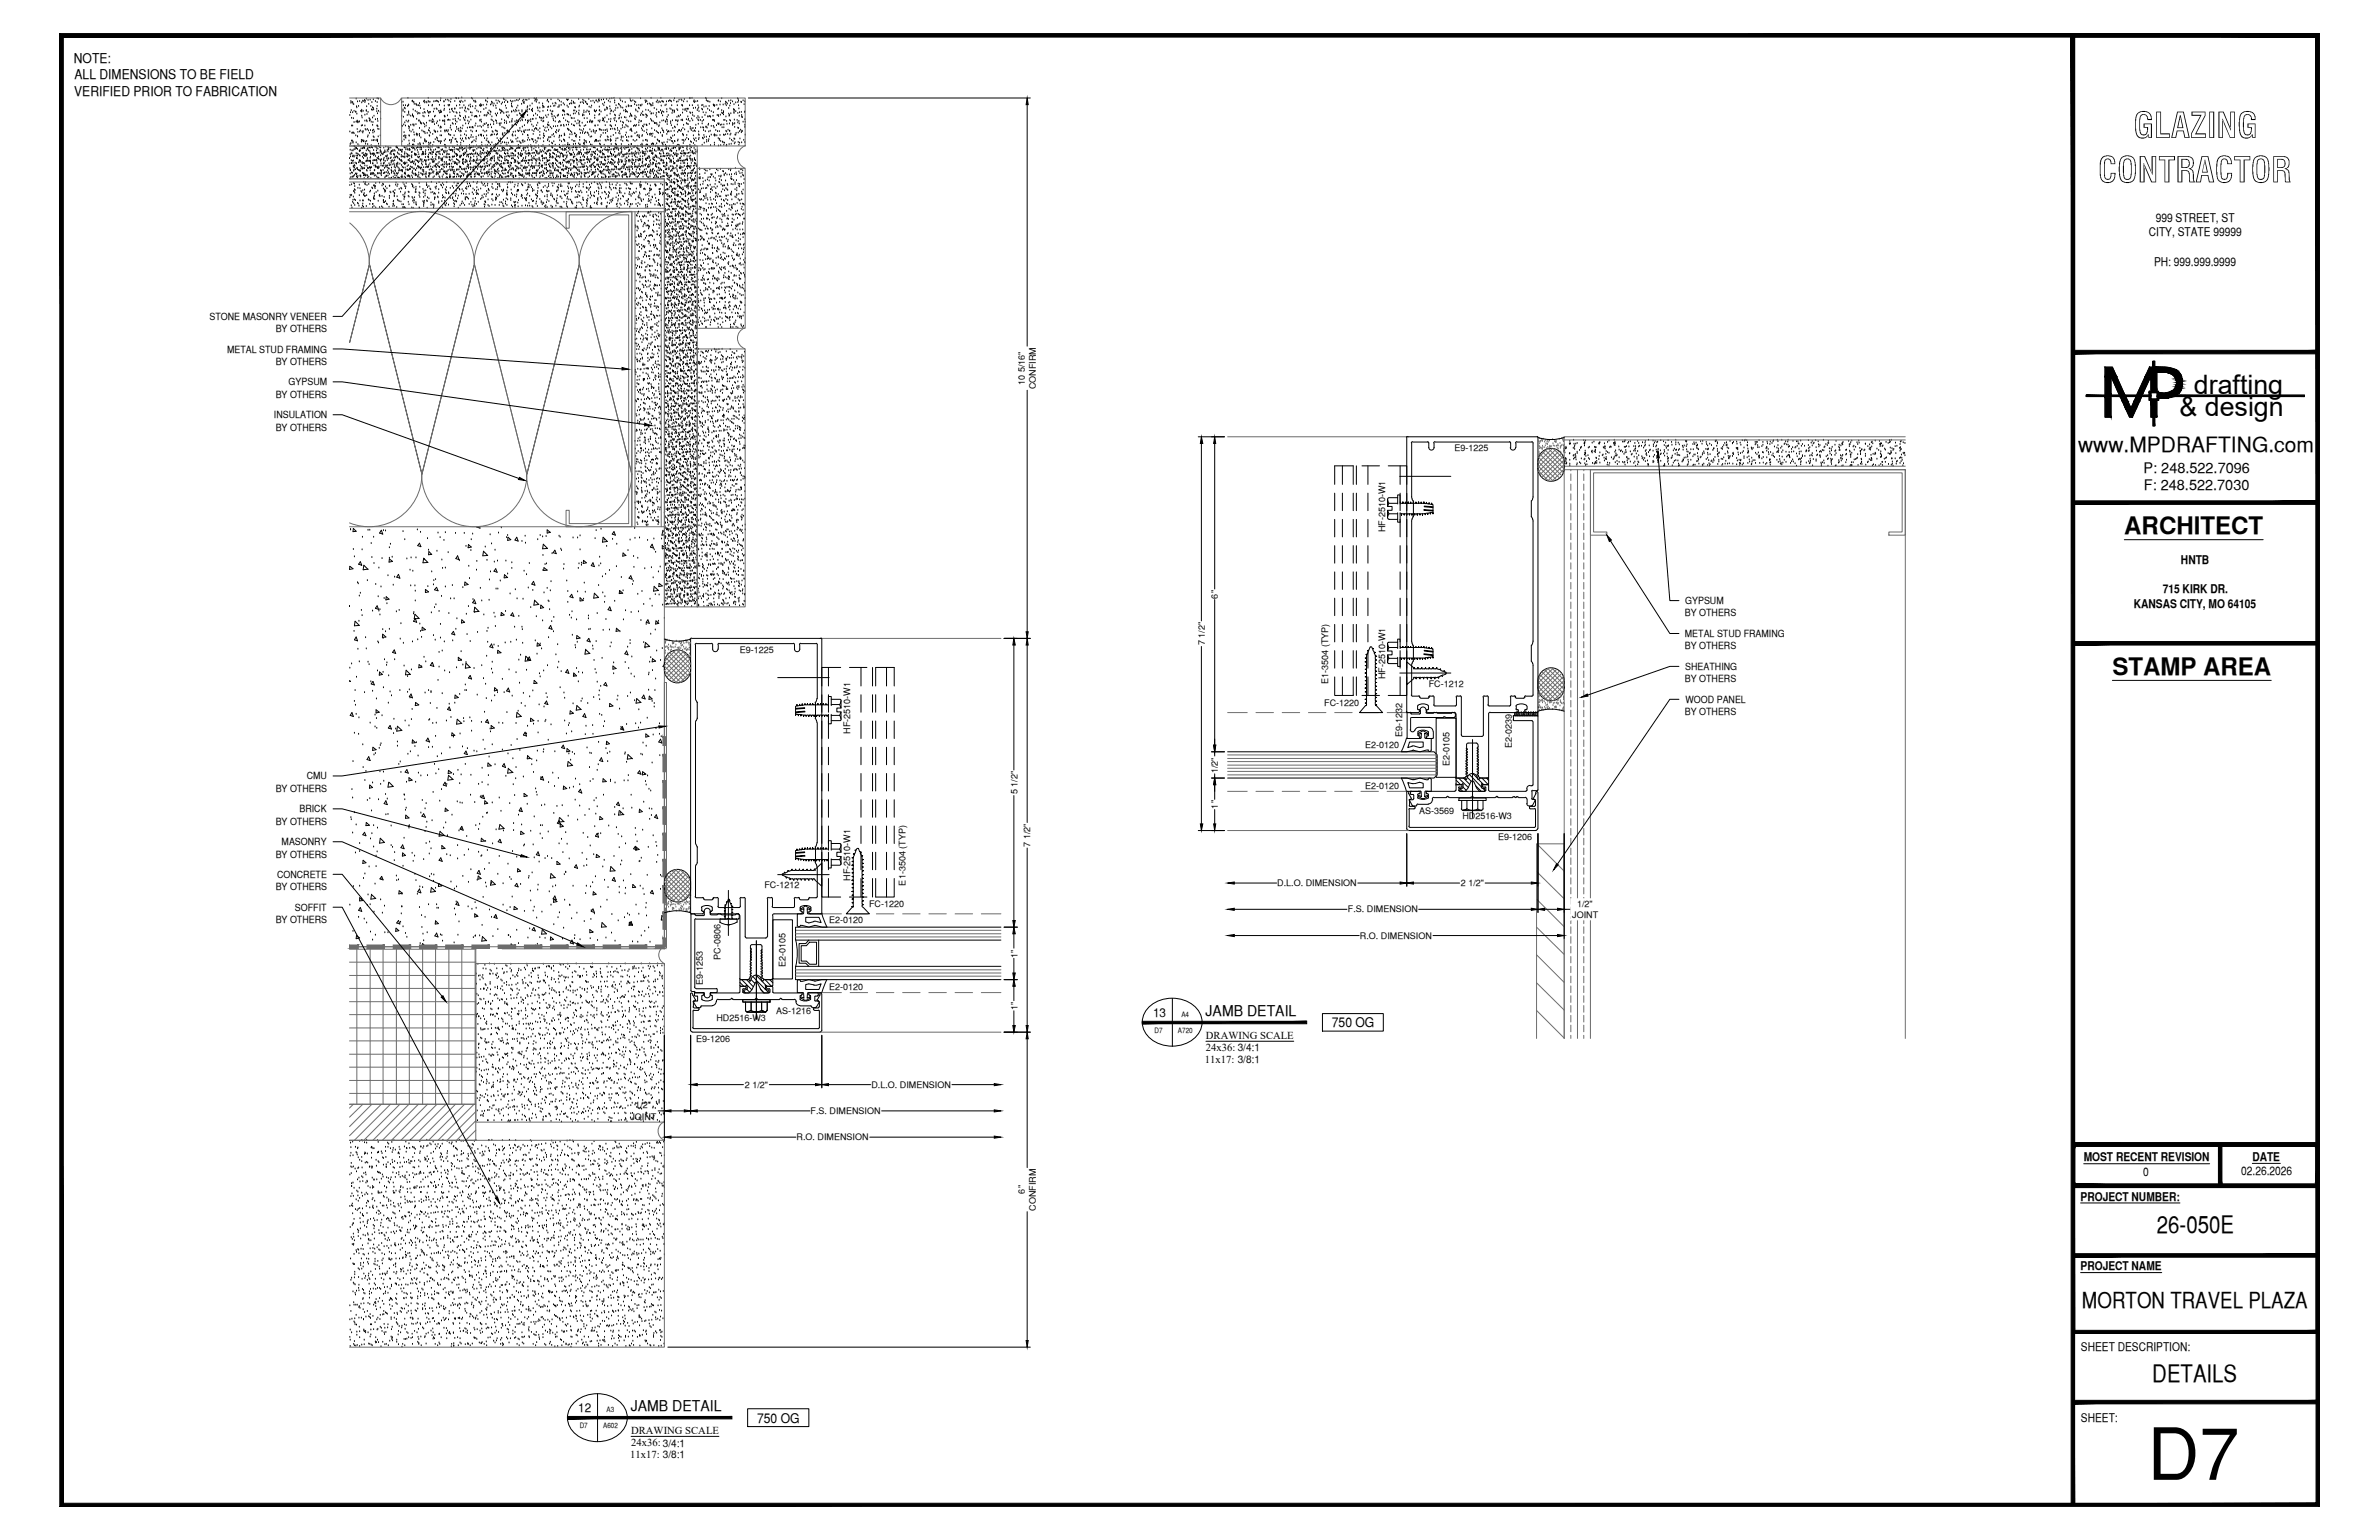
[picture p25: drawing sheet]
<svg xmlns="http://www.w3.org/2000/svg" width="432mm" height="279mm" viewBox="0 0 432 279" stroke-linecap="round" stroke-linejoin="round" font-family="sans-serif">
<defs><g id="words">
<text font-size="13.1" x="389.8" y="268.5">D7</text>
<g font-size="6.3">
<text x="387.2" y="25">GLAZING</text>
<text x="380.8" y="33.1">CONTRACTOR</text>
</g>
<g font-size="4.9">
<text x="398.2" y="71.5">drafting</text>
<text x="395.6" y="75.5">&amp; design</text>
</g>
<g font-size="4.4">
<text x="385.6" y="97">ARCHITECT</text>
<text x="383.4" y="122.5">STAMP AREA</text>
<text x="391.5" y="223.7">26-050E</text>
<text x="390.7" y="250.7">DETAILS</text>
</g>
<text font-size="4" x="377.9" y="237.2">MORTON TRAVEL PLAZA</text>
<text font-size="3.8" x="377.2" y="82">www.MPDRAFTING.com</text>
<g font-size="2.7">
<text x="218.8" y="184.3">JAMB DETAIL</text>
<text x="114.5" y="256">JAMB DETAIL</text>
</g>
<g font-size="2.6">
<text x="389.1" y="85.8">P: 248.522.7096</text>
<text x="389.1" y="89">F: 248.522.7030</text>
</g>
<g font-size="2.4">
<text x="13.4" y="11.4">NOTE:</text>
<text x="13.5" y="17.4">VERIFIED PRIOR TO FABRICATION</text>
<text x="13.5" y="14.4">ALL DIMENSIONS TO BE FIELD</text>
<text x="241.7" y="186.4">750 OG</text>
<text x="137.4" y="258.1">750 OG</text>
</g>
<g font-size="2.2">
<text x="391.3" y="40.2">999 STREET, ST</text>
<text x="390" y="42.9">CITY, STATE 99999</text>
<text x="391" y="48.2">PH: 999.999.9999</text>
<text x="392.6" y="107.6">715 KIRK DR.</text>
<text x="395.9" y="102.3">HNTB</text>
<text x="387.3" y="110.2">KANSAS CITY, MO 64105</text>
<text x="209.3" y="184.5">13</text>
<text x="378.2" y="210.6">MOST RECENT REVISION</text>
<text x="389" y="213.3">0</text>
<text x="406.8" y="213.2">02.26.2026</text>
<text x="408.8" y="210.6">DATE</text>
<text x="377.6" y="217.8">PROJECT NUMBER:</text>
<text x="377.6" y="230.4">PROJECT NAME</text>
<text x="377.7" y="245.2">SHEET DESCRIPTION:</text>
<text x="105" y="256.2">12</text>
<text x="377.7" y="257.9">SHEET:</text>
</g>
<g font-size="1.9">
<text x="218.9" y="188.5">DRAWING SCALE</text>
<text x="218.9" y="190.6">24x36: 3/4:1</text>
<text x="218.7" y="192.8">11x17: 3/8:1</text>
<text x="114.6" y="260.2">DRAWING SCALE</text>
<text x="114.6" y="262.4">24x36: 3/4:1</text>
<text x="114.4" y="264.5">11x17: 3/8:1</text>
</g>
<g font-size="1.8">
<text x="38" y="58">STONE MASONRY VENEER</text>
<text x="41.2" y="64">METAL STUD FRAMING</text>
<text x="50" y="60.3">BY OTHERS</text>
<text x="50" y="66.2">BY OTHERS</text>
<text x="52.4" y="69.9">GYPSUM</text>
<text x="49.7" y="75.9">INSULATION</text>
<text x="50" y="72.1">BY OTHERS</text>
<text x="50" y="78.1">BY OTHERS</text>
<text x="305.8" y="111.8">BY OTHERS</text>
<text x="305.9" y="109.7">GYPSUM</text>
<text x="305.8" y="115.6">METAL STUD FRAMING</text>
<text x="305.8" y="117.8">BY OTHERS</text>
<text x="305.8" y="123.8">BY OTHERS</text>
<text x="305.9" y="121.5">SHEATHING</text>
<text x="305.8" y="129.7">BY OTHERS</text>
<text x="305.9" y="127.5">WOOD PANEL</text>
<text x="50" y="143.6">BY OTHERS</text>
<text x="55.7" y="141.4">CMU</text>
<text x="50" y="149.6">BY OTHERS</text>
<text x="54.4" y="147.4">BRICK</text>
<text x="50" y="155.6">BY OTHERS</text>
<text x="51.1" y="153.4">MASONRY</text>
<text x="50" y="161.5">BY OTHERS</text>
<text x="50.3" y="159.3">CONCRETE</text>
<text x="50" y="167.4">BY OTHERS</text>
<text x="53.5" y="165.2">SOFFIT</text>
</g>
<g font-size="1.6">
<text x="186" y="69.8" transform="rotate(-90 186 69.8)">10 5/16&quot;</text>
<text x="188" y="70.6" transform="rotate(-90 188 70.6)">CONFIRM</text>
<text x="264" y="81.9">E9-1225</text>
<text x="251.4" y="96.6" transform="rotate(-90 251.4 96.6)">HF-2510-W1</text>
<text x="221" y="108.6" transform="rotate(-90 221 108.6)">6&quot;</text>
<text x="134.3" y="118.4">E9-1225</text>
<text x="218.7" y="117.1" transform="rotate(-90 218.7 117.1)">7 1/2&quot;</text>
<text x="241" y="124.1" transform="rotate(-90 241 124.1)">E1-3504 (TYP)</text>
<text x="251.4" y="123.3" transform="rotate(-90 251.4 123.3)">HF-2510-W1</text>
<text x="259.3" y="124.6">FC-1212</text>
<text x="240.3" y="128">FC-1220</text>
<text x="154.3" y="133.2" transform="rotate(-90 154.3 133.2)">HF-2510-W1</text>
<text x="247.8" y="135.7">E2-0120</text>
<text x="254.5" y="133.7" transform="rotate(-90 254.5 133.7)">E9-1232</text>
<text x="274.4" y="135.7" transform="rotate(-90 274.4 135.7)">E2-0239</text>
<text x="221" y="140.3" transform="rotate(-90 221 140.3)">1/2&quot;</text>
<text x="247.8" y="143.1">E2-0120</text>
<text x="263.1" y="139" transform="rotate(-90 263.1 139)">E2-0105</text>
<text x="184.7" y="144.1" transform="rotate(-90 184.7 144.1)">5 1/2&quot;</text>
<text x="221" y="146.7" transform="rotate(-90 221 146.7)">1&quot;</text>
<text x="257.6" y="147.6">AS-3569</text>
<text x="265.4" y="148.7">HD2516-W3</text>
<text x="187" y="153.6" transform="rotate(-90 187 153.6)">7 1/2&quot;</text>
<text x="271.9" y="152.4">E9-1206</text>
<text x="138.7" y="161.2">FC-1212</text>
<text x="154.3" y="159.8" transform="rotate(-90 154.3 159.8)">HF-2510-W1</text>
<text x="164.3" y="160.7" transform="rotate(-90 164.3 160.7)">E1-3504 (TYP)</text>
<text x="231.8" y="160.8">D.L.O. DIMENSION</text>
<text x="265.2" y="160.8">2 1/2&quot;</text>
<text x="150.5" y="167.4">E2-0120</text>
<text x="157.7" y="164.5">FC-1220</text>
<text x="244.7" y="165.5">F.S. DIMENSION</text>
<text x="285.4" y="166.6">JOINT</text>
<text x="286.3" y="164.5">1/2&quot;</text>
<text x="184.7" y="173.7" transform="rotate(-90 184.7 173.7)">1&quot;</text>
<text x="246.8" y="170.3">R.O. DIMENSION</text>
<text x="127.6" y="178.7" transform="rotate(-90 127.6 178.7)">E9-1253</text>
<text x="130.7" y="174.1" transform="rotate(-90 130.7 174.1)">PC-0806</text>
<text x="142.6" y="175.5" transform="rotate(-90 142.6 175.5)">E2-0105</text>
<text x="150.5" y="179.6">E2-0120</text>
<text x="130" y="185.2">HD2516-W3</text>
<text x="140.9" y="184">AS-1216</text>
<text x="184.7" y="183.3" transform="rotate(-90 184.7 183.3)">1&quot;</text>
<text x="126.4" y="189">E9-1206</text>
<text x="135.2" y="197.4">2 1/2&quot;</text>
<text x="158.2" y="197.4">D.L.O. DIMENSION</text>
<text x="114.4" y="203.1">JOINT</text>
<text x="115.3" y="201.1">1/2&quot;</text>
<text x="147.1" y="202.1">F.S. DIMENSION</text>
<text x="144.6" y="206.9">R.O. DIMENSION</text>
<text x="186" y="216.5" transform="rotate(-90 186 216.5)">6&quot;</text>
<text x="188" y="219.6" transform="rotate(-90 188 219.6)">CONFIRM</text>
</g>
<g font-size="1.3">
<text x="214.4" y="184.5">A4</text>
<text x="209.5" y="187.3">D7</text>
<text x="213.8" y="187.3">A720</text>
<text x="110.1" y="256.2">A3</text>
<text x="105.2" y="259.1">D7</text>
<text x="109.5" y="259.1">A602</text>
</g>
</g></defs>
<!-- layer: SURROUNDING CONDITIONS -->
<g fill="none" stroke="#000" stroke-width=".18">
<path d="M63.7 18.7h.1M63.7 18.4h.1M63.9 18.6h.1M64 18.6h.1M64.1 18.9h.1M64.2 19h.1M64.6 18h.1M64.7 19.4h.1M64.8 19.6h.1M64.9 18.5h.1M65.1 19.3h.1M65.3 18.4h.1"/>
<path d="M65.7 18.7h.1M65.8 18.4h.1M65.9 18.4h.1M66.2 18.2h.1M66.2 18.6h.1M66.3 18.4h.1M66.5 18h.1M66.5 19.4h.1M66.8 18.2h.1M66.9 18.9h.1M67.2 18.2h.1M67.3 19.3h.1"/>
<path d="M67.4 19.9h.1M67.5 18.6h.1M67.6 19.6h.1M67.8 18.1h.1M67.8 19.7h.1M67.8 19.9h.1M68.1 18.4h.1M68.4 19.8h.1M68.5 17.9h.1M68.5 19.3h.1M68.5 18.6h.1M68.7 18h.1"/>
<path d="M72.9 18.6h.1M73.2 18.5h.1M73.2 19.9h.1M73.2 19.2h.1M73.4 19.6h.1M73.5 19.7h.1M73.6 19.2h.1M74 19.3h.1M74 17.8h.1M74.1 19.2h.1M74.2 19h.1M74.8 18.4h.1"/>
<path d="M74.9 18.4h.1M75 18.5h.1M75 19.9h.1M75.1 18.6h.1M75.2 18.9h.1M75.5 18.9h.1M75.6 19h.1M75.7 19.2h.1M75.9 19.2h.1M76.1 18.8h.1M76.2 19.2h.1M76.3 19.7h.1"/>
<path d="M76.9 18.5h.1M77 19.9h.1M77 18.4h.1M77.1 18.7h.1M77.3 18.5h.1M77.5 18.7h.1M77.7 17.8h.1M77.7 18.4h.1M77.8 19.2h.1M77.9 18.5h.1M78 18.5h.1M78.4 19.2h.1"/>
<path d="M78.5 19.1h.1M78.7 18.5h.1M78.8 19.8h.1M79 18.4h.1M79.2 19.7h.1M79.2 18.4h.1M79.3 19.9h.1M79.4 18.4h.1M79.6 18.5h.1M79.8 19.1h.1M79.9 18.3h.1M80 17.9h.1"/>
<path d="M80.6 18.5h.1M80.6 19.8h.1M80.6 19.2h.1M80.9 18.2h.1M81.3 18.2h.1M81.3 19.1h.1M81.5 18.4h.1M81.5 19.2h.1M81.6 19.1h.1M81.6 19.9h.1M81.8 18.5h.1M81.9 18h.1"/>
<path d="M82 19.9h.1M82 19.8h.1M82.5 18.4h.1M82.5 19.7h.1M82.5 19.8h.1M82.7 17.8h.1M82.9 17.9h.1M82.9 19.2h.1M83.2 17.9h.1M83.4 19.1h.1M83.4 18.5h.1M83.5 19.7h.1"/>
<path d="M83.6 18.6h.1M83.7 18.4h.1M83.8 17.8h.1M83.9 19.6h.1M84 18.5h.1M84.2 19.2h.1M84.4 18.4h.1M84.5 19.7h.1M84.5 19.6h.1M84.9 19.8h.1M85.1 19.2h.1M85.1 19.9h.1"/>
<path d="M85.3 19h.1M85.4 19.4h.1M85.6 17.8h.1M85.7 18h.1M85.8 19.4h.1M86 18.4h.1M86.2 18.4h.1M86.2 19.7h.1M86.2 18.5h.1M86.4 19.3h.1M86.4 18.5h.1M87.1 19.2h.1"/>
<path d="M87.2 19.3h.1M87.2 19h.1M87.3 19.2h.1M87.4 19.2h.1M87.7 19.1h.1M87.8 19.9h.1M88.1 18.3h.1M88.2 19.7h.1M88.2 18.4h.1M88.3 19h.1M88.5 18.5h.1M88.5 17.9h.1"/>
<path d="M89 19h.1M89.2 18.5h.1M89.3 18.9h.1M89.3 18.7h.1M89.5 19.2h.1M89.7 18.9h.1M90 19.2h.1M90 18.3h.1M90 19.7h.1M90.2 18.8h.1M90.4 18.4h.1M90.7 18.5h.1"/>
<path d="M90.7 19.9h.1M91 18.9h.1M91.2 18.7h.1M91.4 18h.1M91.5 18.1h.1M91.6 18.6h.1M91.8 19.2h.1M91.8 18.3h.1M91.9 19.7h.1M92.1 18.5h.1M92.1 18.6h.1M92.6 18.4h.1"/>
<path d="M92.8 18.9h.1M92.8 19.3h.1M92.9 18.5h.1M93 19.4h.1M93.1 18.4h.1M93.5 18.4h.1M93.8 18.2h.1M93.8 19.6h.1M94 19.2h.1M94 18.3h.1M94.3 18h.1M94.7 18.9h.1"/>
<path d="M94.9 18.4h.1M95 18.7h.1M95.1 18.2h.1M95.1 18.5h.1M95.1 18.8h.1M95.4 18.2h.1M95.6 18.2h.1M95.7 19.6h.1M95.7 19.9h.1M95.8 19.4h.1M96 18h.1M96.1 19.9h.1"/>
<path d="M96.2 19.2h.1M96.6 18.9h.1M96.6 19.8h.1M97 17.9h.1M97.1 18.4h.1M97.2 18h.1M97.3 18.2h.1M97.3 17.9h.1M97.3 18.5h.1M97.5 18.2h.1M97.5 19.6h.1M97.6 19.7h.1"/>
<path d="M97.9 18.7h.1M98 19.6h.1M98.5 18.9h.1M98.5 19.2h.1M98.6 19.6h.1M98.6 19.4h.1M98.7 19.5h.1M99.3 18.4h.1M99.4 18.2h.1M99.4 19.5h.1M99.6 19.4h.1M99.6 18.5h.1"/>
<path d="M99.9 19.4h.1M100 18.1h.1M100.3 18.9h.1M100.5 19.3h.1M100.7 19.2h.1M100.8 18.7h.1M100.9 18.9h.1M101.3 18.1h.1M101.3 19.5h.1M101.5 19.2h.1M101.5 19.4h.1M101.5 18.4h.1"/>
<path d="M101.9 19.1h.1M101.9 18.5h.1M102.2 18.8h.1M102.4 19h.1M102.9 18.1h.1M102.9 19.2h.1M103 18.2h.1M103.1 18.1h.1M103.1 19.5h.1M103.4 18.9h.1M103.6 18.8h.1M103.8 18.9h.1"/>
<path d="M103.8 18.4h.1M104.1 18.7h.1M104.1 18.5h.1M104.3 18.8h.1M104.3 19.5h.1M104.5 19.6h.1M105 18h.1M105.1 19.4h.1M105.2 19.2h.1M105.3 18.7h.1M105.7 18.6h.1M105.8 18.2h.1"/>
<path d="M105.9 18.8h.1M106 18.4h.1M106.3 18.5h.1M106.5 18.9h.1M106.6 19h.1M106.9 18h.1M106.9 19.4h.1M107.3 18.4h.1M107.3 19.6h.1M107.4 19.2h.1M107.6 18.4h.1M107.9 18.7h.1"/>
<path d="M108.2 18.3h.1M108.2 18.4h.1M108.5 18.5h.1M108.6 18.2h.1M108.7 18h.1M108.8 19.4h.1M108.8 18.4h.1M109.2 18.2h.1M109.4 18.9h.1M109.5 18.1h.1M109.6 19.2h.1M109.7 18.7h.1"/>
<path d="M109.8 19.9h.1M110.1 18h.1M110.1 19.6h.1M110.2 19.9h.1M110.2 19.7h.1M110.4 18.4h.1M110.7 18h.1M110.7 19.4h.1M110.7 19.8h.1M110.7 18.5h.1M111.1 17.9h.1M111.4 17.8h.1"/>
<path d="M111.6 18.7h.1M111.6 18.3h.1M111.8 19.7h.1M111.8 19.2h.1M112.1 19.6h.1M112.3 18.9h.1M112.4 19h.1M112.5 18h.1M112.6 19.3h.1M112.6 18.3h.1M112.7 19.6h.1M113 18.5h.1"/>
<path d="M113 19.6h.1M113.5 18.6h.1M113.7 19.4h.1M114 19.4h.1M114 19.2h.1M114.4 18h.1M114.4 19.3h.1M114.4 18.3h.1M114.6 18.4h.1M114.6 19.3h.1M114.9 18.3h.1M115.2 18.5h.1"/>
<path d="M115.2 19h.1M115.4 18.6h.1M115.4 19.9h.1M115.6 19.2h.1M115.9 19.6h.1M116 19.1h.1M116 19.7h.1M116.3 17.9h.1M116.3 19.2h.1M116.5 19h.1M117.1 18.3h.1M117.2 18.6h.1"/>
<path d="M117.3 18.4h.1M117.4 18.5h.1M117.5 18.9h.1M117.9 18.9h.1M118 19h.1M118.2 17.8h.1M118.2 19.2h.1M118.2 19.1h.1M118.5 18.8h.1M118.5 19.2h.1M118.7 19.7h.1M119.1 18.5h.1"/>
<path d="M119.2 19.9h.1M119.3 18.3h.1M119.4 18.7h.1M119.6 18.5h.1M119.8 18.6h.1M120 17.8h.1M120 19.2h.1M120.1 18.4h.1M120.3 18.5h.1M120.4 18.5h.1M120.7 19.2h.1M120.9 19h.1"/>
<path d="M121 18.5h.1M121 19.9h.1M121.3 18.4h.1M121.5 18.3h.1M121.6 19.7h.1M121.7 18.4h.1M121.8 19.9h.1M121.9 18.5h.1M121.9 19.2h.1M122.3 18.3h.1M122.4 17.9h.1M122.8 18.5h.1"/>
<path d="M122.9 19.9h.1M122.9 19.2h.1M123.1 18.5h.1M123.3 18.2h.1M123.6 18.1h.1M123.8 18.3h.1M123.8 19.1h.1M123.8 19.2h.1M123.9 19.2h.1M124 19.9h.1M124.1 18.5h.1M124.2 18h.1"/>
<path d="M124.3 19.9h.1M124.5 19.8h.1M124.7 18.5h.1M124.8 19.8h.1M124.9 19.8h.1M125.2 19.2h.1M125.2 17.9h.1M125.2 17.8h.1M125.6 17.8h.1M125.7 19.2h.1M125.9 19.7h.1M125.9 18.5h.1"/>
<path d="M126 18.3h.1M126 18.6h.1M126.2 19.6h.1M126.3 18.5h.1M126.6 18.4h.1M126.7 19.8h.1M126.7 19.2h.1M126.8 19.6h.1M127.4 19.2h.1M127.4 19.8h.1M127.5 19.9h.1M127.6 19.1h.1"/>
<path d="M127.8 19.4h.1M128.1 17.8h.1M128.1 19.4h.1M128.2 18.3h.1M128.2 18h.1M128.5 18.4h.1M128.5 19.8h.1M128.5 18.5h.1M128.7 19.3h.1M128.8 18.5h.1M129.5 19h.1M129.5 19.2h.1"/>
<path d="M129.6 19.2h.1M129.7 19.3h.1M129.7 19.2h.1M130.1 19.1h.1M130.3 19.9h.1M130.4 18.4h.1M130.4 19.7h.1M130.4 18.3h.1M130.7 19h.1M130.7 18.5h.1M131 17.9h.1M131.3 19h.1"/>
<path d="M131.6 18.9h.1M131.7 18.5h.1M131.8 19.2h.1M131.8 18.7h.1M132 18.9h.1M132.3 18.4h.1M132.3 19.7h.1M132.5 19.2h.1M132.6 18.8h.1M132.7 18.3h.1M133 18.5h.1M133.2 19.9h.1"/>
<path d="M133.2 19h.1M133.5 18.7h.1M133.9 17.9h.1M133.9 18.6h.1M134 18h.1M134 18.4h.1M134 19.2h.1M134.1 19.7h.1M134.5 18.5h.1M134.6 18.6h.1M134.9 18.3h.1M135.1 19h.1"/>
<path d="M135.2 18.5h.1M63.4 28.8h.1M63.5 23.9h.1M63.5 21h.1M63.5 29.7h.1M63.5 30.6h.1M63.5 33.7h.1M63.5 35.9h.1M63.6 26.2h.1M63.6 31.6h.1M63.6 32.4h.1M63.6 27.2h.1"/>
<path d="M63.6 28.1h.1M63.6 30.9h.1M63.6 35.4h.1M63.6 20.4h.1M63.6 28.4h.1M63.7 26h.1M63.7 32.2h.1M63.7 35.6h.1M63.8 20.1h.1M63.8 29.1h.1M63.8 27.9h.1M63.8 37.3h.1"/>
<path d="M63.8 21.5h.1M63.8 22.9h.1M63.8 25.6h.1M63.8 29.7h.1M63.8 31.4h.1M63.8 35.4h.1M63.8 33.5h.1M63.9 24.2h.1M63.9 27.4h.1M63.9 27.9h.1M63.9 37.7h.1M63.9 25.6h.1"/>
<path d="M63.9 24.1h.1M63.9 29.3h.1M63.9 32.1h.1M63.9 31.4h.1M64 20.4h.1M64 22.9h.1M64 28.4h.1M64 36.7h.1M64.1 26h.1M64.1 25.8h.1M64.1 27.4h.1M64.1 28.3h.1"/>
<path d="M64.1 29.7h.1M64.1 32.1h.1M64.1 36.3h.1M64.1 21.5h.1M64.1 24.1h.1M64.1 29.2h.1M64.1 30.2h.1M64.1 30.4h.1M64.1 35.8h.1M64.2 31.1h.1M64.2 32h.1M64.2 34.7h.1"/>
<path d="M64.2 37h.1M64.2 33.3h.1M64.3 22.2h.1M64.3 20.2h.1M64.3 24.3h.1M64.3 27.2h.1M64.3 30.9h.1M64.3 28.5h.1M64.3 26.5h.1M64.3 28.3h.1M64.3 34.8h.1M64.3 30.5h.1"/>
<path d="M64.3 26.6h.1M64.3 30h.1M64.3 31.8h.1M64.3 34.4h.1M64.3 33.4h.1M64.3 36.3h.1M64.4 30.2h.1M64.4 33.8h.1M64.4 35.1h.1M64.4 37.3h.1M64.5 27.1h.1M64.5 29.6h.1"/>
<path d="M64.5 26.7h.1M64.5 34.5h.1M64.5 30.8h.1M64.5 31.6h.1M64.5 36.4h.1M64.6 20.3h.1M64.6 20.4h.1M64.6 24.6h.1M64.6 22.2h.1M64.6 25.9h.1M64.6 26.9h.1M64.6 27.9h.1"/>
<path d="M64.6 28.3h.1M64.6 29.7h.1M64.7 28.8h.1M64.7 29.7h.1M64.7 32.1h.1M64.7 31.7h.1M64.7 27h.1M64.8 20.7h.1M64.8 30.6h.1M64.8 31.6h.1M64.8 28.8h.1M64.8 22.1h.1"/>
<path d="M64.8 23.5h.1M64.8 22h.1M64.8 22.2h.1M64.8 27.9h.1M64.8 30.5h.1M64.8 32.3h.1M64.9 24.8h.1M64.9 27.1h.1M64.9 28.3h.1M64.9 30.8h.1M64.9 32.3h.1M64.9 36.9h.1"/>
<path d="M65 26.2h.1M65 24h.1M65 22.3h.1M65 32h.1M65 34.2h.1M65 28.1h.1M65 37h.1M65.1 29.5h.1M65.1 30.9h.1M65.2 22.2h.1M65.2 26.5h.1M65.2 37.4h.1"/>
<path d="M65.2 22.1h.1M65.2 29.1h.1M65.2 27.4h.1M65.2 35.5h.1M65.2 33.6h.1M65.3 23.9h.1M65.3 27.4h.1M65.3 28.3h.1M65.3 27.5h.1M65.3 29.2h.1M65.3 31h.1M65.3 29.5h.1"/>
<path d="M65.3 31.9h.1M65.3 31.1h.1M65.3 34.2h.1M65.3 36.4h.1M65.4 23.7h.1M65.4 30.1h.1M65.4 31.1h.1M65.4 27.4h.1M65.4 29.3h.1M65.5 31.9h.1M65.5 32.1h.1M65.5 20.2h.1"/>
<path d="M65.5 27h.1M65.5 30.7h.1M65.5 34.7h.1M65.6 25.8h.1M65.6 22.9h.1M65.6 25.5h.1M65.6 30.4h.1M65.7 20h.1M65.7 21.1h.1M65.7 20.3h.1M65.7 34.9h.1M65.7 37.8h.1"/>
<path d="M65.7 21.4h.1M65.7 23.9h.1M65.7 25.6h.1M65.7 29.5h.1M65.7 27.9h.1M65.7 29.7h.1M65.8 22.8h.1M65.8 27h.1M65.8 30.7h.1M65.8 28.5h.1M65.8 31.4h.1M65.8 37.4h.1"/>
<path d="M65.8 24.1h.1M65.8 25.5h.1M65.8 30.5h.1M65.8 29.7h.1M65.8 36.4h.1M65.8 34.6h.1M65.8 37h.1M65.9 20.2h.1M65.9 23.9h.1M65.9 26.9h.1M65.9 27.8h.1M65.9 36.4h.1"/>
<path d="M66 25.7h.1M66 28.8h.1M66 29.7h.1M66 28.2h.1M66 31.9h.1M66 26.7h.1M66 31.6h.1M66 35.4h.1M66 37.6h.1M66 25.6h.1M66 30.6h.1M66 31.5h.1"/>
<path d="M66 33.1h.1M66.1 32.4h.1M66.1 35.1h.1M66.2 26.9h.1M66.2 30.6h.1M66.2 29.7h.1M66.2 26.6h.1M66.2 28.3h.1M66.2 34.5h.1M66.2 35.6h.1M66.2 22h.1M66.2 22.9h.1"/>
<path d="M66.2 20.9h.1M66.2 28.1h.1M66.2 31.8h.1M66.2 31.7h.1M66.2 30.1h.1M66.2 31.9h.1M66.2 33.4h.1M66.3 25.8h.1M66.3 23.5h.1M66.3 28.4h.1M66.3 33.5h.1M66.3 35.6h.1"/>
<path d="M66.4 26.2h.1M66.4 27.9h.1M66.4 31.9h.1M66.4 33.1h.1M66.4 23.6h.1M66.4 29.3h.1M66.5 20.1h.1M66.5 20.2h.1M66.5 27.4h.1M66.5 37.5h.1M66.5 21.9h.1M66.5 25.7h.1"/>
<path d="M66.5 28.3h.1M66.5 29.2h.1M66.5 28.1h.1M66.5 30.9h.1M66.5 35.5h.1M66.6 20.8h.1M66.6 22.1h.1M66.6 30.2h.1M66.6 31.1h.1M66.6 28.1h.1M66.6 29.3h.1M66.6 31.8h.1"/>
<path d="M66.6 33.7h.1M66.7 23.5h.1M66.7 31.9h.1M66.7 27.1h.1M66.7 28.8h.1M66.7 24.9h.1M66.7 26.2h.1M66.7 29.1h.1M66.7 30.5h.1M66.7 32.3h.1M66.8 20.4h.1M66.8 24.6h.1"/>
<path d="M66.8 26.9h.1M66.8 30.5h.1M66.8 30.6h.1M66.9 23.7h.1M66.9 27.4h.1M66.9 36.3h.1M66.9 29.3h.1M66.9 32.1h.1M66.9 33.5h.1M67 21.5h.1M67 36.4h.1M67.1 22h.1"/>
<path d="M67.1 24.2h.1M67.1 26.8h.1M67.1 29.3h.1M67.1 30.5h.1M67.1 21.7h.1M67.1 30.4h.1M67.1 27.5h.1M67.1 34.9h.1M67.1 37.1h.1M67.2 21.8h.1M67.2 26.9h.1M67.2 27.8h.1"/>
<path d="M67.2 28.7h.1M67.2 29.2h.1M67.2 31h.1M67.2 23.7h.1M67.2 29.7h.1M67.2 30.5h.1M67.2 28h.1M67.2 31.7h.1M67.2 28.5h.1M67.2 29.3h.1M67.2 36.5h.1M67.2 34.7h.1"/>
<path d="M67.3 31.5h.1M67.3 32.4h.1M67.3 30.5h.1M67.4 22.2h.1M67.4 26.4h.1M67.4 26.7h.1M67.4 30.4h.1M67.5 25.5h.1M67.5 28h.1M67.5 31.7h.1M67.5 31.5h.1M67.5 34.1h.1"/>
<path d="M67.6 20h.1M67.6 21.4h.1M67.6 22.7h.1M67.6 23.7h.1M67.6 26.9h.1M67.6 29.7h.1M67.6 27.9h.1M67.6 37.7h.1M67.6 34.2h.1M67.6 37.1h.1M67.7 24.1h.1M67.7 22.2h.1"/>
<path d="M67.7 29.2h.1M67.7 31.6h.1M67.7 28h.1M67.7 29.7h.1M67.7 31.4h.1M67.7 37.1h.1M67.8 25.5h.1M67.8 24.8h.1M67.8 31.5h.1M67.8 23.6h.1M67.8 27.3h.1M67.8 28.3h.1"/>
<path d="M67.8 27.9h.1M67.8 36.1h.1M67.8 33.7h.1M67.8 35.9h.1M67.9 25.5h.1M67.9 21.1h.1M67.9 25h.1M67.9 29.1h.1M67.9 30.1h.1M67.9 27.9h.1M67.9 31.6h.1M67.9 37.5h.1"/>
<path d="M67.9 35.8h.1M67.9 23.9h.1M67.9 31h.1M67.9 31.9h.1M67.9 35.6h.1M67.9 33.7h.1M67.9 35.2h.1M68 28.1h.1M68 30.9h.1M68 34h.1M68 36.2h.1M68.1 26.7h.1"/>
<path d="M68.1 26.6h.1M68.1 34.2h.1M68.1 21.7h.1M68.1 30.4h.1M68.1 28.4h.1M68.1 30.1h.1M68.1 33.8h.1M68.2 29.1h.1M68.2 30.2h.1M68.2 31.9h.1M68.2 33.3h.1M68.2 37.7h.1"/>
<path d="M68.3 25.5h.1M68.3 34.9h.1M68.3 26.6h.1M68.3 29.1h.1M68.3 27.4h.1M68.4 20.3h.1M68.4 26.9h.1M68.4 27.8h.1M68.4 30.4h.1M68.4 29.3h.1M68.4 32.1h.1M68.5 25.4h.1"/>
<path d="M68.5 22.9h.1M68.5 28.7h.1M68.5 29.7h.1M68.5 20.6h.1M68.5 21.7h.1M68.5 25.7h.1M68.5 25.5h.1M68.5 30.5h.1M68.5 31.5h.1M68.5 27.8h.1M68.6 22h.1M68.6 23.4h.1"/>
<path d="M68.6 23h.1M68.6 32.4h.1M68.6 31.6h.1M68.6 30.4h.1M68.6 27.1h.1M68.6 28.8h.1M68.6 34.7h.1M68.6 24.8h.1M68.6 30.6h.1M68.6 32.3h.1M68.6 36.5h.1M68.7 26.2h.1"/>
<path d="M68.7 20.2h.1M68.7 26.6h.1M68.7 28.5h.1M68.7 28.9h.1M68.8 23.5h.1M68.8 27.8h.1M68.8 30.3h.1M68.8 31.5h.1M68.8 30.5h.1M68.8 32.4h.1M68.8 35.6h.1M68.9 26.7h.1"/>
<path d="M68.9 33.2h.1M68.9 35.4h.1M68.9 37.7h.1M69 29h.1M69 31.5h.1M69 35.7h.1M69 20.4h.1M69 24.6h.1M69 27.3h.1M69 27.5h.1M69.1 21.6h.1M69.1 28.3h.1"/>
<path d="M69.1 29.1h.1M69.1 26.9h.1M69.1 29.3h.1M69.1 31h.1M69.2 30.1h.1M69.2 31h.1M69.2 27.7h.1M69.2 29.7h.1M69.2 31.6h.1M69.2 27.6h.1M69.2 31.9h.1M69.2 29h.1"/>
<path d="M69.2 31.4h.1M69.2 31.1h.1M69.3 27.9h.1M69.3 37.5h.1M69.3 35.6h.1M69.3 33.7h.1M69.4 30.2h.1M69.5 28.1h.1M69.5 37.7h.1M69.5 33.4h.1M69.5 30.9h.1M69.5 27.9h.1"/>
<path d="M69.6 29h.1M69.6 29.7h.1M69.6 31.5h.1M69.6 36.8h.1M69.6 36.4h.1M69.6 34.3h.1M69.6 36.5h.1M69.6 33.5h.1M69.7 26.9h.1M69.7 27.7h.1M69.7 30.2h.1M69.7 29.1h.1"/>
<path d="M69.7 29.8h.1M69.7 28.7h.1M69.7 29.6h.1M69.7 35.8h.1M69.8 30.5h.1M69.8 31.4h.1M69.8 27.7h.1M69.8 34.5h.1M69.8 36.8h.1M69.8 32.4h.1M69.8 27.4h.1M69.8 34.9h.1"/>
<path d="M69.9 29.3h.1M69.9 32.1h.1M70 36.6h.1M70 34.7h.1M70 33.9h.1M70 27.6h.1M70 30.1h.1M70 30.4h.1M70 26.7h.1M70 28.4h.1M70.1 31.3h.1M70.1 28.4h.1"/>
<path d="M70.1 30.2h.1M70.1 31.9h.1M70.2 32h.1M70.2 37h.1M70.2 28.8h.1M70.2 28.5h.1M70.2 34.2h.1M70.3 27.3h.1M70.3 28.3h.1M70.3 29.1h.1M70.3 30.5h.1M70.3 37.1h.1"/>
<path d="M70.4 30.1h.1M70.4 31h.1M70.4 31.9h.1M70.4 27.6h.1M70.4 26.7h.1M70.4 31.5h.1M70.5 28.8h.1M70.5 31.3h.1M70.5 27.1h.1M70.5 27.2h.1M70.5 30.6h.1M70.6 26.9h.1"/>
<path d="M70.6 29.7h.1M70.6 30.7h.1M70.6 32.4h.1M70.6 37.6h.1M70.7 30h.1M70.7 31.6h.1M70.7 35.6h.1M70.7 33.8h.1M70.7 36h.1M70.8 27.9h.1M70.8 34.9h.1M70.9 28.8h.1"/>
<path d="M70.9 26.9h.1M70.9 27.7h.1M70.9 30h.1M70.9 32.4h.1M70.9 35h.1M71 28.6h.1M71 29.6h.1M71 28.1h.1M71 30.9h.1M71 27.6h.1M71 29.3h.1M71.1 30.5h.1"/>
<path d="M71.1 31.4h.1M71.1 32.3h.1M71.1 27.5h.1M71.1 31.1h.1M71.1 31.2h.1M71.1 29.3h.1M71.2 29.1h.1M71.3 27.5h.1M71.3 29.9h.1M71.3 27.3h.1M71.3 37.5h.1M71.4 31.2h.1"/>
<path d="M71.4 29.3h.1M71.4 32.1h.1M71.4 36.6h.1M71.4 34.8h.1M71.4 37.1h.1M71.4 34.9h.1M71.4 28h.1M71.4 36.5h.1M71.5 28.7h.1M71.5 29.7h.1M71.5 31.5h.1M71.6 27.3h.1"/>
<path d="M71.6 28.2h.1M71.6 32.4h.1M71.6 30.4h.1M71.6 28.1h.1M71.6 35.5h.1M71.6 35.1h.1M71.6 37.4h.1M71.6 35.7h.1M71.6 29.1h.1M71.6 30h.1M71.6 31.6h.1M71.7 30.9h.1"/>
<path d="M71.7 31.9h.1M71.7 27.4h.1M71.7 28.5h.1M71.7 34.5h.1M71.8 28.6h.1M71.8 31.1h.1M71.8 30.5h.1M71.8 32.3h.1M71.8 33.6h.1M71.9 26.7h.1M71.9 33.2h.1M71.9 29.8h.1"/>
<path d="M71.9 31.5h.1M71.9 28.4h.1M72 26.7h.1M72 30.2h.1M72 31.9h.1M72 37.7h.1M72.1 26.9h.1M72.1 29.7h.1M72.1 30.3h.1M72.1 35.7h.1M72.1 33.8h.1M72.1 27.7h.1"/>
<path d="M72.1 28.6h.1M72.1 31.6h.1M72.1 36.3h.1M72.2 28.7h.1M72.2 29.6h.1M72.2 29.8h.1M72.2 32.3h.1M72.2 33.5h.1M72.3 30.5h.1M72.3 31.4h.1M72.3 27.9h.1M72.3 36.4h.1"/>
<path d="M72.3 32.3h.1M72.4 27.3h.1M72.4 31.1h.1M72.4 27.1h.1M72.5 28.1h.1M72.5 30.9h.1M72.5 28.9h.1M72.5 30.7h.1M72.5 34.4h.1M72.5 36.6h.1M72.5 29h.1M72.5 32.4h.1"/>
<path d="M72.6 29.8h.1M72.6 27.3h.1M72.6 31h.1M72.6 29.1h.1M72.7 34.9h.1M72.8 27.2h.1M72.8 27.3h.1M72.8 36.6h.1M72.8 34.2h.1M72.8 28.2h.1M72.8 29.1h.1M72.8 28.5h.1"/>
<path d="M72.8 32.2h.1M72.8 29.3h.1M72.8 32.1h.1M72.9 21.1h.1M72.9 22.9h.1M72.9 30h.1M72.9 30.9h.1M72.9 27.6h.1M72.9 34.3h.1M73 25.7h.1M73 31.9h.1M73 27.6h.1"/>
<path d="M73 29.3h.1M73 31.1h.1M73 37.1h.1M73 22.9h.1M73 27.2h.1M73 28.4h.1M73 30.9h.1M73 30.4h.1M73 31.2h.1M73.1 32.2h.1M73.2 20.2h.1M73.2 37.7h.1"/>
<path d="M73.2 33.2h.1M73.2 35.4h.1M73.2 21.3h.1M73.2 29.7h.1M73.2 28.5h.1M73.2 30.5h.1M73.2 37.1h.1M73.3 22.7h.1M73.3 24.8h.1M73.3 24.1h.1M73.3 25.4h.1M73.3 26.7h.1"/>
<path d="M73.3 36.2h.1M73.3 33.5h.1M73.3 35.8h.1M73.4 26.8h.1M73.4 31.5h.1M73.4 28h.1M73.4 29.8h.1M73.4 37.7h.1M73.4 35.8h.1M73.5 20.4h.1M73.5 24.6h.1M73.5 22.3h.1"/>
<path d="M73.5 27.7h.1M73.5 28.6h.1M73.5 29.5h.1M73.5 28.4h.1M73.5 29.7h.1M73.5 32.1h.1M73.5 29.8h.1M73.5 31.6h.1M73.5 35.8h.1M73.5 33.8h.1M73.5 35.2h.1M73.5 25h.1"/>
<path d="M73.5 30.5h.1M73.5 31.4h.1M73.5 26.9h.1M73.5 35h.1M73.5 37.8h.1M73.6 22.9h.1M73.6 32.3h.1M73.6 29.7h.1M73.6 31.6h.1M73.6 34.2h.1M73.7 24.7h.1M73.7 25.1h.1"/>
<path d="M73.7 27.2h.1M73.7 30.9h.1M73.7 33.9h.1M73.7 22h.1M73.7 27.9h.1M73.7 33.3h.1M73.9 29.6h.1M73.9 26.7h.1M73.9 28.4h.1M73.9 21h.1M73.9 27.1h.1M73.9 30.8h.1"/>
<path d="M73.9 30.2h.1M73.9 31.9h.1M74 28.1h.1M74 30.9h.1M74 28.5h.1M74 22.2h.1M74 26.4h.1M74 27.2h.1M74 28.2h.1M74 32.1h.1M74.1 29.1h.1M74.1 30h.1"/>
<path d="M74.1 30.9h.1M74.1 28.3h.1M74.1 32h.1M74.1 36.7h.1M74.1 34.9h.1M74.1 35.6h.1M74.2 20.6h.1M74.2 22h.1M74.2 20.3h.1M74.2 23h.1M74.2 31.9h.1M74.2 23.4h.1"/>
<path d="M74.2 20.9h.1M74.2 24.6h.1M74.2 25.6h.1M74.2 34.9h.1M74.2 37.1h.1M74.2 35.8h.1M74.3 24.7h.1M74.3 26.1h.1M74.3 26.5h.1M74.3 23.1h.1M74.3 27.1h.1M74.3 30.8h.1"/>
<path d="M74.3 27.3h.1M74.4 23.7h.1M74.4 28.3h.1M74.4 32h.1M74.4 29.3h.1M74.4 32.1h.1M74.4 28.9h.1M74.4 30.7h.1M74.4 27.2h.1M74.4 32.4h.1M74.5 30.3h.1M74.5 30.7h.1"/>
<path d="M74.5 22.7h.1M74.5 21.1h.1M74.5 29.5h.1M74.6 23.9h.1M74.7 26.8h.1M74.7 27.7h.1M74.7 28.5h.1M74.7 28.6h.1M74.7 29.5h.1M74.7 28.3h.1M74.7 31.9h.1M74.7 30.4h.1"/>
<path d="M74.7 37.7h.1M74.7 33.5h.1M74.8 30.4h.1M74.8 31.4h.1M74.8 29.5h.1M74.8 27.6h.1M74.8 35.8h.1M74.9 20.8h.1M74.9 26.4h.1M74.9 21h.1M74.9 32.3h.1M74.9 26.7h.1"/>
<path d="M74.9 29.3h.1M74.9 31.1h.1M74.9 33.9h.1M74.9 33.7h.1M74.9 22.7h.1M74.9 25.5h.1M74.9 23.6h.1M74.9 27h.1M74.9 31.5h.1M74.9 29.4h.1M74.9 33.8h.1M74.9 36h.1"/>
<path d="M74.9 36.5h.1M75 21.1h.1M75 26.3h.1M75 30.7h.1M75 37.8h.1M75.1 21.3h.1M75.1 26.9h.1M75.1 29.7h.1M75.1 22.7h.1M75.1 24.1h.1M75.1 22.9h.1M75.1 26.4h.1"/>
<path d="M75.1 31.6h.1M75.1 36.8h.1M75.1 34.1h.1M75.1 36.3h.1M75.2 25.4h.1M75.2 24.5h.1M75.2 25.7h.1M75.2 27h.1M75.2 29.4h.1M75.2 30.7h.1M75.2 36.4h.1M75.2 27.9h.1"/>
<path d="M75.2 35.9h.1M75.3 27.2h.1M75.3 28.1h.1M75.3 28h.1M75.4 20.2h.1M75.4 29.1h.1M75.4 30h.1M75.4 28.2h.1M75.4 31.9h.1M75.4 28.1h.1M75.4 29.8h.1M75.4 31.6h.1"/>
<path d="M75.4 34.9h.1M75.4 30.9h.1M75.4 31.8h.1M75.4 34.5h.1M75.5 22.6h.1M75.5 36.8h.1M75.5 34.9h.1M75.5 34h.1M75.5 34.4h.1M75.5 37.1h.1M75.6 24.4h.1M75.6 26.9h.1"/>
<path d="M75.6 37.2h.1M75.6 21.7h.1M75.6 24.3h.1M75.6 28.1h.1M75.6 30.6h.1M75.6 31.8h.1M75.6 29.1h.1M75.7 20.4h.1M75.7 24.6h.1M75.8 27.3h.1M75.8 26.7h.1M75.8 20.7h.1"/>
<path d="M75.8 24.4h.1M75.8 29.3h.1M75.8 32.1h.1M75.8 26.8h.1M75.8 28.5h.1M75.8 30.2h.1M75.9 26.2h.1M75.9 26.8h.1M75.9 27.7h.1M75.9 30.3h.1M75.9 32h.1M75.9 28.6h.1"/>
<path d="M75.9 29.5h.1M76 20.6h.1M76 22h.1M76 30.5h.1M76 31.4h.1M76 28.1h.1M76 31.7h.1M76 30.3h.1M76.1 21.9h.1M76.1 32.3h.1M76.1 29.3h.1M76.1 33.3h.1"/>
<path d="M76.1 35.5h.1M76.1 37.7h.1M76.1 35h.1M76.1 23.3h.1M76.1 24.7h.1M76.1 24.4h.1M76.1 28.5h.1M76.1 37.8h.1M76.2 26h.1M76.2 20.6h.1M76.2 26.8h.1M76.2 30.4h.1"/>
<path d="M76.2 35.8h.1M76.2 34h.1M76.2 35.1h.1M76.3 26.2h.1M76.3 22.2h.1M76.3 26.4h.1M76.3 30.5h.1M76.3 27.2h.1M76.3 29h.1M76.3 22.4h.1M76.3 26.7h.1M76.3 30.7h.1"/>
<path d="M76.3 32.4h.1M76.4 25h.1M76.4 31.5h.1M76.4 29h.1M76.5 22.5h.1M76.5 26.8h.1M76.5 29.3h.1M76.5 27.2h.1M76.5 30.5h.1M76.5 26.9h.1M76.5 29.7h.1M76.6 23.7h.1"/>
<path d="M76.6 28.1h.1M76.6 29h.1M76.6 31.6h.1M76.6 30h.1M76.6 30.9h.1M76.6 28h.1M76.7 31.8h.1M76.7 31.7h.1M76.7 27.9h.1M76.7 27.6h.1M76.8 20.6h.1M76.8 21.1h.1"/>
<path d="M76.8 29.4h.1M76.8 31.1h.1M76.8 34.4h.1M76.8 36.6h.1M76.8 22.4h.1M76.8 26.1h.1M76.8 23.9h.1M76.8 26.7h.1M76.8 27.7h.1M76.8 35h.1M76.9 27.9h.1M76.9 30.4h.1"/>
<path d="M76.9 28.1h.1M76.9 30.9h.1M76.9 31.2h.1M76.9 36.8h.1M76.9 37.5h.1M76.9 37.1h.1M76.9 35.8h.1M77 21.2h.1M77 31.7h.1M77 34.7h.1M77 36.9h.1M77 22.6h.1"/>
<path d="M77 20.4h.1M77 36.5h.1M77.1 24h.1M77.1 25.3h.1M77.1 23.1h.1M77.1 25.7h.1M77.1 29.1h.1M77.2 24.3h.1M77.2 25.5h.1M77.2 20.5h.1M77.2 26.7h.1M77.2 35.6h.1"/>
<path d="M77.2 35.2h.1M77.2 27.6h.1M77.2 28.6h.1M77.2 28.1h.1M77.3 25.8h.1M77.3 29.5h.1M77.3 30.4h.1M77.3 27.9h.1M77.3 27.3h.1M77.3 29.3h.1M77.3 32.1h.1M77.3 29.8h.1"/>
<path d="M77.3 31.6h.1M77.3 34.6h.1M77.3 22.9h.1M77.3 31.3h.1M77.3 32.3h.1M77.3 29.1h.1M77.3 29.9h.1M77.4 22.4h.1M77.4 25.7h.1M77.4 33.7h.1M77.4 33.3h.1M77.5 26.7h.1"/>
<path d="M77.5 30.3h.1M77.5 33.7h.1M77.5 36.4h.1M77.5 24.2h.1M77.5 30.4h.1M77.5 37.8h.1M77.5 36.6h.1M77.6 20.2h.1M77.6 35.9h.1M77.6 34h.1M77.7 28.5h.1M77.7 30.4h.1"/>
<path d="M77.7 26.7h.1M77.7 20.4h.1M77.7 26.6h.1M77.7 29.1h.1M77.7 30.3h.1M77.8 26h.1M77.8 21.1h.1M77.8 23.7h.1M77.8 27.2h.1M77.8 28.1h.1M77.8 30.3h.1M77.8 26.7h.1"/>
<path d="M77.8 28.6h.1M77.8 32h.1M77.9 20.6h.1M77.9 26.4h.1M77.9 29h.1M77.9 30h.1M77.9 31.5h.1M77.9 32.1h.1M77.9 33.8h.1M77.9 36.1h.1M77.9 22h.1M77.9 23.3h.1"/>
<path d="M77.9 20.4h.1M77.9 24.6h.1M77.9 23.8h.1M77.9 30.9h.1M77.9 31.8h.1M77.9 27.8h.1M78 24.7h.1M78 31.5h.1M78 26.1h.1M78 26.9h.1M78 29.7h.1M78 31.6h.1"/>
<path d="M78 34.3h.1M78.1 20.4h.1M78.1 24.1h.1M78.1 26.5h.1M78.2 26h.1M78.2 27.8h.1M78.2 30.3h.1M78.2 27.9h.1M78.2 27.2h.1M78.2 34.4h.1M78.2 22h.1M78.2 31.5h.1"/>
<path d="M78.2 27.3h.1M78.2 29h.1M78.2 30.7h.1M78.2 36.8h.1M78.2 35h.1M78.2 37.3h.1M78.3 30.8h.1M78.3 33.1h.1M78.4 29h.1M78.4 22.2h.1M78.4 26.7h.1M78.4 27.6h.1"/>
<path d="M78.4 28.1h.1M78.4 30.9h.1M78.5 22.2h.1M78.5 21.7h.1M78.5 28.6h.1M78.5 29.5h.1M78.5 26.4h.1M78.5 24.4h.1M78.5 30.4h.1M78.5 31.3h.1M78.5 27.7h.1M78.5 29.1h.1"/>
<path d="M78.5 34.9h.1M78.5 37.1h.1M78.6 21.8h.1M78.6 32.3h.1M78.6 29h.1M78.6 31.4h.1M78.7 20.3h.1M78.7 27.7h.1M78.7 29.4h.1M78.7 37.8h.1M78.7 22.2h.1M78.7 25.8h.1"/>
<path d="M78.7 27.3h.1M78.7 29.5h.1M78.7 31.2h.1M78.7 37.2h.1M78.7 35.2h.1M78.7 37.5h.1M78.8 23.7h.1M78.8 30.2h.1M78.8 29.3h.1M78.8 32.1h.1M78.9 21.2h.1M78.9 22.6h.1"/>
<path d="M78.9 36.2h.1M78.9 35.1h.1M78.9 23.9h.1M78.9 35.9h.1M79 25.3h.1M79 21.1h.1M79 28.9h.1M79 30.3h.1M79 34h.1M79 35.2h.1M79.1 24h.1M79.1 23.9h.1"/>
<path d="M79.1 27.2h.1M79.1 28.1h.1M79.1 30.2h.1M79.1 29h.1M79.1 29.9h.1M79.1 28.5h.1M79.1 34.3h.1M79.2 30.9h.1M79.2 31.7h.1M79.2 27.7h.1M79.2 30.4h.1M79.2 29.8h.1"/>
<path d="M79.2 31.6h.1M79.2 33.9h.1M79.2 22.4h.1M79.2 25h.1M79.2 31.4h.1M79.2 28.2h.1M79.2 33.3h.1M79.3 26.7h.1M79.3 31.7h.1M79.4 22.1h.1M79.4 25.5h.1M79.4 25.1h.1"/>
<path d="M79.4 31.5h.1M79.4 23.9h.1M79.4 27.6h.1M79.4 30.1h.1M79.4 35.8h.1M79.5 31.3h.1M79.5 26.9h.1M79.5 29.7h.1M79.5 35.9h.1M79.6 22.9h.1M79.6 31.6h.1M79.6 26.8h.1"/>
<path d="M79.6 20.2h.1M79.6 25.7h.1M79.6 26.7h.1M79.6 27.6h.1M79.6 28.8h.1M79.6 28.6h.1M79.6 30.3h.1M79.6 36.9h.1M79.6 35.1h.1M79.6 34.4h.1M79.6 36.6h.1M79.7 25.7h.1"/>
<path d="M79.7 28.6h.1M79.7 29.5h.1M79.7 27.9h.1M79.7 26.9h.1M79.7 32.1h.1M79.7 33.1h.1M79.8 20.5h.1M79.8 30.4h.1M79.8 31.3h.1M79.8 21.9h.1M79.8 32.3h.1M79.8 27.6h.1"/>
<path d="M79.9 23.2h.1M79.9 24.6h.1M79.9 20.2h.1M79.9 28.8h.1M79.9 31.2h.1M79.9 28.1h.1M79.9 30.9h.1M79.9 26h.1M79.9 20.4h.1M79.9 23.1h.1M80 20.1h.1M80 23.9h.1"/>
<path d="M80 25.7h.1M80 33.6h.1M80.1 25.7h.1M80.1 23.2h.1M80.1 30h.1M80.1 29.1h.1M80.1 27.2h.1M80.1 20.4h.1M80.1 24.6h.1M80.1 29h.1M80.1 30.7h.1M80.1 33.7h.1"/>
<path d="M80.2 27.3h.1M80.2 29.1h.1M80.2 36.6h.1M80.3 28.8h.1M80.3 29.3h.1M80.3 32.1h.1M80.3 22h.1M80.3 27.2h.1M80.3 28.1h.1M80.3 29h.1M80.3 30h.1M80.3 32.4h.1"/>
<path d="M80.3 35.9h.1M80.3 34.1h.1M80.3 33.3h.1M80.3 35.5h.1M80.3 37.7h.1M80.4 29.9h.1M80.4 30.8h.1M80.5 22h.1M80.5 31.7h.1M80.5 30.3h.1M80.5 27.5h.1M80.5 31.2h.1"/>
<path d="M80.5 33.6h.1M80.5 35.8h.1M80.6 20.1h.1M80.6 28.5h.1M80.6 27.7h.1M80.6 25.6h.1M80.6 21.1h.1M80.6 30.4h.1M80.6 29.5h.1M80.6 31.2h.1M80.6 36.9h.1M80.7 21.2h.1"/>
<path d="M80.7 22.6h.1M80.7 21.9h.1M80.7 22.2h.1M80.7 23.7h.1M80.7 26.4h.1M80.7 29.9h.1M80.7 31.2h.1M80.7 36.5h.1M80.8 23.9h.1M80.8 26.4h.1M80.8 21.2h.1M80.8 27.4h.1"/>
<path d="M80.8 31.2h.1M80.8 26.7h.1M80.8 35.9h.1M80.8 37.2h.1M80.8 25.3h.1M80.8 26.5h.1M80.8 31.5h.1M80.8 34.4h.1M80.9 26.7h.1M80.9 35h.1M80.9 37.3h.1M81 23.7h.1"/>
<path d="M81 27.6h.1M81 28.5h.1M81 28.6h.1M81 32.4h.1M81 26.9h.1M81 29.7h.1M81 34.6h.1M81 29.5h.1M81 30.4h.1M81 31.6h.1M81 37h.1M81 35.1h.1"/>
<path d="M81 34h.1M81.1 31.2h.1M81.1 32.2h.1M81.1 28.1h.1M81.1 29.9h.1M81.1 33.1h.1M81.2 27.4h.1M81.2 28.6h.1M81.2 31.1h.1M81.2 27.9h.1M81.2 30h.1M81.2 31.6h.1"/>
<path d="M81.2 21h.1M81.2 32.3h.1M81.3 21.8h.1M81.3 23.9h.1M81.3 23.7h.1M81.3 29.8h.1M81.3 28.1h.1M81.3 30.9h.1M81.4 21.8h.1M81.4 24.4h.1M81.4 35h.1M81.4 37.2h.1"/>
<path d="M81.4 35.1h.1M81.5 35.2h.1M81.5 24.5h.1M81.5 27.2h.1M81.5 28.1h.1M81.5 29.1h.1M81.5 26.8h.1M81.5 28.6h.1M81.6 25.5h.1M81.6 29h.1M81.6 29.9h.1M81.6 28.6h.1"/>
<path d="M81.6 29.8h.1M81.6 32.3h.1M81.6 30.4h.1M81.6 32.1h.1M81.7 20.4h.1M81.7 21.8h.1M81.7 25.5h.1M81.7 30.8h.1M81.7 31.7h.1M81.7 28.6h.1M81.7 23.2h.1M81.7 27.3h.1"/>
<path d="M81.7 29.2h.1M81.7 32.2h.1M81.7 36h.1M81.7 34.2h.1M81.8 24.6h.1M81.8 22.9h.1M81.8 27.3h.1M81.8 31h.1M81.8 32.1h.1M81.9 26h.1M81.9 23.6h.1M81.9 25.7h.1"/>
<path d="M81.9 30.3h.1M82 25.5h.1M82 29.8h.1M82 27.2h.1M82 27.3h.1M82 31h.1M82 29h.1M82 30.8h.1M82.1 20.2h.1M82.1 22.4h.1M82.1 28.5h.1M82.1 30.4h.1"/>
<path d="M82.1 27.3h.1M82.1 33.8h.1M82.1 36.1h.1M82.2 25.1h.1M82.2 26.7h.1M82.2 27.6h.1M82.2 30.9h.1M82.2 35.9h.1M82.2 21.7h.1M82.2 22.5h.1M82.2 28.5h.1M82.2 29.4h.1"/>
<path d="M82.2 32.2h.1M82.3 30.4h.1M82.3 31.2h.1M82.3 31.5h.1M82.3 34.2h.1M82.3 36.4h.1M82.4 20.4h.1M82.4 32.2h.1M82.4 37h.1M82.4 35.2h.1M82.4 24.6h.1M82.4 27.2h.1"/>
<path d="M82.4 30.9h.1M82.4 33.2h.1M82.4 37.5h.1M82.5 28.4h.1M82.5 32.1h.1M82.5 26.9h.1M82.5 29.7h.1M82.5 31.6h.1M82.5 27.7h.1M82.5 37.1h.1M82.5 29.5h.1M82.5 31.2h.1"/>
<path d="M82.5 36.6h.1M82.6 21.1h.1M82.6 21.7h.1M82.6 25.3h.1M82.6 27.9h.1M82.6 29.5h.1M82.7 22.5h.1M82.7 23.9h.1M82.7 22h.1M82.7 29.7h.1M82.7 35.6h.1M82.7 25.3h.1"/>
<path d="M82.7 35.2h.1M82.7 36.5h.1M82.8 20.4h.1M82.8 27.1h.1M82.8 28h.1M82.8 34.7h.1M82.8 33.8h.1M82.9 23.1h.1M82.9 25.7h.1M82.9 29h.1M82.9 29.8h.1M82.9 28.4h.1"/>
<path d="M82.9 32.1h.1M82.9 28.1h.1M82.9 30.9h.1M82.9 36.6h.1M82.9 23.5h.1M82.9 22.2h.1M82.9 20.6h.1M82.9 30.8h.1M82.9 31.7h.1M82.9 29.7h.1M82.9 33.7h.1M83 26.4h.1"/>
<path d="M83 25.8h.1M83 28.1h.1M83 29.9h.1M83 33.3h.1M83.1 27.2h.1M83.1 29.1h.1M83.1 28.3h.1M83.1 31.7h.1M83.1 36.1h.1M83.1 30.9h.1M83.1 34.2h.1M83.2 21.6h.1"/>
<path d="M83.2 27.3h.1M83.2 33.3h.1M83.2 35.6h.1M83.2 37.8h.1M83.2 23.4h.1M83.2 23.7h.1M83.2 29.2h.1M83.2 32.1h.1M83.3 27.1h.1M83.3 29.6h.1M83.3 30.8h.1M83.4 26.7h.1"/>
<path d="M83.4 34.4h.1M83.4 20.5h.1M83.4 21h.1M83.4 27.6h.1M83.4 28.5h.1M83.4 29.4h.1M83.4 30.3h.1M83.4 26.9h.1M83.4 34.5h.1M83.5 21.8h.1M83.5 23.9h.1M83.5 30.4h.1"/>
<path d="M83.5 31.2h.1M83.5 28.3h.1M83.5 32h.1M83.5 26.9h.1M83.5 28.6h.1M83.5 37.3h.1M83.6 23.2h.1M83.6 25.2h.1M83.6 21.1h.1M83.6 23.7h.1M83.6 32.2h.1M83.6 28.5h.1"/>
<path d="M83.6 30.4h.1M83.6 32.1h.1M83.6 24.6h.1M83.6 26h.1M83.6 26.4h.1M83.7 23.9h.1M83.7 27.1h.1M83.8 28.3h.1M83.8 30.7h.1M83.8 32h.1M83.8 26.7h.1M83.8 37h.1"/>
<path d="M83.8 35.2h.1M83.8 25.5h.1M83.8 31.5h.1M83.8 33.3h.1M83.9 23.4h.1M83.9 34.4h.1M83.9 36.6h.1M83.9 25.2h.1M83.9 29.5h.1M83.9 26.9h.1M83.9 29.7h.1M83.9 27.3h.1"/>
<path d="M83.9 29h.1M84 22.9h.1M84 31.6h.1M84 29.1h.1M84 30.8h.1M84.1 27.1h.1M84.1 28h.1M84.1 34.7h.1M84.1 37h.1M84.1 21.5h.1M84.1 25.7h.1M84.1 29h.1"/>
<path d="M84.1 29.8h.1M84.1 28.3h.1M84.1 31.9h.1M84.1 27.9h.1M84.1 35.2h.1M84.2 30.7h.1M84.2 31.7h.1M84.2 29.5h.1M84.3 21.8h.1M84.3 20.1h.1M84.3 24.4h.1M84.3 27h.1"/>
<path d="M84.3 28.1h.1M84.3 30.9h.1M84.3 37.3h.1M84.4 21.9h.1M84.4 30.7h.1M84.4 27.7h.1M84.5 21.1h.1M84.5 29.5h.1M84.5 31.2h.1M84.5 36.1h.1M84.5 36.3h.1M84.5 35.9h.1"/>
<path d="M84.5 22.5h.1M84.5 21.4h.1M84.5 25.1h.1M84.5 29.1h.1M84.5 27.8h.1M84.5 34.2h.1M84.6 23.9h.1M84.6 25.3h.1M84.6 20.3h.1M84.6 26.9h.1M84.6 29.4h.1M84.6 31.3h.1"/>
<path d="M84.6 35.3h.1M84.6 24.6h.1M84.6 26.6h.1M84.6 30.7h.1M84.6 27.3h.1M84.7 27.6h.1M84.7 28.4h.1M84.7 29.2h.1M84.7 32.1h.1M84.7 34.4h.1M84.7 34h.1M84.7 35.8h.1"/>
<path d="M84.8 29.4h.1M84.8 30.3h.1M84.8 28.1h.1M84.8 33.1h.1M84.8 23.2h.1M84.8 31.2h.1M84.8 32.1h.1M84.8 31.9h.1M84.8 33.4h.1M84.8 35.9h.1M84.9 22h.1M84.9 30.3h.1"/>
<path d="M84.9 28.2h.1M84.9 29.9h.1M85 26.9h.1M85 31.7h.1M85 22.5h.1M85 25.1h.1M85 28.1h.1M85 30.6h.1M85 28.5h.1M85 30h.1M85 33.9h.1M85 36.1h.1"/>
<path d="M85.1 21.3h.1M85.1 31.8h.1M85.1 30.4h.1M85.2 22.2h.1M85.2 25.2h.1M85.2 37.1h.1M85.2 35.2h.1M85.2 23.2h.1M85.2 26.4h.1M85.2 29.3h.1M85.2 26.7h.1M85.2 33.3h.1"/>
<path d="M85.3 27.1h.1M85.3 28h.1M85.3 31.5h.1M85.3 29h.1M85.3 29.8h.1M85.3 26.9h.1M85.3 33.7h.1M85.4 20.4h.1M85.4 30.8h.1M85.4 31.7h.1M85.4 28.1h.1M85.4 26.9h.1"/>
<path d="M85.4 29.7h.1M85.4 28.6h.1M85.4 30.4h.1M85.4 33.8h.1M85.5 21.8h.1M85.5 23.2h.1M85.5 25h.1M85.5 23.7h.1M85.5 29.3h.1M85.5 31.7h.1M85.5 31.6h.1M85.5 28.7h.1"/>
<path d="M85.5 32.1h.1M85.5 36.7h.1M85.5 24.6h.1M85.5 32.2h.1M85.6 25.9h.1M85.6 26.8h.1M85.6 27.9h.1M85.7 21h.1M85.7 20.5h.1M85.7 30.5h.1M85.7 37.2h.1M85.7 23.9h.1"/>
<path d="M85.7 23.1h.1M85.7 35h.1M85.8 23.1h.1M85.8 25.8h.1M85.8 28.1h.1M85.9 25h.1M85.9 23.2h.1M85.9 26.8h.1M85.9 29.3h.1M85.9 30.9h.1M85.9 27.3h.1M85.9 36.1h.1"/>
<path d="M85.9 34.3h.1M85.9 37.5h.1M85.9 26.6h.1M85.9 27.5h.1M85.9 30.5h.1M85.9 27.4h.1M85.9 29.1h.1M85.9 33.1h.1M85.9 35.3h.1M86 28.4h.1M86 29.3h.1M86 29.1h.1"/>
<path d="M86 30.9h.1M86 25.5h.1M86 30.3h.1M86 31.2h.1M86 28h.1M86 37.3h.1M86.1 21.2h.1M86.1 32.1h.1M86.1 31.7h.1M86.1 34.5h.1M86.2 27.3h.1M86.2 29.2h.1"/>
<path d="M86.2 37h.1M86.2 37.4h.1M86.2 22.9h.1M86.2 26.7h.1M86.2 32.1h.1M86.2 36.6h.1M86.3 21.1h.1M86.3 27.9h.1M86.3 30.4h.1M86.3 36h.1M86.4 22.5h.1M86.4 25.7h.1"/>
<path d="M86.4 31.6h.1M86.4 30.3h.1M86.4 27.7h.1M86.4 29.5h.1M86.4 23.9h.1M86.4 25.3h.1M86.4 24.9h.1M86.4 21.1h.1M86.4 29.6h.1M86.4 31.3h.1M86.4 35h.1M86.5 21.1h.1"/>
<path d="M86.5 23.8h.1M86.5 26.5h.1M86.5 29.1h.1M86.5 37.1h.1M86.5 35.3h.1M86.5 34.7h.1M86.6 20.1h.1M86.6 21.3h.1M86.6 27.1h.1M86.6 28.5h.1M86.6 30.4h.1M86.6 33.3h.1"/>
<path d="M86.6 34h.1M86.6 28h.1M86.6 28.9h.1M86.6 29.8h.1M86.7 30.7h.1M86.7 31.6h.1M86.7 27.9h.1M86.7 33.1h.1M86.7 35.2h.1M86.7 23h.1M86.7 29.1h.1M86.7 26.7h.1"/>
<path d="M86.7 31.5h.1M86.8 20.3h.1M86.8 28.2h.1M86.8 34.5h.1M86.8 36.7h.1M86.8 35.3h.1M86.9 24.6h.1M86.9 30h.1M86.9 31.7h.1M86.9 26.7h.1M86.9 30.4h.1M86.9 26.9h.1"/>
<path d="M86.9 29.7h.1M86.9 28.3h.1M87 31.6h.1M87 31.8h.1M87.1 21.1h.1M87.1 22.9h.1M87.1 22h.1M87.1 21.8h.1M87.1 26.6h.1M87.1 29.1h.1M87.1 27.9h.1M87.2 24.5h.1"/>
<path d="M87.2 27.6h.1M87.2 28.4h.1M87.2 30.3h.1M87.2 20.4h.1M87.2 29.3h.1M87.2 31.2h.1M87.2 26.9h.1M87.2 36.2h.1M87.2 34.3h.1M87.3 21.8h.1M87.3 24.6h.1M87.3 32.1h.1"/>
<path d="M87.3 27.8h.1M87.3 28.1h.1M87.3 30.9h.1M87.3 28.6h.1M87.3 30.4h.1M87.4 23.1h.1M87.4 24.5h.1M87.4 24.7h.1M87.4 22.2h.1M87.4 31.5h.1M87.4 27h.1M87.4 32.2h.1"/>
<path d="M87.4 33.1h.1M87.4 25.9h.1M87.4 26.4h.1M87.4 30.5h.1M87.4 36h.1M87.5 29.1h.1M87.5 33.3h.1M87.5 35.6h.1M87.6 26.5h.1M87.6 27.8h.1M87.6 30.3h.1M87.6 31.5h.1"/>
<path d="M87.6 27.3h.1M87.7 22.9h.1M87.7 23.7h.1M87.7 29.2h.1M87.7 32.1h.1M87.7 33.7h.1M87.7 35.9h.1M87.8 24.7h.1M87.8 29h.1M87.8 27.4h.1M87.8 27.1h.1M87.8 27.9h.1"/>
<path d="M87.8 29.1h.1M87.8 30.9h.1M87.9 21h.1M87.9 22.5h.1M87.9 28.9h.1M87.9 29.8h.1M87.9 30.3h.1M87.9 29.2h.1M87.9 37.1h.1M87.9 35.3h.1M87.9 25.1h.1M87.9 30.7h.1"/>
<path d="M87.9 31.6h.1M87.9 33.4h.1M87.9 37.6h.1M88 21h.1M88 23.9h.1M88 22.6h.1M88 27.7h.1M88 29h.1M88 31.4h.1M88 28.5h.1M88 37.2h.1M88 36.6h.1"/>
<path d="M88.1 26.5h.1M88.1 30.4h.1M88.1 36.6h.1M88.1 33.8h.1M88.1 36.8h.1M88.2 30.2h.1M88.2 26.7h.1M88.2 35.7h.1M88.3 21.1h.1M88.3 22.4h.1M88.3 25.5h.1M88.3 31.5h.1"/>
<path d="M88.3 27.8h.1M88.3 29.6h.1M88.3 35.3h.1M88.3 23.8h.1M88.3 24.6h.1M88.3 27.9h.1M88.3 31.3h.1M88.3 34.7h.1M88.4 25.2h.1M88.4 20.9h.1M88.4 26.5h.1M88.4 28.9h.1"/>
<path d="M88.4 26.9h.1M88.4 29.7h.1M88.4 31.4h.1M88.5 26.4h.1M88.5 27.5h.1M88.5 28.4h.1M88.5 30.2h.1M88.5 31.6h.1M88.5 33.7h.1M88.5 22.8h.1M88.5 20.5h.1M88.5 29.3h.1"/>
<path d="M88.5 33.4h.1M88.6 25.7h.1M88.6 23.2h.1M88.6 31.2h.1M88.6 32.1h.1M88.6 27.9h.1M88.6 36.3h.1M88.6 35.1h.1M88.6 37.3h.1M88.6 22.7h.1M88.6 20.6h.1M88.6 25.8h.1"/>
<path d="M88.6 27.7h.1M88.6 31.4h.1M88.6 34.4h.1M88.6 34.5h.1M88.8 20.1h.1M88.8 26h.1M88.8 28h.1M88.8 30.9h.1M88.8 26.5h.1M88.8 28.3h.1M88.8 30h.1M88.8 34.6h.1"/>
<path d="M88.8 37.5h.1M88.8 30.1h.1M88.8 31.7h.1M88.9 27.6h.1M88.9 31.3h.1M89 20.8h.1M89 29.1h.1M89 22.7h.1M89 26.4h.1M89 20.3h.1M89 27.1h.1M89 27.9h.1"/>
<path d="M89.1 20.4h.1M89.1 24.6h.1M89.1 28.9h.1M89.1 29.8h.1M89.1 28.8h.1M89.1 27.3h.1M89.2 21.8h.1M89.2 30.7h.1M89.2 31.6h.1M89.2 29.2h.1M89.2 32.1h.1M89.2 23.2h.1"/>
<path d="M89.2 24.5h.1M89.2 26.9h.1M89.2 28.7h.1M89.3 25.9h.1M89.3 21.2h.1M89.3 27.6h.1M89.3 31.2h.1M89.3 28.8h.1M89.3 30.5h.1M89.3 32.2h.1M89.3 37.2h.1M89.3 35.4h.1"/>
<path d="M89.3 34h.1M89.3 36.2h.1M89.3 24.5h.1M89.3 21.9h.1M89.3 23.9h.1M89.3 30.3h.1M89.3 33.5h.1M89.4 32.3h.1M89.4 35.3h.1M89.5 24h.1M89.5 28.5h.1M89.5 34.2h.1"/>
<path d="M89.5 36.4h.1M89.5 30h.1M89.5 30.4h.1M89.6 22.6h.1M89.6 22.2h.1M89.7 26.4h.1M89.7 26.5h.1M89.7 27.5h.1M89.7 26.7h.1M89.7 27.4h.1M89.7 24.4h.1M89.7 28.4h.1"/>
<path d="M89.7 29.3h.1M89.7 28.8h.1M89.7 30h.1M89.7 32.4h.1M89.7 31.5h.1M89.7 29.1h.1M89.7 30.9h.1M89.8 30.2h.1M89.8 31.1h.1M89.8 27.4h.1M89.9 32.1h.1M89.9 26.9h.1"/>
<path d="M89.9 31h.1M89.9 37.3h.1M89.9 20.7h.1M89.9 23.7h.1M89.9 27.5h.1M89.9 31.2h.1M89.9 29.7h.1M89.9 31.6h.1M90 26.2h.1M90 21.9h.1M90 36.3h.1M90 34.4h.1"/>
<path d="M90 35.9h.1M90 27.9h.1M90 33.1h.1M90.1 21h.1M90.1 22h.1M90.1 24.5h.1M90.1 35.4h.1M90.1 36.1h.1M90.2 22.4h.1M90.2 23.8h.1M90.2 27.4h.1M90.2 29.9h.1"/>
<path d="M90.2 31.2h.1M90.2 27.8h.1M90.2 29.6h.1M90.2 25.1h.1M90.2 23.9h.1M90.2 28h.1M90.2 31.4h.1M90.2 34.4h.1M90.3 20.6h.1M90.3 24.4h.1M90.3 27h.1M90.3 30.9h.1"/>
<path d="M90.3 29.7h.1M90.3 34h.1M90.4 26.2h.1M90.4 27.9h.1M90.4 28.8h.1M90.4 28.6h.1M90.4 32.4h.1M90.4 33.5h.1M90.4 35.7h.1M90.4 29.8h.1M90.4 30.7h.1M90.4 29.1h.1"/>
<path d="M90.5 25.5h.1M90.5 31.6h.1M90.6 27.4h.1M90.6 31.1h.1M90.6 22.5h.1M90.6 28.6h.1M90.6 32.3h.1M90.6 27.3h.1M90.6 26.5h.1M90.6 37.3h.1M90.6 35.4h.1M90.6 33.8h.1"/>
<path d="M90.7 29.2h.1M90.7 32.1h.1M90.7 28.3h.1M90.7 30h.1M90.7 33.5h.1M90.7 22.8h.1M90.7 22.5h.1M90.7 31.8h.1M90.7 33.9h.1M90.7 36.8h.1M90.8 25.7h.1M90.8 20.1h.1"/>
<path d="M90.8 25.2h.1M90.8 29.8h.1M90.8 30.3h.1M90.8 31.9h.1M90.9 20.6h.1M90.9 26.5h.1M90.9 22.4h.1M90.9 26.1h.1M90.9 25.3h.1M90.9 27.5h.1M90.9 28.4h.1M91 20.3h.1"/>
<path d="M91 20.1h.1M91 29.3h.1M91 30.2h.1M91 28.6h.1M91 32.3h.1M91 28.5h.1M91.1 21.7h.1M91.1 31.1h.1M91.1 32.1h.1M91.1 29.8h.1M91.1 30.4h.1M91.1 34.5h.1"/>
<path d="M91.1 36.8h.1M91.1 23.1h.1M91.1 26.9h.1M91.2 24.4h.1M91.2 25.8h.1M91.2 27.3h.1M91.2 26.7h.1M91.2 31.5h.1M91.2 27.1h.1M91.2 28.7h.1M91.2 30.5h.1M91.2 24.3h.1"/>
<path d="M91.2 20.3h.1M91.2 31h.1M91.2 32.3h.1M91.2 34.8h.1M91.2 37h.1M91.3 24.6h.1M91.3 37.4h.1M91.4 26.9h.1M91.4 29.7h.1M91.4 36.3h.1M91.4 34.5h.1M91.4 34.6h.1"/>
<path d="M91.4 20.6h.1M91.4 23.2h.1M91.4 27.3h.1M91.4 29.8h.1M91.4 31.6h.1M91.4 37.5h.1M91.5 31h.1M91.6 22.4h.1M91.6 21.9h.1M91.6 25.9h.1M91.6 27h.1M91.6 27.9h.1"/>
<path d="M91.6 24.2h.1M91.6 23.4h.1M91.6 28.8h.1M91.6 29.7h.1M91.6 28.5h.1M91.6 27.4h.1M91.6 29.1h.1M91.7 30.7h.1M91.7 31.6h.1M91.7 32.2h.1M91.7 29.2h.1M91.7 30.9h.1"/>
<path d="M91.8 28h.1M91.8 30.9h.1M91.8 37h.1M91.8 36.6h.1M91.8 27.2h.1M91.9 20.4h.1M91.9 26h.1M91.9 22.1h.1M91.9 26.4h.1M91.9 28.4h.1M91.9 30.9h.1M91.9 32.1h.1"/>
<path d="M91.9 36.1h.1M91.9 21h.1M91.9 22.4h.1M91.9 29.1h.1M91.9 35.2h.1M92 23.8h.1M92 37.3h.1M92 35.4h.1M92 35.1h.1M92 34.7h.1M92.1 25.1h.1M92.1 29.7h.1"/>
<path d="M92.1 27.3h.1M92.1 27.9h.1M92.1 33.5h.1M92.1 35.4h.1M92.1 23.7h.1M92.1 21.3h.1M92.1 26.5h.1M92.1 29.2h.1M92.1 32.1h.1M92.1 29.6h.1M92.1 31.4h.1M92.1 34.1h.1"/>
<path d="M92.1 34h.1M92.1 36.3h.1M92.2 20.4h.1M92.2 24.1h.1M92.2 23.9h.1M92.2 27.4h.1M92.2 28.3h.1M92.2 27.9h.1M92.3 26h.1M92.3 21.4h.1M92.3 29.3h.1M92.3 30.2h.1"/>
<path d="M92.3 28.4h.1M92.3 31.4h.1M92.3 33.1h.1M92.3 31.1h.1M92.3 32h.1M92.3 29.7h.1M92.3 32.1h.1M92.3 30.3h.1M92.4 21h.1M92.5 23.9h.1M92.5 27.2h.1M92.5 28.5h.1"/>
<path d="M92.5 22.2h.1M92.5 30.9h.1M92.5 30.4h.1M92.5 26.5h.1M92.6 28.3h.1M92.6 30h.1M92.6 33.1h.1M92.6 26.7h.1M92.6 26.6h.1M92.6 31.8h.1M92.7 25.5h.1M92.7 27.1h.1"/>
<path d="M92.7 29.6h.1M92.7 31.5h.1M92.7 30.2h.1M92.7 36.4h.1M92.7 33.2h.1M92.7 36.1h.1M92.8 27h.1M92.8 27.9h.1M92.8 30.8h.1M92.8 34.5h.1M92.8 20.3h.1M92.8 25.8h.1"/>
<path d="M92.8 28.8h.1M92.8 29.7h.1M92.8 26.9h.1M92.8 35.1h.1M92.8 37.3h.1M92.9 20.3h.1M92.9 22.2h.1M92.9 22h.1M92.9 30.7h.1M92.9 31.6h.1M92.9 28.3h.1M93 21.7h.1"/>
<path d="M93 23.1h.1M93 22.8h.1M93 24.6h.1M93 32h.1M93 24.4h.1M93 25.7h.1M93 27.9h.1M93 27h.1M93 33.1h.1M93 35.4h.1M93 37.6h.1M93.1 25.8h.1"/>
<path d="M93.1 24.7h.1M93.1 27.1h.1M93.1 28.8h.1M93.1 30.5h.1M93.2 24h.1M93.2 28.3h.1M93.2 30.7h.1M93.2 28.8h.1M93.2 32.3h.1M93.2 20.1h.1M93.2 32h.1M93.2 28h.1"/>
<path d="M93.2 30.9h.1M93.3 36.7h.1M93.3 29.5h.1M93.3 34h.1M93.4 29.1h.1M93.4 37.3h.1M93.4 35.5h.1M93.4 36.8h.1M93.5 22.1h.1M93.5 20.3h.1M93.5 27.4h.1M93.5 28.3h.1"/>
<path d="M93.5 29.3h.1M93.5 33.6h.1M93.5 37.7h.1M93.5 23.9h.1M93.5 24.6h.1M93.5 30.2h.1M93.5 31.1h.1M93.5 27.3h.1M93.5 29.2h.1M93.5 37.3h.1M93.6 20h.1M93.6 22.6h.1"/>
<path d="M93.6 32h.1M93.6 29.5h.1M93.6 31.9h.1M93.6 29.2h.1M93.6 32.1h.1M93.6 27.5h.1M93.6 30.9h.1M93.6 36.7h.1M93.7 25.3h.1M93.7 31.1h.1M93.7 22.7h.1M93.7 27h.1"/>
<path d="M93.7 35.8h.1M93.8 20.2h.1M93.8 21.9h.1M93.8 30.7h.1M93.8 30.3h.1M93.8 35.4h.1M93.9 21h.1M93.9 25.7h.1M93.9 34.8h.1M93.9 22.4h.1M93.9 34.5h.1M94 23.7h.1"/>
<path d="M94 25.1h.1M94 26.9h.1M94 29.4h.1M94 28.5h.1M94 30.4h.1M94 33.8h.1M94 34.6h.1M94 36.8h.1M94 26.5h.1M94 30.7h.1M94 27.9h.1M94 29.7h.1"/>
<path d="M94 33.4h.1M94 34.7h.1M94 37.5h.1M94.1 23.9h.1M94.1 22.1h.1M94.1 26.4h.1M94.1 27.9h.1M94.1 28.8h.1M94.1 26.7h.1M94.1 29.7h.1M94.1 31.4h.1M94.1 36.4h.1"/>
<path d="M94.1 34.5h.1M94.2 20.1h.1M94.2 29.7h.1M94.2 30.6h.1M94.2 28.1h.1M94.2 31.5h.1M94.2 25.7h.1M94.2 31.6h.1M94.2 32.4h.1M94.2 31.9h.1M94.3 20.6h.1M94.3 26.9h.1"/>
<path d="M94.4 23.7h.1M94.4 23.3h.1M94.4 26.9h.1M94.4 29.7h.1M94.4 31.6h.1M94.4 22h.1M94.4 20.8h.1M94.4 25.9h.1M94.4 28.1h.1M94.4 30.6h.1M94.5 31.8h.1M94.5 27.9h.1"/>
<path d="M94.5 26.6h.1M94.5 28.3h.1M94.6 26h.1M94.6 30.1h.1M94.6 31.8h.1M94.6 21h.1M94.6 29.3h.1M94.6 28.4h.1M94.6 35.7h.1M94.7 23.9h.1M94.7 27.4h.1M94.7 28.3h.1"/>
<path d="M94.7 31.9h.1M94.7 33.5h.1M94.7 35.4h.1M94.7 20.3h.1M94.7 21.7h.1M94.7 20.1h.1M94.7 29.3h.1M94.7 30.2h.1M94.7 28h.1M94.7 30.9h.1M94.7 37.4h.1M94.7 35.6h.1"/>
<path d="M94.8 23.1h.1M94.8 21.9h.1M94.8 25.6h.1M94.8 31.1h.1M94.8 32h.1M94.8 28.1h.1M94.8 33.7h.1M94.8 36h.1M94.9 24.4h.1M94.9 29.3h.1M94.9 31.7h.1M94.9 29.1h.1"/>
<path d="M94.9 33.7h.1M94.9 25.8h.1M94.9 25.5h.1M94.9 27h.1M95 28.8h.1M95 30.5h.1M95.1 21.3h.1M95.1 23.9h.1M95.1 26.8h.1M95.1 30.5h.1M95.1 27.3h.1M95.1 27.1h.1"/>
<path d="M95.1 32.3h.1M95.1 23.7h.1M95.1 29.2h.1M95.1 32.1h.1M95.1 30.6h.1M95.2 22.8h.1M95.2 24.1h.1M95.2 25.7h.1M95.2 29.3h.1M95.2 30.3h.1M95.2 36h.1M95.3 26.9h.1"/>
<path d="M95.3 27.8h.1M95.3 26.8h.1M95.3 30.5h.1M95.3 33.3h.1M95.4 21.8h.1M95.4 28.8h.1M95.4 29.7h.1M95.4 37.3h.1M95.4 36.2h.1M95.4 23.7h.1M95.4 20.1h.1M95.4 30.6h.1"/>
<path d="M95.4 31.5h.1M95.4 28.5h.1M95.4 27.5h.1M95.4 29.2h.1M95.5 32.4h.1M95.5 28h.1M95.5 31.7h.1M95.5 30.4h.1M95.5 31h.1M95.5 36.4h.1M95.5 34.6h.1M95.6 29.3h.1"/>
<path d="M95.6 36h.1M95.6 26.7h.1M95.6 35.4h.1M95.7 20.3h.1M95.7 26.7h.1M95.7 27.9h.1M95.7 30.4h.1M95.7 31.5h.1M95.8 21h.1M95.8 22.4h.1M95.8 25.5h.1M95.8 24.6h.1"/>
<path d="M95.8 22h.1M95.8 31.6h.1M95.8 34.5h.1M95.8 35.2h.1M95.8 37.4h.1M95.8 23.7h.1M95.8 26.9h.1M95.8 29.7h.1M95.8 34.1h.1M95.9 25.1h.1M95.9 26.5h.1M95.9 22.1h.1"/>
<path d="M95.9 29.1h.1M95.9 31.6h.1M95.9 33.5h.1M95.9 33.9h.1M95.9 27.4h.1M95.9 28.3h.1M95.9 27.9h.1M95.9 29.7h.1M96 21.9h.1M96 29.2h.1M96 30.1h.1M96 27.9h.1"/>
<path d="M96 28h.1M96 31.4h.1M96 34h.1M96 36.9h.1M96.1 23.6h.1M96.1 31.1h.1M96.1 31.9h.1M96.1 31.5h.1M96.1 25.5h.1M96.1 27.9h.1M96.1 29.1h.1M96.1 31.6h.1"/>
<path d="M96.1 37.4h.1M96.1 35.6h.1M96.2 28h.1M96.2 30.9h.1M96.2 33.7h.1M96.3 21.7h.1M96.3 22.1h.1M96.3 26.4h.1M96.3 26.7h.1M96.3 30.4h.1M96.4 29.1h.1M96.4 26.6h.1"/>
<path d="M96.5 20h.1M96.5 26.7h.1M96.5 28.4h.1M96.5 30.1h.1M96.5 34h.1M96.5 36.3h.1M96.5 22.7h.1M96.5 25.3h.1M96.5 26.9h.1M96.5 29.1h.1M96.5 27.3h.1M96.5 30.2h.1"/>
<path d="M96.5 31.9h.1M96.6 23.7h.1M96.6 20.1h.1M96.6 27.9h.1M96.6 28.8h.1M96.6 29.7h.1M96.6 26.6h.1M96.6 30.3h.1M96.6 29.2h.1M96.6 32.1h.1M96.6 37.5h.1M96.6 20.3h.1"/>
<path d="M96.6 25.4h.1M96.6 30.6h.1M96.6 31.5h.1M96.6 34.4h.1M96.6 36.6h.1M96.6 34.7h.1M96.7 21.7h.1M96.7 25.3h.1M96.7 32.4h.1M96.7 37.7h.1M96.8 23h.1M96.8 24.4h.1"/>
<path d="M96.8 27.8h.1M96.8 31.5h.1M96.8 30.3h.1M96.8 25.8h.1M96.8 21h.1M96.8 36.5h.1M96.9 23.9h.1M96.9 28.5h.1M96.9 27.1h.1M96.9 28.8h.1M96.9 34.6h.1M97 26.5h.1"/>
<path d="M97 30.2h.1M97 30.4h.1M97 28.9h.1M97 30.5h.1M97 32.3h.1M97 23.5h.1M97 27.8h.1M97 31.5h.1M97 32.4h.1M97.1 26.7h.1M97.2 25.5h.1M97.2 31.5h.1"/>
<path d="M97.2 20.7h.1M97.2 23.3h.1M97.2 27.4h.1M97.2 28.3h.1M97.2 29h.1M97.2 35.4h.1M97.3 21.6h.1M97.3 26h.1M97.3 29.2h.1M97.3 30.1h.1M97.3 26.8h.1M97.3 29.7h.1"/>
<path d="M97.3 37h.1M97.3 23.4h.1M97.3 31.1h.1M97.3 31.9h.1M97.3 31.6h.1M97.3 27.5h.1M97.3 36.6h.1M97.3 35.5h.1M97.4 23.4h.1M97.4 22.8h.1M97.4 27.7h.1M97.4 31.4h.1"/>
<path d="M97.4 29.3h.1M97.4 31h.1M97.4 36.1h.1M97.5 25.7h.1M97.5 29h.1M97.5 27.9h.1M97.5 27.6h.1M97.5 21h.1M97.5 31.1h.1M97.5 37.5h.1M97.5 35.6h.1M97.5 35.1h.1"/>
<path d="M97.5 33.5h.1M97.5 35.8h.1M97.6 22.4h.1M97.6 33.7h.1M97.6 34.7h.1M97.7 23.7h.1M97.7 25.1h.1M97.7 25.2h.1M97.7 20.1h.1M97.7 30.2h.1M97.7 28h.1M97.7 30.9h.1"/>
<path d="M97.7 34.2h.1M97.7 26.5h.1M97.8 26.9h.1M97.8 33.2h.1M97.9 27.8h.1M97.9 28.7h.1M97.9 28.9h.1M97.9 30.2h.1M97.9 29.1h.1M97.9 27.9h.1M97.9 29.7h.1M97.9 33.2h.1"/>
<path d="M97.9 21.3h.1M97.9 30.5h.1M97.9 31.5h.1M98 23.4h.1M98 20.3h.1M98 24.6h.1M98 24h.1M98 31.5h.1M98 32.4h.1M98 29.8h.1M98 33.3h.1M98 36.2h.1"/>
<path d="M98 25.2h.1M98 21.5h.1M98 27.6h.1M98 31.4h.1M98 27.3h.1M98 29.2h.1M98 32.1h.1M98.2 21.9h.1M98.2 30.3h.1M98.2 36.6h.1M98.2 34.7h.1M98.2 34.6h.1"/>
<path d="M98.2 36.8h.1M98.3 21.5h.1M98.3 27.6h.1M98.3 30.1h.1M98.3 31.3h.1M98.3 26.6h.1M98.4 28.4h.1M98.4 30.2h.1M98.4 27.4h.1M98.4 28.3h.1M98.4 30.4h.1M98.4 31.9h.1"/>
<path d="M98.4 34.9h.1M98.4 37.1h.1M98.5 29.2h.1M98.5 30.1h.1M98.5 28.8h.1M98.5 32h.1M98.6 20.2h.1M98.6 21.6h.1M98.6 22.1h.1M98.6 26.4h.1M98.6 31.1h.1M98.6 31.9h.1"/>
<path d="M98.6 26.7h.1M98.6 36.8h.1M98.6 23h.1M98.6 25.1h.1M98.6 31.5h.1M98.6 34h.1M98.7 24.3h.1M98.7 25.7h.1M98.7 21.4h.1M98.7 22h.1M98.7 24.6h.1M98.7 27.6h.1"/>
<path d="M98.7 31.2h.1M98.7 37h.1M98.7 28.8h.1M98.8 23.7h.1M98.8 24.8h.1M98.8 26.8h.1M98.8 29.7h.1M98.8 31.6h.1M98.8 27.1h.1M98.8 28.8h.1M98.9 27.2h.1M98.9 30.6h.1"/>
<path d="M98.9 37.5h.1M98.9 35.7h.1M98.9 23.2h.1M98.9 30h.1M98.9 27.9h.1M98.9 30.7h.1M98.9 32.4h.1M98.9 33.8h.1M99.1 21h.1M99.1 26.9h.1M99.1 27.8h.1M99.1 37.7h.1"/>
<path d="M99.1 37.3h.1M99.1 23.9h.1M99.1 28.7h.1M99.1 29.6h.1M99.1 28.8h.1M99.1 32.4h.1M99.2 30.5h.1M99.2 31.4h.1M99.2 30h.1M99.2 28h.1M99.2 30.9h.1M99.2 36.8h.1"/>
<path d="M99.2 34.7h.1M99.3 21.3h.1M99.3 32.4h.1M99.3 23.2h.1M99.3 27.5h.1M99.3 29.1h.1M99.3 27.6h.1M99.3 29.3h.1M99.3 35.8h.1M99.3 35.4h.1M99.3 34.1h.1M99.3 36.3h.1"/>
<path d="M99.3 34.8h.1M99.3 37.7h.1M99.4 25.5h.1M99.4 20.1h.1M99.4 22.7h.1M99.4 31.2h.1M99.4 29.3h.1M99.4 31.1h.1M99.4 25.3h.1M99.4 34.8h.1M99.5 20.9h.1M99.5 22.3h.1"/>
<path d="M99.5 22.8h.1M99.5 27.3h.1M99.6 23.6h.1M99.6 27.4h.1M99.6 29.9h.1M99.6 29.2h.1M99.6 32.1h.1M99.6 33.8h.1M99.6 33.5h.1M99.6 25h.1M99.6 22.8h.1M99.6 31.1h.1"/>
<path d="M99.6 36.6h.1M99.6 34.7h.1M99.7 26.4h.1M99.7 25.7h.1M99.7 27.3h.1M99.8 28.3h.1M99.8 29.1h.1M99.8 30.1h.1M99.8 28.6h.1M99.8 30.3h.1M99.8 27.9h.1M99.8 31h.1"/>
<path d="M99.8 31.9h.1M99.8 32.3h.1M99.8 29.7h.1M99.8 31.5h.1M99.9 23.1h.1M99.9 20.1h.1M99.9 28.4h.1M99.9 28.1h.1M99.9 25h.1M99.9 27.4h.1M99.9 30.4h.1M99.9 31.6h.1"/>
<path d="M99.9 35.5h.1M100 28.6h.1M100 31.1h.1M100 32.3h.1M100 35.2h.1M100 37.4h.1M100.1 20.7h.1M100.1 26.7h.1M100.1 23.4h.1M100.1 26h.1M100.1 31.5h.1M100.2 21.2h.1"/>
<path d="M100.2 20.3h.1M100.2 24.6h.1M100.2 20.8h.1M100.2 29.8h.1M100.2 26.7h.1M100.2 33.3h.1M100.2 35.5h.1M100.2 37.7h.1M100.3 26.1h.1M100.3 26.9h.1M100.3 26.8h.1M100.3 29.7h.1"/>
<path d="M100.3 28.4h.1M100.3 30.2h.1M100.3 37.6h.1M100.3 35.8h.1M100.3 20.3h.1M100.3 27.8h.1M100.3 28.7h.1M100.3 31.6h.1M100.3 26.7h.1M100.3 31.9h.1M100.3 33.8h.1M100.4 21.6h.1"/>
<path d="M100.4 29.7h.1M100.4 30.5h.1M100.4 31.4h.1M100.4 28.6h.1M100.4 30.2h.1M100.5 23h.1M100.5 24.4h.1M100.5 21.9h.1M100.5 32.4h.1M100.5 29.8h.1M100.5 32.3h.1M100.5 27.9h.1"/>
<path d="M100.5 25.7h.1M100.5 36.1h.1M100.6 21.1h.1M100.6 24.8h.1M100.6 27.3h.1M100.6 33.3h.1M100.6 31h.1M100.6 28h.1M100.6 30.9h.1M100.6 36.3h.1M100.7 27.1h.1M100.8 22.1h.1"/>
<path d="M100.8 26.4h.1M100.8 28.8h.1M100.8 30.6h.1M100.8 23h.1M100.8 21.4h.1M100.8 24h.1M100.8 27.3h.1M100.8 29.7h.1M100.8 29.1h.1M100.8 29h.1M100.8 32.4h.1M100.9 31h.1"/>
<path d="M100.9 37.4h.1M101 24.1h.1M101 27.3h.1M101 28.2h.1M101 36.6h.1M101 23.7h.1M101 29.1h.1M101 30h.1M101 28.5h.1M101 29.2h.1M101 32.1h.1M101 34.8h.1"/>
<path d="M101 36.4h.1M101.1 31h.1M101.1 31.9h.1M101.1 32.2h.1M101.1 36.1h.1M101.1 34.7h.1M101.1 36.9h.1M101.2 21.1h.1M101.2 35.5h.1M101.2 34h.1M101.2 22.9h.1M101.2 27.2h.1"/>
<path d="M101.2 30.3h.1M101.2 27.6h.1M101.2 29.3h.1M101.3 21h.1M101.3 28.4h.1M101.3 30.9h.1M101.3 27.6h.1M101.3 31.1h.1M101.3 34.5h.1M101.3 34.1h.1M101.3 37h.1M101.3 20.9h.1"/>
<path d="M101.3 23.9h.1M101.3 32.1h.1M101.3 31.2h.1M101.3 34.2h.1M101.4 22.2h.1M101.4 30.4h.1M101.4 33.6h.1M101.5 23.6h.1M101.5 25h.1M101.5 29.7h.1M101.5 26.4h.1M101.5 24.7h.1"/>
<path d="M101.5 22h.1M101.5 26.8h.1M101.5 26.7h.1M101.6 25.5h.1M101.6 24.7h.1M101.6 27.7h.1M101.6 28.6h.1M101.6 31.4h.1M101.7 22.2h.1M101.7 29.6h.1M101.7 30.5h.1M101.7 28.4h.1"/>
<path d="M101.7 37.6h.1M101.7 35.8h.1M101.7 31.4h.1M101.7 32.3h.1M101.7 29.7h.1M101.7 32.1h.1M101.7 26.8h.1M101.7 28h.1M101.7 29.8h.1M101.7 33.8h.1M101.8 22.9h.1M101.8 31.6h.1"/>
<path d="M101.8 29.8h.1M101.8 31.5h.1M101.8 33.5h.1M101.8 35.8h.1M101.9 22.8h.1M101.9 27.1h.1M101.9 37.6h.1M101.9 24.7h.1M101.9 25.7h.1M101.9 30.9h.1M101.9 27.9h.1M101.9 34.8h.1"/>
<path d="M102 33.8h.1M102 36.1h.1M102 37.7h.1M102.1 21h.1M102.1 20.1h.1M102.1 27.1h.1M102.1 29.6h.1M102.1 28h.1M102.1 30.9h.1M102.2 26.5h.1M102.2 27.3h.1M102.2 28.2h.1"/>
<path d="M102.2 30.8h.1M102.2 26.7h.1M102.2 28.4h.1M102.2 20.1h.1M102.2 29.1h.1M102.2 30h.1M102.2 28.5h.1M102.2 30.2h.1M102.2 31.9h.1M102.3 20.2h.1M102.3 21.5h.1M102.3 22.7h.1"/>
<path d="M102.3 25.4h.1M102.3 31h.1M102.3 31.9h.1M102.3 28.3h.1M102.3 29.1h.1M102.3 32.1h.1M102.4 22.9h.1M102.4 20.2h.1M102.4 32h.1M102.4 36.7h.1M102.4 34.8h.1M102.4 24.3h.1"/>
<path d="M102.4 20.3h.1M102.4 24.6h.1M102.4 25.5h.1M102.5 25.7h.1M102.5 20.9h.1M102.5 24.6h.1M102.5 27.1h.1M102.5 27.3h.1M102.5 29.2h.1M102.5 32.1h.1M102.5 35.4h.1M102.6 26.4h.1"/>
<path d="M102.6 28.3h.1M102.6 30.7h.1M102.6 32h.1M102.6 27.1h.1M102.6 35.6h.1M102.7 21.9h.1M102.7 30.3h.1M102.7 28.9h.1M102.7 30.7h.1M102.7 29.5h.1M102.7 27.2h.1M102.7 32.4h.1"/>
<path d="M102.8 22.7h.1M102.8 26.8h.1M102.8 27.7h.1M102.8 30.7h.1M102.8 37.1h.1M102.9 28.6h.1M102.9 29.6h.1M102.9 28.4h.1M102.9 30.4h.1M102.9 36.7h.1M102.9 35.2h.1M102.9 37.5h.1"/>
<path d="M102.9 20.8h.1M102.9 30.5h.1M102.9 31.4h.1M102.9 28.3h.1M102.9 36.1h.1M103 22.1h.1M103 26.4h.1M103 23.4h.1M103 32.3h.1M103 29.5h.1M103 31.9h.1M103 26.7h.1"/>
<path d="M103 37.7h.1M103 35.8h.1M103.1 20.8h.1M103.1 26h.1M103.1 31.4h.1M103.1 33.9h.1M103.1 35.2h.1M103.1 26.4h.1M103.1 23.5h.1M103.1 27.6h.1M103.1 29.3h.1M103.1 34.8h.1"/>
<path d="M103.1 33.3h.1M103.2 20.9h.1M103.2 22.7h.1M103.2 27h.1M103.2 30.7h.1M103.2 31.1h.1M103.2 34.2h.1M103.3 22.2h.1M103.3 23.6h.1M103.3 23.7h.1M103.3 26.8h.1M103.3 29.7h.1"/>
<path d="M103.3 31.6h.1M103.3 29.4h.1M103.3 33.4h.1M103.3 36.3h.1M103.3 25h.1M103.3 33.3h.1M103.4 26.4h.1M103.4 29.4h.1M103.4 27.9h.1M103.4 24.4h.1M103.4 27.2h.1M103.4 26.9h.1"/>
<path d="M103.4 30.6h.1M103.5 21h.1M103.5 28.2h.1M103.5 29.1h.1M103.6 23.9h.1M103.6 30h.1M103.6 30.9h.1M103.6 31.9h.1M103.6 34.1h.1M103.6 36.3h.1M103.6 28.1h.1M103.6 31.8h.1"/>
<path d="M103.6 28h.1M103.6 29.8h.1M103.7 21.5h.1M103.7 28.1h.1M103.7 31.6h.1M103.8 22.6h.1M103.8 24.1h.1M103.8 31.6h.1M103.8 36.7h.1M103.8 34.9h.1M103.8 34.4h.1M103.8 36.6h.1"/>
<path d="M103.8 24.4h.1M103.8 25.5h.1M103.8 21.5h.1M103.8 26.9h.1M103.8 28.1h.1M103.8 30.6h.1M103.8 29.1h.1M103.8 36.9h.1M103.9 31.8h.1M103.9 34.2h.1M103.9 27.3h.1M103.9 37h.1"/>
<path d="M104 26.8h.1M104 29.2h.1M104 32.1h.1M104.1 20.7h.1M104.1 26.2h.1M104.1 22.8h.1M104.1 27.7h.1M104.1 28.6h.1M104.1 29.3h.1M104.1 26.7h.1M104.1 20.1h.1M104.1 25.7h.1"/>
<path d="M104.1 29.6h.1M104.1 30.5h.1M104.1 26.8h.1M104.1 28.5h.1M104.1 30.2h.1M104.2 21.5h.1M104.2 31.4h.1M104.2 32.3h.1M104.2 30.3h.1M104.2 32h.1M104.3 22.9h.1M104.3 24.3h.1"/>
<path d="M104.3 28.1h.1M104.3 29.3h.1M104.3 31.7h.1M104.3 25.7h.1M104.3 20.1h.1M104.3 28.4h.1M104.4 20.6h.1M104.4 24.3h.1M104.4 22.1h.1M104.4 30.4h.1M104.4 37.7h.1M104.4 35.9h.1"/>
<path d="M104.5 26.2h.1M104.5 24.8h.1M104.5 26.8h.1M104.5 30.5h.1M104.5 33.9h.1M104.5 34.7h.1M104.5 26.7h.1M104.6 24.9h.1M104.6 31.4h.1M104.6 27.2h.1M104.6 28.9h.1M104.6 37.8h.1"/>
<path d="M104.6 34.9h.1M104.6 20.3h.1M104.6 24.6h.1M104.6 29h.1M104.6 30.7h.1M104.6 32.4h.1M104.6 37.4h.1M104.7 22.5h.1M104.7 27.2h.1M104.7 28.1h.1M104.7 26.8h.1M104.7 29.2h.1"/>
<path d="M104.7 30.5h.1M104.7 29.7h.1M104.7 36.8h.1M104.7 33.6h.1M104.7 35.8h.1M104.8 29.1h.1M104.8 30h.1M104.8 31.6h.1M104.8 30.9h.1M104.8 31.8h.1M104.8 35.8h.1M104.9 21.9h.1"/>
<path d="M104.9 28h.1M104.9 31.7h.1M104.9 27.9h.1M104.9 35.4h.1M105 34.9h.1M105 20.6h.1M105 26.1h.1M105 27.6h.1M105.1 20.8h.1M105.1 22.4h.1M105.1 20.1h.1M105.1 26.7h.1"/>
<path d="M105.1 30.4h.1M105.1 28h.1M105.1 30.9h.1M105.1 29.4h.1M105.1 31.1h.1M105.1 36.8h.1M105.1 33.9h.1M105.2 22.2h.1M105.2 22.8h.1M105.2 27.9h.1M105.2 31.6h.1M105.2 27.7h.1"/>
<path d="M105.2 34.9h.1M105.2 33.1h.1M105.2 33.5h.1M105.2 23.6h.1M105.2 25h.1M105.2 22.1h.1M105.2 26.4h.1M105.2 25.5h.1M105.2 31.2h.1M105.2 35.6h.1M105.3 26.3h.1M105.3 22.9h.1"/>
<path d="M105.3 26.8h.1M105.3 29.1h.1M105.3 24.2h.1M105.3 27.7h.1M105.3 28.6h.1M105.4 29.5h.1M105.4 30.4h.1M105.4 27.3h.1M105.4 34.7h.1M105.4 36.9h.1M105.5 23.7h.1M105.5 31.4h.1"/>
<path d="M105.5 32.3h.1M105.5 29.2h.1M105.5 32.1h.1M105.5 27.9h.1M105.5 31.6h.1M105.5 28.1h.1M105.5 29.8h.1M105.6 29.1h.1M105.6 31.6h.1M105.6 35h.1M105.6 37.2h.1M105.7 22.4h.1"/>
<path d="M105.7 30.3h.1M105.7 29.9h.1M105.7 24.2h.1M105.7 21h.1M105.7 26.6h.1M105.8 23.9h.1M105.8 20.8h.1M105.8 30.4h.1M105.8 28.4h.1M105.8 37.7h.1M105.8 35.9h.1M105.8 36.3h.1"/>
<path d="M105.9 30.4h.1M105.9 34h.1M105.9 33.5h.1M105.9 23.5h.1M105.9 26.1h.1M105.9 27.2h.1M105.9 28.2h.1M105.9 36.4h.1M106 20.1h.1M106 20.4h.1M106 21h.1M106 29.1h.1"/>
<path d="M106 30h.1M106 26.6h.1M106 26.7h.1M106 21.5h.1M106 22.9h.1M106 26h.1M106 25.5h.1M106 26.2h.1M106 30.9h.1M106 31.8h.1M106 30.3h.1M106 31.4h.1"/>
<path d="M106 28.5h.1M106.1 24.3h.1M106.1 28.6h.1M106.1 32h.1M106.2 25.7h.1M106.2 27.8h.1M106.2 26.8h.1M106.2 29.7h.1M106.2 32.1h.1M106.2 31.5h.1M106.2 31.6h.1M106.3 24.1h.1"/>
<path d="M106.3 22.8h.1M106.4 20.4h.1M106.4 25.7h.1M106.4 26.5h.1M106.4 27.9h.1M106.4 25.9h.1M106.4 27.7h.1M106.4 30.2h.1M106.4 31.5h.1M106.4 34.1h.1M106.5 27.2h.1M106.5 29h.1"/>
<path d="M106.5 36.8h.1M106.5 34.9h.1M106.5 33.1h.1M106.5 37.5h.1M106.5 34.2h.1M106.5 36.4h.1M106.6 20.1h.1M106.6 21.5h.1M106.6 26.7h.1M106.6 28h.1M106.6 27.2h.1M106.6 30.7h.1"/>
<path d="M106.6 34.2h.1M106.6 37.1h.1M106.6 22.2h.1M106.6 24.1h.1M106.6 27.7h.1M106.6 28.6h.1M106.6 29.5h.1M106.6 29h.1M106.6 30.9h.1M106.6 30.8h.1M106.6 36.5h.1M106.7 30.4h.1"/>
<path d="M106.7 31.4h.1M106.7 36.1h.1M106.7 24.3h.1M106.7 32.3h.1M106.7 29.1h.1M106.7 35.6h.1M106.8 27.7h.1M106.9 20.3h.1M106.9 24.6h.1M106.9 29h.1M106.9 31.4h.1M106.9 34.5h.1"/>
<path d="M106.9 27.2h.1M106.9 29.2h.1M106.9 34.2h.1M107 20.8h.1M107 22.2h.1M107 25.8h.1M107 32.1h.1M107 27.6h.1M107 29.4h.1M107 33.6h.1M107.1 22.2h.1M107.1 23.6h.1"/>
<path d="M107.1 30.2h.1M107.1 29.5h.1M107.1 31.2h.1M107.1 24.9h.1M107.1 21.9h.1M107.1 30.3h.1M107.1 35.9h.1M107.1 37.7h.1M107.2 26.3h.1M107.2 27.2h.1M107.2 37.8h.1M107.2 34h.1"/>
<path d="M107.2 35.2h.1M107.2 37.5h.1M107.2 34.9h.1M107.3 28.1h.1M107.3 29h.1M107.3 28.9h.1M107.3 23.9h.1M107.3 22.2h.1M107.3 30h.1M107.3 30.9h.1M107.3 30.1h.1M107.3 28.4h.1"/>
<path d="M107.3 30.4h.1M107.4 24.8h.1M107.4 31.8h.1M107.4 33.3h.1M107.4 35.6h.1M107.4 37.8h.1M107.4 22.1h.1M107.4 26.4h.1M107.4 22.3h.1M107.4 27.6h.1M107.4 26.7h.1M107.4 28.1h.1"/>
<path d="M107.5 31.3h.1M107.5 31.4h.1M107.5 28.2h.1M107.5 29.8h.1M107.5 31.6h.1M107.6 22.1h.1M107.6 31.7h.1M107.7 23.9h.1M107.7 23.7h.1M107.7 27.6h.1M107.7 30.1h.1M107.7 26.8h.1"/>
<path d="M107.7 29.7h.1M107.8 26.7h.1M107.8 31.3h.1M107.8 31.6h.1M107.8 35.6h.1M107.8 27.7h.1M107.8 28.6h.1M107.9 20.1h.1M107.9 20.2h.1M107.9 29.5h.1M107.9 30.4h.1M107.9 28.8h.1"/>
<path d="M107.9 27.9h.1M107.9 26.8h.1M107.9 36.9h.1M107.9 35h.1M107.9 33.1h.1M107.9 35.7h.1M107.9 21.5h.1M107.9 25.7h.1M107.9 21h.1M107.9 31.4h.1M107.9 32.3h.1M107.9 28.5h.1"/>
<path d="M107.9 30.3h.1M108 22.9h.1M108 24.2h.1M108 23.9h.1M108 26.9h.1M108 32.1h.1M108.1 25.6h.1M108.1 20.3h.1M108.1 25.5h.1M108.1 27.6h.1M108.1 28h.1M108.1 30.9h.1"/>
<path d="M108.1 30.4h.1M108.1 28.8h.1M108.1 31.2h.1M108.2 25.6h.1M108.3 20.1h.1M108.3 23.8h.1M108.3 25.5h.1M108.3 29.1h.1M108.3 34.7h.1M108.3 37h.1M108.3 25.7h.1M108.3 30h.1"/>
<path d="M108.4 27.2h.1M108.4 29h.1M108.4 37.1h.1M108.4 36.8h.1M108.4 33.4h.1M108.5 27.2h.1M108.5 28.1h.1M108.5 29.2h.1M108.5 32.1h.1M108.5 30.7h.1M108.5 36.2h.1M108.5 22.8h.1"/>
<path d="M108.5 29h.1M108.5 29.9h.1M108.5 28.8h.1M108.5 29.1h.1M108.5 36h.1M108.5 33.5h.1M108.5 36.4h.1M108.6 22h.1M108.6 25.7h.1M108.6 30.9h.1M108.6 31.7h.1M108.6 30h.1"/>
<path d="M108.6 32.4h.1M108.6 34.1h.1M108.6 30.2h.1M108.6 35.2h.1M108.6 34.9h.1M108.7 20.9h.1M108.7 27.5h.1M108.7 34.3h.1M108.8 20.1h.1M108.8 23.5h.1M108.8 31.2h.1M108.8 28.4h.1"/>
<path d="M108.8 20.8h.1M108.8 22.2h.1M108.8 26.2h.1M108.8 30.4h.1M108.8 33.3h.1M108.9 23.6h.1M108.9 21.9h.1M108.9 25.6h.1M108.9 27.7h.1M108.9 29.5h.1M109 24.9h.1M109 26.3h.1"/>
<path d="M109 27.4h.1M109 29.9h.1M109 26.7h.1M109 27.7h.1M109 31.2h.1M109 33.6h.1M109 35.8h.1M109 31.1h.1M109 31.4h.1M109.1 20.3h.1M109.1 24.6h.1M109.1 26.7h.1"/>
<path d="M109.1 27.6h.1M109.1 28.6h.1M109.1 37h.1M109.2 29.5h.1M109.2 30.4h.1M109.2 28.6h.1M109.2 26.8h.1M109.2 29.7h.1M109.2 33.9h.1M109.2 36.1h.1M109.2 34.2h.1M109.2 23.7h.1"/>
<path d="M109.2 31.3h.1M109.2 32.2h.1M109.2 32.3h.1M109.2 31.6h.1M109.2 36.9h.1M109.2 37.1h.1M109.3 35.1h.1M109.3 33.2h.1M109.3 21.9h.1M109.3 27.4h.1M109.3 27.9h.1M109.4 21.5h.1"/>
<path d="M109.4 28.6h.1M109.4 31.1h.1M109.4 28.1h.1M109.4 29.8h.1M109.5 24.2h.1M109.5 32.3h.1M109.5 30h.1M109.5 31.6h.1M109.5 21.8h.1M109.5 21.7h.1M109.5 28h.1M109.5 30.9h.1"/>
<path d="M109.6 23.7h.1M109.6 29.8h.1M109.7 22.1h.1M109.7 26.4h.1M109.7 27.2h.1M109.7 28.1h.1M109.7 29h.1M109.7 30h.1M109.7 29.1h.1M109.7 34.9h.1M109.8 20.1h.1M109.8 21.4h.1"/>
<path d="M109.8 30.9h.1M109.8 31.7h.1M109.8 28.6h.1M109.9 22.8h.1M109.9 25.5h.1M109.9 29.8h.1M109.9 32.3h.1M109.9 27.2h.1M109.9 26.8h.1M109.9 28.6h.1M109.9 35h.1M109.9 24.2h.1"/>
<path d="M109.9 23.7h.1M109.9 29.2h.1M109.9 32.1h.1M109.9 30.4h.1M109.9 36.1h.1M110 25.6h.1M110 32.1h.1M110 34.1h.1M110 27.3h.1M110 31h.1M110 33.1h.1M110 35.3h.1"/>
<path d="M110 37.5h.1M110.1 30.2h.1M110.1 37.8h.1M110.2 23.6h.1M110.2 21h.1M110.2 22.2h.1M110.2 37.5h.1M110.2 25.4h.1M110.2 23.9h.1M110.2 24.8h.1M110.2 27.2h.1M110.2 29.7h.1"/>
<path d="M110.2 28.4h.1M110.2 36.8h.1M110.3 26.7h.1M110.3 31h.1M110.3 30.4h.1M110.3 27.2h.1M110.4 25h.1M110.4 27.6h.1M110.4 28.5h.1M110.4 29h.1M110.4 30.7h.1M110.4 35.9h.1"/>
<path d="M110.4 29.5h.1M110.4 30.4h.1M110.4 26.7h.1M110.4 27.3h.1M110.4 35.5h.1M110.5 21.7h.1M110.5 25.5h.1M110.5 31.3h.1M110.5 32.2h.1M110.5 31.4h.1M110.5 30.9h.1M110.5 34.9h.1"/>
<path d="M110.5 35.7h.1M110.6 26.8h.1M110.6 37h.1M110.6 35.1h.1M110.6 33.3h.1M110.6 34h.1M110.7 27.2h.1M110.7 28.4h.1M110.7 30.9h.1M110.7 29.7h.1M110.7 31.6h.1M110.7 33.6h.1"/>
<path d="M110.7 20.7h.1M110.7 22.8h.1M110.7 32.1h.1M110.7 34.2h.1M110.7 36.4h.1M110.8 22.1h.1M110.8 23.5h.1M110.8 25.3h.1M110.8 25.7h.1M110.8 27.9h.1M110.8 27.7h.1M110.8 29.5h.1"/>
<path d="M110.9 24.8h.1M110.9 21.7h.1M110.9 20.3h.1M110.9 22.9h.1M110.9 29.7h.1M110.9 31.2h.1M110.9 26.2h.1M110.9 25.5h.1M110.9 27.2h.1M110.9 29.5h.1M110.9 34.5h.1M110.9 36.7h.1"/>
<path d="M111 20.1h.1M111 23h.1M111 28.1h.1M111 29h.1M111 28h.1M111.1 29.9h.1M111.1 30.8h.1M111.1 28.4h.1M111.1 30.9h.1M111.1 36.3h.1M111.1 23.4h.1M111.1 31.7h.1"/>
<path d="M111.1 29.7h.1M111.1 32.1h.1M111.1 33.5h.1M111.2 29.1h.1M111.2 36.4h.1M111.3 36.1h.1M111.3 20.3h.1M111.3 24.6h.1M111.3 27.1h.1M111.3 30.9h.1M111.3 28.1h.1M111.3 29.9h.1"/>
<path d="M111.4 27.2h.1M111.4 29.2h.1M111.4 28.2h.1M111.4 31.7h.1M111.4 34.2h.1M111.4 21.6h.1M111.4 32.1h.1M111.5 23.4h.1M111.5 26.7h.1M111.5 29.6h.1M111.6 21.9h.1M111.6 20.9h.1"/>
<path d="M111.6 27.6h.1M111.6 28.5h.1M111.6 27.1h.1M111.6 30.8h.1M111.6 30.2h.1M111.6 20.1h.1M111.6 21.5h.1M111.6 23.6h.1M111.6 29.5h.1M111.6 30.4h.1M111.7 22.8h.1M111.7 21h.1"/>
<path d="M111.7 26.2h.1M111.7 31.3h.1M111.7 32.2h.1M111.7 34.2h.1M111.8 24.2h.1M111.8 25.6h.1M111.8 28.3h.1M111.8 32h.1M111.8 28.4h.1M111.8 26.8h.1M111.8 28.6h.1M111.8 25.2h.1"/>
<path d="M111.8 26.3h.1M111.8 30.4h.1M111.8 26.9h.1M111.8 32.1h.1M111.8 33.7h.1M111.8 35.9h.1M111.8 34.3h.1M111.9 22.1h.1M111.9 26.4h.1M111.9 30.4h.1M111.9 37.1h.1M112 27.1h.1"/>
<path d="M112 30.7h.1M112 26.7h.1M112 31.4h.1M112 28.3h.1M112 32h.1M112 37h.1M112 35.1h.1M112 33.3h.1M112 37.5h.1M112.1 23.3h.1M112.1 25.1h.1M112.1 23.7h.1"/>
<path d="M112.1 26.8h.1M112.1 29.7h.1M112.1 36.5h.1M112.2 27.1h.1M112.2 28.1h.1M112.2 29.5h.1M112.2 31.6h.1M112.2 36.2h.1M112.3 29h.1M112.3 29.9h.1M112.3 27.3h.1M112.3 35.6h.1"/>
<path d="M112.3 21.6h.1M112.3 24.2h.1M112.3 30.8h.1M112.3 31.7h.1M112.3 27.9h.1M112.3 29.1h.1M112.4 21.5h.1M112.4 21h.1M112.4 28.3h.1M112.4 29.5h.1M112.4 31.9h.1M112.4 34.6h.1"/>
<path d="M112.4 37.8h.1M112.5 23.9h.1M112.5 34.2h.1M112.5 35h.1M112.5 24.3h.1M112.5 28h.1M112.5 30.9h.1M112.5 33.7h.1M112.5 34.8h.1M112.5 37h.1M112.6 20.7h.1M112.6 27h.1"/>
<path d="M112.6 30.7h.1M112.6 22.1h.1M112.6 36.1h.1M112.7 23.4h.1M112.7 25.5h.1M112.7 29.1h.1M112.7 27.7h.1M112.7 34.2h.1M112.7 35.1h.1M112.7 37.3h.1M112.8 24.8h.1M112.8 26.2h.1"/>
<path d="M112.8 21.4h.1M112.8 25.1h.1M112.8 27.8h.1M112.8 29.5h.1M112.8 31.2h.1M112.8 26.7h.1M112.8 27.6h.1M112.8 26.9h.1M112.8 29.4h.1M112.8 30.6h.1M112.8 27.2h.1M112.8 31.3h.1"/>
<path d="M112.9 28.5h.1M112.9 29.4h.1M112.9 30.4h.1M112.9 29.2h.1M112.9 32h.1M113 22.8h.1M113 31.2h.1M113 32.2h.1M113 23.2h.1M113 25.7h.1M113 22.2h.1M113 28.1h.1"/>
<path d="M113 31.8h.1M113 35.6h.1M113.1 24.9h.1M113.1 30.2h.1M113.2 22.4h.1M113.2 35.8h.1M113.2 20.1h.1M113.2 26.9h.1M113.2 30.6h.1M113.2 28.4h.1M113.2 28.2h.1M113.2 29.9h.1"/>
<path d="M113.3 28.1h.1M113.3 31.8h.1M113.3 30.4h.1M113.3 31.7h.1M113.3 21.3h.1M113.3 30h.1M113.3 37h.1M113.4 23.2h.1M113.4 27.1h.1M113.4 26.7h.1M113.4 35.2h.1M113.4 33.3h.1"/>
<path d="M113.5 28.1h.1M113.5 29h.1M113.5 29.3h.1M113.5 31.4h.1M113.5 20h.1M113.5 20.3h.1M113.5 24.6h.1M113.5 29.9h.1M113.5 30.8h.1M113.5 31.7h.1M113.6 21.4h.1M113.6 22.7h.1"/>
<path d="M113.6 26.8h.1M113.6 29.7h.1M113.7 24.1h.1M113.7 28.1h.1M113.7 31.7h.1M113.7 31.6h.1M113.7 26.9h.1M113.7 28.6h.1M113.7 34.3h.1M113.7 36.5h.1M113.7 33.5h.1M113.7 25.5h.1"/>
<path d="M113.7 25h.1M113.7 20.3h.1M113.7 29.3h.1M113.7 30.4h.1M113.7 32.1h.1M113.8 21.9h.1M113.8 22.9h.1M113.8 25.5h.1M113.8 27.9h.1M113.8 28.7h.1M113.8 33.7h.1M113.9 20.4h.1"/>
<path d="M113.9 26.8h.1M113.9 32.2h.1M113.9 36.5h.1M113.9 30.5h.1M113.9 37.2h.1M114 23.1h.1M114 25.7h.1M114 28h.1M114 30.9h.1M114 36.8h.1M114 26.7h.1M114 36.2h.1"/>
<path d="M114 36.3h.1M114.1 24.9h.1M114.1 22.1h.1M114.1 26.4h.1M114.1 27.6h.1M114.1 28.4h.1M114.1 26.8h.1M114.1 29.2h.1M114.1 34.2h.1M114.2 29.4h.1M114.2 30.3h.1M114.2 30.5h.1"/>
<path d="M114.2 29.1h.1M114.2 27.3h.1M114.2 35.3h.1M114.2 31.2h.1M114.2 32.1h.1M114.2 27.4h.1M114.2 30.8h.1M114.2 34.9h.1M114.3 21.2h.1M114.3 28h.1M114.3 27.2h.1M114.3 30.9h.1"/>
<path d="M114.3 34.4h.1M114.3 37.6h.1M114.4 23.7h.1M114.4 31.7h.1M114.4 29.2h.1M114.4 32h.1M114.4 33.1h.1M114.4 35.4h.1M114.4 20.7h.1M114.4 33.3h.1M114.4 34.4h.1M114.4 37.1h.1"/>
<path d="M114.5 22.1h.1M114.5 21h.1M114.5 23.6h.1M114.5 26.7h.1M114.5 37.2h.1M114.6 23.4h.1M114.6 24.8h.1M114.6 26.2h.1M114.6 27.9h.1M114.6 30.4h.1M114.6 31.6h.1M114.6 30.2h.1"/>
<path d="M114.6 33.4h.1M114.6 35.6h.1M114.6 21h.1M114.6 23.7h.1M114.7 21.1h.1M114.7 24.8h.1M114.7 23.9h.1M114.7 27.1h.1M114.7 27.7h.1M114.7 29.5h.1M114.7 28h.1M114.7 29h.1"/>
<path d="M114.7 29.1h.1M114.7 28.4h.1M114.7 30.4h.1M114.7 29.6h.1M114.7 31.3h.1M114.7 37.1h.1M114.7 35.2h.1M114.7 33.4h.1M114.8 29.8h.1M114.8 30.7h.1M114.9 31.7h.1M114.9 26.7h.1"/>
<path d="M114.9 25.5h.1M114.9 27.9h.1M114.9 31.4h.1M115 22.9h.1M115 29.1h.1M115 31.6h.1M115 35h.1M115.1 26.8h.1M115.1 26.6h.1M115.1 29.7h.1M115.1 31.6h.1M115.1 28.2h.1"/>
<path d="M115.1 35.1h.1M115.2 22.8h.1M115.2 21.6h.1M115.2 30.4h.1M115.2 28.3h.1M115.2 30h.1M115.2 31.7h.1M115.3 21.1h.1M115.3 25.7h.1M115.3 24.3h.1M115.3 26.7h.1M115.3 27.9h.1"/>
<path d="M115.3 31.8h.1M115.3 21.7h.1M115.3 27.6h.1M115.3 28.5h.1M115.4 22.9h.1M115.4 29.4h.1M115.4 30.3h.1M115.4 26.6h.1M115.4 29.1h.1M115.4 36.3h.1M115.4 21.3h.1M115.4 20.1h.1"/>
<path d="M115.4 31.2h.1M115.4 32.1h.1M115.4 28h.1M115.4 34.9h.1M115.4 37.1h.1M115.5 22.7h.1M115.5 30.9h.1M115.5 34.3h.1M115.5 39.1h.1M115.6 24.1h.1M115.6 25.5h.1M115.6 27.8h.1"/>
<path d="M115.6 26.9h.1M115.6 24.7h.1M115.6 31.5h.1M115.6 29.1h.1M115.6 28.6h.1M115.6 30.4h.1M115.6 39.2h.1M115.7 27h.1M115.7 32.2h.1M115.7 37.5h.1M115.8 20.3h.1M115.8 24.6h.1"/>
<path d="M115.8 26.5h.1M115.8 30.5h.1M115.8 38.8h.1M115.8 27.7h.1M115.8 30.2h.1M115.8 27.2h.1M115.8 36.9h.1M115.8 35.8h.1M115.9 31.5h.1M115.9 29.2h.1M115.9 32h.1M115.9 38.5h.1"/>
<path d="M116 22.8h.1M116 22.3h.1M116 24.9h.1M116 27.1h.1M116 28h.1M116 35.9h.1M116 35.6h.1M116 24.6h.1M116 21.9h.1M116 28.9h.1M116 29.8h.1M116 29h.1"/>
<path d="M116 30.2h.1M116.1 25h.1M116.1 30.7h.1M116.1 31.7h.1M116.1 27.4h.1M116.1 29.1h.1M116.1 35h.1M116.1 39.4h.1M116.1 30.9h.1M116.1 37.1h.1M116.1 35.2h.1M116.1 33.5h.1"/>
<path d="M116.1 33.7h.1M116.1 35.9h.1M116.2 27.7h.1M116.2 28.4h.1M116.2 29.1h.1M116.2 34h.1M116.2 33.7h.1M116.3 21h.1M116.3 29h.1M116.3 31.4h.1M116.3 30.4h.1M116.3 33.1h.1"/>
<path d="M116.3 26.5h.1M116.3 22.1h.1M116.3 26.4h.1M116.3 34h.1M116.3 36.2h.1M116.3 39.9h.1M116.4 20.6h.1M116.4 22h.1M116.4 26.7h.1M116.4 33.7h.1M116.4 36.4h.1M116.5 23.4h.1"/>
<path d="M116.5 30.2h.1M116.5 31.4h.1M116.5 36.6h.1M116.5 24.8h.1M116.5 26.2h.1M116.6 24.6h.1M116.6 23.7h.1M116.6 26.6h.1M116.6 27.5h.1M116.6 26.8h.1M116.6 29.7h.1M116.6 27.7h.1"/>
<path d="M116.6 29.5h.1M116.6 20.9h.1M116.6 26.4h.1M116.6 20.3h.1M116.6 22.9h.1M116.6 28.4h.1M116.6 29.3h.1M116.6 28.9h.1M116.6 31.6h.1M116.6 27.9h.1M116.6 31.3h.1M116.6 39.3h.1"/>
<path d="M116.7 25.6h.1M116.7 30.3h.1M116.7 31.2h.1M116.7 32.1h.1M116.7 30.1h.1M116.7 31.4h.1M116.8 23.1h.1M116.8 27.9h.1M116.8 36.3h.1M116.8 39.4h.1M116.8 21h.1M116.8 27.6h.1"/>
<path d="M116.8 34.4h.1M116.9 22.7h.1M116.9 23.9h.1M116.9 31.3h.1M117 28h.1M117 30.9h.1M117 34.3h.1M117 39.2h.1M117 28.3h.1M117.1 27.6h.1M117.1 30.1h.1M117.1 26.5h.1"/>
<path d="M117.1 30h.1M117.1 31.7h.1M117.1 34.4h.1M117.2 25.5h.1M117.2 27.1h.1M117.2 31.3h.1M117.2 29h.1M117.2 30.1h.1M117.2 37.3h.1M117.2 20h.1M117.2 20.8h.1M117.2 28h.1"/>
<path d="M117.2 28.9h.1M117.2 33.2h.1M117.2 35.4h.1M117.2 37.7h.1M117.3 21.3h.1M117.3 22.7h.1M117.3 26.4h.1M117.3 29.8h.1M117.3 30.7h.1M117.3 28.8h.1M117.3 27.2h.1M117.3 39.4h.1"/>
<path d="M117.3 24.1h.1M117.3 21h.1M117.3 31.7h.1M117.3 29.1h.1M117.3 32h.1M117.4 25.5h.1M117.4 22.8h.1M117.4 23.6h.1M117.4 26.3h.1M117.5 25.7h.1M117.5 21.1h.1M117.5 27.6h.1"/>
<path d="M117.5 37.2h.1M117.5 24.4h.1M117.5 26.4h.1M117.5 28.8h.1M117.5 31.2h.1M117.5 30.2h.1M117.5 26.9h.1M117.5 28.7h.1M117.5 35.3h.1M117.5 33.5h.1M117.5 37.6h.1M117.6 28.8h.1"/>
<path d="M117.6 30.4h.1M117.6 32.2h.1M117.6 38.7h.1M117.7 20.1h.1M117.7 28.4h.1M117.7 32.3h.1M117.7 36.6h.1M117.7 38.5h.1M117.7 30h.1M117.7 30.4h.1M117.7 36.2h.1M117.8 26.6h.1"/>
<path d="M117.8 35.6h.1M117.8 35.1h.1M117.8 38.7h.1M117.9 22.5h.1M117.9 27.5h.1M117.9 28.4h.1M117.9 26.7h.1M117.9 24.4h.1M117.9 29.3h.1M117.9 30.3h.1M117.9 28.7h.1M117.9 31.4h.1"/>
<path d="M117.9 34.7h.1M117.9 34.3h.1M117.9 36.5h.1M118 20.3h.1M118 24.6h.1M118 31.2h.1M118 32.1h.1M118 30h.1M118 32.4h.1M118 27.4h.1M118 34.3h.1M118 39.1h.1"/>
<path d="M118 26.8h.1M118 29.7h.1M118 29.1h.1M118 30.9h.1M118 33.7h.1M118.1 21.7h.1M118.1 24.3h.1M118.1 31.6h.1M118.1 31h.1M118.1 34.5h.1M118.1 36.8h.1M118.1 38.5h.1"/>
<path d="M118.2 20.7h.1M118.2 27.5h.1M118.2 31.2h.1M118.2 36.3h.1M118.2 20.6h.1M118.2 26.2h.1M118.2 21.9h.1M118.2 24.4h.1M118.2 27.9h.1M118.2 34.4h.1M118.3 22h.1M118.3 23.4h.1"/>
<path d="M118.4 24.8h.1M118.4 27.4h.1M118.4 29.9h.1M118.4 35.8h.1M118.4 26.1h.1M118.4 27.1h.1M118.4 31.1h.1M118.4 28h.1M118.4 30.9h.1M118.4 35.9h.1M118.5 24.3h.1M118.5 27.9h.1"/>
<path d="M118.5 28.9h.1M118.5 27.8h.1M118.5 29.6h.1M118.5 39.3h.1M118.6 20.6h.1M118.6 22.1h.1M118.6 26.4h.1M118.6 29.8h.1M118.6 30.7h.1M118.6 28.6h.1M118.6 31.4h.1M118.6 39.1h.1"/>
<path d="M118.6 26.2h.1M118.6 31.6h.1M118.6 32.3h.1M118.6 29h.1M118.6 29.7h.1M118.6 39.4h.1M118.8 22.4h.1M118.8 23.7h.1M118.8 27.4h.1M118.8 28.6h.1M118.8 31.1h.1M118.8 27.2h.1"/>
<path d="M118.8 29.1h.1M118.8 32h.1M118.9 25h.1M118.9 32.3h.1M118.9 37.2h.1M118.9 35.4h.1M118.9 33.5h.1M118.9 22.4h.1M118.9 26.5h.1M118.9 28.3h.1M118.9 33.6h.1M118.9 39h.1"/>
<path d="M119 26.6h.1M119 29.8h.1M119 30.2h.1M119 30h.1M119 31.7h.1M119 33.8h.1M119 36h.1M119.1 21h.1M119.1 27.5h.1M119.1 28.4h.1M119.1 28.3h.1M119.1 33.7h.1"/>
<path d="M119.1 20.6h.1M119.1 23.9h.1M119.1 29.3h.1M119.1 30.3h.1M119.1 31.9h.1M119.1 36.6h.1M119.1 39.9h.1M119.2 21.3h.1M119.2 22.4h.1M119.2 26.1h.1M119.2 31.2h.1M119.2 32.1h.1"/>
<path d="M119.2 28.6h.1M119.2 28.4h.1M119.2 30.4h.1M119.2 39.2h.1M119.3 22.7h.1M119.3 29.8h.1M119.3 32.3h.1M119.3 24.1h.1M119.3 25.4h.1M119.3 26.7h.1M119.4 25.5h.1M119.4 31.4h.1"/>
<path d="M119.4 27.3h.1M119.4 31h.1M119.4 26.9h.1M119.4 28.7h.1M119.4 37.3h.1M119.5 24.2h.1M119.5 20.4h.1M119.5 27.1h.1M119.5 30.5h.1M119.5 32.3h.1M119.5 36.4h.1M119.5 36.9h.1"/>
<path d="M119.5 39.4h.1M119.6 23h.1M119.6 25.7h.1M119.6 26.8h.1M119.6 29.7h.1M119.6 31.6h.1M119.6 30.5h.1M119.6 36.3h.1M119.6 38.7h.1M119.6 22.8h.1M119.6 20.4h.1M119.6 34.4h.1"/>
<path d="M119.7 25.7h.1M119.7 25.8h.1M119.7 27h.1M119.7 27.2h.1M119.7 31h.1M119.7 27.9h.1M119.7 35.3h.1M119.7 34.9h.1M119.7 37.1h.1M119.7 37.2h.1M119.8 22.3h.1M119.8 27.9h.1"/>
<path d="M119.8 28.8h.1M119.8 29.8h.1M119.8 35h.1M119.8 34.4h.1M119.8 30.7h.1M119.8 31.6h.1M119.8 37.3h.1M119.9 24.1h.1M119.9 20.1h.1M119.9 28.4h.1M119.9 32.2h.1M119.9 35.2h.1"/>
<path d="M119.9 37.4h.1M119.9 38.9h.1M120 28h.1M120 30.8h.1M120 27.4h.1M120 29.1h.1M120 33.4h.1M120 29.2h.1M120 30.9h.1M120.1 20.6h.1M120.1 20.4h.1M120.1 27.2h.1"/>
<path d="M120.1 30.9h.1M120.1 29h.1M120.1 22h.1M120.1 23.4h.1M120.1 26h.1M120.1 28.4h.1M120.1 32.1h.1M120.2 24.8h.1M120.2 20.3h.1M120.2 24.6h.1M120.3 26.1h.1M120.3 21h.1"/>
<path d="M120.3 23.7h.1M120.3 27.2h.1M120.3 37.3h.1M120.3 35.4h.1M120.3 33.6h.1M120.3 26.4h.1M120.3 26.5h.1M120.3 27.5h.1M120.3 29.7h.1M120.3 29.1h.1M120.3 32h.1M120.3 35.1h.1"/>
<path d="M120.4 23.8h.1M120.4 28.4h.1M120.4 29.3h.1M120.4 27.8h.1M120.4 35.2h.1M120.5 20.4h.1M120.5 24.1h.1M120.5 21.9h.1M120.5 30.2h.1M120.5 31.1h.1M120.5 27.9h.1M120.5 29.6h.1"/>
<path d="M120.5 31.4h.1M120.5 25.9h.1M120.5 32.1h.1M120.5 28.4h.1M120.6 35.8h.1M120.6 35h.1M120.6 36.6h.1M120.6 37.5h.1M120.6 37h.1M120.6 28.4h.1M120.6 38.5h.1M120.7 38.5h.1"/>
<path d="M120.7 39.4h.1M120.7 27.1h.1M120.7 30.4h.1M120.7 33.2h.1M120.8 22.2h.1M120.8 22.1h.1M120.8 26.4h.1M120.8 30.8h.1M120.8 34.5h.1M120.8 35.1h.1M120.8 38h.1M120.8 39.9h.1"/>
<path d="M120.8 38.2h.1M120.8 26.7h.1M120.8 26.5h.1M120.9 27.1h.1M120.9 31.4h.1M120.9 36.2h.1M120.9 28.3h.1M120.9 30h.1M121 21.7h.1M121 27.9h.1M121 28.8h.1M121 27.1h.1"/>
<path d="M121 29.6h.1M121 30.8h.1M121 33.3h.1M121 26.6h.1M121 31.8h.1M121 33.6h.1M121 20.3h.1M121 23.7h.1M121 24.4h.1M121 29.8h.1M121 30.7h.1M121 34.5h.1"/>
<path d="M121 37h.1M121 26.8h.1M121 29.7h.1M121 30.1h.1M121 35.4h.1M121 37.1h.1M121.1 21.3h.1M121.1 22.6h.1M121.1 22.2h.1M121.1 25.8h.1M121.1 21.8h.1M121.1 31.6h.1"/>
<path d="M121.1 32.5h.1M121.1 38.2h.1M121.1 34.4h.1M121.1 33.7h.1M121.1 38.9h.1M121.2 24h.1M121.2 33.5h.1M121.2 34.4h.1M121.2 28.3h.1M121.2 32h.1M121.2 36.3h.1M121.2 39.2h.1"/>
<path d="M121.2 37.1h.1M121.2 25.4h.1M121.2 35.3h.1M121.2 36.2h.1M121.2 35.7h.1M121.2 27.9h.1M121.3 21h.1M121.3 38h.1M121.3 38.9h.1M121.3 39.4h.1M121.3 32.6h.1M121.3 23.9h.1"/>
<path d="M121.3 39.9h.1M121.3 27.1h.1M121.3 37.4h.1M121.3 27h.1M121.3 28.8h.1M121.4 23.9h.1M121.4 28.3h.1M121.4 30.7h.1M121.4 31.9h.1M121.4 34.4h.1M121.4 28h.1M121.4 30.8h.1"/>
<path d="M121.4 30.5h.1M121.4 32.3h.1M121.5 35.7h.1M121.5 38.1h.1M121.5 39.4h.1M121.5 32.8h.1M121.5 35.6h.1M121.5 28.8h.1M121.5 34h.1M121.5 35.8h.1M121.5 26.5h.1M121.5 37.5h.1"/>
<path d="M121.5 32.3h.1M121.5 39.3h.1M121.6 25.5h.1M121.6 27.4h.1M121.6 28.4h.1M121.6 29.5h.1M121.6 33.1h.1M121.6 29h.1M121.6 35.9h.1M121.7 29.3h.1M121.7 30.2h.1M121.7 36.9h.1"/>
<path d="M121.7 33.8h.1M121.7 39.4h.1M121.7 22.1h.1M121.7 22.4h.1M121.7 25h.1M121.7 31.1h.1M121.7 32.1h.1M121.7 27.2h.1M121.7 38.6h.1M121.8 23.9h.1M121.8 33h.1M121.8 33.8h.1"/>
<path d="M121.8 28.2h.1M121.8 31.9h.1M121.8 29.1h.1M121.8 32h.1M121.9 22.8h.1M121.9 25.1h.1M121.9 34.8h.1M121.9 35.7h.1M121.9 29.5h.1M121.9 33.1h.1M121.9 35.6h.1M121.9 34h.1"/>
<path d="M121.9 36.8h.1M121.9 27.4h.1M121.9 29.2h.1M121.9 25.7h.1M121.9 36.6h.1M121.9 37.5h.1M121.9 39.3h.1M121.9 38.7h.1M121.9 27.5h.1M121.9 30.9h.1M121.9 32.7h.1M122 20.6h.1"/>
<path d="M122 38.5h.1M122 39.4h.1M122 27h.1M122 30.2h.1M122 31.1h.1M122 34.5h.1M122 36.3h.1M122 21.9h.1M122 20.2h.1M122 25.7h.1M122 30.7h.1M122 34.4h.1"/>
<path d="M122 35h.1M122 38h.1M122 39.8h.1M122.1 23.3h.1M122.1 24.7h.1M122.1 20.1h.1M122.1 38h.1M122.1 28.4h.1M122.1 39.8h.1M122.2 26h.1M122.2 30.4h.1M122.2 33.2h.1"/>
<path d="M122.2 27h.1M122.2 27.9h.1M122.2 28.8h.1M122.2 26.9h.1M122.2 29.4h.1M122.2 33.1h.1M122.2 35.1h.1M122.2 38h.1M122.3 29.7h.1M122.3 30.7h.1M122.3 30.6h.1M122.3 34.3h.1"/>
<path d="M122.3 36.8h.1M122.3 26.7h.1M122.3 39.9h.1M122.3 27.9h.1M122.4 20.1h.1M122.4 23.8h.1M122.4 20.4h.1M122.4 31.6h.1M122.4 32.5h.1M122.4 38h.1M122.4 31.4h.1M122.4 29.7h.1"/>
<path d="M122.4 25.7h.1M122.4 20.3h.1M122.4 24.6h.1M122.4 23.1h.1M122.4 33.4h.1M122.4 34.3h.1M122.4 28.1h.1M122.4 36.2h.1M122.4 33.1h.1M122.5 25.7h.1M122.5 35.2h.1M122.5 36.1h.1"/>
<path d="M122.5 31.8h.1M122.5 35.5h.1M122.5 26.8h.1M122.5 29.7h.1M122.5 33.2h.1M122.5 34.9h.1M122.5 36.6h.1M122.6 23.2h.1M122.6 37.1h.1M122.6 38h.1M122.6 39.2h.1M122.6 31.6h.1"/>
<path d="M122.6 34.4h.1M122.6 36.8h.1M122.6 38.4h.1M122.6 38.9h.1M122.6 39.8h.1M122.6 26.9h.1M122.6 36.3h.1M122.7 21.9h.1M122.7 28.1h.1M122.7 30.5h.1M122.7 34.3h.1M122.7 27.9h.1"/>
<path d="M122.7 31.8h.1M122.7 35.5h.1M122.7 38h.1M122.7 32.6h.1M122.8 26.5h.1M122.8 27.4h.1M122.8 28.4h.1M122.8 39.2h.1M122.8 37.4h.1M122.8 28.3h.1M122.9 21.3h.1M122.9 29.3h.1"/>
<path d="M122.9 30.2h.1M122.9 28h.1M122.9 30.8h.1M122.9 28.4h.1M122.9 30.1h.1M122.9 31.8h.1M122.9 22.7h.1M122.9 31.1h.1M122.9 32.1h.1M122.9 33h.1M122.9 36.7h.1M122.9 32.8h.1"/>
<path d="M122.9 35.6h.1M122.9 31.9h.1M122.9 33.6h.1M122.9 35.4h.1M123 24h.1M123 20.1h.1M123 25.6h.1M123 22.1h.1M123 26.4h.1M123 33h.1M123 33.9h.1M123 37.5h.1"/>
<path d="M123 35.4h.1M123 37.1h.1M123 38.9h.1M123.1 25.4h.1M123.1 21.9h.1M123.1 34.8h.1M123.1 35.7h.1M123.1 28.1h.1M123.1 29h.1M123.1 38.9h.1M123.1 21.1h.1M123.1 36.6h.1"/>
<path d="M123.1 37.5h.1M123.1 29.3h.1M123.1 31.7h.1M123.1 33h.1M123.1 35.4h.1M123.1 33.8h.1M123.2 23.7h.1M123.2 26.4h.1M123.2 38.5h.1M123.2 39.4h.1M123.2 36.6h.1M123.2 39.1h.1"/>
<path d="M123.2 38.6h.1M123.3 23.7h.1M123.3 21.2h.1M123.3 26.8h.1M123.3 27.2h.1M123.3 29.1h.1M123.3 32h.1M123.3 27h.1M123.3 26.5h.1M123.3 30.5h.1M123.3 34.2h.1M123.3 33.9h.1"/>
<path d="M123.3 36.8h.1M123.3 27.1h.1M123.3 28.8h.1M123.4 37.8h.1M123.4 38.7h.1M123.4 32.3h.1M123.4 34h.1M123.4 27h.1M123.4 30.2h.1M123.4 30.6h.1M123.4 35.8h.1M123.4 37.6h.1"/>
<path d="M123.5 21h.1M123.5 27.9h.1M123.5 28.8h.1M123.5 26.7h.1M123.5 29.2h.1M123.5 35h.1M123.5 34.1h.1M123.5 39.3h.1M123.6 23.9h.1M123.6 29.7h.1M123.6 30.6h.1M123.6 30.5h.1"/>
<path d="M123.6 32.9h.1M123.6 34.2h.1M123.6 36.6h.1M123.6 39.8h.1M123.6 37.7h.1M123.6 21.8h.1M123.6 31.6h.1M123.6 32.4h.1M123.6 33.4h.1M123.6 37.8h.1M123.6 28.4h.1M123.6 30.4h.1"/>
<path d="M123.7 23.6h.1M123.7 34.3h.1M123.7 35.2h.1M123.7 27.9h.1M123.7 33.2h.1M123.7 35.1h.1M123.7 38h.1M123.8 36.1h.1M123.8 37.1h.1M123.8 31.7h.1M123.8 35.4h.1M123.8 26.7h.1"/>
<path d="M123.8 39.9h.1M123.8 27.5h.1M123.8 29.2h.1M123.8 25.5h.1M123.8 21.8h.1M123.8 38h.1M123.8 38.9h.1M123.8 39.1h.1M123.8 31.4h.1M123.8 31h.1M123.8 32.7h.1M123.9 20.5h.1"/>
<path d="M123.9 21.9h.1M123.9 24.4h.1M123.9 39.8h.1M123.9 26.7h.1M123.9 36.2h.1M123.9 29.3h.1M123.9 34.5h.1M123.9 36.3h.1M124 23.3h.1M124 27.9h.1M124 30.4h.1M124 34.1h.1"/>
<path d="M124 32.8h.1M124 38h.1M124 39.8h.1M124 24.6h.1M124 26h.1M124 25.5h.1M124 24.5h.1M124 31.6h.1M124 35.3h.1M124 37.8h.1M124 26.8h.1M124 29.7h.1"/>
<path d="M124 36.3h.1M124.1 22.7h.1M124.1 27.4h.1M124.1 39h.1M124.1 34.4h.1M124.1 36.3h.1M124.1 39.2h.1M124.1 39.9h.1M124.1 25.7h.1M124.1 28.3h.1M124.1 29.3h.1M124.1 29.1h.1"/>
<path d="M124.1 27.8h.1M124.2 30.2h.1M124.2 31.1h.1M124.2 32.8h.1M124.2 36.5h.1M124.2 32.6h.1M124.2 27.9h.1M124.3 23.6h.1M124.3 32h.1M124.3 32.9h.1M124.3 37.4h.1M124.3 29.7h.1"/>
<path d="M124.3 31.4h.1M124.3 20.1h.1M124.3 33.8h.1M124.3 34.7h.1M124.3 27.9h.1M124.3 28h.1M124.3 33.2h.1M124.4 25.4h.1M124.4 35.7h.1M124.4 36.6h.1M124.4 37.5h.1M124.4 29.1h.1"/>
<path d="M124.4 31.6h.1M124.4 35.2h.1M124.4 27.9h.1M124.4 30.8h.1M124.4 31.5h.1M124.4 34.9h.1M124.4 36.7h.1M124.5 38.4h.1M124.5 39.3h.1M124.5 32.8h.1M124.5 36.5h.1M124.5 39h.1"/>
<path d="M124.5 35.6h.1M124.5 37.5h.1M124.5 35h.1M124.5 38.5h.1M124.6 21.7h.1M124.6 22.4h.1M124.6 26.6h.1M124.6 30.3h.1M124.6 29h.1M124.6 33.8h.1M124.7 20.3h.1M124.7 24.6h.1"/>
<path d="M124.7 25.1h.1M124.7 27h.1M124.7 34h.1M124.7 37.7h.1M124.7 38.6h.1M124.7 22.5h.1M124.7 27.9h.1M124.7 28.8h.1M124.7 27.2h.1M124.7 26.6h.1M124.7 28.4h.1M124.8 29.7h.1"/>
<path d="M124.8 30.6h.1M124.8 26.6h.1M124.8 29.1h.1M124.8 32h.1M124.8 26.7h.1M124.8 30.1h.1M124.8 31.9h.1M124.8 21.2h.1M124.8 31.6h.1M124.8 32.4h.1M124.8 30.3h.1M124.8 32.8h.1"/>
<path d="M124.8 36.4h.1M124.8 33.9h.1M124.8 36.8h.1M124.8 38.7h.1M124.8 30.2h.1M124.8 33.7h.1M124.8 35.4h.1M124.9 22.6h.1M124.9 23.9h.1M124.9 21.8h.1M124.9 33.4h.1M124.9 34.3h.1"/>
<path d="M124.9 34h.1M124.9 37.7h.1M124.9 33.7h.1M124.9 37.1h.1M124.9 38.9h.1M125 25.3h.1M125 21.7h.1M125 35.2h.1M125 36.1h.1M125 27.8h.1M125 30.2h.1M125 35h.1"/>
<path d="M125 37.2h.1M125 37.1h.1M125 38h.1M125 38.9h.1M125 31.5h.1M125 39.8h.1M125.1 39.8h.1M125.1 35.2h.1M125.1 38.9h.1M125.1 28.4h.1M125.2 30.4h.1M125.2 33.2h.1"/>
<path d="M125.2 22h.1M125.2 26.4h.1M125.2 20.4h.1M125.2 26.5h.1M125.2 27.7h.1M125.2 30.2h.1M125.2 35.1h.1M125.2 38h.1M125.2 39.9h.1M125.2 27.1h.1M125.2 28.8h.1M125.3 23.4h.1"/>
<path d="M125.3 23.1h.1M125.3 31.4h.1M125.3 33.9h.1M125.3 35.2h.1M125.3 37.7h.1M125.3 26.7h.1M125.3 28.9h.1M125.3 30.5h.1M125.3 32.3h.1M125.3 20.6h.1M125.3 25.7h.1M125.3 27.4h.1"/>
<path d="M125.3 28.3h.1M125.3 38.9h.1M125.3 32.4h.1M125.3 34.1h.1M125.3 35.8h.1M125.4 29.2h.1M125.4 30.2h.1M125.4 29h.1M125.4 36.2h.1M125.4 35.9h.1M125.4 37.6h.1M125.4 39.4h.1"/>
<path d="M125.5 23.7h.1M125.5 25.8h.1M125.5 31.1h.1M125.5 32h.1M125.5 32.6h.1M125.5 36.4h.1M125.5 26.8h.1M125.5 29.7h.1M125.5 39.4h.1M125.5 21.6h.1M125.5 32.9h.1M125.5 33.8h.1"/>
<path d="M125.5 31.6h.1M125.5 34.4h.1M125.6 23.4h.1M125.6 34.7h.1M125.6 35.6h.1M125.6 27.7h.1M125.6 36.3h.1M125.6 39.2h.1M125.7 20.5h.1M125.7 36.6h.1M125.7 37.5h.1M125.7 29h.1"/>
<path d="M125.7 31.4h.1M125.7 27.8h.1M125.7 27.5h.1M125.7 21.9h.1M125.7 21h.1M125.7 38.4h.1M125.7 39.3h.1M125.7 32.6h.1M125.7 35.1h.1M125.7 36.3h.1M125.7 38.8h.1M125.7 27.6h.1"/>
<path d="M125.7 29.3h.1M125.7 31h.1M125.8 23.3h.1M125.8 23.9h.1M125.8 37.4h.1M125.8 31.1h.1M125.8 32.8h.1M125.8 34.5h.1M125.9 24.6h.1M125.9 26h.1M125.9 30.2h.1M125.9 27.9h.1"/>
<path d="M125.9 30.8h.1M125.9 34.6h.1M125.9 36.3h.1M125.9 38h.1M125.9 25.2h.1M125.9 33.8h.1M125.9 37.5h.1M125.9 32.8h.1M125.9 35.6h.1M125.9 38.1h.1M125.9 39.8h.1M126 21.1h.1"/>
<path d="M126 26.9h.1M126 27.8h.1M126 37.5h.1M126 25.5h.1M126 23.7h.1M126 28.8h.1M126 29.7h.1M126 30.6h.1M126 28.9h.1M126 29h.1M126.1 26.4h.1M126.1 31.5h.1"/>
<path d="M126.1 32.4h.1M126.1 30.1h.1M126.1 32.6h.1M126.1 36.3h.1M126.1 33.8h.1M126.2 23.9h.1M126.2 33.3h.1M126.2 34.3h.1M126.2 33.8h.1M126.2 37.5h.1M126.2 27.2h.1M126.2 38.6h.1"/>
<path d="M126.2 27.9h.1M126.2 29.7h.1M126.2 23.3h.1M126.2 35.2h.1M126.2 36.1h.1M126.2 29.1h.1M126.2 32h.1M126.2 31.4h.1M126.2 33.2h.1M126.3 25.1h.1M126.3 22.7h.1M126.3 37h.1"/>
<path d="M126.3 37.9h.1M126.3 27.6h.1M126.3 31.3h.1M126.3 33.9h.1M126.3 36.8h.1M126.3 29.8h.1M126.3 35h.1M126.3 36.7h.1M126.4 25.7h.1M126.4 38.9h.1M126.4 39.8h.1M126.4 35h.1"/>
<path d="M126.4 38.7h.1M126.4 33.3h.1M126.4 38.5h.1M126.4 30.2h.1M126.4 36.8h.1M126.5 21.5h.1M126.5 30h.1M126.5 35h.1M126.6 20.1h.1M126.6 27.4h.1M126.6 27.6h.1M126.6 31.3h.1"/>
<path d="M126.6 33.8h.1M126.6 39.8h.1M126.6 32.5h.1M126.7 21.1h.1M126.7 21.8h.1M126.7 38h.1M126.7 22.5h.1M126.7 34.4h.1M126.8 23.9h.1M126.8 25.3h.1M126.8 21.9h.1M126.8 24.4h.1"/>
<path d="M126.9 21.4h.1M126.9 25.1h.1M126.9 20.3h.1M126.9 24.6h.1M126.9 32.3h.1M126.9 30.6h.1M127 30.8h.1M127 32.4h.1M127 36.2h.1M127 31.7h.1M127 35h.1M127 37.6h.1"/>
<path d="M127.1 32.2h.1M127.1 38h.1M127.1 34.6h.1M127.1 38.9h.1M127.1 32.4h.1M127.1 21.8h.1M127.1 33.6h.1M127.1 34.9h.1M127.1 37.7h.1M127.2 23.2h.1M127.2 36.3h.1M127.3 37.7h.1"/>
<path d="M127.3 39.1h.1M127.3 34.3h.1M127.3 39.8h.1M127.3 36.2h.1M127.4 21.3h.1M127.4 22h.1M127.4 26.4h.1M127.4 22.5h.1M127.5 25.1h.1M127.6 23.2h.1M127.6 32.4h.1M127.6 33.5h.1"/>
<path d="M127.6 20.4h.1M127.6 25.2h.1M127.6 34.2h.1M127.6 37.9h.1M127.6 36.4h.1M127.6 33h.1M127.7 21.8h.1M127.7 23.2h.1M127.7 23.7h.1M127.7 39.8h.1M127.7 35.6h.1M127.8 24.6h.1"/>
<path d="M127.8 38.3h.1M127.8 26h.1M127.8 25h.1M127.8 30.8h.1M127.8 35.8h.1M127.9 38h.1M128 21h.1M128 31.5h.1M128 36.1h.1M128 23.9h.1M128 32.8h.1M128.1 34.2h.1"/>
<path d="M128.1 31h.1M128.1 23.1h.1M128.1 20.5h.1M128.1 35.6h.1M128.1 37h.1M128.1 35.3h.1M128.2 24.9h.1M128.2 38.4h.1M128.2 38.2h.1M128.3 25.5h.1M128.3 25.8h.1M128.3 39.8h.1"/>
<path d="M128.3 34.2h.1M128.3 39.7h.1M128.3 23.2h.1M128.3 36h.1M128.3 31.1h.1M128.4 32.6h.1M128.4 33.7h.1M128.5 21.2h.1M128.5 39.8h.1M128.5 36.3h.1M128.5 39h.1M128.5 22.7h.1"/>
<path d="M128.5 32.3h.1M128.5 33.8h.1M128.6 22.5h.1M128.6 25.7h.1M128.6 37.8h.1M128.6 39.1h.1M128.7 23.9h.1M128.7 25.3h.1M128.7 32.8h.1M128.7 37.1h.1M128.8 24.8h.1M128.8 20.1h.1"/>
<path d="M128.8 39.9h.1M128.8 21.1h.1M128.8 30.8h.1M128.9 23.8h.1M128.9 32.2h.1M128.9 33.6h.1M128.9 35.9h.1M129 21.3h.1M129 26.4h.1M129 34.9h.1M129 37.8h.1M129 34.4h.1"/>
<path d="M129 36.3h.1M129 31.7h.1M129.1 22.9h.1M129.1 20.3h.1M129.1 24.5h.1M129.1 37.7h.1M129.1 39.1h.1M129.1 34.4h.1M129.2 31.8h.1M129.2 37h.1M129.2 34h.1M129.2 31.7h.1"/>
<path d="M129.2 39.6h.1M129.3 39.6h.1M129.3 34.6h.1M129.3 38.9h.1M129.3 37.1h.1M129.3 21.8h.1M129.4 21.1h.1M129.5 20.4h.1M129.5 22.9h.1M129.5 32.1h.1M129.5 21.8h.1M129.5 37.7h.1"/>
<path d="M129.5 36.2h.1M129.6 23.2h.1M129.6 24.6h.1M129.6 21.8h.1M129.6 34h.1M129.6 39.5h.1M129.7 26h.1M129.7 22h.1M129.7 26.4h.1M129.7 24.4h.1M129.7 24.7h.1M129.8 24.6h.1"/>
<path d="M129.8 33.5h.1M129.8 32.4h.1M129.9 31.4h.1M129.9 35.8h.1M129.9 36.4h.1M129.9 35.1h.1M129.9 23.7h.1M129.9 32.8h.1M129.9 34.2h.1M129.9 37.7h.1M130 35.6h.1M130 35.1h.1"/>
<path d="M130 22.8h.1M130 37h.1M130 38.4h.1M130 30.8h.1M130.1 24.6h.1M130.1 39.7h.1M130.1 38h.1M130.2 21h.1M130.2 33.9h.1M130.2 23.9h.1M130.2 35.8h.1M130.2 39.4h.1"/>
<path d="M130.3 22.5h.1M130.3 31h.1M130.4 21h.1M130.4 25.1h.1M130.4 35.3h.1M130.4 21.1h.1M130.4 26.5h.1M130.4 22.6h.1M130.4 38.2h.1M130.5 22.5h.1M130.5 32h.1M130.5 33.1h.1"/>
<path d="M130.6 23.9h.1M130.6 25.5h.1M130.6 37.5h.1M130.6 35.7h.1M130.6 25.3h.1M130.6 32.6h.1M130.6 33.1h.1M130.6 38.4h.1M130.7 24.6h.1M130.7 39.8h.1M130.7 20.9h.1M130.7 22.7h.1"/>
<path d="M130.7 30.7h.1M130.7 38.5h.1M130.8 26.4h.1M130.8 25.7h.1M130.8 32.1h.1M130.8 35.7h.1M130.9 33.5h.1M130.9 31.9h.1M130.9 37.5h.1M130.9 34.9h.1M130.9 36.3h.1M130.9 32.8h.1"/>
<path d="M130.9 37.1h.1M131 22.7h.1M131 20.1h.1M131 20.5h.1M131 37.7h.1M131 39.9h.1M131.1 23.2h.1M131.1 39h.1M131.1 20.6h.1M131.1 25.8h.1M131.1 33.8h.1M131.2 39.3h.1"/>
<path d="M131.2 34.4h.1M131.2 31.1h.1M131.3 25.9h.1M131.3 33.7h.1M131.3 20.4h.1M131.3 20.8h.1M131.3 20.3h.1M131.3 24.5h.1M131.3 31.2h.1M131.3 36.4h.1M131.4 21.8h.1M131.4 23.2h.1"/>
<path d="M131.4 22.7h.1M131.4 26.4h.1M131.4 39.1h.1M131.4 24.6h.1M131.4 31.9h.1M131.4 31.7h.1M131.4 36.5h.1M131.5 26h.1M131.5 33.7h.1M131.5 37.4h.1M131.5 34.6h.1M131.5 38.9h.1"/>
<path d="M131.6 21.8h.1M131.6 39.2h.1M131.7 24.4h.1M131.7 31.5h.1M131.7 32.8h.1M131.8 21.2h.1M131.8 23.8h.1M131.8 34.2h.1M131.8 35.6h.1M131.8 36.2h.1M131.8 26.5h.1M131.9 22h.1"/>
<path d="M131.9 26.4h.1M131.9 23.9h.1M131.9 37h.1M131.9 38.4h.1M132 22.5h.1M132 39.8h.1M132 31.7h.1M132 34.4h.1M132 33.5h.1M132.1 24.4h.1M132.1 33.7h.1M132.1 36.4h.1"/>
<path d="M132.1 34.5h.1M132.1 37.1h.1M132.1 39.7h.1M132.1 23.6h.1M132.1 35.5h.1M132.1 39.2h.1M132.2 39.8h.1M132.3 20.7h.1M132.3 30.8h.1M132.3 21.1h.1M132.3 26.2h.1M132.3 38h.1"/>
<path d="M132.4 22.5h.1M132.4 23.8h.1M132.4 21h.1M132.4 31.7h.1M132.5 25.2h.1M132.5 23.8h.1M132.5 21.8h.1M132.5 37.3h.1M132.5 24.5h.1M132.6 22h.1M132.6 31h.1M132.6 35.3h.1"/>
<path d="M132.7 20.6h.1M132.7 24.3h.1M132.7 30.7h.1M132.7 38.2h.1M132.7 32.4h.1M132.7 26.2h.1M132.7 32.1h.1M132.7 33.5h.1M132.7 35.4h.1M132.7 35.1h.1M132.8 25.5h.1M132.8 34.9h.1"/>
<path d="M132.8 31.7h.1M132.8 32.6h.1M132.8 37.7h.1M132.8 36.3h.1M132.8 37.6h.1M132.8 37.3h.1M132.9 39h.1M132.9 39.8h.1M132.9 37.8h.1M133 22.4h.1M133 22.7h.1M133 25.7h.1"/>
<path d="M133 33.5h.1M133.1 39.1h.1M133.2 32.8h.1M133.2 37.1h.1M133.2 20.4h.1M133.2 20.6h.1M133.2 20.1h.1M133.2 22.5h.1M133.2 25.2h.1M133.2 39.9h.1M133.3 21.8h.1M133.3 26.1h.1"/>
<path d="M133.3 20h.1M133.3 23.1h.1M133.3 22.4h.1M133.3 25.3h.1M133.3 31.6h.1M133.4 24.5h.1M133.4 25.9h.1M133.4 33.5h.1M133.4 37.1h.1M133.4 34.4h.1M133.4 33.1h.1M133.4 35.8h.1"/>
<path d="M133.5 39h.1M133.5 30.6h.1M133.5 20.3h.1M133.5 24.5h.1M133.5 38.4h.1M133.6 24.2h.1M133.6 31.4h.1M133.6 35.9h.1M133.7 32.8h.1M133.7 31.7h.1M133.7 34.2h.1M133.7 35.5h.1"/>
<path d="M133.7 35.3h.1M133.7 34.6h.1M133.7 38.9h.1M133.8 21.8h.1M133.8 36.9h.1M133.9 38.3h.1M133.9 39.6h.1M133.9 22.3h.1M133.9 20.6h.1M133.9 23.2h.1M134 24.1h.1M134 25.8h.1"/>
<path d="M134 33.4h.1M134 36.2h.1M134 23.3h.1M134 38.9h.1M134.1 22h.1M134.1 26.4h.1M134.1 35.2h.1M134.1 31.2h.1M134.1 33.8h.1M134.2 21.1h.1M134.2 22.5h.1M134.2 36.4h.1"/>
<path d="M134.2 23.9h.1M134.2 20.4h.1M134.2 26h.1M134.2 33.5h.1M134.2 33.9h.1M134.2 39.1h.1M134.3 25.2h.1M134.3 31.5h.1M134.3 36.4h.1M134.4 37h.1M134.4 39.2h.1M134.4 23.6h.1"/>
<path d="M134.5 30.7h.1M134.5 32.1h.1M134.5 30.8h.1M134.6 20.4h.1M134.6 24.1h.1M134.6 33.5h.1M134.6 38h.1M134.6 25.9h.1M134.6 21h.1M134.6 21.3h.1M134.6 34.9h.1M134.6 36.3h.1"/>
<path d="M134.7 23.8h.1M134.7 23.9h.1M134.7 37.6h.1M134.7 31.4h.1M134.7 35.2h.1M134.7 21.3h.1M134.7 39h.1M134.7 37h.1M134.8 31h.1M134.8 35.2h.1M134.8 31.8h.1M134.9 22.2h.1"/>
<path d="M134.9 38.2h.1M134.9 34.5h.1M134.9 31.9h.1M134.9 37.1h.1M135 25.5h.1M135 33.3h.1M135 38.8h.1M135 39.8h.1M135.1 32.6h.1M135.1 37.2h.1M135.1 20.4h.1M135.1 39.8h.1"/>
<path d="M135.2 21.7h.1M135.2 23.1h.1M135.2 20.3h.1M135.2 25.8h.1M135.2 22.7h.1M135.3 24.5h.1M135.3 22.2h.1M115.3 59.7h.1M115.3 54.6h.1M115.3 53.3h.1M115.3 41h.1M115.4 56h.1"/>
<path d="M115.4 41.3h.1M115.4 48.1h.1M115.4 43.8h.1M115.4 58.7h.1M115.4 57.4h.1M115.4 46.9h.1M115.4 43.1h.1M115.4 51h.1M115.5 57.9h.1M115.5 52.4h.1M115.5 48.7h.1M115.5 55.2h.1"/>
<path d="M115.6 54.2h.1M115.6 58.2h.1M115.6 44.4h.1M115.6 59.8h.1M115.6 41.1h.1M115.6 41.9h.1M115.7 48.3h.1M115.7 49.7h.1M115.8 41.3h.1M115.8 55.4h.1M115.8 47.2h.1M115.8 44.6h.1"/>
<path d="M115.8 41.5h.1M115.8 40.2h.1M115.8 52.3h.1M115.8 46.8h.1M115.8 55h.1M115.8 49.8h.1M115.9 42.9h.1M115.9 57.8h.1M115.9 42.7h.1M115.9 52.5h.1M116 44.3h.1M116 49.9h.1"/>
<path d="M116 45.7h.1M116 57.7h.1M116 55.1h.1M116 47.1h.1M116 43.1h.1M116.1 48.5h.1M116.1 48.6h.1M116.1 44.9h.1M116.1 57.1h.1M116.1 52.8h.1M116.1 51.2h.1M116.1 49.8h.1"/>
<path d="M116.1 54.2h.1M116.1 50.4h.1M116.1 59.9h.1M116.2 52.6h.1M116.2 59.7h.1M116.2 56h.1M116.2 42.9h.1M116.3 55.3h.1M116.3 53.9h.1M116.3 50.1h.1M116.3 42.5h.1M116.3 56.7h.1"/>
<path d="M116.3 57.3h.1M116.4 58h.1M116.4 43h.1M116.4 47.8h.1M116.4 42.6h.1M116.5 59.4h.1M116.5 48.6h.1M116.5 44.5h.1M116.5 40.3h.1M116.5 53h.1M116.5 45.2h.1M116.5 54.1h.1"/>
<path d="M116.5 47.4h.1M116.5 50.5h.1M116.5 47.9h.1M116.6 59.6h.1M116.6 51.7h.1M116.6 58.3h.1M116.6 53.1h.1M116.6 58.9h.1M116.6 54.6h.1M116.6 55.8h.1M116.7 50.4h.1M116.7 44.8h.1"/>
<path d="M116.7 41.1h.1M116.7 58.4h.1M116.8 55.9h.1M116.8 46.7h.1M116.8 44.7h.1M116.8 42.2h.1M116.8 40.8h.1M116.8 57.7h.1M116.8 52.2h.1M116.8 51.9h.1M116.9 43.6h.1M117 46.3h.1"/>
<path d="M117 45h.1M117 59.1h.1M117 40.5h.1M117 47.7h.1M117 44.8h.1M117 42h.1M117.1 49.1h.1M117.1 50.3h.1M117.1 49.2h.1M117.1 45.8h.1M117.1 40.6h.1M117.2 51.8h.1"/>
<path d="M117.2 50.4h.1M117.2 55.9h.1M117.2 53.5h.1M117.2 51.1h.1M117.2 43.2h.1M117.2 53.2h.1M117.2 56.4h.1M117.2 48.5h.1M117.2 45.9h.1M117.3 55.9h.1M117.3 54.5h.1M117.3 41h.1"/>
<path d="M117.3 56.3h.1M117.3 51.2h.1M117.3 57.3h.1M117.3 46.6h.1M117.3 42.9h.1M117.3 46.5h.1M117.3 53.8h.1M117.4 58.7h.1M117.4 52.1h.1M117.4 48.5h.1M117.4 53.7h.1M117.4 59.1h.1"/>
<path d="M117.4 56.5h.1M117.5 57.7h.1M117.5 54h.1M117.5 59.5h.1M117.5 41h.1M117.6 48.1h.1M117.6 43.8h.1M117.7 40.1h.1M117.7 41h.1M117.7 51h.1M117.7 41.5h.1M117.7 46.5h.1"/>
<path d="M117.7 55.2h.1M117.7 43.8h.1M117.8 44.3h.1M117.8 42.9h.1M117.8 57.6h.1M117.8 52.1h.1M117.8 58.2h.1M117.8 41.3h.1M117.9 45.7h.1M117.9 41.1h.1M117.9 49.1h.1M117.9 43.9h.1"/>
<path d="M117.9 48.4h.1M117.9 47.1h.1M117.9 42.8h.1M117.9 48.3h.1M117.9 54.4h.1M117.9 46.5h.1M118 49.8h.1M118 48.3h.1M118 55.4h.1M118 51.8h.1M118 49.2h.1M118 51.2h.1"/>
<path d="M118 53.9h.1M118 44.6h.1M118 59.6h.1M118 54.5h.1M118.1 53.9h.1M118.1 52.5h.1M118.1 59.4h.1M118.1 55.8h.1M118.1 50.2h.1M118.1 42.7h.1M118.1 57.1h.1M118.2 55.3h.1"/>
<path d="M118.2 49.9h.1M118.2 45.7h.1M118.2 59.8h.1M118.2 58h.1M118.2 56.6h.1M118.3 59.4h.1M118.3 42.7h.1M118.3 57.1h.1M118.3 52.8h.1M118.4 48.3h.1M118.4 59.9h.1M118.4 53.8h.1"/>
<path d="M118.4 42.9h.1M118.4 41.8h.1M118.5 59.4h.1M118.5 50.1h.1M118.6 47.1h.1M118.6 42h.1M118.6 40.8h.1M118.6 44.6h.1M118.6 40.9h.1M118.6 57.3h.1M118.6 52.4h.1M118.7 42.2h.1"/>
<path d="M118.7 50.1h.1M118.7 46.4h.1M118.7 44.5h.1M118.7 40.3h.1M118.7 49.8h.1M118.7 47.2h.1M118.7 45h.1M118.7 43.6h.1M118.7 55.6h.1M118.7 51.9h.1M118.7 47.4h.1M118.7 57.7h.1"/>
<path d="M118.7 52.5h.1M118.8 46.3h.1M118.8 57.5h.1M118.8 51.7h.1M118.8 55.1h.1M118.9 47.7h.1M118.9 58.9h.1M118.9 54.5h.1M118.9 57.8h.1M118.9 50.4h.1M118.9 49.1h.1M119 51.8h.1"/>
<path d="M119 44.5h.1M119 44.7h.1M119.1 54.5h.1M119.1 53.2h.1M119.1 55.6h.1M119.1 50h.1M119.1 51.9h.1M119.1 55.9h.1M119.2 57.3h.1M119.2 40.8h.1M119.2 59.1h.1M119.2 45.1h.1"/>
<path d="M119.3 58.7h.1M119.3 46.4h.1M119.3 46.3h.1M119.3 42h.1M119.3 42.6h.1M119.3 40h.1M119.3 51.9h.1M119.3 48.2h.1M119.3 49.2h.1M119.3 50.4h.1M119.3 45.3h.1M119.4 57.4h.1"/>
<path d="M119.4 53.7h.1M119.4 53.5h.1M119.4 55.7h.1M119.4 47.9h.1M119.4 59.2h.1M119.4 56.4h.1M119.4 53.1h.1M119.4 50.5h.1M119.5 55.8h.1M119.6 40.8h.1M119.6 46.5h.1M119.6 58.4h.1"/>
<path d="M119.6 41.5h.1M119.6 40.1h.1M119.6 46.3h.1M119.6 53.7h.1M119.7 42.8h.1M119.7 51.8h.1M119.8 45.6h.1M119.8 44.2h.1M119.8 57.3h.1M119.8 41h.1M119.8 46.9h.1M119.8 48.1h.1"/>
<path d="M119.8 43.8h.1M119.9 49.7h.1M119.9 48.3h.1M119.9 42.5h.1M119.9 43.2h.1M120 51.1h.1M120 53.7h.1M120 48.1h.1M120 44.4h.1M120 55.2h.1M120 51h.1M120 40.6h.1"/>
<path d="M120 52.5h.1M120 49.9h.1M120 58.2h.1M120 48.5h.1M120.6 55.4h.1M120.6 56.4h.1M120.6 40.7h.1M120.6 43.2h.1M120.6 46.9h.1M120.6 44.6h.1M120.6 57.8h.1M120.6 40.2h.1"/>
<path d="M120.6 41.9h.1M120.7 57.3h.1M120.7 58.2h.1M120.7 44.4h.1M120.7 48.1h.1M120.7 50.5h.1M120.7 49.3h.1M120.7 42h.1M120.7 43.7h.1M120.7 45.5h.1M120.8 40.3h.1M120.8 41.2h.1"/>
<path d="M120.8 59.1h.1M120.8 51.8h.1M120.8 54.2h.1M120.8 55.5h.1M120.8 58h.1M120.8 54.1h.1M120.8 47.2h.1M120.8 49h.1M120.8 42.2h.1M120.8 43.1h.1M120.8 41.9h.1M120.8 59.2h.1"/>
<path d="M120.8 42.7h.1M120.8 44.7h.1M120.8 47.6h.1M120.8 58.9h.1M120.8 45.5h.1M120.8 50.7h.1M120.8 52.5h.1M120.9 44h.1M120.9 44.9h.1M120.9 45.6h.1M120.9 49.3h.1M120.9 49.5h.1"/>
<path d="M120.9 52.3h.1M120.9 49h.1M120.9 54.2h.1M120.9 56h.1M121 45.8h.1M121 46.7h.1M121 53h.1M121 56.7h.1M121 41h.1M121 54.2h.1M121 57.1h.1M121 52.6h.1"/>
<path d="M121 57.8h.1M121 59.5h.1M121 47.6h.1M121 48.6h.1M121 40.6h.1M121 45.7h.1M121 59h.1M121 56.1h.1M121.1 49.5h.1M121.1 50.4h.1M121.1 51.3h.1M121.1 41.8h.1"/>
<path d="M121.1 44.3h.1M121.1 48.1h.1M121.1 50.5h.1M121.1 40.6h.1M121.1 59.6h.1M121.2 52.3h.1M121.2 53.1h.1M121.2 45.6h.1M121.2 49.3h.1M121.2 51.8h.1M121.2 55.4h.1M121.2 41.1h.1"/>
<path d="M121.2 55.3h.1M121.2 42.4h.1M121.2 44.1h.1M121.2 54.1h.1M121.2 55h.1M121.2 53h.1M121.2 56.6h.1M121.2 59.1h.1M121.2 43.9h.1M121.2 45.8h.1M121.2 48.7h.1M121.2 40.7h.1"/>
<path d="M121.2 45.9h.1M121.2 47.6h.1M121.3 55.9h.1M121.3 56.8h.1M121.3 43.1h.1M121.3 50.7h.1M121.3 53.5h.1M121.3 44.2h.1M121.3 49.4h.1M121.3 51.2h.1M121.3 40.8h.1M121.3 57.7h.1"/>
<path d="M121.3 58.7h.1M121.3 46.8h.1M121.3 50.5h.1M121.3 42.2h.1M121.3 55.4h.1M121.3 58.3h.1M121.3 47.8h.1M121.3 53h.1M121.3 54.7h.1M121.4 41.7h.1M121.4 42.6h.1M121.4 59.6h.1"/>
<path d="M121.4 54.2h.1M121.4 57.8h.1M121.4 46.9h.1M121.4 51.2h.1M121.4 56.5h.1M121.4 58.2h.1M121.5 43.6h.1M121.5 44.4h.1M121.5 41.8h.1M121.5 51.7h.1M121.5 54.7h.1M121.5 59.9h.1"/>
<path d="M121.5 45.4h.1M121.5 46.3h.1M121.5 43.1h.1M121.5 45.5h.1M121.5 49.2h.1M121.5 40.4h.1M121.5 56.5h.1M121.5 58.3h.1M121.6 47.2h.1M121.6 48.1h.1M121.6 46.7h.1M121.6 50.4h.1"/>
<path d="M121.6 52.9h.1M121.6 56.6h.1M121.6 42.3h.1M121.6 45.1h.1M121.6 47.1h.1M121.6 41.1h.1M121.6 42.8h.1M121.7 49h.1M121.7 50h.1M121.7 40.6h.1M121.7 54.2h.1M121.7 57.8h.1"/>
<path d="M121.7 49.9h.1M121.7 51.8h.1M121.7 54.7h.1M121.7 44.6h.1M121.7 46.4h.1M121.7 50.9h.1M121.7 52.7h.1M121.7 44.3h.1M121.7 43.4h.1M121.7 56.6h.1M121.7 59.4h.1M121.7 42.9h.1"/>
<path d="M121.7 48.1h.1M121.8 53.7h.1M121.8 54.5h.1M121.8 47.9h.1M121.8 51.6h.1M121.8 48.1h.1M121.8 46.4h.1M121.8 49.8h.1M121.9 55.5h.1M121.9 56.4h.1M121.9 55.4h.1M121.9 59.1h.1"/>
<path d="M121.9 52.9h.1M121.9 49.9h.1M121.9 53.3h.1M121.9 55.1h.1M121.9 57.3h.1M121.9 58.2h.1M121.9 40.5h.1M121.9 43h.1M121.9 41.6h.1M121.9 57.7h.1M121.9 53.5h.1M121.9 56.9h.1"/>
<path d="M121.9 58.7h.1M122 40.3h.1M122 59.1h.1M122 44.2h.1M122 46.7h.1M122 47.9h.1M122 50.4h.1M122 43.5h.1M122 46.4h.1M122 48.3h.1M122 57h.1M122 41.2h.1"/>
<path d="M122 42.1h.1M122 51.6h.1M122 54.1h.1M122 57.8h.1M122 51.1h.1M122 53h.1M122 55.9h.1M122.1 43.1h.1M122.1 43.9h.1M122.1 41.7h.1M122.1 55.3h.1M122.1 59h.1"/>
<path d="M122.1 44.6h.1M122.1 57.8h.1M122.1 41.5h.1M122.1 43.2h.1M122.2 44.9h.1M122.2 45.8h.1M122.2 45.4h.1M122.2 49.1h.1M122.2 49.3h.1M122.2 41.6h.1M122.2 45h.1M122.2 46.8h.1"/>
<path d="M122.2 46.7h.1M122.2 47.6h.1M122.2 52.8h.1M122.2 54.1h.1M122.2 45.1h.1M122.2 48.5h.1M122.2 50.3h.1M122.3 48.6h.1M122.3 49.5h.1M122.3 40.4h.1M122.3 56.5h.1M122.3 42.7h.1"/>
<path d="M122.3 58.9h.1M122.3 52.1h.1M122.3 53.8h.1M122.4 50.4h.1M122.4 51.3h.1M122.4 41.7h.1M122.4 44.2h.1M122.4 44.7h.1M122.4 47.5h.1M122.4 52.1h.1M122.4 55.6h.1M122.4 57.3h.1"/>
<path d="M122.4 52.2h.1M122.4 53.1h.1M122.4 45.4h.1M122.4 47.9h.1M122.4 49.1h.1M122.4 51.6h.1M122.4 49.5h.1M122.4 52.3h.1M122.4 54.2h.1M122.4 59.1h.1M122.5 54h.1M122.5 55h.1"/>
<path d="M122.5 55.9h.1M122.5 52.8h.1M122.5 55.2h.1M122.5 56.5h.1M122.5 58.9h.1M122.5 41h.1M122.5 57.1h.1M122.5 59h.1M122.5 59.2h.1M122.6 56.8h.1M122.6 57.7h.1M122.6 42.9h.1"/>
<path d="M122.6 45.7h.1M122.6 50.5h.1M122.6 40.2h.1M122.6 58.7h.1M122.6 59.6h.1M122.6 46.6h.1M122.6 50.3h.1M122.6 55.3h.1M122.6 40.3h.1M122.6 42h.1M122.6 43.7h.1M122.7 40.8h.1"/>
<path d="M122.7 41.7h.1M122.7 54h.1M122.7 41.1h.1M122.7 43.9h.1M122.7 43.8h.1M122.7 45.5h.1M122.7 47.2h.1M122.7 42.6h.1M122.7 43.5h.1M122.7 44.4h.1M122.7 57.7h.1M122.7 45.8h.1"/>
<path d="M122.7 48.7h.1M122.7 47.3h.1M122.7 49h.1M122.7 50.7h.1M122.8 45.3h.1M122.8 46.2h.1M122.8 42.9h.1M122.8 49h.1M122.8 50.7h.1M122.8 53.5h.1M122.8 55.4h.1M122.8 50.8h.1"/>
<path d="M122.8 52.5h.1M122.8 54.3h.1M122.9 47.2h.1M122.9 48.1h.1M122.9 46.5h.1M122.9 50.3h.1M122.9 52.8h.1M122.9 42.2h.1M122.9 58.3h.1M122.9 54.4h.1M122.9 56h.1M122.9 57.8h.1"/>
<path d="M122.9 49h.1M122.9 49.9h.1M122.9 54h.1M122.9 56.5h.1M122.9 57.7h.1M122.9 46.9h.1M122.9 51.7h.1M122.9 59.6h.1M123 50.9h.1M123 51.8h.1M123 40.4h.1M123 44.1h.1"/>
<path d="M123 56.5h.1M123.1 52.6h.1M123.1 53.6h.1M123.1 47.8h.1M123.1 51.5h.1M123.1 42.3h.1M123.1 45.1h.1M123.1 40.6h.1M123.1 42.4h.1M123.1 54.5h.1M123.1 55.4h.1M123.1 55.2h.1"/>
<path d="M123.1 58.9h.1M123.1 47.1h.1M123.1 49.9h.1M123.1 42.5h.1M123.1 44.2h.1M123.1 45.9h.1M123.2 56.3h.1M123.2 57.3h.1M123.2 42.9h.1M123.2 51.8h.1M123.2 54.7h.1M123.2 46h.1"/>
<path d="M123.2 47.7h.1M123.2 49.4h.1M123.3 40.3h.1M123.3 41.2h.1M123.3 58.2h.1M123.3 59.1h.1M123.3 40.4h.1M123.3 44.1h.1M123.3 46.5h.1M123.3 50.2h.1M123.3 43.4h.1M123.3 56.6h.1"/>
<path d="M123.3 59.4h.1M123.3 49.5h.1M123.3 51.2h.1M123.3 53h.1M123.3 42.2h.1M123.3 43.1h.1M123.3 47.8h.1M123.3 51.4h.1M123.3 53.9h.1M123.3 48.1h.1M123.3 54.7h.1M123.3 56.5h.1"/>
<path d="M123.4 43.9h.1M123.4 44.9h.1M123.4 45.8h.1M123.4 55.1h.1M123.4 57.6h.1M123.4 58.9h.1M123.4 41.5h.1M123.4 52.9h.1M123.4 57.7h.1M123.4 58.2h.1M123.4 46.7h.1M123.4 47.6h.1"/>
<path d="M123.4 41.6h.1M123.4 45.3h.1M123.4 43.5h.1M123.4 46.4h.1M123.4 56.6h.1M123.5 48.6h.1M123.5 49.5h.1M123.5 49h.1M123.5 52.6h.1M123.5 48.3h.1M123.5 51.1h.1M123.5 41.1h.1"/>
<path d="M123.6 50.4h.1M123.6 51.3h.1M123.6 56.3h.1M123.6 53h.1M123.6 55.9h.1M123.6 42.9h.1M123.6 44.6h.1M123.6 52.3h.1M123.6 53.1h.1M123.6 40.3h.1M123.6 41.5h.1M123.6 44h.1"/>
<path d="M123.6 57.8h.1M123.6 41.1h.1M123.6 46.4h.1M123.6 48.1h.1M123.7 54h.1M123.7 55h.1M123.7 45.2h.1M123.7 47.7h.1M123.7 51.4h.1M123.7 49.3h.1M123.7 44.7h.1M123.7 49.9h.1"/>
<path d="M123.7 51.6h.1M123.8 55.9h.1M123.8 56.8h.1M123.8 49h.1M123.8 52.6h.1M123.8 55.1h.1M123.8 58.8h.1M123.8 42.7h.1M123.8 54.1h.1M123.8 58.9h.1M123.8 48.2h.1M123.8 53.4h.1"/>
<path d="M123.8 55.2h.1M123.8 57.7h.1M123.8 58.7h.1M123.8 56.3h.1M123.8 44.7h.1M123.8 47.5h.1M123.8 51.7h.1M123.8 57h.1M123.9 40.7h.1M123.9 59.6h.1M123.9 46.4h.1M123.9 49.5h.1"/>
<path d="M123.9 52.3h.1M123.9 55.2h.1M124 41.7h.1M124 42.5h.1M124 50.2h.1M124 53.8h.1M124 41h.1M124 54.2h.1M124 57.1h.1M124 58.7h.1M124 43.5h.1M124 44.4h.1"/>
<path d="M124 57.5h.1M124 45.7h.1M124 59h.1M124 41.5h.1M124 43.3h.1M124.1 45.3h.1M124.1 46.2h.1M124.1 41.5h.1M124.1 42.7h.1M124.1 45.2h.1M124.1 50.5h.1M124.1 45.1h.1"/>
<path d="M124.1 46.8h.1M124.1 47.2h.1M124.1 48.1h.1M124.1 49h.1M124.1 46.4h.1M124.1 48.9h.1M124.1 50.1h.1M124.1 52.6h.1M124.1 41.1h.1M124.1 43.9h.1M124.1 55.3h.1M124.1 43.4h.1"/>
<path d="M124.1 48.6h.1M124.1 50.4h.1M124.2 49.9h.1M124.2 50.8h.1M124.2 53.8h.1M124.2 56.3h.1M124.2 59.9h.1M124.2 45.8h.1M124.2 48.7h.1M124.2 46.9h.1M124.2 52.1h.1M124.3 51.8h.1"/>
<path d="M124.3 52.6h.1M124.3 40.2h.1M124.3 43.9h.1M124.3 57.5h.1M124.3 50.7h.1M124.3 53.5h.1M124.3 50.4h.1M124.3 55.6h.1M124.3 57.3h.1M124.3 53.6h.1M124.3 54.5h.1M124.3 47.6h.1"/>
<path d="M124.3 51.3h.1M124.3 42.2h.1M124.3 55.4h.1M124.3 58.3h.1M124.3 53.9h.1M124.3 59.1h.1M124.4 55.4h.1M124.4 56.3h.1M124.4 55h.1M124.4 46.9h.1M124.4 57.5h.1M124.5 57.2h.1"/>
<path d="M124.5 58.2h.1M124.5 42.7h.1M124.5 58.7h.1M124.5 51.7h.1M124.5 40.3h.1M124.5 41.1h.1M124.5 59.1h.1M124.5 40.2h.1M124.5 43.9h.1M124.5 46.4h.1M124.5 40.4h.1M124.5 42.3h.1"/>
<path d="M124.5 45.1h.1M124.5 56.5h.1M124.5 42h.1M124.5 43.8h.1M124.6 42.1h.1M124.6 43h.1M124.6 47.6h.1M124.6 50h.1M124.6 51.3h.1M124.6 53.7h.1M124.6 47.1h.1M124.6 49.9h.1"/>
<path d="M124.6 42h.1M124.6 45.5h.1M124.6 47.2h.1M124.7 43.9h.1M124.7 44.8h.1M124.7 55h.1M124.7 57.5h.1M124.7 51.8h.1M124.7 54.7h.1M124.7 45.6h.1M124.7 49h.1M124.7 50.8h.1"/>
<path d="M124.7 45.8h.1M124.7 46.7h.1M124.7 41.4h.1M124.7 45.1h.1M124.7 58.7h.1M124.7 43.4h.1M124.7 56.6h.1M124.7 59.4h.1M124.7 49.1h.1M124.7 52.5h.1M124.7 54.3h.1M124.8 47.6h.1"/>
<path d="M124.8 48.5h.1M124.8 48.8h.1M124.8 52.5h.1M124.8 48.1h.1M124.8 52.6h.1M124.8 56.1h.1M124.8 57.8h.1M124.8 49.4h.1M124.8 50.4h.1M124.8 56.2h.1M124.8 52.9h.1M124.8 59.6h.1"/>
<path d="M124.9 51.2h.1M124.9 52.2h.1M124.9 40.1h.1M124.9 43.8h.1M124.9 59.9h.1M124.9 41.5h.1M124.9 43.5h.1M124.9 46.4h.1M124.9 57.7h.1M124.9 59.6h.1M125 53.1h.1M125 54h.1"/>
<path d="M125 54.9h.1M125 41.3h.1M125 45.1h.1M125 47.6h.1M125 51.2h.1M125 48.3h.1M125 51.1h.1M125 40.6h.1M125 42.4h.1M125 55.9h.1M125 56.8h.1M125 48.8h.1"/>
<path d="M125 52.5h.1M125 53h.1M125 40.8h.1M125 44.2h.1M125 46h.1M125.1 40.7h.1M125.1 57.7h.1M125.1 58.6h.1M125.1 56.1h.1M125.1 59.8h.1M125.1 44.6h.1M125.1 57.8h.1"/>
<path d="M125.1 44.3h.1M125.1 47.7h.1M125.2 41.7h.1M125.2 42.5h.1M125.2 59.5h.1M125.2 42.6h.1M125.2 46.3h.1M125.2 49.3h.1M125.2 47.8h.1M125.2 49.5h.1M125.2 51.2h.1M125.2 43.5h.1"/>
<path d="M125.2 44.4h.1M125.2 50h.1M125.2 53.7h.1M125.2 54.1h.1M125.2 51.3h.1M125.2 53h.1M125.2 54.7h.1M125.3 45.3h.1M125.3 46.2h.1M125.3 57.3h.1M125.3 42.7h.1M125.3 44.7h.1"/>
<path d="M125.3 58.9h.1M125.3 54.8h.1M125.3 56.5h.1M125.3 58.2h.1M125.3 47.2h.1M125.3 48.1h.1M125.3 41.3h.1M125.3 45h.1M125.3 47.5h.1M125.3 49.5h.1M125.3 52.3h.1M125.3 58.4h.1"/>
<path d="M125.4 49h.1M125.4 49.9h.1M125.4 42.5h.1M125.4 46.2h.1M125.4 48.7h.1M125.4 52.4h.1M125.4 41h.1M125.4 54.2h.1M125.4 57.1h.1M125.5 50.8h.1M125.5 51.8h.1M125.5 49.9h.1"/>
<path d="M125.5 53.7h.1M125.5 56.1h.1M125.5 45.7h.1M125.5 59h.1M125.5 41.1h.1M125.5 42.9h.1M125.5 52.6h.1M125.5 53.6h.1M125.5 54.5h.1M125.5 40.1h.1M125.5 57.3h.1M125.5 59.8h.1"/>
<path d="M125.5 50.5h.1M125.5 44.6h.1M125.5 46.4h.1M125.6 55.4h.1M125.6 56.3h.1M125.6 43.8h.1M125.6 47.4h.1M125.6 55.3h.1M125.6 46.5h.1M125.6 48.1h.1M125.6 49.9h.1M125.7 57.3h.1"/>
<path d="M125.7 58.2h.1M125.7 51.1h.1M125.7 54.9h.1M125.7 41.1h.1M125.7 43.9h.1M125.7 45.8h.1M125.7 50h.1M125.7 51.7h.1M125.7 53.4h.1M125.7 59.1h.1M125.7 58.5h.1M125.7 48.7h.1"/>
<path d="M125.7 50.6h.1M125.7 53.5h.1M125.7 55.2h.1M125.7 57h.1M125.8 40.3h.1M125.8 41.1h.1M125.8 42.1h.1M125.8 40h.1M125.8 42.5h.1M125.8 43.8h.1M125.8 46.2h.1M125.8 42.2h.1"/>
<path d="M125.8 55.4h.1M125.8 58.3h.1M125.8 57h.1M125.8 58.7h.1M125.9 43h.1M125.9 43.9h.1M125.9 47.4h.1M125.9 49.9h.1M125.9 53.6h.1M125.9 46.9h.1M125.9 44.8h.1M125.9 45.7h.1"/>
<path d="M125.9 51.1h.1M125.9 54.8h.1M125.9 57.3h.1M125.9 51.7h.1M125.9 41.5h.1M126 46.7h.1M126 47.6h.1M126 41.2h.1M126 45h.1M126 58.5h.1M126 40.4h.1M126 56.5h.1"/>
<path d="M126 41.7h.1M126 43.3h.1M126 45.1h.1M126 48.5h.1M126 49.4h.1M126 48.6h.1M126 42.3h.1M126 47.1h.1M126 46.9h.1M126.1 50.4h.1M126.1 51.2h.1M126.1 52.3h.1"/>
<path d="M126.1 56h.1M126.1 49.9h.1M126.1 51.8h.1M126.1 54.7h.1M126.1 45.1h.1M126.1 52.1h.1M126.2 52.2h.1M126.2 53.1h.1M126.2 40h.1M126.2 59.7h.1M126.2 56.6h.1M126.2 59.4h.1"/>
<path d="M126.2 48.7h.1M126.2 53.9h.1M126.2 55.6h.1M126.2 54h.1M126.2 54.9h.1M126.2 41.2h.1M126.2 43.7h.1M126.2 44.9h.1M126.2 47.4h.1M126.2 43.4h.1M126.2 48.1h.1M126.2 57.4h.1"/>
<path d="M126.2 59.2h.1M126.3 55.8h.1M126.3 56.8h.1M126.3 48.6h.1M126.3 51.1h.1M126.3 54.7h.1M126.3 52.9h.1M126.3 55.7h.1M126.4 57.7h.1M126.4 58.6h.1M126.4 59.5h.1M126.4 52.3h.1"/>
<path d="M126.4 56h.1M126.4 58.4h.1M126.4 41.5h.1M126.4 40.3h.1M126.4 59.2h.1M126.4 40.7h.1M126.4 41.6h.1M126.4 42.4h.1M126.4 46.1h.1M126.4 59.7h.1M126.4 43.5h.1M126.4 46.4h.1"/>
<path d="M126.4 42h.1M126.4 43.8h.1M126.5 42.5h.1M126.5 43.4h.1M126.5 49.8h.1M126.5 48.3h.1M126.5 51.1h.1M126.5 53h.1M126.5 40.3h.1M126.5 45.5h.1M126.5 47.3h.1M126.6 52.8h.1"/>
<path d="M126.6 44.4h.1M126.6 45.3h.1M126.6 53.5h.1M126.6 57.2h.1M126.6 55.9h.1M126.6 43.8h.1M126.6 49.1h.1M126.6 48.1h.1M126.6 49.5h.1M126.6 58.4h.1M126.6 47.1h.1M126.6 51.4h.1"/>
<path d="M126.6 50.3h.1M126.6 55.4h.1M126.7 50.8h.1M126.7 54.3h.1M126.7 58.1h.1M126.7 52.2h.1M126.7 53.6h.1M126.7 43.6h.1M126.7 58.5h.1M126.7 55.6h.1M126.8 54.9h.1M126.8 49.1h.1"/>
<path d="M126.8 54.7h.1M126.8 41.5h.1M126.9 56.3h.1M126.9 48.7h.1M126.9 57.7h.1M126.9 59.1h.1M127 41.7h.1M127 55.9h.1M127.1 47.2h.1M127.1 40.3h.1M127.1 43.6h.1M127.1 49.1h.1"/>
<path d="M127.1 52.8h.1M127.1 41.8h.1M127.1 46h.1M127.1 42.9h.1M127.2 54.6h.1M127.2 58.4h.1M127.2 48.9h.1M127.2 53.2h.1M127.2 45.5h.1M127.2 48.2h.1M127.3 43h.1M127.3 50.9h.1"/>
<path d="M127.3 40.4h.1M127.3 56.1h.1M127.3 48.3h.1M127.3 53.5h.1M127.4 41.8h.1M127.4 45.3h.1M127.4 43.4h.1M127.4 56.1h.1M127.4 58.7h.1M127.4 43.2h.1M127.4 44.6h.1M127.4 50.9h.1"/>
<path d="M127.4 53.6h.1M127.5 46h.1M127.5 56.5h.1M127.5 50.5h.1M127.5 58.9h.1M127.6 47.3h.1M127.6 48.7h.1M127.6 57.7h.1M127.6 50.1h.1M127.6 40.6h.1M127.7 51.4h.1M127.7 43.5h.1"/>
<path d="M127.7 43.6h.1M127.7 47.8h.1M127.8 52.8h.1M127.8 54.2h.1M127.8 45.3h.1M127.8 49h.1M127.8 54.5h.1M127.8 50.7h.1M127.8 41h.1M127.8 55.6h.1M127.8 50.9h.1M127.8 55h.1"/>
<path d="M127.8 43.6h.1M127.9 57h.1M127.9 58.4h.1M127.9 56.4h.1M127.9 57.8h.1M127.9 41h.1M127.9 46.2h.1M128 45.1h.1M128 48.9h.1M128 51.5h.1M128 41.6h.1M128 46.4h.1"/>
<path d="M128 54.2h.1M128.1 47.1h.1M128.1 52.6h.1M128.1 52.3h.1M128.1 51.6h.1M128.1 56.8h.1M128.1 58.2h.1M128.1 59.4h.1M128.2 42.4h.1M128.2 56.9h.1M128.3 41.1h.1M128.3 45.3h.1"/>
<path d="M128.3 49.6h.1M128.3 42.5h.1M128.3 45.2h.1M128.3 52.5h.1M128.4 43.9h.1M128.4 41.5h.1M128.4 47.1h.1M128.4 50.8h.1M128.4 56.8h.1M128.5 45.3h.1M128.5 46.6h.1M128.5 52.6h.1"/>
<path d="M128.5 56.3h.1M128.5 48h.1M128.5 58.2h.1M128.5 46.9h.1M128.5 41.6h.1M128.6 49.4h.1M128.6 50.7h.1M128.6 44.3h.1M128.7 52.1h.1M128.7 43.4h.1M128.7 54.1h.1M128.7 46.9h.1"/>
<path d="M128.7 49.5h.1M128.7 53.5h.1M128.7 48.9h.1M128.7 44.4h.1M128.7 52.2h.1M128.8 54.9h.1M128.8 56.3h.1M128.8 54.4h.1M128.8 44.3h.1M128.8 49.7h.1M128.8 54.8h.1M128.8 57.7h.1"/>
<path d="M128.8 47.1h.1M128.8 51.4h.1M128.8 57.5h.1M128.9 59h.1M128.9 54.3h.1M128.9 54.9h.1M129 41.5h.1M129 58.5h.1M129 43.3h.1M129 47h.1M129 52.5h.1M129.1 48.8h.1"/>
<path d="M129.1 58.1h.1M129.2 40.4h.1M129.2 54.4h.1M129.2 48.7h.1M129.2 41.8h.1M129.2 43.2h.1M129.2 55.9h.1M129.2 42.3h.1M129.3 44.6h.1M129.3 45.1h.1M129.3 45h.1M129.3 46h.1"/>
<path d="M129.3 50.7h.1M129.3 41.7h.1M129.3 42.4h.1M129.3 47.6h.1M129.4 47.3h.1M129.4 48.7h.1M129.4 56.2h.1M129.4 48.9h.1M129.4 53.1h.1M129.4 50.2h.1M129.4 52.8h.1M129.5 50.1h.1"/>
<path d="M129.5 47.7h.1M129.5 51.5h.1M129.5 52.8h.1M129.5 56.1h.1M129.5 55.5h.1M129.5 58.1h.1M129.6 54.2h.1M129.6 43.2h.1M129.6 43.4h.1M129.6 53h.1M129.7 55.6h.1M129.7 45.1h.1"/>
<path d="M129.7 48.8h.1M129.7 58.2h.1M129.7 57h.1M129.7 58.4h.1M129.7 50.6h.1M129.7 54.3h.1M129.7 50.5h.1M129.8 56.1h.1M129.8 57.7h.1M129.9 40.6h.1M129.9 41.3h.1M129.9 43.6h.1"/>
<path d="M129.9 47.8h.1M129.9 40.3h.1M130 46.9h.1M130 50.7h.1M130 43h.1M130 52.4h.1M130 55h.1M130 40.4h.1M130 45.6h.1M130.1 58h.1M130.1 57.8h.1M130.1 48.3h.1"/>
<path d="M130.1 50.9h.1M130.2 41.1h.1M130.2 45.1h.1M130.2 45.7h.1M130.2 53.5h.1M130.2 42.5h.1M130.2 43.8h.1M130.2 45h.1M130.2 51h.1M130.2 56.1h.1M130.3 45.2h.1M130.3 41.3h.1"/>
<path d="M130.3 50.5h.1M130.3 52.3h.1M130.3 58.8h.1M130.4 46.6h.1M130.4 48h.1M130.4 46.8h.1M130.4 56.1h.1M130.4 59.4h.1M130.4 56.3h.1M130.4 49.3h.1M130.4 52.4h.1M130.4 57.9h.1"/>
<path d="M130.4 42.4h.1M130.5 50.7h.1M130.5 45.3h.1M130.5 49.6h.1M130.6 52.1h.1M130.6 53.5h.1M130.6 43.1h.1M130.6 52.5h.1M130.6 54.9h.1M130.6 48.6h.1M130.6 56.8h.1M130.7 56.3h.1"/>
<path d="M130.7 57.6h.1M130.7 54.2h.1M130.7 41h.1M130.7 43.6h.1M130.7 59h.1M130.7 46.9h.1M130.8 46.3h.1M130.8 48.9h.1M130.9 41.2h.1M130.9 54.1h.1M130.9 43.8h.1M130.9 51.6h.1"/>
<path d="M130.9 43.1h.1M130.9 46.7h.1M130.9 49h.1M130.9 54.2h.1M131 48.6h.1M131 52.3h.1M131 44.2h.1M131 56.8h.1M131 59.4h.1M131.1 40.4h.1M131.1 54.1h.1M131.1 57.8h.1"/>
<path d="M131.1 47.1h.1M131.1 51.4h.1M131.1 54.3h.1M131.1 41.8h.1M131.2 43.1h.1M131.2 54.3h.1M131.2 58.5h.1M131.3 44.5h.1M131.3 45.9h.1M131.3 44.8h.1M131.3 41.5h.1M131.3 47.2h.1"/>
<path d="M131.3 50.4h.1M131.3 55.9h.1M131.4 48.6h.1M131.4 50h.1M131.4 48.7h.1M131.4 41.7h.1M131.4 51.4h.1M131.4 55.9h.1M131.4 44.3h.1M131.5 52.8h.1M131.5 54.2h.1M131.5 43h.1"/>
<path d="M131.5 41.8h.1M131.5 46.9h.1M131.6 55.5h.1M131.6 48.5h.1M131.6 41.7h.1M131.6 46h.1M131.6 49.6h.1M131.6 52.2h.1M131.6 56.9h.1M131.6 44.8h.1M131.6 50.4h.1M131.6 54h.1"/>
<path d="M131.6 48.9h.1M131.6 53.1h.1M131.6 47.1h.1M131.6 54.9h.1M131.7 58.3h.1M131.7 55.9h.1M131.7 52.3h.1M131.7 57.5h.1M131.8 56.1h.1M131.8 41.1h.1M131.8 43.4h.1M131.8 57.6h.1"/>
<path d="M131.9 46.6h.1M132 52.1h.1M132 50.5h.1M132 41.1h.1M132 42.5h.1M132 57.7h.1M132.1 43.9h.1M132.1 40.6h.1M132.1 45.2h.1M132.1 43.6h.1M132.1 47.8h.1M132.1 42.4h.1"/>
<path d="M132.1 45h.1M132.2 46.6h.1M132.2 48h.1M132.2 41h.1M132.2 44.7h.1M132.2 50.7h.1M132.3 49.3h.1M132.3 46.5h.1M132.3 50.3h.1M132.3 55.8h.1M132.3 55h.1M132.3 47.6h.1"/>
<path d="M132.3 50.2h.1M132.3 50.7h.1M132.3 52.1h.1M132.3 57.8h.1M132.3 45.1h.1M132.3 52.9h.1M132.4 53.5h.1M132.4 57.7h.1M132.4 45.1h.1M132.4 50.4h.1M132.4 55.5h.1M132.5 54.9h.1"/>
<path d="M132.5 56.3h.1M132.5 58.2h.1M132.5 57.6h.1M132.5 42.9h.1M132.5 48.4h.1M132.5 52.3h.1M132.5 55.6h.1M132.6 59h.1M132.6 53.9h.1M132.6 59.4h.1M132.7 59.4h.1M132.7 42.4h.1"/>
<path d="M132.7 45.3h.1M132.7 49.6h.1M132.8 41h.1M132.8 52.5h.1M132.8 46.5h.1M132.8 56.8h.1M132.8 40.4h.1M132.8 43h.1M132.9 42.8h.1M132.9 48.3h.1M132.9 52h.1M132.9 45.7h.1"/>
<path d="M133 40.4h.1M133 53.8h.1M133 57.6h.1M133 46.9h.1M133 43.1h.1M133 48.3h.1M133 41.7h.1M133 59.4h.1M133 50.9h.1M133 53.5h.1M133.1 44.5h.1M133.1 54.1h.1"/>
<path d="M133.1 48.4h.1M133.1 56.2h.1M133.2 45.8h.1M133.2 47.2h.1M133.2 44.6h.1M133.2 53.7h.1M133.2 58.8h.1M133.2 48.6h.1M133.2 50.2h.1M133.2 44.2h.1M133.3 50h.1M133.3 55.7h.1"/>
<path d="M133.3 47.1h.1M133.3 51.4h.1M133.3 58.9h.1M133.3 52.8h.1M133.4 54.1h.1M133.4 54.3h.1M133.4 58.5h.1M133.5 55.5h.1M133.5 56.9h.1M133.5 42.7h.1M133.5 48.3h.1M133.5 41.5h.1"/>
<path d="M133.5 58.2h.1M133.5 44.6h.1M133.5 53.8h.1M133.5 41h.1M133.6 50.1h.1M133.6 59.4h.1M133.6 48.7h.1M133.6 43.7h.1M133.7 55.6h.1M133.7 55.9h.1M133.7 41.1h.1M133.7 46.3h.1"/>
<path d="M133.7 49h.1M133.7 51.6h.1M133.8 40.8h.1M133.8 46.4h.1M133.8 41.7h.1M133.8 46h.1M133.8 54.2h.1M133.9 51.9h.1M133.9 48.9h.1M133.9 51.7h.1M133.9 56.8h.1M133.9 41h.1"/>
<path d="M133.9 57.5h.1M133.9 53.1h.1M133.9 59.5h.1M134 42.4h.1M134 43.8h.1M134 56.1h.1M134 57h.1M134 45.1h.1M134 43.3h.1M134.1 46.5h.1M134.1 40.8h.1M134.1 44.4h.1"/>
<path d="M134.2 47.9h.1M134.2 49.3h.1M134.2 46.3h.1M134.2 50h.1M134.2 50.5h.1M134.2 50.7h.1M134.2 51.9h.1M134.2 55.6h.1M134.2 57.7h.1M134.3 52.1h.1M134.3 53.4h.1M134.3 57.4h.1"/>
<path d="M134.3 40.6h.1M134.3 41.7h.1M134.3 44.3h.1M134.4 54.8h.1M134.4 43.5h.1M134.4 47.8h.1M134.4 47h.1M134.4 56.2h.1M134.4 42.6h.1M134.4 50.7h.1M134.4 44.4h.1M134.4 49.6h.1"/>
<path d="M134.5 57.5h.1M134.5 58.9h.1M134.5 48.1h.1M134.5 55h.1M134.5 52.3h.1M134.5 54.9h.1M134.6 53.7h.1M134.6 59.2h.1M134.6 57.8h.1M134.6 49.7h.1M134.6 57.5h.1M134.6 45.1h.1"/>
<path d="M134.6 55h.1M134.7 40.7h.1M134.7 46.2h.1M134.7 52.3h.1M134.8 40.4h.1M134.8 41.7h.1M134.8 42.5h.1M134.8 51.8h.1M134.8 59.4h.1M134.9 43.1h.1M134.9 48.1h.1M134.9 53.6h.1"/>
<path d="M134.9 57.3h.1M134.9 42.4h.1M134.9 44.5h.1M134.9 45.8h.1M134.9 59.2h.1M134.9 45.3h.1M134.9 49.6h.1M135 47.2h.1M135 52.5h.1M135 42.4h.1M135.1 48.6h.1M135.1 44.3h.1"/>
<path d="M135.1 56.8h.1M135.1 45h.1M135.1 50h.1M135.1 51.4h.1M135.1 49.9h.1M135.1 42.5h.1M135.1 47.6h.1M135.2 52.8h.1M135.2 55.4h.1M135.2 50.3h.1M135.2 52.9h.1M135.3 54.2h.1"/>
<path d="M135.3 46.9h.1M135.3 47.8h.1M115.3 67.2h.1M115.3 61.7h.1M115.3 60.8h.1M115.3 67.5h.1M115.3 62.4h.1M115.4 72.7h.1M115.4 68h.1M115.4 72.8h.1M115.4 65h.1M115.4 78.3h.1"/>
<path d="M115.4 75.2h.1M115.4 70.2h.1M115.4 67.6h.1M115.5 60.1h.1M115.5 78h.1M115.5 72.9h.1M115.6 61.5h.1M115.6 63.4h.1M115.6 62.4h.1M115.6 75.5h.1M115.6 64.3h.1M115.6 62.9h.1"/>
<path d="M115.6 69h.1M115.6 65.3h.1M115.6 69.6h.1M115.6 78.2h.1M115.7 65.7h.1M115.7 74.5h.1M115.7 70.9h.1M115.7 72.5h.1M115.8 68.4h.1M115.8 67h.1M115.8 76.4h.1M115.8 76.8h.1"/>
<path d="M115.8 69.8h.1M115.8 79.6h.1M115.9 72.5h.1M115.9 71.2h.1M115.9 62.6h.1M115.9 60.3h.1M116 73.9h.1M116 63.4h.1M116 69.8h.1M116 75.3h.1M116 69h.1M116 77h.1"/>
<path d="M116 65.5h.1M116 60.4h.1M116.1 78h.1M116.1 76.6h.1M116.1 74.5h.1M116.1 70.8h.1M116.1 63h.1M116.1 79.4h.1M116.1 64.2h.1M116.1 68.3h.1M116.1 65.7h.1M116.2 71.4h.1"/>
<path d="M116.2 67.1h.1M116.2 76.1h.1M116.2 70.9h.1M116.3 70.7h.1M116.3 65.2h.1M116.3 61.5h.1M116.3 74.3h.1M116.3 73.5h.1M116.3 76.3h.1M116.3 67.1h.1M116.3 78.5h.1M116.3 78.9h.1"/>
<path d="M116.3 76.2h.1M116.4 78.2h.1M116.4 72.6h.1M116.5 60.8h.1M116.5 64.4h.1M116.5 62.2h.1M116.5 71.6h.1M116.6 65h.1M116.6 63.6h.1M116.6 65.2h.1M116.6 78.7h.1M116.6 66.3h.1"/>
<path d="M116.6 70.7h.1M116.7 67.7h.1M116.7 76.3h.1M116.7 66h.1M116.7 61.7h.1M116.7 61h.1M116.8 70.4h.1M116.8 69.1h.1M116.8 73.2h.1M116.8 68.9h.1M116.8 68.8h.1M116.8 63.7h.1"/>
<path d="M116.8 71.8h.1M116.8 61.5h.1M116.8 74.1h.1M116.8 66.3h.1M116.9 74.5h.1M116.9 73.2h.1M116.9 67h.1M116.9 63.3h.1M116.9 76.1h.1M116.9 71.6h.1M116.9 69h.1M117 75.9h.1"/>
<path d="M117 72.5h.1M117 68.8h.1M117 79.4h.1M117 77.3h.1M117 78h.1M117 74.4h.1M117 66.2h.1M117 76.9h.1M117 74.2h.1M117.1 78.7h.1M117.1 79.9h.1M117.1 73.3h.1"/>
<path d="M117.1 79.5h.1M117.2 61.4h.1M117.2 60.6h.1M117.3 66.9h.1M117.3 67.8h.1M117.3 63.5h.1M117.3 78h.1M117.3 72.5h.1M117.3 70.7h.1M117.3 61.6h.1M117.4 60.1h.1M117.4 74.9h.1"/>
<path d="M117.5 61.5h.1M117.5 63.2h.1M117.5 77.9h.1M117.5 66.9h.1M117.5 61.7h.1M117.5 62.8h.1M117.5 68.8h.1M117.5 60.8h.1M117.5 72.1h.1M117.5 64.3h.1M117.6 65.6h.1M117.6 64.2h.1"/>
<path d="M117.6 74.3h.1M117.6 65h.1M117.6 68h.1M117.6 69.6h.1M117.6 67h.1M117.7 66.9h.1M117.7 79.8h.1M117.7 76.1h.1M117.7 70.6h.1M117.7 75.2h.1M117.7 77.5h.1M117.7 72.3h.1"/>
<path d="M117.7 69.7h.1M117.7 68.3h.1M117.7 74.9h.1M117.8 71.1h.1M117.8 62.4h.1M117.8 77.5h.1M117.9 72.5h.1M117.9 63.2h.1M117.9 69.6h.1M117.9 65.3h.1M117.9 75.2h.1M117.9 73.9h.1"/>
<path d="M117.9 68.7h.1M118 76.6h.1M118 74.2h.1M118 76.8h.1M118 79.3h.1M118 78h.1M118 79.8h.1M118 79.6h.1M118.1 62.6h.1M118.1 64.9h.1M118.2 65h.1M118.2 61.3h.1"/>
<path d="M118.2 69.8h.1M118.2 62.4h.1M118.2 70.5h.1M118.2 66.8h.1M118.2 77h.1M118.2 70.2h.1M118.3 76.1h.1M118.3 72.3h.1M118.3 67.6h.1M118.3 65h.1M118.4 62.2h.1M118.4 60.8h.1"/>
<path d="M118.4 77.9h.1M118.4 64.2h.1M118.4 75.5h.1M118.4 73h.1M118.4 70.3h.1M118.4 63.6h.1M118.4 71.4h.1M118.4 67.1h.1M118.5 64.9h.1M118.5 74.3h.1M118.5 78.2h.1M118.5 75.6h.1"/>
<path d="M118.6 67.7h.1M118.6 66.3h.1M118.6 64.9h.1M118.6 78.5h.1M118.6 69h.1M118.6 76h.1M118.6 70.5h.1M118.7 71.8h.1M118.7 70.4h.1M118.7 64.4h.1M118.7 73.2h.1M118.7 61.2h.1"/>
<path d="M118.7 71.6h.1M118.8 74.5h.1M118.8 66.7h.1M118.8 78.7h.1M118.8 62.9h.1M118.9 77.3h.1M118.9 75.9h.1M118.9 72.3h.1M118.9 68.6h.1M118.9 63.1h.1M118.9 60.4h.1M118.9 78.7h.1"/>
<path d="M118.9 77.8h.1M118.9 74.1h.1M118.9 66h.1M118.9 61.7h.1M118.9 68.2h.1M119 79.6h.1M119 73.2h.1M119 68.9h.1M119 73.5h.1M119 65.7h.1M119.1 71h.1M119.1 68.3h.1"/>
<path d="M119.1 61.2h.1M119.1 76.1h.1M119.1 78.8h.1M119.1 73.6h.1M119.2 66.7h.1M119.2 76.3h.1M119.3 60.1h.1M119.3 72.2h.1M119.3 66.2h.1M119.3 78.9h.1M119.3 61.5h.1M119.3 77.8h.1"/>
<path d="M119.3 73.3h.1M119.4 64.2h.1M119.4 62.9h.1M119.4 65.6h.1M119.4 60.6h.1M119.5 67h.1M119.5 74h.1M119.5 68.5h.1M119.5 64.8h.1M119.5 67.8h.1M119.5 63.5h.1M119.5 61h.1"/>
<path d="M119.6 69.7h.1M119.6 68.3h.1M119.6 79.6h.1M119.6 70.4h.1M119.6 70.7h.1M119.6 66.2h.1M119.6 71.1h.1M119.6 75.9h.1M119.6 74.9h.1M119.6 63.7h.1M119.6 61.1h.1M119.7 73.9h.1"/>
<path d="M119.7 72.5h.1M119.7 77.9h.1M119.7 71.6h.1M119.8 75.2h.1M119.8 60.8h.1M119.8 69h.1M119.8 66.4h.1M119.8 78h.1M119.8 76.6h.1M119.8 68.5h.1M119.8 62.9h.1M119.8 68h.1"/>
<path d="M119.8 76.8h.1M119.8 71.6h.1M119.9 79.4h.1M119.9 74h.1M119.9 75.1h.1M119.9 74.3h.1M120 79.5h.1M120 79.6h.1M120 77h.1M120.6 60.9h.1M120.6 75.2h.1M120.6 76.1h.1"/>
<path d="M120.6 77.1h.1M120.6 62.9h.1M120.6 66.6h.1M120.6 60.6h.1M120.6 76.8h.1M120.6 64.5h.1M120.6 66.1h.1M120.6 67.9h.1M120.7 78h.1M120.7 78.9h.1M120.7 70.3h.1M120.7 74h.1"/>
<path d="M120.7 62.6h.1M120.7 65.4h.1M120.7 67.9h.1M120.7 69.7h.1M120.7 71.4h.1M120.8 60.1h.1M120.8 79.8h.1M120.8 77.7h.1M120.8 67.4h.1M120.8 70.2h.1M120.8 72.1h.1M120.8 73.2h.1"/>
<path d="M120.8 74.9h.1M120.8 61h.1M120.8 61.9h.1M120.8 62.8h.1M120.8 61.7h.1M120.8 65.3h.1M120.8 75h.1M120.8 76.9h.1M120.8 71.4h.1M120.8 76.7h.1M120.8 78.4h.1M120.9 63.8h.1"/>
<path d="M120.9 64.6h.1M120.9 62.9h.1M120.9 66.5h.1M120.9 69h.1M120.9 72.7h.1M120.9 63.6h.1M120.9 68.4h.1M120.9 75h.1M121 65.5h.1M121 66.5h.1M121 70.2h.1M121 74h.1"/>
<path d="M121 76.4h.1M121 73.2h.1M121 78.5h.1M121 67.4h.1M121 68.3h.1M121 60.4h.1M121 77.7h.1M121 61.8h.1M121 78h.1M121 61.3h.1M121 63.1h.1M121.1 69.2h.1"/>
<path d="M121.1 70.2h.1M121.1 64.1h.1M121.1 67.8h.1M121.1 63.8h.1M121.1 66.6h.1M121.1 64.8h.1M121.1 66.5h.1M121.2 71.1h.1M121.2 72h.1M121.2 71.4h.1M121.2 75.2h.1M121.2 68.5h.1"/>
<path d="M121.2 63.1h.1M121.2 68.3h.1M121.2 70.1h.1M121.2 72.9h.1M121.2 73.8h.1M121.2 78.9h.1M121.2 60.1h.1M121.2 73.3h.1M121.2 76.2h.1M121.2 78.1h.1M121.2 66.6h.1M121.2 71.8h.1"/>
<path d="M121.2 73.6h.1M121.3 74.7h.1M121.3 75.6h.1M121.3 60.3h.1M121.3 62.8h.1M121.3 64.1h.1M121.3 66.5h.1M121.3 64.8h.1M121.3 70.2h.1M121.3 75.4h.1M121.3 77.1h.1M121.3 76.6h.1"/>
<path d="M121.3 77.5h.1M121.3 67.8h.1M121.3 73.9h.1M121.3 69.6h.1M121.3 74.4h.1M121.3 73.7h.1M121.3 78.9h.1M121.4 60.5h.1M121.4 78.4h.1M121.4 79.3h.1M121.4 71.4h.1M121.4 75.1h.1"/>
<path d="M121.4 77.6h.1M121.4 60.2h.1M121.4 63.1h.1M121.4 79.2h.1M121.4 77.2h.1M121.5 61.4h.1M121.5 62.4h.1M121.5 61.5h.1M121.5 65.3h.1M121.5 78.8h.1M121.5 65h.1M121.5 67.8h.1"/>
<path d="M121.5 61.7h.1M121.5 63.2h.1M121.5 64.2h.1M121.5 69h.1M121.5 69.7h.1M121.5 72.6h.1M121.5 63.5h.1M121.5 65.2h.1M121.6 65.1h.1M121.6 66h.1M121.6 72.6h.1M121.6 76.3h.1"/>
<path d="M121.6 61.3h.1M121.6 74.5h.1M121.6 77.3h.1M121.6 79.3h.1M121.6 61.8h.1M121.6 67h.1M121.6 68.8h.1M121.7 66.9h.1M121.7 67.8h.1M121.7 68.8h.1M121.7 60.3h.1M121.7 66h.1"/>
<path d="M121.7 65.3h.1M121.7 70.5h.1M121.7 72.3h.1M121.7 69.7h.1M121.7 70.6h.1M121.7 61.5h.1M121.7 64h.1M121.7 65.2h.1M121.7 67.7h.1M121.7 70.8h.1M121.7 75.6h.1M121.7 74h.1"/>
<path d="M121.8 71.5h.1M121.8 72.5h.1M121.8 68.9h.1M121.8 71.4h.1M121.8 72.6h.1M121.8 75.1h.1M121.8 61.4h.1M121.8 64.3h.1M121.8 72.4h.1M121.8 75.8h.1M121.8 77.6h.1M121.9 73.3h.1"/>
<path d="M121.9 74.3h.1M121.9 76.3h.1M121.9 78.7h.1M121.9 66.2h.1M121.9 69h.1M121.9 75.9h.1M121.9 79.3h.1M121.9 75.2h.1M121.9 76.1h.1M121.9 62.7h.1M121.9 66.4h.1M121.9 70.9h.1"/>
<path d="M121.9 73.8h.1M121.9 79.4h.1M122 60.1h.1M122 77h.1M122 77.9h.1M122 70.1h.1M122 73.8h.1M122 62.4h.1M122 75.7h.1M122 78.5h.1M122 60.4h.1M122 62.2h.1"/>
<path d="M122 61h.1M122 61.9h.1M122 78.9h.1M122 79.8h.1M122 77.5h.1M122 67.2h.1M122 60.5h.1M122 63.9h.1M122 65.7h.1M122.1 62.8h.1M122.1 63.8h.1M122.1 61.5h.1"/>
<path d="M122.1 65.2h.1M122.1 60.6h.1M122.1 72h.1M122.1 64h.1M122.1 67.4h.1M122.1 69.2h.1M122.2 64.6h.1M122.2 65.6h.1M122.2 62.7h.1M122.2 66.4h.1M122.2 68.8h.1M122.2 62.6h.1"/>
<path d="M122.2 65.4h.1M122.2 76.8h.1M122.2 67.5h.1M122.2 71h.1M122.2 72.8h.1M122.2 66.5h.1M122.2 67.4h.1M122.2 70.1h.1M122.2 72.6h.1M122.2 73.8h.1M122.2 76.3h.1M122.2 70.2h.1"/>
<path d="M122.2 71.1h.1M122.2 74.5h.1M122.3 68.3h.1M122.3 69.2h.1M122.3 70.2h.1M122.3 60.2h.1M122.3 77.5h.1M122.3 79.9h.1M122.3 72.1h.1M122.3 75h.1M122.3 74.5h.1M122.3 78h.1"/>
<path d="M122.3 79.8h.1M122.4 71.1h.1M122.4 72h.1M122.4 63.9h.1M122.4 67.6h.1M122.4 63.6h.1M122.4 76.9h.1M122.4 79.8h.1M122.4 78.1h.1M122.4 72.9h.1M122.4 73.9h.1M122.4 71.3h.1"/>
<path d="M122.4 75h.1M122.4 68.4h.1M122.5 74.7h.1M122.5 75.6h.1M122.5 78.7h.1M122.5 61.8h.1M122.5 73.2h.1M122.5 60.9h.1M122.5 62.6h.1M122.6 76.6h.1M122.6 77.5h.1M122.6 60.2h.1"/>
<path d="M122.6 62.7h.1M122.6 66.4h.1M122.6 63.8h.1M122.6 66.6h.1M122.6 78h.1M122.6 64.4h.1M122.6 66.1h.1M122.6 78.4h.1M122.6 79.3h.1M122.6 63.9h.1M122.6 67.6h.1M122.6 70h.1"/>
<path d="M122.6 73.7h.1M122.6 68.5h.1M122.6 71.4h.1M122.6 66.2h.1M122.6 67.9h.1M122.6 69.7h.1M122.7 60.5h.1M122.7 61.4h.1M122.7 71.2h.1M122.7 74.9h.1M122.7 77.4h.1M122.7 60.1h.1"/>
<path d="M122.7 73.3h.1M122.7 76.1h.1M122.7 69.7h.1M122.7 71.4h.1M122.7 73.2h.1M122.7 62.3h.1M122.7 63.2h.1M122.7 78.7h.1M122.7 64.8h.1M122.7 78.1h.1M122.7 76.7h.1M122.8 64.1h.1"/>
<path d="M122.8 65.1h.1M122.8 68.8h.1M122.8 69.6h.1M122.8 76.8h.1M122.8 78.5h.1M122.9 66h.1M122.9 66.9h.1M122.9 72.5h.1M122.9 76.1h.1M122.9 60.2h.1M122.9 63.1h.1M122.9 74.4h.1"/>
<path d="M122.9 67.8h.1M122.9 68.8h.1M122.9 60.1h.1M122.9 79.9h.1M122.9 65h.1M122.9 79.2h.1M122.9 61.3h.1M123 69.7h.1M123 70.5h.1M123 61.3h.1M123 63.8h.1M123 67.5h.1"/>
<path d="M123 72.6h.1M123 61.4h.1M123 63.1h.1M123 64.8h.1M123.1 71.5h.1M123.1 72.4h.1M123.1 73.3h.1M123.1 65h.1M123.1 68.8h.1M123.1 71.2h.1M123.1 74.9h.1M123.1 61.3h.1"/>
<path d="M123.1 74.5h.1M123.1 77.3h.1M123.1 64.9h.1M123.1 66.6h.1M123.1 68.3h.1M123.1 74.2h.1M123.1 75.2h.1M123.1 72.5h.1M123.1 76.1h.1M123.1 78.6h.1M123.1 66h.1M123.1 79.3h.1"/>
<path d="M123.1 68.5h.1M123.1 70.1h.1M123.1 71.9h.1M123.2 76.1h.1M123.2 77h.1M123.2 62.5h.1M123.2 79.8h.1M123.2 70.8h.1M123.2 71.9h.1M123.2 73.7h.1M123.2 75.4h.1M123.3 77.9h.1"/>
<path d="M123.3 78.9h.1M123.3 66.2h.1M123.3 70h.1M123.3 61.4h.1M123.3 75.6h.1M123.3 75.4h.1M123.3 77.2h.1M123.3 60h.1M123.3 61h.1M123.3 61.8h.1M123.3 79.8h.1M123.3 73.7h.1"/>
<path d="M123.3 77.3h.1M123.3 64.3h.1M123.3 69h.1M123.3 79h.1M123.4 62.7h.1M123.4 63.7h.1M123.4 61.3h.1M123.4 70.9h.1M123.4 73.8h.1M123.4 60h.1M123.4 64.6h.1M123.4 65.5h.1"/>
<path d="M123.4 62.5h.1M123.4 65h.1M123.4 66.2h.1M123.4 68.7h.1M123.4 62.4h.1M123.4 75.7h.1M123.4 78.5h.1M123.4 61.8h.1M123.4 63.5h.1M123.5 66.4h.1M123.5 67.4h.1M123.5 69.9h.1"/>
<path d="M123.5 72.4h.1M123.5 76.1h.1M123.5 67.2h.1M123.5 60.1h.1M123.5 65.3h.1M123.5 67.1h.1M123.6 68.3h.1M123.6 69.2h.1M123.6 60.1h.1M123.6 73.6h.1M123.6 77.3h.1M123.6 79.8h.1"/>
<path d="M123.6 72h.1M123.6 63.6h.1M123.6 68.8h.1M123.6 70.5h.1M123.6 70.1h.1M123.6 71h.1M123.6 63.8h.1M123.6 67.4h.1M123.6 60.6h.1M123.6 62.5h.1M123.6 76.8h.1M123.6 67.1h.1"/>
<path d="M123.6 72.3h.1M123.6 74h.1M123.7 71.9h.1M123.7 72.8h.1M123.7 71.1h.1M123.7 65.4h.1M123.7 67.4h.1M123.7 70.2h.1M123.7 70.6h.1M123.7 75.8h.1M123.7 77.6h.1M123.8 73.8h.1"/>
<path d="M123.8 74.7h.1M123.8 74.8h.1M123.8 78.5h.1M123.8 72.1h.1M123.8 75h.1M123.8 74.2h.1M123.8 79.4h.1M123.8 75.6h.1M123.8 76.5h.1M123.8 77.5h.1M123.8 60h.1M123.8 62.5h.1"/>
<path d="M123.8 63.6h.1M123.8 76.9h.1M123.8 79.8h.1M123.8 77.7h.1M123.9 60.5h.1M123.9 78.4h.1M123.9 79.3h.1M123.9 63.7h.1M123.9 66.2h.1M123.9 67.4h.1M123.9 69.8h.1M123.9 68.4h.1"/>
<path d="M123.9 62.2h.1M124 61.4h.1M124 62.3h.1M124 63.2h.1M124 71.1h.1M124 73.5h.1M124 74.8h.1M124 77.3h.1M124 73.2h.1M124 63.9h.1M124 65.7h.1M124 64.1h.1"/>
<path d="M124 65.1h.1M124 61.2h.1M124 78.5h.1M124 61.8h.1M124 78h.1M124 67.5h.1M124 69.2h.1M124.1 66h.1M124.1 66.9h.1M124.1 64.9h.1M124.1 68.6h.1M124.1 63.8h.1"/>
<path d="M124.1 66.6h.1M124.1 68.5h.1M124.1 65.8h.1M124.1 71h.1M124.1 72.8h.1M124.1 67.8h.1M124.1 68.8h.1M124.1 72.3h.1M124.1 76h.1M124.1 71.4h.1M124.1 73.3h.1M124.1 76.1h.1"/>
<path d="M124.1 69.3h.1M124.1 74.5h.1M124.1 76.3h.1M124.2 69.7h.1M124.2 70.6h.1M124.2 79.7h.1M124.2 60.1h.1M124.2 64.8h.1M124.2 78.1h.1M124.2 72.8h.1M124.2 78h.1M124.2 79.8h.1"/>
<path d="M124.3 71.5h.1M124.3 72.4h.1M124.3 61.2h.1M124.3 63.6h.1M124.3 67.4h.1M124.3 69.6h.1M124.3 76.3h.1M124.3 73.3h.1M124.3 74.2h.1M124.3 64.9h.1M124.3 68.6h.1M124.3 71.1h.1"/>
<path d="M124.3 74.4h.1M124.3 79.9h.1M124.4 75.2h.1M124.4 76.1h.1M124.4 72.3h.1M124.4 74.7h.1M124.4 75.9h.1M124.4 78.4h.1M124.4 60.2h.1M124.4 63.1h.1M124.4 79.2h.1M124.4 60.9h.1"/>
<path d="M124.4 62.7h.1M124.5 77h.1M124.5 77.9h.1M124.5 78.9h.1M124.5 62.4h.1M124.5 79.6h.1M124.5 65h.1M124.5 67.8h.1M124.5 69.7h.1M124.5 61h.1M124.5 64.4h.1M124.5 66.2h.1"/>
<path d="M124.5 60h.1M124.5 79.8h.1M124.5 66.1h.1M124.5 69.8h.1M124.5 72.6h.1M124.5 74.5h.1M124.5 77.3h.1M124.5 64.5h.1M124.5 67.9h.1M124.6 60.9h.1M124.6 61.8h.1M124.6 73.5h.1"/>
<path d="M124.6 77.2h.1M124.6 61.3h.1M124.6 66h.1M124.6 79.3h.1M124.6 68h.1M124.6 71.4h.1M124.6 73.2h.1M124.7 62.7h.1M124.7 63.7h.1M124.7 61.2h.1M124.7 70.8h.1M124.7 71.5h.1"/>
<path d="M124.7 75h.1M124.7 76.7h.1M124.7 64.6h.1M124.7 65.5h.1M124.7 66.4h.1M124.7 62.4h.1M124.7 64.8h.1M124.7 68.5h.1M124.7 75.6h.1M124.7 75.1h.1M124.7 78.5h.1M124.8 67.3h.1"/>
<path d="M124.8 68.3h.1M124.8 66h.1M124.8 69.7h.1M124.8 72.2h.1M124.8 75.9h.1M124.8 61.4h.1M124.8 64.2h.1M124.8 78.5h.1M124.8 69.2h.1M124.8 70.1h.1M124.8 73.5h.1M124.8 77.2h.1"/>
<path d="M124.8 79.6h.1M124.8 66.2h.1M124.8 69h.1M124.8 70.9h.1M124.8 61.3h.1M124.9 71h.1M124.9 71.9h.1M124.9 63.6h.1M124.9 73.8h.1M124.9 75.7h.1M124.9 63.1h.1M124.9 64.8h.1"/>
<path d="M125 72.8h.1M125 73.8h.1M125 67.2h.1M125 70.9h.1M125 62.4h.1M125 78.5h.1M125 63.2h.1M125 66.6h.1M125 68.4h.1M125 74.7h.1M125 75.6h.1M125 78.4h.1"/>
<path d="M125 72h.1M125 66.7h.1M125 70.1h.1M125 71.9h.1M125.1 76.5h.1M125.1 77.4h.1M125.1 62.3h.1M125.1 60.6h.1M125.1 76.8h.1M125.1 70.2h.1M125.1 73.7h.1M125.2 60.5h.1"/>
<path d="M125.2 78.4h.1M125.2 79.2h.1M125.2 63.6h.1M125.2 66h.1M125.2 69.7h.1M125.2 62.5h.1M125.2 65.4h.1M125.2 73.7h.1M125.2 75.4h.1M125.2 77.2h.1M125.2 61.3h.1M125.2 62.3h.1"/>
<path d="M125.2 67.2h.1M125.2 70.9h.1M125.2 73.4h.1M125.2 77.1h.1M125.2 67.4h.1M125.2 70.2h.1M125.2 77.3h.1M125.2 78.9h.1M125.3 63.2h.1M125.3 64.1h.1M125.3 61h.1M125.3 74.6h.1"/>
<path d="M125.3 78.3h.1M125.3 72.1h.1M125.3 75h.1M125.3 76.9h.1M125.3 65h.1M125.3 66h.1M125.3 64.8h.1M125.3 63.6h.1M125.3 79.8h.1M125.3 60h.1M125.3 61.8h.1M125.4 66.9h.1"/>
<path d="M125.4 67.8h.1M125.4 68.5h.1M125.4 72.1h.1M125.4 68.4h.1M125.4 73.2h.1M125.4 61.8h.1M125.4 63.6h.1M125.4 65.3h.1M125.5 68.7h.1M125.5 69.6h.1M125.5 70.5h.1M125.5 75.8h.1"/>
<path d="M125.5 79.5h.1M125.5 61.8h.1M125.5 78h.1M125.5 65.4h.1M125.5 67.1h.1M125.5 68.8h.1M125.5 71.4h.1M125.5 72.4h.1M125.5 61h.1M125.5 63.5h.1M125.5 63.8h.1M125.5 66.6h.1"/>
<path d="M125.5 68.9h.1M125.5 70.6h.1M125.5 72.3h.1M125.6 73.3h.1M125.6 74.2h.1M125.6 64.7h.1M125.6 67.2h.1M125.6 68.4h.1M125.6 70.9h.1M125.6 68.5h.1M125.6 71.4h.1M125.6 72.4h.1"/>
<path d="M125.6 74.1h.1M125.6 75.9h.1M125.7 75.1h.1M125.7 76.1h.1M125.7 72.1h.1M125.7 74.5h.1M125.7 78.3h.1M125.7 60.1h.1M125.7 73.3h.1M125.7 78.1h.1M125.7 75.9h.1M125.7 77.7h.1"/>
<path d="M125.7 79.4h.1M125.7 60h.1M125.7 77h.1M125.7 77.9h.1M125.7 62.2h.1M125.7 75.8h.1M125.7 79.5h.1M125.7 64.8h.1M125.8 60.9h.1M125.8 61.8h.1M125.8 78.8h.1M125.8 79.7h.1"/>
<path d="M125.8 65.9h.1M125.8 69.6h.1M125.8 74.4h.1M125.8 60.5h.1M125.9 62.7h.1M125.9 63.7h.1M125.9 73.3h.1M125.9 60.2h.1M125.9 63.1h.1M125.9 79.1h.1M125.9 60.6h.1M125.9 62.2h.1"/>
<path d="M125.9 64h.1M125.9 64.6h.1M125.9 65.5h.1M125.9 61h.1M125.9 77h.1M125.9 65h.1M125.9 67.8h.1M125.9 64.1h.1M125.9 65.8h.1M125.9 67.5h.1M126 66.4h.1M126 67.4h.1"/>
<path d="M126 62.2h.1M126 64.6h.1M126 69.7h.1M126 72.6h.1M126 67.6h.1M126 69.3h.1M126 71.1h.1M126 68.3h.1M126 69.2h.1M126 65.9h.1M126 69.6h.1M126 72.1h.1"/>
<path d="M126 61.3h.1M126 74.5h.1M126 77.3h.1M126 72.8h.1M126.1 70.1h.1M126.1 71h.1M126.1 71.9h.1M126.1 73.3h.1M126.1 75.8h.1M126.1 77h.1M126.1 79.4h.1M126.1 66h.1"/>
<path d="M126.1 79.2h.1M126.1 71.1h.1M126.1 76.3h.1M126.1 78h.1M126.2 72.8h.1M126.2 73.8h.1M126.2 63.4h.1M126.2 70.8h.1M126.2 74.6h.1M126.2 79.8h.1M126.2 74.7h.1M126.2 75.6h.1"/>
<path d="M126.2 67.1h.1M126.2 61.4h.1M126.2 64.2h.1M126.2 78.2h.1M126.3 76.5h.1M126.3 77.4h.1M126.3 74.5h.1M126.3 78.2h.1M126.3 66.2h.1M126.3 69h.1M126.3 60.9h.1M126.3 62.7h.1"/>
<path d="M126.4 78.4h.1M126.4 79.2h.1M126.4 62.2h.1M126.4 70.9h.1M126.4 73.8h.1M126.4 64.5h.1M126.4 66.2h.1M126.4 60.5h.1M126.4 61.3h.1M126.4 63.4h.1M126.4 65.8h.1M126.4 69.5h.1"/>
<path d="M126.4 62.4h.1M126.4 75.7h.1M126.4 78.5h.1M126.4 62.7h.1M126.4 67.9h.1M126.4 69.7h.1M126.5 62.3h.1M126.5 63.2h.1M126.5 67.1h.1M126.5 70.7h.1M126.5 73.2h.1M126.5 67.2h.1"/>
<path d="M126.5 66.3h.1M126.5 71.5h.1M126.6 74.9h.1M126.6 68.4h.1M126.6 64.1h.1M126.6 74.4h.1M126.6 76.9h.1M126.6 72h.1M126.6 69.8h.1M126.6 75h.1M126.6 76.3h.1M126.6 67.6h.1"/>
<path d="M126.7 77.7h.1M126.7 63.9h.1M126.7 69.5h.1M126.7 73.2h.1M126.7 75.6h.1M126.7 79h.1M126.7 75.1h.1M126.7 78.7h.1M126.8 65.7h.1M126.8 63.4h.1M126.8 66h.1M126.9 68.6h.1"/>
<path d="M126.9 72.9h.1M126.9 71.2h.1M126.9 65.8h.1M126.9 75.8h.1M126.9 66.1h.1M127 71.3h.1M127 73.9h.1M127 76.5h.1M127.1 76.8h.1M127.1 71.4h.1M127.1 79.2h.1M127.1 64.6h.1"/>
<path d="M127.1 70.2h.1M127.1 76.6h.1M127.2 66h.1M127.3 67.3h.1M127.3 68.7h.1M127.3 63.9h.1M127.3 77.3h.1M127.3 70.1h.1M127.3 65.7h.1M127.3 69.4h.1M127.3 75h.1M127.4 71.4h.1"/>
<path d="M127.4 72.8h.1M127.4 71.2h.1M127.4 67.5h.1M127.4 74.2h.1M127.4 76.8h.1M127.4 70.4h.1M127.4 74.7h.1M127.5 75.6h.1M127.5 77h.1M127.5 77.5h.1M127.5 64h.1M127.6 78.4h.1"/>
<path d="M127.6 66.7h.1M127.6 69.3h.1M127.6 79.8h.1M127.6 67.5h.1M127.6 73.1h.1M127.6 64.8h.1M127.6 64.1h.1M127.6 71.9h.1M127.7 78.6h.1M127.7 72h.1M127.7 69.4h.1M127.7 74.5h.1"/>
<path d="M127.8 77.2h.1M127.8 79.9h.1M127.8 79.1h.1M127.8 74.7h.1M127.9 65.7h.1M127.9 79.9h.1M128 67.5h.1M128 71.2h.1M128 65h.1M128 69.3h.1M128 73h.1M128 76.7h.1"/>
<path d="M128 72.2h.1M128 76.5h.1M128.1 63.8h.1M128.1 78.5h.1M128.1 65.2h.1M128.1 79.3h.1M128.2 66.6h.1M128.2 67.9h.1M128.2 63.8h.1M128.3 69.3h.1M128.3 64.7h.1M128.3 67.3h.1"/>
<path d="M128.3 70.7h.1M128.3 74.9h.1M128.3 73.8h.1M128.3 70h.1M128.4 72.1h.1M128.4 73.5h.1M128.4 67.4h.1M128.4 72.6h.1M128.5 74.9h.1M128.5 63.9h.1M128.5 75.2h.1M128.5 77.9h.1"/>
<path d="M128.5 76.3h.1M128.5 77.6h.1M128.5 66.8h.1M128.5 71.1h.1M128.5 72.7h.1M128.6 79h.1M128.6 63.7h.1M128.6 67.4h.1M128.6 73h.1M128.6 74h.1M128.6 78h.1M128.7 69.2h.1"/>
<path d="M128.7 78.5h.1M128.7 78.2h.1M128.7 74.8h.1M128.8 68.4h.1M128.8 65.5h.1M128.9 71.1h.1M128.9 75.6h.1M129 76.6h.1M129 65.3h.1M129 64.5h.1M129 65.7h.1M129 68h.1"/>
<path d="M129 70.6h.1M129.1 65.9h.1M129.1 68.6h.1M129.1 72.9h.1M129.1 65.5h.1M129.1 73.3h.1M129.2 67.2h.1M129.2 63.6h.1M129.2 75.8h.1M129.2 70.7h.1M129.2 75.9h.1M129.2 68.6h.1"/>
<path d="M129.2 70h.1M129.2 65.5h.1M129.2 69.2h.1M129.2 78.5h.1M129.3 71.4h.1M129.3 71h.1M129.3 74.7h.1M129.3 76h.1M129.3 72.8h.1M129.3 74.2h.1M129.3 76.6h.1M129.3 70.2h.1"/>
<path d="M129.4 75.5h.1M129.5 76.9h.1M129.5 77.3h.1M129.5 78.3h.1M129.5 79.6h.1M129.5 67.2h.1M129.6 72.8h.1M129.6 78.4h.1M129.6 67.5h.1M129.7 70.4h.1M129.7 74.7h.1M129.7 63.4h.1"/>
<path d="M129.7 77.5h.1M129.7 66h.1M129.7 68.6h.1M129.8 65.4h.1M129.8 63.5h.1M129.8 71.3h.1M129.9 70.9h.1M129.9 64.8h.1M129.9 68.8h.1M129.9 74h.1M129.9 63.9h.1M129.9 67.2h.1"/>
<path d="M129.9 72.8h.1M129.9 76.5h.1M129.9 76.6h.1M129.9 79.2h.1M130 65.2h.1M130 66.6h.1M130 78.3h.1M130 72h.1M130 74h.1M130 68h.1M130 79.1h.1M130 79.4h.1"/>
<path d="M130.1 69.3h.1M130.1 63.5h.1M130.2 70.7h.1M130.2 72.1h.1M130.2 69h.1M130.2 65h.1M130.2 69.3h.1M130.2 73.5h.1M130.2 74.6h.1M130.2 72.2h.1M130.2 76.5h.1M130.3 74.9h.1"/>
<path d="M130.3 76.3h.1M130.4 77.6h.1M130.4 79.3h.1M130.4 64.1h.1M130.4 79h.1M130.4 66.6h.1M130.4 66.7h.1M130.5 63.4h.1M130.5 67.2h.1M130.5 69.3h.1M130.5 72h.1M130.6 69h.1"/>
<path d="M130.6 72.7h.1M130.6 78.2h.1M130.6 73.8h.1M130.6 66.8h.1M130.6 74.6h.1M130.6 74.5h.1M130.6 72.1h.1M130.6 77.3h.1M130.7 63.9h.1M130.7 79.9h.1M130.7 66.8h.1M130.7 71.1h.1"/>
<path d="M130.7 77.4h.1M130.8 65.3h.1M130.8 74h.1M130.9 70.8h.1M130.9 76.3h.1M130.9 78.2h.1M130.9 64.5h.1M131 65.8h.1M131 67.2h.1M131 68.4h.1M131.1 68.6h.1M131.1 63.4h.1"/>
<path d="M131.1 70h.1M131.1 71.4h.1M131.1 68.9h.1M131.1 75.6h.1M131.1 64.7h.1M131.2 72.8h.1M131.2 65.2h.1M131.2 70.7h.1M131.2 74.5h.1M131.2 67.4h.1M131.2 70h.1M131.3 74.1h.1"/>
<path d="M131.3 76.3h.1M131.3 65.7h.1M131.3 64.8h.1M131.3 72.6h.1M131.3 75.5h.1M131.3 76.9h.1M131.3 68.6h.1M131.3 72.8h.1M131.3 70.1h.1M131.3 75.3h.1M131.4 78.2h.1M131.4 75.8h.1"/>
<path d="M131.4 78h.1M131.4 79.6h.1M131.4 67.1h.1M131.4 75.4h.1M131.5 72.6h.1M131.6 78.1h.1M131.6 70.2h.1M131.7 77.3h.1M131.8 65.2h.1M131.8 63.8h.1M131.8 67h.1M131.8 70.7h.1"/>
<path d="M131.8 76.2h.1M131.8 67.5h.1M131.8 65.4h.1M131.9 65.2h.1M131.9 72.5h.1M131.9 70.4h.1M131.9 74.7h.1M131.9 68.1h.1M132 66.5h.1M132 78h.1M132 70.7h.1M132 73.3h.1"/>
<path d="M132 67.9h.1M132 69.3h.1M132 77.5h.1M132 68.1h.1M132.1 70.7h.1M132.1 68.8h.1M132.1 64.8h.1M132.1 73.5h.1M132.1 76h.1M132.1 78.6h.1M132.1 72.1h.1M132.1 73.4h.1"/>
<path d="M132.1 74.4h.1M132.2 74.8h.1M132.2 79.9h.1M132.2 72h.1M132.2 78.7h.1M132.3 76.2h.1M132.3 79.1h.1M132.3 77.5h.1M132.3 78.9h.1M132.4 66.9h.1M132.4 65h.1M132.4 69.3h.1"/>
<path d="M132.5 68.7h.1M132.5 72.5h.1M132.5 72.2h.1M132.5 74.3h.1M132.5 78h.1M132.5 76.5h.1M132.5 63.4h.1M132.6 79.8h.1M132.6 79.3h.1M132.6 66.1h.1M132.7 66.6h.1M132.7 68.7h.1"/>
<path d="M132.7 71.4h.1M132.7 65h.1M132.7 66.2h.1M132.7 74h.1M132.8 64.5h.1M132.8 65.8h.1M132.8 70.5h.1M132.8 73.8h.1M132.8 71.5h.1M132.8 76.6h.1M132.8 67.2h.1M132.8 76.1h.1"/>
<path d="M132.8 79.3h.1M132.9 68.6h.1M132.9 63.9h.1M132.9 76.8h.1M133 70h.1M133 71.4h.1M133 66.8h.1M133 71.1h.1M133 72.8h.1M133 68.6h.1M133 74h.1M133.1 74.2h.1"/>
<path d="M133.1 75.5h.1M133.1 65h.1M133.1 78.2h.1M133.2 76.9h.1M133.2 70.5h.1M133.2 79.8h.1M133.2 78.3h.1M133.2 76.1h.1M133.2 68.4h.1M133.2 64.1h.1M133.3 79.6h.1M133.3 66.8h.1"/>
<path d="M133.3 75.6h.1M133.3 64.2h.1M133.3 66.7h.1M133.3 69.4h.1M133.4 72.3h.1M133.4 72.1h.1M133.4 74.7h.1M133.5 77.9h.1M133.5 65.7h.1M133.5 69.5h.1M133.5 68.6h.1M133.5 72.8h.1"/>
<path d="M133.5 77.3h.1M133.5 79.9h.1M133.6 75.8h.1M133.6 74.8h.1M133.7 64.9h.1M133.7 63.8h.1M133.7 66.7h.1M133.7 70.4h.1M133.8 65.2h.1M133.8 66.5h.1M133.8 72.3h.1M133.8 75.9h.1"/>
<path d="M133.8 70.2h.1M133.9 67.9h.1M133.9 77.8h.1M133.9 69.3h.1M133.9 70.7h.1M133.9 77.3h.1M134 72h.1M134 64.8h.1M134 73.4h.1M134 68.5h.1M134 67.5h.1M134 67.4h.1"/>
<path d="M134.1 74.8h.1M134.1 76.1h.1M134.1 74.1h.1M134.1 79.6h.1M134.1 70.4h.1M134.1 74.7h.1M134.1 70.1h.1M134.1 72.7h.1M134.2 77.5h.1M134.2 67.6h.1M134.2 75.4h.1M134.2 78.9h.1"/>
<path d="M134.2 72.8h.1M134.2 78h.1M134.3 66.7h.1M134.3 64.8h.1M134.4 72.2h.1M134.4 78.1h.1M134.4 68.5h.1M134.4 74h.1M134.4 77.7h.1M134.4 71.9h.1M134.5 79.6h.1M134.5 79.1h.1"/>
<path d="M134.6 64.8h.1M134.6 65h.1M134.6 69.3h.1M134.7 64.5h.1M134.7 70.3h.1M134.7 72.1h.1M134.7 65.5h.1M134.7 65.8h.1M134.7 75.8h.1M134.7 76.5h.1M134.8 67.2h.1M134.8 68.6h.1"/>
<path d="M134.8 79.3h.1M134.8 68.1h.1M134.8 70.7h.1M134.9 69.9h.1M134.9 66.6h.1M134.9 65.6h.1M134.9 73.4h.1M134.9 71.3h.1M134.9 72.7h.1M134.9 70.9h.1M134.9 76h.1M135 74h.1"/>
<path d="M135 64.7h.1M135 68.4h.1M135 73.8h.1M135 78.7h.1M135.1 75.4h.1M135.1 76.8h.1M135.1 70.2h.1M135.1 74h.1M135.1 79.5h.1M135.1 76.1h.1M135.1 78.2h.1M135.1 75.8h.1"/>
<path d="M135.1 63.9h.1M135.2 79.6h.1M135.2 66.8h.1M135.2 71.1h.1M285.6 79.9h.1M287.5 79.9h.1M293 79.9h.1M295 79.9h.1M299.2 79.9h.1M301.4 79.9h.1M302.8 79.9h.1M304.2 79.9h.1"/>
<path d="M316.2 79.9h.1M316.7 79.9h.1M317.1 79.9h.1M319.3 79.9h.1M321.9 79.9h.1M322.6 79.9h.1M323.4 79.9h.1M324.5 79.9h.1M328.2 79.9h.1M329.6 79.9h.1M331 79.9h.1M343 79.9h.1"/>
<path d="M343.3 79.9h.1M63.6 96.1h.1M64.1 99.7h.1M64.1 95.9l.5 .5-.5 .1zM65.7 99.8h.1M65.8 97.5h.1M66.8 96.2h.1M67.1 96.2h.1M67.4 98.6h.1M67.8 97.5h.1M69.2 96.2l.3 .7-.6-.2zM69.6 96.3h.1"/>
<path d="M70 96.3h.1M70.7 99.4h.1M70.9 98.7h.1M73.2 96.5h.1M73.5 97.9h.1M75.8 96.1h.1M76.1 98.6l.3 .6-.6-.2zM76.3 96.6h.1M77.6 97.7h.1M77.8 99.8h.1M79.5 96.7h.1M79.9 97.5h.1"/>
<path d="M80.6 98h.1M80.8 96.6h.1M82.7 96.8h.1M84.3 96.8h.1M84.6 99.1h.1M85 98.8l.5 .5-.5 .1zM85.5 99.9h.1M85.5 97.9h.1M85.8 96.9h.1M86.6 95.6l.5 .2v-.2M88.1 99.3h.1M89 97h.1"/>
<path d="M89.2 98.7h.1M89.9 99.8h.1M90.5 96.7h.1M91 95.8h.1M91.9 97.5h.1M92.1 97.2h.1M92.2 97.5l.5 .4-.6 .1zM93.8 97.5l.2 .7-.5-.2zM94.7 98.2h.1M95.3 97.3h.1M95.4 98.6h.1M97.6 97.9h.1"/>
<path d="M98 97.2h.1M98.5 97.4h.1M98.6 98.7l.8 .8-.9 .1zM99.1 97.3h.1M99.3 96.1l.6 .5-.6 .1zM100.7 99.8l.3 .7-.6-.2zM101.5 97.3h.1M101.7 97.5h.1M101.8 99.6h.1M101.9 99.9h.1M104 97.6h.1M104.8 97.6h.1"/>
<path d="M105.3 99.8h.1M105.3 97.2h.1M108 97.7h.1M108.2 96.3h.1M109.1 96h.1M109.5 97.5l.7 .7-.9 .2zM109.7 98h.1M110.1 99.1h.1M111.2 97.9h.1M111.4 96.5l.3 .6-.6-.2zM112 98.7h.1M114 99.9h.1"/>
<path d="M114.4 98h.1M115.2 95.9h.1M115.3 97.7h.1M115.3 80.1h.1M115.3 91.2h.1M115.3 81.5h.1M115.3 89.3h.1M115.3 85h.1M115.4 82.8h.1M115.4 92.2h.1M115.4 85.6h.1M115.4 84.2h.1"/>
<path d="M115.5 86.9h.1M115.5 83.8h.1M115.6 89.7h.1M115.6 88.3h.1M115.6 89.3h.1M115.6 82.3h.1M115.6 83.4h.1M115.6 91.1h.1M115.6 94.9h.1M115.6 89.5h.1M115.6 80.8h.1M115.7 92.5h.1"/>
<path d="M115.7 88.6h.1M115.8 95.2h.1M115.8 93.9h.1M115.8 80.1h.1M115.8 86.1h.1M115.8 83.4h.1M115.8 91.2h.1M115.8 85.6h.1M115.8 81.9h.1M115.8 83.9h.1M115.8 88.8h.1M115.9 87.4h.1"/>
<path d="M115.9 91.1h.1M115.9 86.8h.1M115.9 91.4h.1M116 93h.1M116 94h.1M116.1 97.6h.1M116.1 85.6h.1M116.1 80h.1M116.1 84.1h.1M116.2 82.2h.1M116.2 80.8h.1M116.2 91.1h.1"/>
<path d="M116.2 91.2h.1M116.3 83.6h.1M116.3 81.4h.1M116.3 84.9h.1M116.4 87.7h.1M116.4 86.3h.1M116.4 81.9h.1M116.4 85.7h.1M116.4 81.4h.1M116.4 86.7h.1M116.4 81.5h.1M116.5 89h.1"/>
<path d="M116.5 87.4h.1M116.5 83.7h.1M116.5 92.8h.1M116.5 88.6h.1M116.5 91.9h.1M116.5 84.1h.1M116.5 91.8h.1M116.5 90.4h.1M116.5 93h.1M116.5 89.2h.1M116.5 89.4h.1M116.5 86.8h.1"/>
<path d="M116.6 93.2h.1M116.6 94.7h.1M116.6 92.1h.1M116.6 94.6h.1M116.7 85.9h.1M116.8 81.8h.1M116.8 93h.1M116.8 87.3h.1M116.9 92.9h.1M116.9 80.3h.1M117 87.5h.1M117 83.2h.1"/>
<path d="M117 83.6h.1M117 94.7h.1M117 90.4h.1M117.1 80.1h.1M117.1 89.2h.1M117.1 84.7h.1M117.2 81.5h.1M117.2 94.7h.1M117.2 91h.1M117.2 85.5h.1M117.2 80.5h.1M117.2 90h.1"/>
<path d="M117.2 82.2h.1M117.2 84.2h.1M117.2 82.8h.1M117.2 87.4h.1M117.2 84.8h.1M117.3 85.6h.1M117.3 87.7h.1M117.3 95.2h.1M117.3 90.1h.1M117.3 88.3h.1M117.3 87h.1M117.3 94.9h.1"/>
<path d="M117.3 92.7h.1M117.4 89.7h.1M117.4 83.6h.1M117.4 95.4h.1M117.5 91.1h.1M117.5 89.1h.1M117.5 82.1h.1M117.5 98h.1M117.5 93.9h.1M117.5 92.5h.1M117.5 94.7h.1M117.5 89.3h.1"/>
<path d="M117.5 85h.1M117.6 95.2h.1M117.6 92.1h.1M117.7 85.3h.1M117.7 81.7h.1M117.7 82.7h.1M117.8 90.9h.1M117.8 87.2h.1M117.8 82.3h.1M117.8 80.2h.1M117.9 92.8h.1M117.9 89.5h.1"/>
<path d="M117.9 88h.1M117.9 82.9h.1M117.9 93.3h.1M117.9 85.5h.1M118 90.7h.1M118 88.1h.1M118 83.9h.1M118 93.4h.1M118.1 80.7h.1M118.1 90.9h.1M118.1 85.3h.1M118.1 91.1h.1"/>
<path d="M118.1 86.8h.1M118.2 82.1h.1M118.2 94h.1M118.2 84.8h.1M118.2 83.5h.1M118.3 86.2h.1M118.3 81.6h.1M118.4 89h.1M118.4 87.6h.1M118.4 87.1h.1M118.4 84.1h.1M118.4 98.7l.2 .7-.6-.1z"/>
<path d="M118.4 90.4h.1M118.4 92.7h.1M118.4 83.4h.1M118.4 91.2h.1M118.4 80.8h.1M118.5 93.1h.1M118.5 91.8h.1M118.5 94.5h.1M118.6 94.5h.1M118.6 86h.1M118.6 80.9h.1M118.6 85.7h.1"/>
<path d="M118.6 81.4h.1M118.6 91.3h.1M118.6 83.5h.1M118.7 97.8h.1M118.7 81.5h.1M118.7 92.8h.1M118.7 88.6h.1M118.7 88.8h.1M118.7 86.2h.1M118.7 99.8h.1M118.7 87.1h.1M118.7 91.4h.1"/>
<path d="M118.8 92.6h.1M118.8 94h.1M118.9 85.9h.1M119 81.4h.1M119 80.1h.1M119 83.4h.1M119 93h.1M119.1 82.8h.1M119.1 94.4h.1M119.1 88.9h.1M119.1 85.2h.1M119.1 84.2h.1"/>
<path d="M119.1 90.7h.1M119.1 80.3h.1M119.2 86.9h.1M119.2 85.5h.1M119.2 87.5h.1M119.2 83.2h.1M119.2 84.1h.1M119.3 88.3h.1M119.3 94.6h.1M119.3 90.4h.1M119.3 81.5h.1M119.3 91.1h.1"/>
<path d="M119.3 89.7h.1M119.3 89.3h.1M119.3 84.2h.1M119.4 92.5h.1M119.4 88.8h.1M119.4 83.3h.1M119.4 94.6h.1M119.4 86.8h.1M119.4 95.2h.1M119.4 93.9h.1M119.4 94.4h.1M119.4 80.5h.1"/>
<path d="M119.4 92.1h.1M119.4 89.5h.1M119.5 87.7h.1M119.5 94.7h.1M119.6 94.9h.1M119.6 85.2h.1M119.6 81.4h.1M119.7 90.7h.1M119.7 86.9h.1M119.7 82.1h.1M119.8 92.5h.1M119.8 89.3h.1"/>
<path d="M119.8 85h.1M119.8 92.1h.1M119.9 82.1h.1M120 80.7h.1M120 82.1h.1M120 85.1h.1M120 82.3h.1M120 87.4h.1M120.1 97.8h.1M120.3 96.3l.3 .2M120.3 96.2l-.2 .9 .5-.1M120.6 93.1h.1"/>
<path d="M120.6 86.9h.1M120.6 99.3l-.4-.3v.6l.4-.1M120.6 94h.1M120.6 94.9h.1M120.6 83.9h.1M120.6 86.4h.1M120.6 87.6h.1M120.6 90h.1M120.6 92.9h.1M120.6 90.4h.1M120.6 92.1h.1M120.6 93.8h.1"/>
<path d="M120.7 95.9h.1M120.7 96.8h.1M120.7 91.2h.1M120.7 93.7h.1M120.7 97.4h.1M120.7 81.5h.1M120.7 94.8h.1M120.7 97.7h.1M120.7 93.9h.1M120.7 95.6h.1M120.7 97.3h.1M120.8 80.7h.1"/>
<path d="M120.8 97.7h.1M120.8 98.6h.1M120.8 81.3h.1M120.8 94.9h.1M120.8 86.3h.1M120.8 99.6h.1M120.8 99.1h.1M120.8 81.7h.1M120.8 82.5h.1M120.8 99.5h.1M120.8 85.1h.1M120.8 88.8h.1"/>
<path d="M120.8 91.1h.1M120.8 97.4h.1M120.9 83.5h.1M120.9 84.4h.1M120.9 92.5h.1M120.9 81.7h.1M120.9 84.5h.1M120.9 95.9h.1M120.9 80.2h.1M120.9 81.9h.1M121 85.3h.1M121 86.2h.1"/>
<path d="M121 80.1h.1M121 96.1h.1M121 99.8h.1M121 86.4h.1M121 89.3h.1M121 83.7h.1M121 85.5h.1M121 87.2h.1M121 88.1h.1M121 81.3h.1M121 83.8h.1M121 91.2h.1"/>
<path d="M121 94h.1M121 82h.1M121 89h.1M121.1 89h.1M121.1 89.9h.1M121.1 85h.1M121.1 87.5h.1M121.1 88.7h.1M121.1 91.2h.1M121.1 82.7h.1M121.1 96h.1M121.1 98.9h.1"/>
<path d="M121.1 85.5h.1M121.1 90.7h.1M121.1 92.5h.1M121.2 90.8h.1M121.2 91.8h.1M121.2 92.6h.1M121.2 92.5h.1M121.2 94.9h.1M121.2 98.6h.1M121.2 87.5h.1M121.2 89.1h.1M121.2 94.3h.1"/>
<path d="M121.2 96h.1M121.2 93.6h.1M121.2 94.5h.1M121.2 82.5h.1M121.2 96.1h.1M121.2 99.8h.1M121.2 92.3h.1M121.2 97.8h.1M121.2 99.6h.1M121.3 95.4h.1M121.3 96.3h.1M121.3 86.2h.1"/>
<path d="M121.3 89.9h.1M121.3 81h.1M121.3 82.9h.1M121.3 85.7h.1M121.3 97h.1M121.3 96.1h.1M121.3 97.3h.1M121.3 98.2h.1M121.3 93.7h.1M121.3 87.6h.1M121.3 90.5h.1M121.3 80.6h.1"/>
<path d="M121.3 99.6h.1M121.4 80.3h.1M121.4 99.1h.1M121.4 81.3h.1M121.4 97.3h.1M121.4 92.4h.1M121.4 95.2h.1M121.4 82.4h.1M121.4 84.1h.1M121.5 81.2h.1M121.5 82.1h.1M121.5 82.5h.1"/>
<path d="M121.5 85h.1M121.5 83.9h.1M121.5 97.2h.1M121.5 80.7h.1M121.5 85.9h.1M121.5 87.7h.1M121.5 83h.1M121.5 86.2h.1M121.5 88.7h.1M121.5 89.9h.1M121.5 92.4h.1M121.5 84.2h.1"/>
<path d="M121.5 89.5h.1M121.5 91.2h.1M121.6 84.8h.1M121.6 85.7h.1M121.6 93.6h.1M121.6 96.1h.1M121.6 97.3h.1M121.6 99.8h.1M121.6 93.5h.1M121.6 87.8h.1M121.6 93h.1M121.6 94.7h.1"/>
<path d="M121.7 86.7h.1M121.7 87.6h.1M121.7 80h.1M121.7 83.7h.1M121.7 82.1h.1M121.7 84.1h.1M121.7 86.9h.1M121.7 98.2h.1M121.7 91.2h.1M121.7 96.5h.1M121.7 88.5h.1M121.7 89.4h.1"/>
<path d="M121.7 87.4h.1M121.7 91.1h.1M121.7 88.8h.1M121.7 91.7h.1M121.7 94.8h.1M121.8 90.4h.1M121.8 91.2h.1M121.8 94.8h.1M121.8 98.5h.1M121.8 80.3h.1M121.8 93.6h.1M121.8 96.5h.1"/>
<path d="M121.8 98.3h.1M121.9 92.2h.1M121.9 93.1h.1M121.9 82.5h.1M121.9 85.2h.1M121.9 98.4h.1M121.9 81.1h.1M121.9 94h.1M121.9 94.9h.1M121.9 95.8h.1M121.9 80h.1M121.9 83.7h.1"/>
<path d="M121.9 86.2h.1M121.9 89.9h.1M121.9 82.9h.1M121.9 84.6h.1M122 96.8h.1M122 97.7h.1M122 87.4h.1M122 91.1h.1M122 93.5h.1M122 94.7h.1M122 82.9h.1M122 86.4h.1"/>
<path d="M122 88.1h.1M122 98.6h.1M122 99.5h.1M122 94.8h.1M122 97.2h.1M122 98.5h.1M122 80.5h.1M122 83.3h.1M122 85.3h.1M122 99.4h.1M122 89.9h.1M122 91.6h.1"/>
<path d="M122.1 80.7h.1M122.1 81.6h.1M122.1 81.2h.1M122.1 84.9h.1M122.1 88.1h.1M122.1 90h.1M122.1 92.9h.1M122.1 93.4h.1M122.1 95.2h.1M122.2 82.5h.1M122.2 83.4h.1M122.2 84.3h.1"/>
<path d="M122.2 88.6h.1M122.2 92.3h.1M122.2 81.5h.1M122.2 94.8h.1M122.2 97.7h.1M122.2 93.5h.1M122.2 96.9h.1M122.2 98.7h.1M122.2 85.3h.1M122.2 86.2h.1M122.2 96h.1M122.2 99.7h.1"/>
<path d="M122.2 86.3h.1M122.2 99.6h.1M122.2 97h.1M122.3 87.1h.1M122.3 88h.1M122.3 81.2h.1M122.3 83.6h.1M122.3 91.1h.1M122.4 89h.1M122.4 89.9h.1M122.4 84.8h.1M122.4 87.3h.1"/>
<path d="M122.4 91.1h.1M122.4 95.9h.1M122.4 81.5h.1M122.4 83.3h.1M122.4 90.8h.1M122.4 91.7h.1M122.4 88.6h.1M122.4 92.3h.1M122.4 94.7h.1M122.4 98.4h.1M122.4 81.7h.1M122.4 84.5h.1"/>
<path d="M122.4 86.4h.1M122.4 81.6h.1M122.4 85h.1M122.5 92.6h.1M122.5 93.5h.1M122.5 82.4h.1M122.5 95.9h.1M122.5 99.6h.1M122.5 89.3h.1M122.5 91.2h.1M122.5 94h.1M122.5 85.2h.1"/>
<path d="M122.5 86.8h.1M122.5 88.6h.1M122.6 94.4h.1M122.6 95.4h.1M122.6 86.1h.1M122.6 82.7h.1M122.6 96h.1M122.6 98.9h.1M122.6 88.6h.1M122.6 90.4h.1M122.6 92.1h.1M122.6 96.3h.1"/>
<path d="M122.6 97.2h.1M122.6 89.8h.1M122.6 93.5h.1M122.6 87.5h.1M122.6 93.9h.1M122.6 95.6h.1M122.7 80.3h.1M122.7 81.2h.1M122.7 98.1h.1M122.7 99.1h.1M122.7 97.2h.1M122.7 92.3h.1"/>
<path d="M122.7 95.7h.1M122.7 97.3h.1M122.7 82.1h.1M122.7 83h.1M122.7 99.9h.1M122.7 82.4h.1M122.7 84.8h.1M122.7 81h.1M122.7 97h.1M122.7 99.2h.1M122.8 83.9h.1M122.8 84.8h.1"/>
<path d="M122.8 85.7h.1M122.8 86h.1M122.8 88.5h.1M122.8 92.2h.1M122.8 82.9h.1M122.8 80.2h.1M122.9 86.7h.1M122.9 87.6h.1M122.9 89.7h.1M122.9 93.4h.1M122.9 95.9h.1M122.9 99.6h.1"/>
<path d="M122.9 90.5h.1M122.9 92.4h.1M122.9 80.3h.1M122.9 82h.1M122.9 83.8h.1M122.9 88.5h.1M122.9 89.4h.1M122.9 83.6h.1M122.9 97.2h.1M122.9 95.2h.1M122.9 85.5h.1M122.9 87.2h.1"/>
<path d="M123 90.4h.1M123 91.2h.1M123 87.2h.1M123 83.9h.1M123 88.7h.1M123 87.3h.1M123 89h.1M123 90.7h.1M123.1 92.2h.1M123.1 93.1h.1M123.1 90.9h.1M123.1 94.6h.1"/>
<path d="M123.1 93.5h.1M123.1 92.5h.1M123.1 94.3h.1M123.1 94h.1M123.1 94.9h.1M123.1 82.3h.1M123.1 98.4h.1M123.1 82.1h.1M123.1 98.2h.1M123.1 94.4h.1M123.1 96.1h.1M123.1 97.8h.1"/>
<path d="M123.2 95.8h.1M123.2 96.8h.1M123.2 83.5h.1M123.2 86h.1M123.2 84.1h.1M123.2 86.9h.1M123.2 97.9h.1M123.2 99.6h.1M123.3 97.7h.1M123.3 98.6h.1M123.3 87.2h.1M123.3 89.7h.1"/>
<path d="M123.3 90.9h.1M123.3 93.4h.1M123.3 88.8h.1M123.3 91.7h.1M123.3 93.6h.1M123.3 80.6h.1M123.3 99.5h.1M123.3 94.6h.1M123.3 97.1h.1M123.3 80.3h.1M123.3 96.5h.1M123.3 98.4h.1"/>
<path d="M123.3 82.4h.1M123.4 81.6h.1M123.4 82.5h.1M123.4 81h.1M123.4 84.7h.1M123.4 98.3h.1M123.4 85.1h.1M123.4 89.9h.1M123.4 84.2h.1M123.4 85.9h.1M123.4 83.4h.1M123.4 84.3h.1"/>
<path d="M123.4 88.5h.1M123.4 92.1h.1M123.4 94.7h.1M123.4 87.7h.1M123.4 89.5h.1M123.5 85.3h.1M123.5 86.2h.1M123.5 95.8h.1M123.5 80.5h.1M123.5 83.3h.1M123.5 99.4h.1M123.5 86h.1"/>
<path d="M123.5 91.2h.1M123.5 93h.1M123.6 87.1h.1M123.6 88h.1M123.6 88.9h.1M123.6 83.5h.1M123.6 99.5h.1M123.6 85.3h.1M123.6 88.1h.1M123.6 89.5h.1M123.6 94.7h.1M123.6 96.5h.1"/>
<path d="M123.6 89.9h.1M123.6 90.7h.1M123.6 81h.1M123.6 84.7h.1M123.6 87.2h.1M123.6 90h.1M123.6 92.9h.1M123.6 94.8h.1M123.6 93h.1M123.6 98.3h.1M123.7 91.7h.1M123.7 92.6h.1"/>
<path d="M123.7 88.4h.1M123.7 90.9h.1M123.7 92.1h.1M123.7 94.6h.1M123.7 81.5h.1M123.7 97.7h.1M123.7 99.6h.1M123.7 96.6h.1M123.8 93.5h.1M123.8 94.4h.1M123.8 95.8h.1M123.8 98.2h.1"/>
<path d="M123.8 99.5h.1M123.8 86.3h.1M123.8 81.1h.1M123.8 95.4h.1M123.8 96.3h.1M123.8 82.2h.1M123.8 85.9h.1M123.8 91.1h.1M123.8 95.9h.1M123.8 82.9h.1M123.8 84.6h.1M123.9 97.2h.1"/>
<path d="M123.9 98.1h.1M123.9 89.6h.1M123.9 93.3h.1M123.9 81.7h.1M123.9 84.5h.1M123.9 81.2h.1M123.9 86.4h.1M123.9 88.1h.1M124 80.2h.1M124 81.1h.1M124 99h.1M124 99.9h.1"/>
<path d="M124 97h.1M124 86.4h.1M124 89.3h.1M124 84.7h.1M124 89.9h.1M124 91.7h.1M124 82h.1M124 82.9h.1M124 81h.1M124 84.6h.1M124 91.2h.1M124 94h.1"/>
<path d="M124 88.2h.1M124 93.4h.1M124 95.2h.1M124.1 83.9h.1M124.1 84.8h.1M124.1 82.2h.1M124.1 85.9h.1M124.1 88.3h.1M124.1 92h.1M124.1 82.7h.1M124.1 96h.1M124.1 98.8h.1"/>
<path d="M124.1 91.8h.1M124.1 97h.1M124.1 98.7h.1M124.1 85.7h.1M124.1 86.6h.1M124.1 89.6h.1M124.1 93.3h.1M124.1 95.8h.1M124.1 87.5h.1M124.1 95.2h.1M124.2 87.6h.1M124.2 88.5h.1"/>
<path d="M124.2 97h.1M124.2 99.4h.1M124.2 81h.1M124.2 92.3h.1M124.2 98.8h.1M124.3 89.4h.1M124.3 90.3h.1M124.3 83.4h.1M124.3 87.1h.1M124.3 82.9h.1M124.3 85.7h.1M124.3 81.6h.1"/>
<path d="M124.3 83.3h.1M124.3 91.2h.1M124.3 92.1h.1M124.3 90.8h.1M124.3 94.5h.1M124.3 87.6h.1M124.3 90.5h.1M124.3 85.1h.1M124.4 93h.1M124.4 94h.1M124.4 94.9h.1M124.4 98.2h.1"/>
<path d="M124.4 92.4h.1M124.4 95.2h.1M124.4 83.4h.1M124.4 86.8h.1M124.4 88.6h.1M124.5 95.8h.1M124.5 96.7h.1M124.5 82.1h.1M124.5 83.4h.1M124.5 85.9h.1M124.5 83.9h.1M124.5 97.2h.1"/>
<path d="M124.5 86.9h.1M124.5 90.4h.1M124.5 92.1h.1M124.5 80.7h.1M124.5 97.7h.1M124.5 98.6h.1M124.5 87.1h.1M124.5 89.5h.1M124.5 93.2h.1M124.5 88.7h.1M124.5 93.9h.1M124.5 95.6h.1"/>
<path d="M124.6 81.6h.1M124.6 82.5h.1M124.6 99.4h.1M124.6 90.7h.1M124.6 94.4h.1M124.6 96.9h.1M124.6 82.1h.1M124.6 93.5h.1M124.6 94h.1M124.6 97.4h.1M124.6 99.2h.1M124.7 83.4h.1"/>
<path d="M124.7 84.3h.1M124.7 80.9h.1M124.7 98.1h.1M124.7 84.1h.1M124.7 86.9h.1M124.7 98.2h.1M124.7 97.5h.1M124.7 85.3h.1M124.7 86.2h.1M124.7 84.6h.1M124.7 88.3h.1M124.7 88.8h.1"/>
<path d="M124.7 91.7h.1M124.7 80.3h.1M124.8 87.1h.1M124.8 88h.1M124.8 91.9h.1M124.8 95.6h.1M124.8 80.3h.1M124.8 93.6h.1M124.8 96.5h.1M124.8 82h.1M124.8 83.8h.1M124.8 89h.1"/>
<path d="M124.8 89.9h.1M124.8 99.3h.1M124.8 85.1h.1M124.8 98.4h.1M124.8 82.1h.1M124.8 85.5h.1M124.8 87.3h.1M124.9 90.7h.1M124.9 91.7h.1M124.9 80.8h.1M124.9 83.3h.1M124.9 84.5h.1"/>
<path d="M124.9 87h.1M124.9 89.9h.1M124.9 85.6h.1M124.9 89h.1M124.9 90.8h.1M125 92.6h.1M125 93.5h.1M125 88.2h.1M125 90.7h.1M125 94.4h.1M125 80.5h.1M125 83.3h.1"/>
<path d="M125 94.7h.1M125 89.1h.1M125 95.4h.1M125 96.3h.1M125 91.9h.1M125 95.6h.1M125 98.1h.1M125 85.2h.1M125 88.1h.1M125 99.4h.1M125 96.1h.1M125 97.9h.1"/>
<path d="M125.1 97.2h.1M125.1 98.1h.1M125.1 82h.1M125.1 85.7h.1M125.1 99.3h.1M125.1 90h.1M125.1 92.8h.1M125.1 96.1h.1M125.1 99.6h.1M125.2 99.1h.1M125.2 99.9h.1M125.2 89.4h.1"/>
<path d="M125.2 81.5h.1M125.2 94.8h.1M125.2 97.7h.1M125.2 99.7h.1M125.2 80.2h.1M125.2 81.1h.1M125.2 82h.1M125.2 93.2h.1M125.2 96.8h.1M125.2 86.3h.1M125.2 99.6h.1M125.2 80.7h.1"/>
<path d="M125.3 82.9h.1M125.3 83.9h.1M125.3 80.8h.1M125.3 91.1h.1M125.3 82.5h.1M125.3 84.2h.1M125.3 84.8h.1M125.3 85.7h.1M125.3 82h.1M125.3 84.5h.1M125.3 88.2h.1M125.3 81.7h.1"/>
<path d="M125.3 95.9h.1M125.3 84.3h.1M125.3 86h.1M125.3 87.8h.1M125.4 86.6h.1M125.4 87.5h.1M125.4 89.4h.1M125.4 91.9h.1M125.4 93.1h.1M125.4 95.6h.1M125.4 86.4h.1M125.4 89.3h.1"/>
<path d="M125.4 87.8h.1M125.4 89.5h.1M125.4 91.2h.1M125.5 88.5h.1M125.5 89.3h.1M125.5 96.8h.1M125.5 99.3h.1M125.5 91.2h.1M125.5 94h.1M125.5 91.3h.1M125.5 93h.1M125.5 94.7h.1"/>
<path d="M125.5 90.3h.1M125.5 83.2h.1M125.5 86.9h.1M125.5 82.7h.1M125.5 96h.1M125.5 98.8h.1M125.5 94.9h.1M125.5 96.5h.1M125.5 98.3h.1M125.6 92.1h.1M125.6 93h.1M125.6 90.6h.1"/>
<path d="M125.6 94.3h.1M125.6 87.5h.1M125.6 98.4h.1M125.7 94h.1M125.7 94.9h.1M125.7 98h.1M125.7 92.3h.1M125.7 95.8h.1M125.7 96.7h.1M125.7 82h.1M125.7 85.7h.1M125.7 81h.1"/>
<path d="M125.7 82.9h.1M125.7 97h.1M125.7 81.2h.1M125.8 97.6h.1M125.8 98.6h.1M125.8 99.4h.1M125.8 83.2h.1M125.8 86.9h.1M125.8 89.3h.1M125.8 87.6h.1M125.8 90.5h.1M125.8 83h.1"/>
<path d="M125.8 84.6h.1M125.8 86.4h.1M125.9 80.6h.1M125.9 81.5h.1M125.9 90.6h.1M125.9 93h.1M125.9 94.3h.1M125.9 96.7h.1M125.9 92.4h.1M125.9 95.2h.1M125.9 86.5h.1M125.9 88.2h.1"/>
<path d="M125.9 89.9h.1M125.9 82.5h.1M125.9 83.4h.1M125.9 80.7h.1M125.9 98h.1M125.9 83.9h.1M125.9 97.2h.1M125.9 90h.1M125.9 91.7h.1M125.9 93.5h.1M126 84.3h.1M126 85.2h.1"/>
<path d="M126 84.4h.1M126 88.1h.1M126 88.7h.1M126 93.5h.1M126 95.2h.1M126 97h.1M126 86.1h.1M126 87.1h.1M126 87.9h.1M126 91.8h.1M126 95.5h.1M126 98.7h.1"/>
<path d="M126.1 88.9h.1M126.1 89.8h.1M126.1 99.2h.1M126.1 82.1h.1M126.1 84.1h.1M126.1 98.2h.1M126.1 97h.1M126.2 90.7h.1M126.2 91.6h.1M126.2 80.6h.1M126.2 83.1h.1M126.2 86.8h.1"/>
<path d="M126.2 86.9h.1M126.2 88.8h.1M126.2 91.7h.1M126.2 81.6h.1M126.2 92.6h.1M126.2 93.5h.1M126.2 84.4h.1M126.2 88.1h.1M126.2 90.6h.1M126.2 94.2h.1M126.2 80.3h.1M126.2 93.6h.1"/>
<path d="M126.2 96.5h.1M126.2 83.4h.1M126.2 85.1h.1M126.3 94.4h.1M126.3 95.3h.1M126.3 91.8h.1M126.3 95.4h.1M126.3 97.9h.1M126.3 85.1h.1M126.3 98.4h.1M126.3 81.7h.1M126.3 86.9h.1"/>
<path d="M126.3 88.6h.1M126.4 96.2h.1M126.4 97.2h.1M126.4 81.9h.1M126.4 99.1h.1M126.4 89.9h.1M126.4 85.2h.1M126.4 90.4h.1M126.4 92.1h.1M126.4 80.2h.1M126.4 81.1h.1M126.4 98h.1"/>
<path d="M126.4 99h.1M126.4 85.6h.1M126.4 89.3h.1M126.4 94.7h.1M126.4 88.7h.1M126.4 93.9h.1M126.4 95.6h.1M126.5 82h.1M126.5 82.9h.1M126.5 99.9h.1M126.5 93h.1M126.5 96.6h.1"/>
<path d="M126.5 80.5h.1M126.5 83.3h.1M126.5 85.2h.1M126.5 99.4h.1M126.5 92.2h.1M126.5 97.4h.1M126.5 99.2h.1M126.6 91.8h.1M126.6 83.9h.1M126.6 84.8h.1M126.6 88.1h.1M126.6 95.8h.1"/>
<path d="M126.6 97.3h.1M126.6 95.4h.1M126.6 99.7h.1M126.6 89.2h.1M126.6 94.4h.1M126.7 97h.1M126.7 99.6h.1M126.7 80.4h.1M126.7 82.7h.1M126.7 94.5h.1M126.8 81.8h.1M126.8 80.6h.1"/>
<path d="M126.8 84.3h.1M126.8 89.9h.1M126.8 99.8h.1M126.9 83.1h.1M126.9 84.5h.1M126.9 86.1h.1M126.9 89.9h.1M126.9 95.4h.1M126.9 85.9h.1M126.9 91.7h.1M126.9 97h.1M127 87.2h.1"/>
<path d="M127 97.2h.1M127 80h.1M127.1 88.6h.1M127.1 90h.1M127.1 82.9h.1M127.1 87.2h.1M127.1 91.4h.1M127.1 82.4h.1M127.1 87.9h.1M127.1 90.1h.1M127.1 94.4h.1M127.1 81.9h.1"/>
<path d="M127.2 92.8h.1M127.2 94.2h.1M127.2 93.5h.1M127.2 97.2h.1M127.2 84.5h.1M127.2 87.1h.1M127.3 95.5h.1M127.3 99h.1M127.3 81.9h.1M127.3 89.8h.1M127.3 96.9h.1M127.3 84.5h.1"/>
<path d="M127.3 87.2h.1M127.3 92.4h.1M127.4 98.3h.1M127.4 99.6h.1M127.4 80.5h.1M127.4 91.7h.1M127.4 95.1h.1M127.4 97.7h.1M127.4 86h.1M127.4 92.5h.1M127.5 82.4h.1M127.5 87.9h.1"/>
<path d="M127.5 91.6h.1M127.5 98.8h.1M127.5 97.8h.1M127.6 93.4h.1M127.6 97.2h.1M127.6 81.9h.1M127.6 99h.1M127.6 84.7h.1M127.6 89h.1M127.7 81.1h.1M127.7 82.5h.1M127.7 91.9h.1"/>
<path d="M127.7 96.1h.1M127.8 83.9h.1M127.8 84.1h.1M127.8 99h.1M127.8 85.2h.1M127.8 86.6h.1M127.8 89.7h.1M127.8 82.5h.1M127.9 88h.1M127.9 95.2h.1M127.9 86.3h.1M127.9 85.2h.1"/>
<path d="M128 89.3h.1M128 93.5h.1M128 87.8h.1M128 90.4h.1M128 90.7h.1M128 92.1h.1M128 85.3h.1M128 93.1h.1M128.1 93.5h.1M128.1 82.3h.1M128.1 87.8h.1M128.1 90.6h.1"/>
<path d="M128.1 95.7h.1M128.1 94.9h.1M128.1 96.3h.1M128.1 84.1h.1M128.1 93.3h.1M128.1 83.6h.1M128.1 98.4h.1M128.2 97.6h.1M128.2 89.7h.1M128.2 98.9h.1M128.2 86.5h.1M128.2 90.7h.1"/>
<path d="M128.2 95.8h.1M128.3 99h.1M128.3 95.2h.1M128.3 93.7h.1M128.3 97.9h.1M128.4 80.4h.1M128.4 85.9h.1M128.4 81h.1M128.5 91.4h.1M128.5 88.1h.1M128.5 97h.1M128.5 95.2h.1"/>
<path d="M128.5 80.5h.1M128.6 83.2h.1M128.7 80.4h.1M128.7 81.7h.1M128.7 85.9h.1M128.7 88.5h.1M128.7 83.1h.1M128.7 80.3h.1M128.7 84h.1M128.7 81.2h.1M128.7 85.4h.1M128.7 83.3h.1"/>
<path d="M128.7 91.1h.1M128.8 84.5h.1M128.8 85.9h.1M128.8 89.6h.1M128.8 88.3h.1M128.8 92.6h.1M128.8 88.6h.1M128.8 93.7h.1M128.8 87.2h.1M128.8 91.4h.1M128.8 95.1h.1M128.8 95.4h.1"/>
<path d="M128.8 99.7h.1M128.8 96.4h.1M128.8 99h.1M128.9 88.6h.1M128.9 97h.1M128.9 93.9h.1M129 90h.1M129 91.4h.1M129 82.7h.1M129 99.1h.1M129 92.8h.1M129 82.2h.1"/>
<path d="M129 89.9h.1M129.1 94.1h.1M129.1 87.7h.1M129.2 95.5h.1M129.2 96.9h.1M129.2 93.2h.1M129.2 98.7h.1M129.2 97h.1M129.2 98.2h.1M129.2 80h.1M129.2 81.2h.1M129.3 99.6h.1"/>
<path d="M129.3 82.9h.1M129.3 87.2h.1M129.3 83.9h.1M129.3 80.3h.1M129.3 85.8h.1M129.3 90.1h.1M129.3 94.4h.1M129.3 81.3h.1M129.3 86.5h.1M129.4 82.1h.1M129.4 91.3h.1M129.4 97.2h.1"/>
<path d="M129.4 89.2h.1M129.4 91.8h.1M129.5 87.6h.1M129.5 93.2h.1M129.5 96.9h.1M129.5 86.6h.1M129.5 98.7h.1M129.5 84.5h.1M129.5 94.4h.1M129.5 97h.1M129.6 81h.1M129.6 91.7h.1"/>
<path d="M129.6 91.9h.1M129.6 99.7h.1M129.7 82.4h.1M129.7 83.8h.1M129.7 83.9h.1M129.7 97.2h.1M129.7 85.2h.1M129.7 89.5h.1M129.7 98.8h.1M129.8 86.6h.1M129.8 95h.1M129.8 81.8h.1"/>
<path d="M129.9 87.9h.1M129.9 89.3h.1M129.9 84.7h.1M129.9 89h.1M129.9 90.7h.1M129.9 91.9h.1M129.9 96.1h.1M130 92.1h.1M130 93.4h.1M130 82h.1M130 99h.1M130 81.9h.1"/>
<path d="M130 94.8h.1M130 83.9h.1M130 87.6h.1M130 84.5h.1M130.1 96.2h.1M130.1 97.5h.1M130.1 89.4h.1M130.1 93.1h.1M130.1 98.6h.1M130.1 86.3h.1M130.1 87.2h.1M130.1 89.8h.1"/>
<path d="M130.2 98.9h.1M130.2 94.9h.1M130.2 93.5h.1M130.2 84.6h.1M130.2 92.5h.1M130.2 89.9h.1M130.2 95.1h.1M130.3 80.1h.1M130.3 97.7h.1M130.4 85.7h.1M130.4 83.6h.1M130.4 95.2h.1"/>
<path d="M130.4 91.2h.1M130.4 96.8h.1M130.4 86.5h.1M130.4 90.7h.1M130.5 80.4h.1M130.5 81.7h.1M130.5 93.7h.1M130.5 97.9h.1M130.6 83.1h.1M130.6 84.5h.1M130.6 85.9h.1M130.6 83.8h.1"/>
<path d="M130.6 81h.1M130.7 87.2h.1M130.7 80.1h.1M130.7 89.3h.1M130.7 88.1h.1M130.7 82.5h.1M130.7 88.6h.1M130.7 85.6h.1M130.7 91.2h.1M130.7 94.9h.1M130.8 90h.1M130.8 91.4h.1"/>
<path d="M130.8 96.7h.1M130.8 95.2h.1M130.8 85.2h.1M130.8 87.8h.1M130.9 92.8h.1M130.9 82.7h.1M130.9 90.5h.1M130.9 94.1h.1M130.9 95.5h.1M130.9 81.9h.1M130.9 81.2h.1M130.9 85.4h.1"/>
<path d="M130.9 87.9h.1M130.9 93.1h.1M131 96.9h.1M131 87.4h.1M131 88.3h.1M131 92.6h.1M131 95.8h.1M131 98.4h.1M131.1 98.3h.1M131.1 99.6h.1M131.1 93h.1M131.1 95.4h.1"/>
<path d="M131.1 99.7h.1M131.1 93.2h.1M131.1 98.5h.1M131.2 82.7h.1M131.3 80h.1M131.3 89.9h.1M131.3 81.9h.1M131.3 85.5h.1M131.4 87.4h.1M131.4 91.1h.1M131.4 96.6h.1M131.4 97h.1"/>
<path d="M131.4 80.6h.1M131.4 81h.1M131.4 92.9h.1M131.4 80h.1M131.4 83.2h.1M131.5 82.4h.1M131.5 98.5h.1M131.5 82.9h.1M131.5 87.2h.1M131.5 80.7h.1M131.5 85.9h.1M131.6 83.8h.1"/>
<path d="M131.6 90h.1M131.6 94.4h.1M131.6 88.5h.1M131.6 91.1h.1M131.6 85.2h.1M131.6 86.5h.1M131.6 83.6h.1M131.6 89.2h.1M131.6 97.2h.1M131.6 86h.1M131.6 93.8h.1M131.7 87.9h.1"/>
<path d="M131.7 94.7h.1M131.7 91.2h.1M131.7 96.4h.1M131.8 89.3h.1M131.8 90.6h.1M131.8 84.5h.1M131.8 99.1h.1M131.8 92h.1M131.8 91.7h.1M131.8 96.5h.1M131.9 93.4h.1M131.9 81.8h.1"/>
<path d="M132 94.8h.1M132 96.1h.1M132 83.6h.1M132 87.3h.1M132 98.8h.1M132 97.5h.1M132 89.2h.1M132 92.8h.1M132 81.8h.1M132.1 98.9h.1M132.1 94.7h.1M132.1 98.4h.1"/>
<path d="M132.1 84.7h.1M132.1 89h.1M132.1 91.9h.1M132.1 96.1h.1M132.1 81.3h.1M132.1 83.9h.1M132.2 99h.1M132.3 85.4h.1M132.3 86.6h.1M132.3 89.2h.1M132.3 90.9h.1M132.3 86.3h.1"/>
<path d="M132.3 84h.1M132.3 91.8h.1M132.4 80.3h.1M132.4 96.5h.1M132.4 93.5h.1M132.4 89.3h.1M132.4 94.4h.1M132.5 81.7h.1M132.5 83.1h.1M132.5 97.1h.1M132.5 99.7h.1M132.5 84.5h.1"/>
<path d="M132.5 94.6h.1M132.6 85.8h.1M132.6 87.2h.1M132.6 83.5h.1M132.6 89.1h.1M132.6 83.6h.1M132.6 99.8h.1M132.7 88.6h.1M132.7 85.3h.1M132.7 94.6h.1M132.7 86.5h.1M132.7 90.7h.1"/>
<path d="M132.7 89.9h.1M132.7 90.9h.1M132.7 96.5h.1M132.7 93.7h.1M132.7 97.9h.1M132.8 91.3h.1M132.8 92.7h.1M132.8 94h.1M132.8 80.9h.1M132.8 81.9h.1M132.9 95.4h.1M132.9 96.8h.1"/>
<path d="M132.9 81.7h.1M132.9 87.2h.1M132.9 88.1h.1M132.9 84.6h.1M133 98.2h.1M133 92.7h.1M133 82h.1M133 87.2h.1M133 99.6h.1M133 95.2h.1M133 89.9h.1M133 92.5h.1"/>
<path d="M133.1 87.3h.1M133.1 95.1h.1M133.2 81.1h.1M133.2 85.4h.1M133.2 92.6h.1M133.2 97.7h.1M133.2 81.6h.1M133.2 85.3h.1M133.2 88.3h.1M133.2 92.5h.1M133.3 81h.1M133.3 87.1h.1"/>
<path d="M133.3 90.8h.1M133.3 95.4h.1M133.3 97.9h.1M133.3 82.4h.1M133.3 92.6h.1M133.3 96.4h.1M133.3 99.7h.1M133.4 83.8h.1M133.4 85.2h.1M133.4 98.2h.1M133.4 82.7h.1M133.5 86.6h.1"/>
<path d="M133.5 89.9h.1M133.5 87.9h.1M133.5 89.3h.1M133.5 83.4h.1M133.6 90.7h.1M133.6 89h.1M133.6 97h.1M133.6 82.6h.1M133.7 92h.1M133.7 94.5h.1M133.7 80h.1M133.7 80.1h.1"/>
<path d="M133.7 85.2h.1M133.7 93.4h.1M133.7 94.8h.1M133.7 82.9h.1M133.7 87.2h.1M133.7 87.9h.1M133.7 90.5h.1M133.8 96.1h.1M133.8 90h.1M133.8 94.4h.1M133.8 85.3h.1M133.8 93.2h.1"/>
<path d="M133.9 97.5h.1M133.9 98.9h.1M133.9 81.5h.1M133.9 87.1h.1M133.9 97.2h.1M133.9 90.6h.1M133.9 95.8h.1M133.9 83.4h.1M133.9 92.6h.1M133.9 98.4h.1M134 88.9h.1M134 94.4h.1"/>
<path d="M134 98.1h.1M134 84.5h.1M134 95.9h.1M134 99.9h.1M134 91.7h.1M134.2 85.2h.1M134.2 98.8h.1M134.2 80.3h.1M134.2 90.7h.1M134.2 81.8h.1M134.3 81.7h.1M134.3 96.3h.1"/>
<path d="M134.3 84.7h.1M134.3 89h.1M134.3 80.6h.1M134.3 83.2h.1M134.4 83.1h.1M134.4 91.9h.1M134.4 96.1h.1M134.4 85.9h.1M134.4 84.4h.1M134.4 85.8h.1M134.4 99h.1M134.4 83.4h.1"/>
<path d="M134.4 88.5h.1M134.5 87.2h.1M134.5 83.2h.1M134.5 91.2h.1M134.5 93.8h.1M134.6 88.5h.1M134.6 89.9h.1M134.6 85.1h.1M134.6 88.8h.1M134.6 86.3h.1M134.6 88.6h.1M134.6 96.5h.1"/>
<path d="M134.6 91.3h.1M134.6 90.7h.1M134.6 94.4h.1M134.6 99.9h.1M134.6 93.9h.1M134.6 99.1h.1M134.7 92.6h.1M134.7 94h.1M134.7 96.2h.1M134.7 93.5h.1M134.7 95.4h.1M134.7 99.2h.1"/>
<path d="M134.8 96.8h.1M134.8 81.4h.1M134.8 83.6h.1M134.9 98.2h.1M134.9 99.6h.1M134.9 86.9h.1M134.9 92.5h.1M134.9 86.5h.1M134.9 90.7h.1M134.9 98h.1M134.9 93.7h.1M134.9 97.9h.1"/>
<path d="M135 81.3h.1M135.1 80.9h.1M135.1 83.9h.1M135.1 85h.1M135.1 88.1h.1M135.1 81.4h.1M135.1 86.6h.1M135.2 81.3h.1M135.2 86.9h.1M135.2 90.6h.1M135.2 89.2h.1M135.2 91.8h.1"/>
<path d="M135.3 81h.1M135.3 96.1h.1M135.3 95.2h.1M135.3 86.7h.1M283.9 81.2h.1M284 81.8h.1M284 82.2h.1M284 81.5h.1M284 83.7h.1M284.2 81.4h.1M284.2 83.2h.1M284.2 83.3h.1"/>
<path d="M284.2 83.8h.1M284.2 81.2h.1M284.2 83.4h.1M284.2 84.2h.1M284.3 84.1h.1M284.3 81.3h.1M284.4 84.1h.1M284.9 82.4h.1M284.9 80.5h.1M284.9 84.2h.1M284.9 80.1h.1M284.9 82.3h.1"/>
<path d="M284.9 84.5h.1M284.9 80.6h.1M284.9 83.5h.1M285.1 80.5h.1M285.6 81.3h.1M285.6 82.7h.1M285.6 83.3h.1M285.7 80.6h.1M285.7 82.6h.1M285.7 81.2h.1M285.8 81.5h.1M285.8 80.9h.1"/>
<path d="M285.8 83.1h.1M285.9 82.5h.1M286 83.1h.1M286 80.6h.1M286 82.8h.1M286.1 83.4h.1M286.2 84.4h.1M286.3 84.1h.1M286.3 82.3h.1M286.3 80.5h.1M286.3 82h.1M286.7 81.7h.1"/>
<path d="M286.7 83.9h.1M286.9 81.3h.1M286.9 84.1h.1M287 83.2h.1M287 81.2h.1M287.5 80.5h.1M287.5 83.4h.1M287.6 80.9h.1M287.6 80.3h.1M287.6 82.5h.1M287.6 80.6h.1M287.7 84.1h.1"/>
<path d="M287.7 82.2h.1M287.7 80.4h.1M287.7 83.3h.1M287.7 81.9h.1M287.8 82.4h.1M287.8 80h.1M287.8 82.2h.1M287.8 84.5h.1M287.8 82.8h.1M288 83.8h.1M288 84.3h.1M288.2 82.7h.1"/>
<path d="M288.3 81.3h.1M288.4 83.2h.1M288.5 81.2h.1M288.5 83.4h.1M288.9 82h.1M289 82.2h.1M289 80.4h.1M289 81.9h.1M289.1 84.1h.1M289.3 80.2h.1M289.4 82h.1M289.4 84.2h.1"/>
<path d="M289.4 81.2h.1M289.5 84.1h.1M289.6 82.1h.1M289.6 81.8h.1M289.6 81.7h.1M289.6 83.9h.1M289.6 81.2h.1M289.6 84h.1M289.7 81.2h.1M289.7 83.1h.1M289.8 83.2h.1M289.8 84.1h.1"/>
<path d="M289.8 83.7h.1M290.2 80.5h.1M290.2 83.4h.1M290.3 80.6h.1M290.3 82.8h.1M290.3 80.4h.1M290.4 84h.1M290.4 82.2h.1M290.4 80.3h.1M290.8 82.7h.1M291 82.5h.1M291 81.2h.1"/>
<path d="M291.1 83.1h.1M291.1 81.3h.1M291.2 80.5h.1M291.2 83.6h.1M291.3 81.1h.1M291.3 81.5h.1M291.4 83.3h.1M291.5 82.4h.1M291.5 83h.1M291.5 81.9h.1M291.6 83.4h.1M291.7 84.4h.1"/>
<path d="M291.8 84h.1M291.8 82.1h.1M291.8 80.3h.1M292 80h.1M292 82.2h.1M292 84.5h.1M292.2 81.2h.1M292.2 84.1h.1M292.3 81.1h.1M292.4 81.2h.1M292.5 83.1h.1M292.8 83.4h.1"/>
<path d="M292.9 80.5h.1M292.9 83.2h.1M293 80.8h.1M293 83h.1M293.1 80.5h.1M293.1 82h.1M293.1 80.3h.1M293.1 80.8h.1M293.2 83.9h.1M293.2 80.5h.1M293.2 82.7h.1M293.2 81.8h.1"/>
<path d="M293.3 82.4h.1M293.4 82.7h.1M293.5 83.7h.1M293.5 82.6h.1M293.6 84.3h.1M293.8 81.1h.1M293.9 83.1h.1M293.9 81.7h.1M293.9 83.9h.1M294.1 81.9h.1M294.3 81.8h.1M294.5 83.9h.1"/>
<path d="M294.5 82h.1M294.5 80.2h.1M294.8 80.2h.1M294.8 82.4h.1M294.8 84h.1M294.8 81.2h.1M294.9 80.1h.1M294.9 83.9h.1M295 82.2h.1M295 84.4h.1M295 81.2h.1M295.1 81.7h.1"/>
<path d="M295.1 82.1h.1M295.2 81h.1M295.3 83h.1M295.3 83.1h.1M295.3 83.6h.1M295.4 84h.1M295.5 80.5h.1M295.5 83.3h.1M295.6 80.3h.1M295.7 81.1h.1M295.7 83.3h.1M295.9 83.8h.1"/>
<path d="M295.9 82h.1M295.9 80.1h.1M296.1 82.5h.1M296.2 82.4h.1M296.5 81h.1M296.5 81.9h.1M296.5 84.1h.1M296.6 82.9h.1M296.7 80.5h.1M296.7 81.6h.1M296.7 83.8h.1M296.8 81.9h.1"/>
<path d="M296.9 81.4h.1M296.9 81h.1M296.9 84.6h.1M297 82.4h.1M297.1 83.3h.1M297.1 83h.1M297.2 81.9h.1M297.2 80.1h.1M297.2 84.3h.1M297.3 83.8h.1M297.4 80.5h.1M297.4 82.7h.1"/>
<path d="M297.4 81.1h.1M297.4 83.9h.1M297.6 81h.1M297.9 81h.1M298 82.9h.1M298.1 83.2h.1M298.1 80.3h.1M298.2 83.1h.1M298.3 81.3h.1M298.3 83.5h.1M298.5 81h.1M298.5 83.2h.1"/>
<path d="M298.6 80.4h.1M298.6 83.8h.1M298.6 81.9h.1M298.6 80.1h.1M298.6 80.8h.1M298.8 81.7h.1M298.8 82.5h.1M298.8 82.3h.1M298.9 82.7h.1M299 83.6h.1M299.1 84.3h.1M299.1 84.6h.1"/>
<path d="M299.2 82.1h.1M299.2 84.3h.1M299.3 80.9h.1M299.4 82.9h.1M299.4 81.8h.1M299.5 81.7h.1M300 83.7h.1M300 81.9h.1M300 80h.1M300 83.9h.1M300.1 80.7h.1M300.1 82.9h.1"/>
<path d="M300.1 81h.1M300.2 83.8h.1M300.3 80.4h.1M300.3 82.6h.1M300.4 80.1h.1M300.5 81.1h.1M300.6 81.7h.1M300.7 80.9h.1M300.7 82h.1M300.7 82.8h.1M300.7 80.3h.1M300.7 83.2h.1"/>
<path d="M300.8 83h.1M300.9 83.6h.1M300.9 80.2h.1M300.9 83.9h.1M301 81.5h.1M301 83.8h.1M301.4 81.8h.1M301.4 82.5h.1M301.4 83.7h.1M301.5 82.4h.1M301.9 80.1h.1M301.9 82.4h.1"/>
<path d="M301.9 84.6h.1M302.1 80.8h.1M302.1 81.7h.1M302.1 84.6h.1M302.1 82.7h.1M302.1 82h.1M302.1 84.3h.1M302.1 84.5h.1M302.3 80.4h.1M302.4 81h.1M302.5 81.3h.1M302.6 82.4h.1"/>
<path d="M302.6 82.9h.1M302.7 83.3h.1M302.7 81h.1M302.7 83.9h.1M302.8 83.6h.1M302.8 81.7h.1M302.8 81h.1M302.8 84.3h.1M302.8 83.2h.1M302.8 80.9h.1M303.3 83.2h.1M303.4 80.3h.1"/>
<path d="M303.5 80.8h.1M303.5 83.1h.1M303.5 84.5h.1M303.5 82.7h.1M303.7 81.8h.1M303.7 84h.1M303.9 81.5h.1M303.9 83.7h.1M304 82.4h.1M304.2 83.6h.1M304.2 81.7h.1M304.2 80.7h.1"/>
<path d="M304.2 80.3h.1M304.3 81.7h.1M304.4 82.6h.1M304.4 82.2h.1M304.5 83.6h.1M304.6 80.4h.1M304.6 82.6h.1M304.7 84.6h.1M304.7 84.2h.1M304.7 81.7h.1M304.8 80.7h.1M304.8 81.5h.1"/>
<path d="M304.9 84.5h.1M304.9 82.7h.1M305.3 83.8h.1M305.4 81h.1M305.4 83.7h.1M305.5 81.7h.1M305.5 81.2h.1M305.5 83.4h.1M305.6 83.5h.1M305.7 80.9h.1M305.7 83.1h.1M305.9 80.1h.1"/>
<path d="M306 83.1h.1M306.1 81h.1M306.1 80.2h.1M306.1 81.6h.1M306.1 80.1h.1M306.2 80.7h.1M306.2 82h.1M306.3 84.5h.1M306.3 82.6h.1M306.3 82.9h.1M306.4 83.5h.1M306.4 82h.1"/>
<path d="M306.4 84.3h.1M306.5 83.9h.1M306.6 82.4h.1M306.8 82.2h.1M306.9 83.5h.1M306.9 81.6h.1M307.3 80.6h.1M307.3 82.9h.1M307.3 84.5h.1M307.3 81.6h.1M307.4 84.4h.1M307.5 80.3h.1"/>
<path d="M307.5 82.5h.1M307.6 80.6h.1M307.7 84.4h.1M307.7 82.5h.1M307.8 80.4h.1M307.9 81h.1M308 81.3h.1M308 83.8h.1M308 80.9h.1M308.1 82.3h.1M308.1 80.8h.1M308.2 82.9h.1"/>
<path d="M308.2 81.5h.1M308.2 83.7h.1M308.2 83.2h.1M308.3 83.4h.1M308.3 81.6h.1M308.4 84.2h.1M308.6 83.1h.1M308.7 80.1h.1M308.7 82.9h.1M308.9 80.6h.1M309 84.4h.1M309 82.5h.1"/>
<path d="M309.1 80.1h.1M309.1 82.3h.1M309.1 84.5h.1M309.2 82h.1M309.2 84.2h.1M309.3 82.3h.1M309.6 81.5h.1M309.7 83.4h.1M309.7 80.3h.1M309.8 80.6h.1M309.9 81.6h.1M309.9 82.2h.1"/>
<path d="M309.9 80.9h.1M309.9 83.1h.1M309.9 84.5h.1M310 82.5h.1M310 81.6h.1M310.1 81.5h.1M310.1 83.6h.1M310.2 84.1h.1M310.3 84.5h.1M310.3 80.6h.1M310.4 84.3h.1M310.4 82.5h.1"/>
<path d="M310.6 83.8h.1M310.6 80.8h.1M310.7 83.6h.1M310.9 81.7h.1M310.9 83.9h.1M311 83.4h.1M311 81.5h.1M311.1 81.4h.1M311.1 83.6h.1M311.3 83h.1M311.3 80.1h.1M311.5 80h.1"/>
<path d="M311.6 81h.1M311.7 80.5h.1M311.7 81.9h.1M311.7 81.5h.1M311.7 80.3h.1M311.7 82.5h.1M311.8 84.3h.1M311.8 82.4h.1M311.8 82.9h.1M312 83.8h.1M312 83.5h.1M312 82.3h.1"/>
<path d="M312 82.2h.1M312.4 83.3h.1M312.4 81.4h.1M312.5 84.5h.1M312.6 81.5h.1M312.7 81.2h.1M312.7 83.4h.1M312.7 84.3h.1M312.9 80.8h.1M312.9 83.1h.1M313.1 80.5h.1M313.1 84.2h.1"/>
<path d="M313.1 82.4h.1M313.2 83.7h.1M313.3 80.8h.1M313.4 80.3h.1M313.4 80.9h.1M313.4 80.7h.1M313.5 81.3h.1M313.6 82h.1M313.6 84.2h.1M313.6 82.2h.1M313.7 82.8h.1M313.8 81.4h.1"/>
<path d="M313.8 83.2h.1M313.9 84.1h.1M313.9 83h.1M314 80.1h.1M314 82.8h.1M314.5 80.5h.1M314.5 82.8h.1M314.5 84.2h.1M314.5 82.4h.1M314.6 82.2h.1M314.6 80.3h.1M314.6 82.5h.1"/>
<path d="M315.2 81.3h.1M315.2 83.2h.1M315.2 80.2h.1M315.2 84.3h.1M315.3 80.6h.1M315.3 81.5h.1M315.3 81.4h.1M315.3 83.6h.1M315.4 81.6h.1M315.4 81.3h.1M315.5 82.2h.1M315.5 82.5h.1"/>
<path d="M315.7 83.5h.1M315.7 84.1h.1M315.8 84.5h.1M315.8 80.4h.1M315.9 84.1h.1M315.9 82.3h.1M315.9 83.6h.1M316 80.8h.1M316 83.5h.1M316.2 82.2h.1M316.2 84.4h.1M316.4 81.9h.1"/>
<path d="M316.4 84.1h.1M316.5 83.2h.1M316.5 81.3h.1M316.5 82.9h.1M316.6 80h.1M317.1 80.8h.1M317.1 83.1h.1M317.2 80.3h.1M317.2 80.9h.1M317.2 84.1h.1M317.2 82.2h.1M317.2 81.5h.1"/>
<path d="M317.3 81.9h.1M317.4 82h.1M317.4 82.9h.1M317.5 83.4h.1M317.6 83.8h.1M317.9 81.3h.1M317.9 84.3h.1M317.9 83.1h.1M317.9 81.4h.1M317.9 84.2h.1M318 81.6h.1M318 83.8h.1"/>
<path d="M318.2 81.3h.1M318.2 83.6h.1M318.5 83.6h.1M318.6 80.3h.1M318.6 80.7h.1M318.6 84.1h.1M318.6 82.2h.1M318.7 80.6h.1M318.9 80.3h.1M318.9 82.5h.1M319 81.2h.1M319 80.8h.1"/>
<path d="M319.2 82.2h.1M319.2 82.9h.1M319.3 81.2h.1M319.3 83.1h.1M319.3 82.7h.1M319.4 84.1h.1M319.8 81h.1M319.8 83.2h.1M319.9 82.1h.1M320 80.3h.1M320 80.8h.1M320 84h.1"/>
<path d="M320 82.2h.1M320 83h.1M320.5 84.3h.1M320.5 81.4h.1M320.7 83.1h.1M320.7 81.2h.1M320.7 81.9h.1M320.7 84.1h.1M320.7 81.3h.1M320.7 80.2h.1M320.8 80.5h.1M320.9 81.5h.1"/>
<path d="M321 82.1h.1M321.1 82.5h.1M321.2 83.4h.1M321.2 83.6h.1M321.2 84h.1M321.2 80.6h.1M321.3 80.2h.1M321.3 84.4h.1M321.3 83.4h.1M321.4 83.9h.1M321.4 82.1h.1M321.6 80.5h.1"/>
<path d="M321.6 82.7h.1M321.8 80.1h.1M321.8 82.4h.1M321.9 82.8h.1M322.1 83h.1M322.1 81.1h.1M322.5 81.3h.1M322.5 83.5h.1M322.5 82.1h.1M322.6 82h.1M322.7 80.1h.1M322.7 80.8h.1"/>
<path d="M322.8 83.9h.1M322.8 82.1h.1M322.8 81.5h.1M322.8 81.8h.1M323 82.8h.1M323 83.4h.1M323.1 83.8h.1M323.2 84.2h.1M323.2 81.3h.1M323.3 84.1h.1M323.4 81.1h.1M323.4 82.1h.1"/>
<path d="M323.4 84.3h.1M323.5 82.9h.1M323.6 81.8h.1M323.6 84h.1M323.8 80.6h.1M323.8 83.5h.1M324 80.5h.1M324.1 80.1h.1M324.2 83.9h.1M324.2 82h.1M324.3 80.7h.1M324.3 82.9h.1"/>
<path d="M324.5 80.2h.1M324.5 82.7h.1M324.5 80.8h.1M324.6 81.2h.1M324.6 82.6h.1M324.7 82.1h.1M324.8 82.9h.1M324.8 81h.1M324.8 82.7h.1M324.9 83.1h.1M325 84.1h.1M325.2 81.5h.1"/>
<path d="M325.2 83.8h.1M325.2 82h.1M325.4 81.2h.1M325.4 83.4h.1M325.4 80.1h.1M325.5 83.8h.1M325.6 82h.1M325.8 81.3h.1M325.8 84.1h.1M325.9 81.2h.1M326.1 80.1h.1M326.1 82.4h.1"/>
<path d="M326.1 84.6h.1M326.2 82.9h.1M326.2 81h.1M326.3 80.1h.1M326.4 80.5h.1M326.5 83.4h.1M326.5 81.5h.1M326.5 80.6h.1M326.6 82.4h.1M326.6 82h.1M326.6 83.3h.1M326.8 83.4h.1"/>
<path d="M326.8 80h.1M326.8 84.3h.1M326.8 83.9h.1M326.9 83.8h.1M326.9 82h.1M327 81h.1M327 83.2h.1M327.2 80.6h.1M327.2 82.9h.1M327.2 82.7h.1M327.5 81h.1M327.6 82.8h.1"/>
<path d="M327.8 82h.1M327.9 81.8h.1M327.9 84h.1M327.9 81.9h.1M328.2 80.8h.1M328.3 83.8h.1M328.3 81.9h.1M328.3 81.4h.1M328.4 81.8h.1M328.4 84.1h.1M328.5 82.7h.1M328.5 81.2h.1"/>
<path d="M328.5 83.3h.1M328.5 84h.1M328.6 83.7h.1M328.7 80.4h.1M328.7 82.6h.1M328.9 82.7h.1M328.9 80.9h.1M328.9 80.1h.1M328.9 82.3h.1M329 84.5h.1M329.1 80.5h.1M329.1 83.4h.1"/>
<path d="M329.2 80.4h.1M329.6 83.7h.1M329.6 81.2h.1M329.6 83.4h.1M329.7 81.9h.1M329.8 82.7h.1M329.9 82.5h.1M330 80.1h.1M330.1 80.7h.1M330.1 81.1h.1M330.3 82h.1M330.3 82.7h.1"/>
<path d="M330.3 80.8h.1M330.4 83h.1M330.5 81.9h.1M330.5 84h.1M330.6 84.6h.1M330.6 82h.1M330.6 84.3h.1M330.8 81.7h.1M330.8 83.9h.1M331 83.6h.1M331 81.8h.1M331.1 81.2h.1"/>
<path d="M331.1 84.1h.1M331.2 81.1h.1M331.4 80.6h.1M331.5 82.9h.1M331.7 80.8h.1M331.7 82.7h.1M331.7 83.4h.1M331.8 84.6h.1M331.8 80.5h.1M331.9 80.1h.1M331.9 83.2h.1M331.9 80.5h.1"/>
<path d="M332 81.4h.1M332.1 82h.1M332.2 82.4h.1M332.3 83.3h.1M332.4 83.9h.1M332.4 81.5h.1M332.4 83.7h.1M332.4 83.6h.1M332.4 81.8h.1M332.4 84.3h.1M332.4 82.6h.1M332.5 81.2h.1"/>
<path d="M332.5 83.4h.1M333.1 82.6h.1M333.1 80.8h.1M333.1 81.9h.1M333.1 84.6h.1M333.2 81.8h.1M333.2 80.1h.1M333.2 82.3h.1M333.2 84.5h.1M333.7 84h.1M333.8 83.6h.1M333.8 81.2h.1"/>
<path d="M333.8 81.7h.1M333.8 80.8h.1M333.8 83.9h.1M333.9 81.3h.1M333.9 81.7h.1M334.1 82.7h.1M334.1 83.2h.1M334.1 80.9h.1M334.1 83.1h.1M334.2 83.6h.1M334.3 84.6h.1M334.3 80.6h.1"/>
<path d="M334.3 82.8h.1M334.4 80.5h.1M334.4 83.3h.1M334.5 82.6h.1M334.5 80.7h.1M334.5 84.5h.1M334.5 80.3h.1M335 81.7h.1M335 83.9h.1M335 82.5h.1M335.2 83.5h.1M335.2 81.7h.1"/>
<path d="M335.2 82.4h.1M335.5 80.1h.1M335.7 81h.1M335.7 80.7h.1M335.7 81.9h.1M335.8 80.6h.1M335.8 82h.1M335.8 84.6h.1M335.9 82.5h.1M335.9 84.5h.1M335.9 83h.1M335.9 82.6h.1"/>
<path d="M335.9 80.3h.1M336 83.9h.1M336.1 84.5h.1M336.1 80h.1M336.1 82.2h.1M336.4 81.1h.1M336.4 83.9h.1M336.5 81h.1M336.5 83.4h.1M336.5 81.7h.1M336.8 81.2h.1M336.8 83.4h.1"/>
<path d="M337 83.2h.1M337.1 80.3h.1M337.1 83.1h.1M337.2 82.5h.1M337.2 80.6h.1M337.2 84.5h.1M337.4 80h.1M337.4 80.4h.1M337.6 81.3h.1M337.6 81.9h.1M337.7 82.3h.1M337.7 81.9h.1"/>
<path d="M337.7 84.2h.1M337.7 82.5h.1M337.8 83.3h.1M337.9 83.4h.1M337.9 83.9h.1M337.9 81.7h.1M337.9 81.6h.1M337.9 84.3h.1M338.3 81.8h.1M338.5 81.7h.1M338.6 82.4h.1M338.6 80.6h.1"/>
<path d="M338.6 82.8h.1M338.6 84.4h.1M339 83.9h.1M339 81h.1M339.1 83.8h.1M339.3 83.4h.1M339.3 81.5h.1M339.3 80.7h.1M339.4 81.3h.1M339.5 81.7h.1M339.5 81.3h.1M339.5 83.6h.1"/>
<path d="M339.6 82.6h.1M339.7 83.2h.1M339.7 80.3h.1M339.7 83.6h.1M339.7 81.1h.1M339.7 83.3h.1M339.8 80.2h.1M339.9 84.5h.1M339.9 80.5h.1M340 82.4h.1M340 84.3h.1M340.3 82.5h.1"/>
<path d="M340.4 80h.1M340.4 82.2h.1M340.4 84.5h.1M340.4 82.4h.1M340.7 83.3h.1M340.7 81.5h.1M341 81.7h.1M341.1 84.5h.1M341.1 80.1h.1M341.2 80.6h.1M341.2 81h.1M341.3 82.4h.1"/>
<path d="M341.3 80.5h.1M341.3 80.8h.1M341.3 83h.1M341.4 84.3h.1M341.4 82h.1M341.4 82.5h.1M341.5 82.9h.1M341.5 80.5h.1M341.5 82.7h.1M341.6 83.9h.1M341.6 81h.1M341.7 84.5h.1"/>
<path d="M341.8 80.9h.1M342 83.3h.1M342.1 81.5h.1M342.2 81.7h.1M342.2 83.9h.1M342.3 83.2h.1M342.3 80.3h.1M342.4 83.1h.1M342.7 82.3h.1M342.7 80.5h.1M342.8 84.3h.1M343 80.3h.1"/>
<path d="M343 82.4h.1M343.1 81.3h.1M343.1 80.2h.1M343.1 82.4h.1M343.2 82.2h.1M343.2 81.9h.1M343.3 82.2h.1M343.3 84.4h.1M343.3 83.2h.1M343.4 83.2h.1M343.4 81.4h.1M343.5 84.2h.1"/>
<path d="M343.5 83.8h.1M343.6 81.7h.1M343.6 84.6h.1M343.7 81.5h.1M344 81h.1M344 83.2h.1M344 80.4h.1M344.1 82.3h.1M344.2 84.2h.1M344.2 83.8h.1M344.3 81h.1M344.4 83.7h.1"/>
<path d="M344.8 83.2h.1M344.8 81.3h.1M344.9 80.6h.1M344.9 81.9h.1M344.9 84.1h.1M344.9 81.2h.1M344.9 80.2h.1M344.9 83.1h.1M345 81.6h.1M345.1 81.5h.1M345.1 83.8h.1M345.1 80.1h.1"/>
<path d="M345.1 82.5h.1M345.2 83.1h.1M345.2 83.5h.1M345.4 84.5h.1M345.4 82.2h.1M345.4 80.3h.1M345.5 84.1h.1M345.6 82.4h.1M345.7 82.2h.1M345.8 80.5h.1M345.8 82.7h.1M63.4 110h.1"/>
<path d="M63.5 102.7l.6 .5-.7 .1zM64.3 114.6h.1M64.3 101h.1M64.5 112.7l.7 .8h-.9zM64.6 115.6l.3 .7-.6-.2zM64.9 105.7h.1M65 117.8h.1M65 105.9h.1M65.2 112.7h.1M65.2 108.1h.1M65.4 107.6h.1M65.4 101.9l.3 .7-.6-.2z"/>
<path d="M65.6 110.7h.1M65.6 102.6h.1M65.7 111.7h.1M66.4 115.7h.1M66.5 117.7h.1M66.7 105.3h.1M66.8 103.3l-.9 .1 .1-.8 .8 .7M67.5 101.2h.1M67.6 110.9h.1M67.9 102.2h.1M68.2 106h.1M68.5 109.9l.2 .7-.6-.2z"/>
<path d="M68.6 116.5h.1M68.6 108.3h.1M68.7 116.6h.1M68.8 110.9h.1M68.8 103.1h.1M69 110.6h.1M69 111.6h.1M69.2 106.5h.1M69.3 101.3h.1M69.5 114.2h.1M69.5 115.1l.5 .5h-.6zM69.5 115.8h.1"/>
<path d="M69.7 108.6h.1M69.8 119.7h.1M70 114.6h.1M70.1 108.3l.5 .4-.6 .1zM70.2 109.5h.1M70.4 104.5h.1M70.7 101.3h.1M70.7 114.2h.1M70.7 101.4l.5 .5-.6 .1zM71.2 101.1h.1M71.4 106.2h.1M71.6 117.9l.2 .7-.6-.2z"/>
<path d="M71.6 104.7h.1M71.6 119.7h.1M71.9 111h.1M72.3 104.2l.3 .7-.6-.2zM72.5 110.7h.1M72.6 116h.1M72.8 113.2h.1M73.2 116.7h.1M73.9 101.4h.1M74.4 103.4h.1M74.5 106.3h.1M74.6 101.2h.1"/>
<path d="M74.9 116.5h.1M74.9 103.6h.1M75.1 111.4h.1M75.1 111.1h.1M75.3 106.3h.1M75.3 111.4l.8 .8-.9 .1zM75.4 107.3h.1M75.4 109h.1M75.4 112.2l.2 .7-.5-.2zM75.5 101.2h.1M75.8 116.1h.1M76.2 113.2h.1"/>
<path d="M76.3 114.6h.1M76.5 115.6h.1M76.6 113.8l.6 .4-.6 .2zM76.9 101.3l.8 .7-.9 .1zM77 119.3h.1M77 101.5h.1M77.2 106.9l.6 .5-.6 .1zM77.7 106.4h.1M77.9 100.1l.5 .5h-.6zM78.3 111.2h.1M78.4 103.8h.1M78.7 106.1h.1"/>
<path d="M78.7 115.3h.1M78.7 105.3h.1M78.9 110.2h.1M79 116.1h.1M79.1 105.2h.1M79.1 109.7h.1M79.2 106.6l.3 .6-.6-.2zM79.3 100h.1M79.7 118.4h.1M79.7 110.9h.1M79.9 115.8h.1M79.9 113.3h.1"/>
<path d="M80.1 108.2h.1M80.2 101.6h.1M80.3 118.1h.1M80.3 103.1h.1M80.6 116.5h.1M80.8 106.5h.1M80.8 103.1h.1M81.3 100.3h.1M81.5 111.3h.1M81.8 108.6h.1M82.1 106.2h.1M82.2 116.3h.1"/>
<path d="M82.3 114.6l.2 .6-.5-.2zM82.4 108.6h.1M82.7 114.2h.1M82.9 112.3h.1M83.1 100.8l.2 .7-.6-.2zM83.2 119.3l.6 .5h-.6zM83.4 101.7h.1M83.7 118.2h.1M83.7 119.8h.1M83.8 112.5l.5 .4-.5 .1zM84 106.6h.1M84.4 105.6l.6 .4-.7 .2z"/>
<path d="M84.6 111.4h.1M84.8 115.1h.1M85 110h.1M85.1 102.7h.1M85.2 105h.1M85.3 116.4h.1M85.9 108.8h.1M86.1 108.8l.3 .7-.6-.2zM86.2 111.1h.1M86.2 110.2l.7 .7-.9 .1zM86.5 103.4h.1M86.6 101.9h.1"/>
<path d="M86.7 114.7h.1M87.2 106.7h.1M87.4 109h.1M87.8 100l.7 .8h-.9zM87.8 111.6h.1M88.3 119.1h.1M88.4 101.7h.1M88.4 114.6h.1M88.5 116.5h.1M88.6 114h.1M88.8 108.9h.1M88.8 105.2h.1"/>
<path d="M89 103.8h.1M89.2 116.8l.3 .7-.6-.2zM89.7 111.3h.1M89.7 117h.1M89.7 102h.1M89.9 112h.1M89.9 113.7h.1M90 103.2l.2 .6-.5-.2zM90 106.9h.1M90.3 101.8h.1M90.4 106.9h.1M90.4 118l.5 .4-.6 .1z"/>
<path d="M90.4 117.3h.1M90.8 105.4h.1M91 111.7h.1M91 111.1l.5 .5-.6 .1zM91.6 104.3l.5 .5h-.6zM91.7 116.6h.1M91.8 110.9h.1M91.8 101.8h.1M92.1 104.1h.1M92.6 107.8h.1M92.7 116.5h.1M92.9 102.1h.1"/>
<path d="M92.9 103.1h.1M93 111.2l.3 .6-.6-.2zM93.4 113.8h.1M93.5 107h.1M93.7 116.1h.1M93.9 108.6h.1M94.2 111.8h.1M94.2 119.8h.1M94.5 118.9h.1M94.7 113.8h.1M94.8 114.2h.1M94.9 116.7h.1"/>
<path d="M94.9 108.7h.1M95.1 103.6h.1M95.4 119.1l.8 .7-.9 .2zM95.6 104.3h.1M95.8 119.8h.1M95.9 106.7h.1M96.1 102.2h.1M96.1 119.2l.2 .6-.5-.2zM96.3 110.2h.1M96.7 107.1h.1M96.8 105.5l.3 .7-.6-.2zM97 108.9l.8 .8-.9 .1z"/>
<path d="M97.2 116.3h.1M97.3 111.9h.1M97.5 118.7h.1M97.5 116.6l.6 .5-.6 .1zM98 116.8h.1M98.2 109.8l.5 .4-.6 .2zM98.3 117.7h.1M98.5 112.6h.1M98.6 100.8h.1M98.6 103.5h.1M98.7 107.6h.1M98.7 103l.6 .4-.6 .1z"/>
<path d="M98.9 102.4h.1M99.2 102.3h.1M99.3 106.7h.1M99.5 109h.1M99.6 115.7h.1M99.6 109.2h.1M99.8 110.6h.1M99.9 107.2h.1M99.9 113.5l.3 .7-.6-.2zM100 105.5h.1M100.1 112.8h.1M100.2 100.5h.1"/>
<path d="M100.5 114.6h.1M100.5 112h.1M100.9 118.8h.1M101.2 117h.1M102.3 103.3h.1M102.4 102.4h.1M102.9 105.4h.1M103.1 107.3h.1M103.1 109.3h.1M103.4 111.6h.1M103.7 112.1h.1M103.8 107.8l.2 .7-.6-.2z"/>
<path d="M103.8 111h.1M103.9 115.3h.1M104.4 117.1h.1M104.5 117.5h.1M104.6 112.5h.1M104.7 115.3l.6 .5-.7 .1zM104.8 116.5h.1M104.8 107.4h.1M105 103.1h.1M105.1 102.3h.1M105.3 108.5l.6 .5h-.6zM105.5 102.6h.1"/>
<path d="M105.5 102.2h.1M105.9 108.7h.1M105.9 101.7l.5 .4-.5 .1zM106 105.8h.1M106.2 107.4h.1M106.3 117.8l-.1 .9 .9-.1-.8-.7M106.8 112.3h.1M106.8 111.8h.1M106.9 114.2h.1M106.9 115.8l.2 .7-.5-.2zM107.1 114.2h.1M107.6 117.2h.1"/>
<path d="M107.6 117.8h.1M107.6 102.1l.3 .7-.6-.2zM107.8 119.8h.1M107.9 107.6l.7 .8-.8 .1zM108.2 116.4h.1M108.4 111.3h.1M108.6 106.2h.1M108.7 102.7h.1M108.8 101.1h.1M109 102.3h.1M109.3 119.4h.1M109.3 104.6h.1"/>
<path d="M109.4 107.6h.1M109.5 114.4h.1M109.7 109.3h.1M109.8 108.3h.1M109.9 104.2h.1M110 112.4h.1M110.6 114.3h.1M110.6 103.5h.1M110.7 110.1l.2 .7-.5-.2zM110.7 117.3h.1M110.9 116.6h.1M111.6 109.1h.1"/>
<path d="M111.9 102.8h.1M111.9 114l.5 .4-.6 .2zM112.5 107.1l.5 .5-.6 .1zM112.5 114.6h.1M112.6 107.7h.1M112.8 104.8h.1M113.1 107.2h.1M113.1 100.3l.5 .5-.6 .1zM113.2 112.5h.1M113.5 110.8h.1M113.7 118.1l.3 .7-.6-.2zM113.9 117.4h.1"/>
<path d="M114.4 116.8h.1M114.4 116.2h.1M114.5 104.5l.2 .6-.5-.2zM114.6 111.1h.1M114.7 119.2h.1M114.8 106h.1M114.9 105.5h.1M115 101h.1M115.1 102.9h.1M115.8 107.8h.1M115.8 101.3h.1M115.9 111h.1"/>
<path d="M116.3 112.6h.1M116.5 107.3h.1M116.8 109.7h.1M116.8 116.6h.1M117 103.2h.1M117.1 117.5h.1M117.2 116.6l.7 .7-.9 .1zM117.3 113.3h.1M117.6 112.5l.3 .6-.6-.2zM118 108.7h.1M118.1 119.3h.1M118.1 115.1h.1"/>
<path d="M118.2 103h.1M118.4 110h.1M118.4 119.5l.6 .5-.6 .1zM118.6 104.8h.1M118.7 106.4l-.1 .9 .9-.2-.8-.7M118.9 107.9h.1M118.9 114.3h.1M119 100.2h.1M119.1 112.6l.5 .5-.6 .1zM119.2 118.1h.1M119.4 113h.1M119.5 112.7h.1"/>
<path d="M119.5 103.8h.1M119.6 107.9h.1M119.6 105.9l.6 .4-.6 .1zM119.8 102.9h.1M119.9 119.8h.1M120.2 117.7h.1M120.3 109.8h.1M120.6 112.2h.1M120.6 109.7h.1M120.6 109h.1M120.8 101.1h.1M120.8 104.8h.1"/>
<path d="M120.8 102.4h.1M120.8 100.8h.1M120.8 100.5h.1M120.8 106h.1M120.8 108.5h.1M120.8 104.3h.1M120.8 107.2h.1M120.8 109.1h.1M120.8 102.6h.1M120.8 104.4h.1M120.9 101.3h.1M120.9 102.3h.1"/>
<path d="M120.9 109.7h.1M120.9 100.9h.1M120.9 106.2h.1M120.9 107.9h.1M121 103.2h.1M121 104.1h.1M121 100.6h.1M121 105.4h.1M121 104.5h.1M121 109.7h.1M121 105h.1M121 106h.1"/>
<path d="M121 103.6h.1M121 107.3h.1M121 107.9h.1M121.1 106.9h.1M121.1 107.8h.1M121.1 108.7h.1M121.2 109.6h.1M121.2 100.8h.1M121.2 103.6h.1M121.2 102.3h.1M121.2 106h.1M121.2 105.5h.1"/>
<path d="M121.2 108.4h.1M121.3 103.5h.1M121.3 107.2h.1M121.3 109.7h.1M121.3 101.3h.1M121.3 103.1h.1M121.3 101.9h.1M121.3 106.6h.1M121.3 104.8h.1M121.4 100h.1M121.4 101h.1M121.4 103.1h.1"/>
<path d="M121.4 108.3h.1M121.5 100.9h.1M121.5 101.9h.1M121.5 104.7h.1M121.5 108.4h.1M121.5 100h.1M121.5 106.7h.1M121.5 102.7h.1M121.5 103.7h.1M121.5 102h.1M121.5 104.8h.1M121.6 104.6h.1"/>
<path d="M121.6 105.5h.1M121.6 106.7h.1M121.6 109.6h.1M121.7 106.4h.1M121.7 107.3h.1M121.7 101h.1M121.7 103.4h.1M121.7 107.1h.1M121.7 108.3h.1M121.7 109.2h.1M121.7 104.7h.1M121.7 108.4h.1"/>
<path d="M121.7 103h.1M121.7 100h.1M121.8 107.8h.1M121.8 101.7h.1M121.8 103.5h.1M121.9 102.2h.1M121.9 101.2h.1M121.9 101.9h.1M121.9 105.3h.1M121.9 107.1h.1M121.9 105.9h.1M121.9 109.6h.1"/>
<path d="M121.9 103.1h.1M121.9 106h.1M121.9 108.8h.1M122 107.9h.1M122 108.8h.1M122 101h.1M122.1 100.5h.1M122.1 101.3h.1M122.1 102.2h.1M122.1 104.6h.1M122.1 105.9h.1M122.1 108.3h.1"/>
<path d="M122.1 104.2h.1M122.2 102.2h.1M122.2 103.2h.1M122.2 109.5h.1M122.2 109h.1M122.2 104.1h.1M122.2 105h.1M122.2 102.4h.1M122.2 100.5h.1M122.3 105.9h.1M122.3 106.9h.1M122.3 103.4h.1"/>
<path d="M122.3 107.1h.1M122.3 104.3h.1M122.3 107.2h.1M122.3 100.5h.1M122.3 103.9h.1M122.3 105.7h.1M122.4 107.8h.1M122.4 108.7h.1M122.4 109.1h.1M122.4 104h.1M122.4 107.4h.1M122.4 109.2h.1"/>
<path d="M122.4 109.6h.1M122.4 100.6h.1M122.4 107.6h.1M122.5 102.1h.1M122.5 105.4h.1M122.6 103.3h.1M122.6 105.8h.1M122.6 107.1h.1M122.6 109.5h.1M122.6 100.8h.1M122.6 103.6h.1M122.7 100.8h.1"/>
<path d="M122.7 105.5h.1M122.7 108.4h.1M122.7 100.9h.1M122.7 101.8h.1M122.7 104.5h.1M122.7 108.3h.1M122.7 102.6h.1M122.8 102.7h.1M122.8 103.6h.1M122.8 101.9h.1M122.8 104.4h.1M122.8 106.2h.1"/>
<path d="M122.9 104.5h.1M122.9 105.5h.1M122.9 106.6h.1M122.9 106.2h.1M122.9 107.9h.1M122.9 109.7h.1M122.9 106.4h.1M122.9 107.3h.1M122.9 100.8h.1M122.9 103.3h.1M122.9 107h.1M122.9 100h.1"/>
<path d="M122.9 109.8h.1M123 108.2h.1M123 109.2h.1M123 104.5h.1M123 102h.1M123 104.8h.1M123.1 110h.1M123.1 106.7h.1M123.1 109.6h.1M123.1 102h.1M123.2 105.7h.1M123.2 109.4h.1"/>
<path d="M123.2 103h.1M123.2 101.3h.1M123.3 107.8h.1M123.3 101.4h.1M123.3 103.1h.1M123.3 104.8h.1M123.3 100.5h.1M123.3 100.8h.1M123.3 101.2h.1M123.3 104.9h.1M123.3 106.6h.1M123.3 108.4h.1"/>
<path d="M123.4 101.3h.1M123.4 102.3h.1M123.4 103.2h.1M123.4 102h.1M123.4 104.5h.1M123.4 108.1h.1M123.4 103.1h.1M123.4 106h.1M123.4 104.1h.1M123.4 105h.1M123.4 105.7h.1M123.4 109.4h.1"/>
<path d="M123.4 107.9h.1M123.4 108.5h.1M123.5 105.9h.1M123.5 106.9h.1M123.6 107.8h.1M123.6 108.7h.1M123.6 103.2h.1M123.6 104.2h.1M123.6 109.6h.1M123.6 106.9h.1M123.6 109h.1M123.6 100h.1"/>
<path d="M123.7 101.8h.1M123.7 103.5h.1M123.8 101.9h.1M123.8 102.4h.1M123.8 104.3h.1M123.8 107.2h.1M123.8 100.1h.1M123.8 105.3h.1M123.8 107.1h.1M123.8 103.2h.1M123.8 105.7h.1M123.8 109.3h.1"/>
<path d="M123.8 109.1h.1M123.8 103.6h.1M123.8 108.8h.1M123.9 106.9h.1M123.9 100.6h.1M123.9 107.1h.1M124 100.7h.1M124 105.4h.1M124 100.8h.1M124 101.8h.1M124 104.4h.1M124.1 102.7h.1"/>
<path d="M124.1 103.6h.1M124.1 108.1h.1M124.1 100.8h.1M124.1 104.5h.1M124.1 105.5h.1M124.1 106.4h.1M124.1 108.4h.1M124.1 100.5h.1M124.1 102.2h.1M124.2 107.3h.1M124.2 108.2h.1M124.2 100.6h.1"/>
<path d="M124.2 103.1h.1M124.2 104h.1M124.2 105.7h.1M124.3 109.1h.1M124.3 110h.1M124.3 104.3h.1M124.3 106.8h.1M124.3 108h.1M124.3 101.9h.1M124.3 102.3h.1M124.3 107.5h.1M124.3 109.3h.1"/>
<path d="M124.3 106.6h.1M124.3 105.9h.1M124.4 101.9h.1M124.4 109.3h.1M124.5 105.5h.1M124.5 109.2h.1M124.5 100h.1M124.5 102h.1M124.5 104.8h.1M124.5 106.7h.1M124.5 109.6h.1M124.6 100.4h.1"/>
<path d="M124.6 100.6h.1M124.7 101.3h.1M124.7 102.2h.1M124.7 101.9h.1M124.7 104.3h.1M124.7 103h.1M124.7 100.9h.1M124.7 102.7h.1M124.7 103.1h.1M124.7 104.1h.1M124.7 105.5h.1M124.7 108h.1"/>
<path d="M124.7 109.2h.1M124.7 107.8h.1M124.7 101h.1M124.7 104.5h.1M124.7 106.2h.1M124.8 105h.1M124.8 105.9h.1M124.8 104.5h.1M124.8 107.9h.1M124.8 109.7h.1M124.8 106.8h.1M124.8 107.8h.1"/>
<path d="M124.8 103.1h.1M124.8 101.2h.1M124.8 108h.1M124.9 108.6h.1M124.9 109.5h.1M124.9 106.7h.1M124.9 103.1h.1M124.9 106h.1M124.9 107.9h.1M125 101.8h.1M125 104.2h.1M125.1 103h.1"/>
<path d="M125.1 105.5h.1M125.1 109.2h.1M125.1 109h.1M125.2 106.7h.1M125.2 101.3h.1M125.2 103.1h.1M125.2 100.8h.1M125.2 101.8h.1M125.2 102.4h.1M125.2 103.2h.1M125.2 104.9h.1M125.2 106.6h.1"/>
<path d="M125.3 102.7h.1M125.3 103.6h.1M125.3 100.5h.1M125.3 104.2h.1M125.3 104.3h.1M125.3 107.2h.1M125.3 109.1h.1M125.3 106.7h.1M125.3 108.4h.1M125.3 104.5h.1M125.3 105.5h.1M125.3 107.9h.1"/>
<path d="M125.4 106.4h.1M125.4 107.3h.1M125.4 100.6h.1M125.4 105.4h.1M125.5 108.2h.1M125.5 109.2h.1M125.5 102.9h.1M125.5 110h.1M125.5 100.5h.1M125.5 104.2h.1M125.5 106.6h.1M125.6 107.9h.1"/>
<path d="M125.6 100.8h.1M125.6 103.6h.1M125.6 100.1h.1M125.6 101.8h.1M125.7 105.5h.1M125.7 108.4h.1M125.7 101.9h.1M125.7 103.6h.1M125.7 105.3h.1M125.7 101.7h.1M125.7 105.4h.1M125.7 107.1h.1"/>
<path d="M125.7 108.8h.1M125.8 109.1h.1M125.8 101.9h.1M125.8 108.9h.1M125.9 100.4h.1M125.9 101.3h.1M125.9 106.6h.1M125.9 102.2h.1M125.9 103.1h.1M125.9 100.5h.1M125.9 101.7h.1M125.9 104.1h.1"/>
<path d="M125.9 100h.1M126 104h.1M126 105h.1M126 105.3h.1M126 107.8h.1M126 102h.1M126 104.8h.1M126 105.9h.1M126 106.8h.1M126 109h.1M126 106.7h.1M126 109.6h.1"/>
<path d="M126 100.5h.1M126.1 107.7h.1M126.1 108.6h.1M126.1 102.9h.1M126.1 102.2h.1M126.1 104h.1M126.2 109.5h.1M126.2 106.6h.1M126.2 103h.1M126.2 100.6h.1M126.2 105.8h.1M126.2 107.5h.1"/>
<path d="M126.2 107.8h.1M126.2 104.1h.1M126.2 109.3h.1M126.3 101.2h.1M126.3 107.6h.1M126.4 101.6h.1M126.4 102.8h.1M126.4 105.3h.1M126.4 103.1h.1M126.4 106h.1M126.4 106.6h.1M126.4 109h.1"/>
<path d="M126.4 107.9h.1M126.5 100.8h.1M126.6 103.1h.1M126.6 101.7h.1M126.6 102.7h.1M126.6 100.3h.1M126.6 104.2h.1M126.6 101h.1M126.6 104.5h.1M126.7 105.9h.1M126.7 107.3h.1M126.7 102.8h.1"/>
<path d="M126.7 108.3h.1M126.7 108.6h.1M126.7 102.6h.1M126.7 106.9h.1M126.8 110h.1M126.8 109.8h.1M126.8 102.3h.1M126.8 104.9h.1M126.9 107.6h.1M126.9 100.9h.1M126.9 105h.1M127 102.7h.1"/>
<path d="M127 106.4h.1M127 104.2h.1M127.1 108.3h.1M127.3 101.5h.1M127.3 104.6h.1M127.3 104.4h.1M127.3 108.6h.1M127.4 101h.1M127.4 100.3h.1M127.5 102.4h.1M127.5 103.8h.1M127.5 102.9h.1"/>
<path d="M127.6 105.2h.1M127.6 106h.1M127.6 105.6h.1M127.6 108.2h.1M127.6 106.6h.1M127.6 102.7h.1M127.6 103.1h.1M127.7 107.9h.1M127.7 109.3h.1M127.7 104.5h.1M127.7 108.3h.1M127.8 110h.1"/>
<path d="M127.8 103.3h.1M127.9 106.2h.1M128 100.8h.1M128 106.3h.1M128.1 100.6h.1M128.1 107.8h.1M128.1 101h.1M128.3 100.7h.1M128.3 104.5h.1M128.3 103.6h.1M128.3 106.2h.1M128.3 100.4h.1"/>
<path d="M128.3 101.7h.1M128.3 106.3h.1M128.3 110h.1M128.3 100.8h.1M128.3 101.1h.1M128.3 108.9h.1M128.4 103.1h.1M128.4 105.1h.1M128.4 106.4h.1M128.5 104.5h.1M128.5 105.9h.1M128.5 107.9h.1"/>
<path d="M128.5 107.3h.1M128.6 108.6h.1M128.6 110h.1M128.6 102.6h.1M128.7 108.1h.1M128.7 102.4h.1M128.7 109.6h.1M128.9 100.6h.1M128.9 106.2h.1M128.9 101.7h.1M129 102.5h.1M129 102.6h.1"/>
<path d="M129 106.9h.1M129 104.3h.1M129 108h.1M129 109.8h.1M129 109.5h.1M129.1 104.4h.1M129.2 109.7h.1M129.2 104.3h.1M129.2 104.2h.1M129.3 101h.1M129.3 109.9h.1M129.3 102.4h.1"/>
<path d="M129.4 103.8h.1M129.5 105.2h.1M129.5 106.5h.1M129.5 101.5h.1M129.5 107.9h.1M129.5 102.4h.1M129.5 104.4h.1M129.5 108.6h.1M129.6 109.3h.1M129.6 104.3h.1M129.6 107.9h.1M129.7 109.8h.1"/>
<path d="M129.7 102.3h.1M129.7 105h.1M129.7 107.6h.1M129.8 106h.1M129.8 102.4h.1M129.9 100.5h.1M129.9 107.7h.1M129.9 106h.1M130 103.3h.1M130.1 106.2h.1M130.2 104.2h.1M130.2 100.3h.1"/>
<path d="M130.2 100.5h.1M130.2 109.7h.1M130.3 101.7h.1M130.3 103.1h.1M130.3 106h.1M130.3 100.6h.1M130.3 100.3h.1M130.4 104.5h.1M130.4 107.8h.1M130.4 103h.1M130.4 105.8h.1M130.4 107.2h.1"/>
<path d="M130.4 100.5h.1M130.4 105.6h.1M130.5 108.6h.1M130.5 102.3h.1M130.5 108.3h.1M130.6 109.9h.1M130.6 107.8h.1M130.6 100.8h.1M130.6 105.7h.1M130.6 105.1h.1M130.7 107.9h.1M130.8 100.4h.1"/>
<path d="M130.9 102.2h.1M130.9 105.9h.1M130.9 102.4h.1M130.9 107.8h.1M130.9 109.5h.1M131.1 101h.1M131.1 103.6h.1M131.2 102.4h.1M131.2 104.1h.1M131.2 109.6h.1M131.2 102.6h.1M131.2 106.9h.1"/>
<path d="M131.2 106.3h.1M131.2 108.9h.1M131.3 103.8h.1M131.3 105.2h.1M131.3 109.8h.1M131.3 106.6h.1M131.3 109h.1M131.4 107.9h.1M131.4 109.3h.1M131.4 102.2h.1M131.4 104.2h.1M131.5 104h.1"/>
<path d="M131.5 107.7h.1M131.6 109.5h.1M131.7 101.5h.1M131.8 100.3h.1M131.8 104.4h.1M131.8 108.6h.1M131.8 101.7h.1M131.8 105.8h.1M131.8 104.3h.1M131.9 101.8h.1M131.9 106.9h.1M132 109.6h.1"/>
<path d="M132 106h.1M132 107.1h.1M132.1 100.3h.1M132.1 101.7h.1M132.1 100.2h.1M132.1 103.9h.1M132.1 109.5h.1M132.2 103.1h.1M132.2 104.4h.1M132.2 105.8h.1M132.3 105.8h.1M132.3 103.3h.1"/>
<path d="M132.3 107.2h.1M132.3 106.2h.1M132.4 108.5h.1M132.4 109.9h.1M132.4 102h.1M132.5 107.6h.1M132.5 100.6h.1M132.5 102.4h.1M132.6 107.8h.1M132.6 105h.1M132.7 107.6h.1M132.7 100.1h.1"/>
<path d="M132.7 105.1h.1M132.8 102h.1M132.8 105.7h.1M132.8 107.5h.1M132.8 100.8h.1M132.8 105.1h.1M132.9 107.9h.1M133.1 101h.1M133.1 102.3h.1M133.1 103.8h.1M133.1 102.4h.1M133.2 103.7h.1"/>
<path d="M133.2 109.3h.1M133.2 109.5h.1M133.2 105.1h.1M133.2 106.4h.1M133.2 100.4h.1M133.2 103h.1M133.3 107.8h.1M133.3 109.2h.1M133.3 101.9h.1M133.3 103.1h.1M133.3 105.7h.1M133.3 108.3h.1"/>
<path d="M133.4 107.4h.1M133.4 102.6h.1M133.4 106.9h.1M133.5 103.8h.1M133.5 109.7h.1M133.5 108.4h.1M133.5 109.3h.1M133.7 100h.1M133.7 104.2h.1M133.7 105.5h.1M133.9 100.3h.1M133.9 101.5h.1"/>
<path d="M133.9 101h.1M134 101.7h.1M134 104.4h.1M134 108.6h.1M134 103.7h.1M134 103.1h.1M134 101.2h.1M134 106.4h.1M134.1 105.8h.1M134.1 105.5h.1M134.1 109.2h.1M134.1 109h.1"/>
<path d="M134.2 107.2h.1M134.2 108.5h.1M134.2 106.4h.1M134.2 109.9h.1M134.2 106h.1M134.4 101.8h.1M134.4 107.3h.1M134.5 103.3h.1M134.6 106.2h.1M134.7 105.4h.1M134.7 101.7h.1M134.7 104.4h.1"/>
<path d="M134.7 107.3h.1M134.7 100.6h.1M134.8 107.8h.1M134.8 107h.1M134.8 109.7h.1M134.9 104.5h.1M134.9 100.9h.1M134.9 109.8h.1M135 102.3h.1M135 103.7h.1M135 103.6h.1M135.1 105h.1"/>
<path d="M135.1 109.1h.1M135.1 100.8h.1M135.1 105.1h.1M135.1 106.4h.1M135.1 107.9h.1M135.2 107.8h.1M135.2 109.2h.1M63.4 123.4l.2 .2h-.2M63.5 121.2h.1M63.8 120.5h.1M63.9 129.3l.2 .7-.5-.2zM64.1 138.2h.1"/>
<path d="M64.3 127.3h.1M64.3 133h.1M64.5 125.3h.1M64.5 128h.1M64.6 129.6h.1M64.7 122.9h.1M65.1 133.2h.1M65.2 130.2h.1M65.2 120.1h.1M65.8 135.1h.1M65.9 139.3h.1M66.2 125.7h.1"/>
<path d="M66.4 140h.1M66.8 120.1h.1M66.9 137.3l.3 .7-.6-.2zM67 120.6h.1M67.2 131.2h.1M67.3 123.7h.1M67.6 125.4h.1M67.7 135.6l.6 .4-.7 .1zM67.7 123.6l.2 .7-.5-.2zM67.9 137h.1M68.1 129.7h.1M68.1 131.9h.1"/>
<path d="M68.1 136.7h.1M68.3 128.8l.5 .4-.5 .1zM68.3 130.4h.1M68.3 126.8h.1M68.4 132.1h.1M68.5 121.7h.1M68.8 135.8h.1M68.9 121.9l.5 .5-.6 .1zM69 135.3h.1M69.2 134.9h.1M69.3 129.9h.1M69.5 122h.1"/>
<path d="M69.6 124.8h.1M70.2 120.7h.1M70.2 120.3h.1M70.5 127.6h.1M70.5 122.6h.1M70.8 125.5h.1M70.8 131.6l.3 .7-.6-.2zM71.1 126.2h.1M71.4 133.1h.1M71.5 130.5h.1M71.8 132.3h.1M72.1 135.4h.1"/>
<path d="M72.1 134.6h.1M72.4 138.7h.1M72.6 125.3h.1M72.6 138.2h.1M72.9 132.5l-.9 .2 .1-.9 .9 .7M73.3 120.8h.1M73.5 130.8h.1M73.7 121.6l.8 .8h-.9zM73.9 139.6l.2 .7-.6-.2zM74 125.6h.1M74 122.7h.1M74 136.8h.1"/>
<path d="M74.2 131.7h.1M74.3 125.2h.1M74.4 126.6h.1M74.5 136.4h.1M74.6 125.9l.3 .7-.6-.2zM74.7 130.6h.1M74.7 121.5h.1M74.8 128.7h.1M74.9 134.2l.5 .5-.6 .1zM75.3 135.4h.1M75.4 127.4l.6 .5-.6 .1zM75.6 134.7h.1"/>
<path d="M75.9 137.2h.1M76.1 120.6l.5 .4-.6 .2zM76.5 121h.1M77.2 125.7h.1M77.3 120.1h.1M77.3 134.4l.7 .2-.3-.7-.4 .5M77.8 125.3h.1M77.8 135.6h.1M77.9 130.7h.1M78 130.6h.1M78.1 127.6h.1M78.2 125.5h.1"/>
<path d="M78.2 125.7h.1M78.4 120.4h.1M78.5 135.6h.1M78.5 120.2l.2 .7-.6-.2zM78.5 131.3h.1M78.9 138.7h.1M79.1 133.6h.1M79.2 131.2h.1M79.3 128.5h.1M79.4 137.3h.1M79.5 123.4h.1M79.6 139.6h.1"/>
<path d="M79.7 121h.1M80.1 136.8h.1M80.3 125.9h.1M80.7 121.7h.1M81 130.8h.1M81.4 139.8l.6 .4-.7 .1zM81.5 127.8h.1M81.5 128.3l.3 .6-.6-.2zM81.6 122h.1M81.7 135.7h.1M81.9 130.2h.1M82 133l.5 .4-.5 .1z"/>
<path d="M82.3 133.7h.1M82.5 127.6h.1M82.6 126.1l.6 .5-.7 .1zM82.9 121.2h.1M83.1 139.8h.1M83.4 126h.1M83.5 133.2h.1M83.8 131.3l-.9 .1 .1-.9 .8 .8M83.9 135.5h.1M84 120.6h.1M84.1 130.4h.1M84.2 130.9h.1"/>
<path d="M84.4 125.3h.1M84.5 124.3h.1M84.5 138.7h.1M84.6 120.2h.1M84.6 120.3l.7 .8-.8 .1zM84.6 136.3l.2 .6-.5-.2zM84.6 125.3h.1M84.8 135.8h.1M85.3 130.2h.1M85.3 122.6l.3 .6-.6-.2zM85.6 132.7h.1M85.6 130.9h.1"/>
<path d="M86 121.3h.1M86 136.3h.1M86.6 136.4h.1M86.6 126.1h.1M87.4 131.1h.1M87.4 120.8h.1M87.5 139.4h.1M87.7 134.3h.1M87.8 123.1h.1M87.9 129.2h.1M88 136h.1M88.1 124.1h.1"/>
<path d="M88.3 126.7h.1M88.6 138.4l.6 .5-.7 .1zM88.7 131.2l-.6-.2 .4-.4 .2 .7M88.8 137.4h.1M89 132.3h.1M89 132.8h.1M89.2 131.6l.5 .5-.5 .1zM89.2 121.4h.1M89.2 127.2h.1M89.3 135.1h.1M89.3 120.1h.1M89.4 122.1h.1"/>
<path d="M89.8 126.2h.1M89.8 124.8l.5 .4-.6 .1zM89.9 138.7h.1M90.3 125.7h.1M90.6 131.2h.1M91.2 136.1h.1M91.2 123.3h.1M91.2 131.3h.1M91.5 125.7h.1M91.5 138.6l.3 .7-.6-.3zM92 129.3h.1M92.2 136.8h.1"/>
<path d="M92.3 139.4l-.2 .9 1-.2-.8-.7M92.3 124.8l.2 .7-.6-.2zM92.4 121.5h.1M92.8 135.3h.1M93 126.3h.1M93.1 137.7h.1M93.7 131.3h.1M93.7 139.3h.1M93.7 122h.1M93.9 134.2h.1M93.9 129.2l-.2 .9 .9-.1-.7-.7M94 129h.1"/>
<path d="M94.3 124h.1M94.4 136.1h.1M94.6 127.6h.1M95 125.8h.1M95.3 128.1h.1M95.3 132.8l.3 .7-.6-.2zM95.6 121.6h.1M95.6 133.2h.1M95.8 131.8h.1M95.8 137.1l.5 .5-.6 .1zM96.1 126.4h.1M96.3 130.3l.6 .4-.6 .2z"/>
<path d="M96.5 137.8h.1M96.5 138.7h.1M96.7 125.3h.1M96.8 131.4h.1M97 123.4l.5 .6h-.6zM97.4 138h.1M97.5 136.3h.1M97.7 133h.1M97.7 130.9h.1M97.9 127.9h.1M97.9 122.2h.1M98 122.8h.1"/>
<path d="M98.6 136.5h.1M98.7 121.7h.1M98.7 136h.1M98.7 128.3h.1M98.9 130.9h.1M99.1 130.7h.1M99.1 125.9h.1M99.2 127.2l.2 .6-.5-.2zM99.3 126.6h.1M99.4 120.8h.1M99.5 134.3h.1M100 131.5h.1"/>
<path d="M100.7 136.4h.1M101.2 121.2h.1M101.4 120.1h.1M101.7 124.8h.1M101.9 121.9h.1M102.2 135.2l.3 .6-.6-.2zM102.4 125.7h.1M102.5 126.7h.1M102.5 130.8h.1M102.8 133.2h.1M102.9 135.8l.5 .5-.5 .1zM103 121.5l.3 .7-.6-.2z"/>
<path d="M103.2 131.6h.1M103.3 136.8h.1M103.3 131.3h.1M103.5 129l.6 .4-.7 .1zM103.6 137.9h.1M103.8 132.8h.1M103.9 136.5h.1M103.9 138.9l-.9 .1 .1-.8 .8 .7M104 127.7h.1M104.1 122.1l.5 .5-.5 .1zM104.2 122.6h.1M104.3 136.8h.1"/>
<path d="M104.6 121.3h.1M104.7 128l.8 .7-.9 .1zM105 123.7h.1M105 122h.1M105.5 127.3h.1M105.7 126.8h.1M105.7 122.1h.1M106.1 129.5l.3 .7-.6-.2zM106.2 133.3h.1M106.4 131.8h.1M106.6 135.7h.1M106.7 127.6h.1"/>
<path d="M107 139.3h.1M107.1 136.7h.1M107.3 136.7h.1M107.6 131.6h.1M107.6 133.2h.1M107.8 126.6h.1M108 121.5h.1M108.2 122.1h.1M108.4 123.8h.1M108.4 139.8h.1M108.6 138.7h.1M108.6 134.7h.1"/>
<path d="M108.7 126.2h.1M108.8 125.3h.1M108.8 126.9h.1M108.8 129.6h.1M109 124.5h.1M109.2 137.5l.2 .7-.6-.2zM109.2 129.8h.1M109.5 131.8h.1M109.7 130.9h.1M109.9 123.8l.3 .7-.6-.2zM110 135.8h.1M110.1 134.5l.5 .4-.6 .2z"/>
<path d="M110.2 136.7h.1M110.3 138.2h.1M110.7 136.5h.1M110.7 127.6l.6 .5-.7 .1zM111.3 120.8l.5 .5-.5 .1zM111.4 122.2h.1M111.4 120.3h.1M112 127h.1M112.1 126.3h.1M112.5 128.7h.1M112.7 132h.1M113 132.3h.1"/>
<path d="M113 131.8l.2 .7-.6-.2zM113.4 136.8h.1M113.5 136.6h.1M113.5 120.2h.1M113.7 138.3h.1M113.7 131.4h.1M113.9 126.4h.1M114.1 121.3h.1M114.4 125.7h.1M114.6 122.3h.1M114.7 137.6l-.8 .1 .1-.8 .8 .8M115.1 122.8h.1"/>
<path d="M115.2 127.1h.1M115.4 131.3h.1M115.6 126.7l.7 .7-.9 .2zM115.9 132.1h.1M116 128.8h.1M116.1 139.8l.2 .7-.5-.2zM116.3 131.2h.1M116.3 136.8h.1M116.6 137h.1M116.7 134.8h.1M116.8 126.1l.3 .7-.6-.2zM117.2 133.2l.6 .4-.6 .1z"/>
<path d="M117.3 135.4h.1M117.5 130.3h.1M117.7 122.4h.1M117.7 125.2h.1M117.8 122.1h.1M117.9 126.3l.5 .5-.6 .1zM117.9 120.1h.1M118.4 127.3h.1M118.4 138.4h.1M118.4 121.7h.1M118.6 133.3h.1M118.7 128.3h.1"/>
<path d="M118.7 127.6h.1M118.9 125.3h.1M119 123.2h.1M119.1 132.2h.1M119.7 131.3h.1M119.7 133.2h.1M119.8 137.1h.1M119.9 134.1l.2 .7-.5-.2zM120 133.7h.1M120.5 137.3h.1M120.6 120.5l-.3 .4 .3 .1M63.7 148.3h.1"/>
<path d="M63.8 148.7h.1M63.9 143.3h.1M64 144.8h.1M64 151.1h.1M64.3 147.4h.1M64.5 154.7h.1M64.6 149.7h.1M65.3 154.5h.1M65.3 153h.1M65.9 156.1l.5 .4-.6 .2zM66 159.4h.1M66.2 151l.2 .6-.6-.2z"/>
<path d="M66.2 141.6h.1M66.2 158.6h.1M66.5 149.2l.6 .5-.7 .1zM66.7 145.2h.1M67 157.3h.1M67.1 144.9h.1M67.1 142.4l.5 .5-.5 .1zM67.2 152.2h.1M67.4 147.1h.1M67.5 151.3h.1M67.6 142h.1M67.8 149.8h.1"/>
<path d="M67.8 153.7h.1M68.3 157.2h.1M68.3 155.3h.1M68.5 154.6h.1M68.5 150.2h.1M68.7 145.1h.1M69 140h.1M69 152.1l.8 .7-.9 .2zM69.1 142.3h.1M69.2 159.5h.1M69.3 159l.2 .6-.5-.2zM69.6 140.1h.1"/>
<path d="M69.7 141.7h.1M70 144.1h.1M70 147.8h.1M70 145.3l.3 .7-.6-.2zM70.3 145h.1M70.4 147.8h.1M70.5 141.9l-.1 .9 1-.1-.8-.8M71 149.9h.1M71 153.4h.1M71.2 153.7h.1M71.6 156.1h.1M71.6 154.7h.1"/>
<path d="M71.9 158.9h.1M72 159.8h.1M72.3 159.6h.1M72.8 140.1h.1M73.1 154.7l.5 .5-.6 .1zM73.1 153.3l.2 .7-.5-.2zM73.2 157.2h.1M73.3 152.1h.1M73.3 144.2h.1M73.4 144.3h.1M73.5 145.1h.1M73.6 147h.1"/>
<path d="M73.7 147.9l.5 .5-.6 .1zM73.7 146.6h.1M73.8 141.9h.1M74.2 150h.1M74.2 150.2h.1M74.2 141.1l.6 .4-.6 .2zM74.3 149.8h.1M74.8 154.8h.1M75 156.3h.1M75.2 155.3h.1M75.3 158.6h.1M75.4 141.9h.1"/>
<path d="M75.5 159.8h.1M75.9 140.3h.1M76.4 140.8h.1M76.4 147.5h.1M76.6 145.2h.1M76.9 156h.1M76.9 147.6l.3 .7-.6-.2zM77.2 146.7h.1M77.2 150.9h.1M77.3 150.1h.1M77.3 145.8h.1M77.3 153h.1"/>
<path d="M77.5 149.2h.1M77.6 140.7h.1M77.9 154.9h.1M78 152.8h.1M78 159.1h.1M78.2 154h.1M78.3 158.6h.1M78.4 148.9h.1M78.6 143.8h.1M78.7 159.9h.1M78.7 158.7h.1M79.1 140.4h.1"/>
<path d="M79.8 145.4h.1M79.9 150.8l-.2 .9 .9-.1-.7-.7M80 155.6l.3 .7-.6-.2zM80.1 143.3h.1M80.2 153.4l.6 .5-.6 .1zM80.5 150.2h.1M80.8 141.9l.2 .7-.5-.2zM80.8 146.6l.5 .5-.5 .1zM80.9 149.3h.1M81.1 155.1h.1M81.1 142.3h.1M81.2 151.6h.1"/>
<path d="M81.4 140.7l-.1 .8 .9-.1-.7-.7M81.7 155.3h.1M82 147.9h.1M82.3 140.5h.1M83 145.5h.1M83.1 155.8h.1M83.1 153.4h.1M83.3 150.7h.1M83.4 142.2h.1M83.5 145.7h.1M83.7 150.4h.1M83.7 140.6h.1"/>
<path d="M83.8 149.9l.3 .7-.6-.2zM83.9 145.7h.1M84 159h.1M84.3 155.2h.1M84.7 151.8h.1M85 154.2h.1M85.4 144.3h.1M85.5 140.7h.1M85.5 157.8h.1M86.2 145.6h.1M86.4 149.8h.1M86.6 159.7h.1"/>
<path d="M86.8 158.9l.5 .5-.6 .1zM86.9 150.5h.1M86.9 142.3h.1M86.9 154.6h.1M86.9 157.9l.3 .7-.6-.2zM87.1 149.5h.1M87.2 144.7h.1M87.3 144.5h.1M87.3 155.4h.1M87.4 152.1l.5 .5-.6 .1zM87.4 155.3h.1M87.5 142h.1"/>
<path d="M87.6 148.3h.1M87.7 144.3l.2 .6-.5-.2zM87.9 157.7h.1M88 145.3l.5 .4-.6 .2zM88.1 152.7h.1M88.3 147.6h.1M88.5 154.3h.1M88.5 147.5h.1M88.6 142.4h.1M88.6 140.7h.1M88.8 156.7h.1M89.2 159.8l.7 .7-.9 .1z"/>
<path d="M89.3 145.7h.1M89.4 153.1h.1M90 150.6h.1M90.4 158.6h.1M90.6 155.4h.1M90.6 144.8h.1M90.7 149.6l.8 .7-.9 .1zM90.7 152.3l.3 .6-.6-.2zM90.9 147.2h.1M91.4 150.7h.1M91.8 140.8h.1M92.2 156.8h.1"/>
<path d="M92.5 145.8h.1M92.5 159.2h.1M92.8 159.6h.1M93 154.5h.1M93.2 142.4h.1M93.2 150.7h.1M93.2 149.4h.1M93.4 144.3h.1M93.6 141.3h.1M93.8 155.5h.1M94 157.6l.5 .5-.6 .1zM94.1 147.9h.1"/>
<path d="M94.4 147.3h.1M94.6 150.8l.5 .5-.6 .1zM94.6 146.6l.2 .7-.6-.2zM94.7 149.7h.1M95 141h.1M95.1 153.5h.1M95.1 144l.6 .4-.6 .1zM95.2 153.3h.1M95.7 145.9h.1M95.9 159.3h.1M96 159h.1M96.3 150.8h.1"/>
<path d="M96.6 158.4h.1M96.8 153.3h.1M96.8 140.1h.1M97 155.6h.1M97 148.2h.1M97.2 143.1h.1M97.3 143.8h.1M97.5 144.3h.1M97.7 154.6l.2 .7-.6-.2zM97.9 156.4h.1M98 151.3h.1M98.1 149.8h.1"/>
<path d="M98.2 141.1h.1M98.3 146.2h.1M98.4 152.1h.1M98.4 149.8h.1M98.4 140.9l.3 .6-.6-.1zM98.5 141.1h.1M98.9 146h.1M98.9 155.8h.1M99.4 155.4h.1M99.5 150.9h.1M99.6 142h.1M100.1 155.8h.1"/>
<path d="M100.3 140.3h.1M100.5 147.6h.1M100.6 142.7h.1M100.8 159.2l-.9 .1 .1-.8 .8 .8M101.1 146.3h.1M101.1 156.3l.6 .5h-.6zM101.3 141.2h.1M101.5 153.1h.1M101.5 148.9l.2 .6-.5-.1zM101.5 148.3l-.1 .9 1-.2M101.6 148.3l.8 .8M101.7 149.5l.5 .4-.5 .2z"/>
<path d="M101.9 152.3h.1M102 146.2h.1M102.2 154.7h.1M102.3 142.6l.6 .5-.7 .1zM102.4 158.7h.1M102.7 151.1h.1M102.7 158.3h.1M102.7 158.2h.1M102.9 153.2h.1M103.1 148.1h.1M103.3 155.8h.1M103.4 143h.1"/>
<path d="M104.1 142.8h.1M104.4 145.2h.1M104.5 141.4h.1M104.6 156.9l.2 .6-.5-.1zM104.8 148.8h.1M105.2 146.2h.1M105.2 142.4h.1M105.3 143.2l.3 .7-.6-.3zM105.7 154.8h.1M105.9 151.2h.1M106 157.2h.1M106.2 148h.1"/>
<path d="M106.5 156h.1M106.5 157h.1M106.7 152h.1M106.9 146.9h.1M107.1 141.8h.1M107.1 153.5h.1M107.6 141.4h.1M107.8 155.1h.1M107.8 145.3h.1M107.9 150h.1M108.1 159.1h.1M108.1 147.7h.1"/>
<path d="M108.2 144.8h.1M108.3 155l.5 .4-.6 .2zM108.4 146.4h.1M108.4 151.2l.2 .7-.5-.2zM108.6 151.3h.1M108.9 148.1l.5 .5-.6 .1zM109 151.3h.1M109.4 157.3h.1M109.5 141.3l.5 .5-.6 .1zM109.5 144.3h.1M109.7 156.1h.1M109.7 159.7h.1"/>
<path d="M110.5 149.9h.1M110.8 141.5h.1M110.8 141.8h.1M110.9 157.2l.7 .8-.9 .1zM111.4 155.4h.1M111.4 159.2l.3 .7-.6-.2zM111.6 146.5h.1M111.6 147.8h.1M111.6 142h.1M111.9 150.2h.1M112.2 151.4h.1M112.2 145.5l.3 .7-.6-.2z"/>
<path d="M112.4 153.8h.1M112.4 147.1l-.1 .8 .9-.1M112.5 147.1l.7 .7M112.6 147.6h.1M112.6 156.9h.1M112.8 156.2h.1M112.8 151.8h.1M113.1 146.7h.1M113.2 159.8h.1M113.3 141.7h.1M113.5 153.1h.1M114 141.7h.1"/>
<path d="M114 140.7h.1M114.5 158.7h.1M114.6 144.3h.1M114.7 146.6h.1M115.3 150.3h.1M115.3 153.5l.3 .7-.6-.2zM115.4 151.5h.1M115.4 153.7l.6 .4-.6 .1zM115.6 152.7h.1M116 156.3h.1M116.1 146.8l.5 .5-.6 .1zM116.1 156.3h.1"/>
<path d="M116.4 155.7h.1M116.6 150.6h.1M116.6 140l.6 .5-.6 .1zM116.8 145.5h.1M117 140.5h.1M117.2 141.8h.1M117.3 142.4h.1M117.5 158.8h.1M117.5 140.8h.1M117.7 153.7h.1M117.8 143.2h.1M117.9 146.7h.1"/>
<path d="M117.9 148.7h.1M118.1 143.5h.1M118.2 148h.1M118.3 146.8h.1M118.6 151.6h.1M119.1 152.8h.1M119.1 147.8l.3 .7-.6-.2zM119.2 156.5h.1M119.2 153.5h.1M119.4 155.2h.1M119.9 158.8h.1M120.1 159.1h.1"/>
<path d="M120.3 141.9h.1M63.5 164.2h.1M64.1 169h.1M64.1 160.8h.1M65.1 166.4h.1M65.2 170.2l-.6 .1 .1-.6 .6 .5M65.3 160.8h.1M65.3 162.9l.5 .5h-.5zM65.4 164.7l.3 .7-.6-.2zM65.6 163.1h.1M66.1 166.8h.1M66.5 167.4h.1"/>
<path d="M66.7 164.3h.1M66.8 162.4h.1M67.2 164.1h.1M67.2 169.1h.1M67.4 162.2l-.1 .9 .9-.1-.8-.7M67.6 170.6h.1M67.9 165.5h.1M68.1 160.4h.1M68.1 169.7h.1M69.1 163.3h.1M69.4 165.7h.1M69.8 164.4h.1"/>
<path d="M69.8 169.2h.1M70.4 169.2h.1M71.9 168.4l.5 .4-.6 .2zM72.3 167l.3 .6-.6-.2zM72.5 161.6l.5 .5-.6 .1zM72.7 167.3h.1M72.8 165.8h.1M72.9 164.5h.1M73 164.5h.1M73 162.2h.1M73.2 168.1h.1M73.6 169.4h.1"/>
<path d="M73.9 170.1h.1M75.8 162.2h.1M76.1 164.7h.1M76.1 161.3l.3 .7-.6-.2zM76.2 160.9h.1M76.3 171.2h.1M76.5 166.1h.1M76.6 168.3h.1M76.6 171.8l.1-.6 .6 .6M76.7 161h.1M76.8 169.5h.1M76.9 170.7h.1"/>
<path d="M77.2 166.4h.1M77.5 169.2h.1M77.8 164.1h.1M78.3 161l.8 .7-.9 .2zM79.1 161.2h.1M79.1 167.1l.5 .5h-.6zM79.2 164.1h.1M79.2 169.3l.3 .7-.6-.2zM79.3 164.8h.1M79.6 164.8h.1M79.6 160.3l.6 .4-.6 .1zM79.9 169.6h.1"/>
<path d="M80.2 169.7h.1M80.3 170.8h.1M81.9 160h.1M82.4 171.1h.1M82.5 164.9h.1M82.5 161.3h.1M82.7 166h.1M82.8 163.6h.1M82.9 160.9h.1M83.1 163.6l.2 .7-.6-.2zM83.1 169.7h.1M83.3 167.3h.1"/>
<path d="M85 164.5h.1M85 160.1h.1M85.7 165h.1M85.9 170.1h.1M86 171.8l.2-.2v.2M86.2 165.8l.5 .4-.5 .2zM86.2 163.8h.1M86.2 169.9h.1M86.3 169.8h.1M86.4 176.7h.1M86.4 164.8h.1M86.5 178.6h.1"/>
<path d="M86.6 166.2h.1M86.7 174.9h.1M86.9 177.1h.1M87.1 169.8h.1M87.1 177h.1M87.1 177.8h.1M87.2 179.5h.1M87.5 177.4h.1M87.5 167.9h.1M87.6 177h.1M87.7 175.8h.1M87.7 177.6h.1"/>
<path d="M87.7 162.8h.1M87.8 179.5h.1M87.9 179.5h.1M88 175.1h.1M88.1 178.6h.1M88.1 160.2h.1M88.2 175.8h.1M88.2 178.8h.1M88.3 160.9h.1M88.3 179.7h.1M88.3 170.6l-.9 .2 .2-.9 .7 .8M88.5 179.3h.1"/>
<path d="M88.8 174.9h.1M88.8 165.1h.1M88.9 176.7h.1M89 178.6h.1M89 176.8h.1M89 178.2h.1M89 176h.1M89 179.6h.1M89.2 176.2h.1M89.2 160.3h.1M89.2 166.4h.1M89.5 176.7h.1"/>
<path d="M89.5 169.9h.1M89.7 174.9h.1M89.9 179.2h.1M90 176.9h.1M90 165.9l.2 .7-.5-.2zM90 166.3h.1M90.1 177h.1M90.2 175.8h.1M90.2 177.5h.1M90.2 176.7h.1M90.3 179.4h.1M90.3 179.1h.1"/>
<path d="M90.4 168.7h.1M90.5 177.3h.1M90.9 179.5h.1M90.9 177.8h.1M91.1 179h.1M91.1 178h.1M91.2 175.8h.1M91.2 179.7h.1M91.3 160.3h.1M91.3 164.2h.1M91.4 176.7h.1M91.5 178.4h.1"/>
<path d="M91.5 176.5h.1M91.8 175.2h.1M91.9 178.2h.1M91.9 178.8h.1M92 176.4h.1M92 175.3h.1M92 165.2h.1M92.3 169.7h.1M92.4 178.8h.1M92.6 175.8h.1M92.6 164.7h.1M92.6 177.6h.1"/>
<path d="M92.6 170.1h.1M92.7 179.5h.1M92.7 174.9h.1M92.7 171.8l.1-.5 .4 .5M92.8 176.3h.1M92.8 176.1h.1M92.9 178.8h.1M92.9 179.6h.1M93 162.8h.1M93 179.8h.1M93.1 177h.1M93.3 164.5l.6 .4-.6 .1z"/>
<path d="M93.5 177.3h.1M93.7 178.7h.1M93.8 177h.1M93.8 168.8h.1M93.8 160.3l.2 .6-.5-.2zM93.9 179.5h.1M93.9 176.6h.1M94 178.4h.1M94 177.2h.1M94.1 176.1h.1M94.1 171.2h.1M94.2 175.8h.1"/>
<path d="M94.2 179.7h.1M94.5 160.5h.1M94.6 176.1h.1M94.8 177.9h.1M94.9 178.5h.1M94.9 178.2h.1M95.2 175.6h.1M95.2 165.4h.1M95.2 177.5h.1M95.3 179.3h.1M95.4 176h.1M95.4 178.4h.1"/>
<path d="M95.6 174.9h.1M95.7 175.3h.1M95.8 178.8h.1M95.8 170.2h.1M95.9 178.9h.1M96 177h.1M96.1 168.5h.1M96.2 178.3h.1M96.3 161.7h.1M96.3 163.4h.1M96.4 176.6h.1M96.5 178.4h.1"/>
<path d="M96.5 177.3h.1M96.6 175.8h.1M96.6 176.1h.1M96.7 179.7h.1M96.8 179.5h.1M96.8 165.3h.1M96.8 176.3h.1M96.9 168.3l.3 .6-.6-.2zM97 164.6h.1M97.1 175.8h.1M97.2 175.8h.1M97.2 179.7h.1"/>
<path d="M97.2 171.6h.1M97.4 166.6h.1M97.5 178.2h.1M97.5 171.3h.1M97.6 161.5h.1M97.7 175.6h.1M97.7 177h.1M97.7 160.6h.1M97.7 177.5h.1M97.8 179.3h.1M97.9 178.2h.1M97.9 175.6h.1"/>
<path d="M98 170.1h.1M98 178.1h.1M98.4 165.5h.1M98.4 168.7l.8 .7-.9 .1zM98.6 174.9h.1M98.6 177.9h.1M98.7 178.1h.1M98.8 178h.1M98.9 176.5h.1M98.9 170.2h.1M99 178.4h.1M99 177h.1"/>
<path d="M99.2 175.5h.1M99.4 177.3h.1M99.5 175.3h.1M99.6 178.9h.1M99.7 175.4h.1M99.7 175.5h.1M99.7 161.8h.1M99.8 179.5h.1M99.9 170l.6 .4-.6 .2zM100 164.2h.1M100.1 175.6h.1M100.1 177.8h.1"/>
<path d="M100.1 175.8h.1M100.1 177.5h.1M100.1 179.7h.1M100.2 179.3h.1M100.3 160.9h.1M100.5 175.3h.1M100.5 176.2h.1M100.5 179.7h.1M100.5 167.8h.1M100.5 163.1l.6 .5-.6 .1zM100.6 177.7h.1M100.7 179.9h.1"/>
<path d="M100.7 162.6l.3 .7-.6-.2zM100.8 178.2h.1M100.8 160.7h.1M101.3 166.5h.1M101.3 177.7h.1M101.4 176.5h.1M101.5 178.3h.1M101.5 177.1h.1M101.5 165.6h.1M101.6 174.9h.1M101.7 177.2h.1M101.8 175.1h.1"/>
<path d="M102 177h.1M102.1 170.4h.1M102.2 175.1h.1M102.3 168.4h.1M102.4 177.3h.1M102.5 178h.1M102.5 163.3h.1M102.6 177.5h.1M102.7 175.5h.1M102.7 177.4h.1M102.7 179.5h.1M102.8 179.2h.1"/>
<path d="M103.1 174.9h.1M103.1 175.8h.1M103.1 177.4h.1M103.1 179.7h.1M103.4 175.4h.1M103.4 164.2h.1M103.4 178.9h.1M103.4 164.3h.1M103.5 179.8h.1M103.6 179.1h.1M103.8 166.7h.1M103.8 178.2h.1"/>
<path d="M103.8 170.6l.3 .7-.6-.2zM103.9 176.5h.1M103.9 177.3h.1M103.9 178.3h.1M104 179.8h.1M104 160.8h.1M104.3 170.3h.1M104.3 176.3h.1M104.3 169.7h.1M104.4 179.8h.1M104.5 176.4h.1M104.6 174.9h.1"/>
<path d="M104.7 165.7h.1M104.8 179.6h.1M104.9 177h.1M105.2 175.5h.1M105.2 177.4h.1M105.2 177.2h.1M105.3 179.2h.1M105.3 170.5h.1M105.3 177.3h.1M105.3 177.2h.1M105.7 179.5h.1M105.7 177.1h.1"/>
<path d="M106 175.8h.1M106 167.2h.1M106.1 179.5h.1M106.1 179.7h.1M106.3 178.1h.1M106.3 162.1h.1M106.4 176.4h.1M106.4 178.2h.1M106.4 160.8h.1M106.5 178.2h.1M106.5 177h.1M106.6 179.5h.1"/>
<path d="M106.7 178.2h.1M107.1 168.7l.5 .4-.5 .1zM107.1 170.3h.1M107.2 175.5h.1M107.2 160.9h.1M107.3 178.9h.1M107.3 166.8h.1M107.3 165.2h.1M107.4 179.3h.1M107.4 175.6h.1M107.5 174.9h.1M107.6 175.5h.1"/>
<path d="M107.6 169.2h.1M107.6 160.1h.1M107.6 177.4h.1M107.6 164.9l.3 .6-.6-.1zM107.7 179.2h.1M107.7 161.8l.5 .4-.6 .2zM107.8 176.8h.1M107.9 177h.1M107.9 165.8h.1M108.2 176.3h.1M108.2 179.8h.1M108.3 176.7h.1"/>
<path d="M108.3 177.3h.1M108.5 170.6h.1M108.6 179.1h.1M108.6 179.4h.1M109 176.4h.1M109 175.8h.1M109 178.2h.1M109 176.7h.1M109 164.6h.1M109.1 179.6h.1M109.2 179.1h.1M109.2 177.2h.1"/>
<path d="M109.3 177.4h.1M109.3 167.4l.7 .7-.8 .1zM109.7 178.2h.1M109.9 179h.1M110 170.2h.1M110.2 175.5h.1M110.2 178.1h.1M110.2 163.3h.1M110.2 177.3h.1M110.3 179.1h.1M110.4 176.5h.1M110.4 161h.1"/>
<path d="M110.5 174.9h.1M110.8 176.4h.1M110.9 177h.1M111 169.3h.1M111.1 175.5h.1M111.1 179h.1M111.1 165.9h.1M111.2 178.8h.1M111.3 177.3h.1M111.3 179.1h.1M111.3 171.7h.1M111.4 176.4h.1"/>
<path d="M111.4 178.2h.1M111.6 176.3h.1M111.6 179.4h.1M111.6 170.8h.1M111.7 178.8h.1M112 175.8h.1M112 179.6h.1M112 176.4h.1M112.1 179.9h.1M112.2 176.5h.1M112.2 167.1h.1M112.4 162h.1"/>
<path d="M112.4 161h.1M112.5 178.6h.1M112.6 175.4h.1M112.7 177.2h.1M112.7 178.2h.1M112.8 179.1h.1M112.9 176.1h.1M113 177.3h.1M113.3 166.5h.1M113.4 176.1h.1M113.5 174.9h.1M113.5 162.2h.1"/>
<path d="M113.5 161.2h.1M113.8 178.5h.1M113.9 177h.1M113.9 165.8h.1M114 176.3h.1M114 178.1h.1M114 178.2h.1M114 180h.1M114.1 178.3h.1M114.2 176h.1M114.2 177.3h.1M114.2 166.1h.1"/>
<path d="M114.2 167.3l.6 .5-.6 .1zM114.3 178.4h.1M114.6 167.2l.2 .7-.6-.2zM114.6 179.4h.1M114.8 170.9h.1M114.9 175.8h.1M114.9 175.5h.1M114.9 160.5l.5 .5h-.6zM114.9 179.1h.1M115 179.6h.1M115.1 178.3h.1M115.1 175.7h.1"/>
<path d="M115.1 175.4h.1M115.2 177.2h.1M115.2 179.1h.1M115.4 175.8h.1M115.4 164.2h.1M115.7 178.2h.1M115.8 170.9h.1M115.9 176.5h.1M115.9 180h.1M116 175.7h.1M116 165.9h.1M116.2 160.8h.1"/>
<path d="M116.3 178.1h.1M116.4 174.9h.1M116.4 169.8h.1M116.5 176.3h.1M116.5 178.1h.1M116.6 180h.1M116.7 175.6h.1M116.7 161.3h.1M116.8 177h.1M116.8 178.1h.1M116.8 177.4h.1M116.9 162.3h.1"/>
<path d="M117 177.5h.1M117 169h.1M117.2 177.3h.1M117.2 164.7h.1M117.3 163.9h.1M117.3 166.2h.1M117.5 179.4h.1M117.6 178h.1M117.7 175.3h.1M117.7 177.2h.1M117.7 168.3h.1M117.8 179h.1"/>
<path d="M117.8 178.2h.1M117.9 175.8h.1M117.9 174.9h.1M118 179.6h.1M118 170.9h.1M118 175.5h.1M118.4 161.5l.2 .7-.6-.2zM118.6 175.4h.1M118.6 178.2h.1M118.7 175.6h.1M118.7 179.1h.1M118.9 176.3h.1"/>
<path d="M118.9 178.1h.1M118.9 177.8h.1M118.9 179.3h.1M119 180h.1M119.3 175.3h.1M119.4 177.7h.1M119.4 174.9h.1M119.7 176.5h.1M119.8 177h.1M119.8 176.7h.1M119.9 161.4h.1M120.1 175.3h.1"/>
<path d="M120.1 177.3h.1M120.2 177.1h.1M120.2 177.6h.1M120.3 178.9h.1M120.5 179.4h.1M120.5 166.2h.1M120.6 175.1h.1M120.6 166.6l-.5-.5-.1 .8h.6M86.4 184.1h.1M86.4 194.5h.1M86.5 184.5h.1M86.5 184.2h.1"/>
<path d="M86.5 198h.1M86.6 180.4h.1M86.6 192h.1M86.6 193.8h.1M86.6 191.1h.1M86.6 182.2h.1M86.6 199.3h.1M86.7 184h.1M86.7 198.1h.1M86.7 185.9h.1M86.8 187.7h.1M86.8 180.7h.1"/>
<path d="M86.9 189.5h.1M86.9 182.1h.1M86.9 184.5h.1M86.9 190.2h.1M86.9 191.4h.1M86.9 189.4h.1M87 193.2h.1M87 191.9h.1M87 196.8h.1M87 194.1h.1M87 199.7h.1M87.1 195.1h.1"/>
<path d="M87.1 196.9h.1M87.1 199.3h.1M87.1 181.3h.1M87.2 198.8h.1M87.2 186.6h.1M87.2 184.8h.1M87.2 188.3h.1M87.3 186.9h.1M87.3 181.4h.1M87.4 194.3h.1M87.4 196.2h.1M87.4 191.8h.1"/>
<path d="M87.4 195.3h.1M87.4 188.5h.1M87.5 198.9h.1M87.6 183h.1M87.6 195.5h.1M87.6 186.9h.1M87.6 192.6h.1M87.8 184.4h.1M87.8 196.4h.1M87.8 181.3h.1M87.8 186.8h.1M87.8 191.8h.1"/>
<path d="M87.9 183.1h.1M87.9 194.2h.1M87.9 199.1h.1M87.9 185h.1M88 186.8h.1M88 189h.1M88.1 188.6h.1M88.1 190.4h.1M88.1 181.9h.1M88.1 198.6h.1M88.1 182.2h.1M88.2 192.3h.1"/>
<path d="M88.2 189.2h.1M88.2 185.7h.1M88.3 194.1h.1M88.3 196.7h.1M88.3 189.2h.1M88.3 196h.1M88.3 185.4h.1M88.3 185.9h.1M88.3 192.7h.1M88.4 197.8h.1M88.4 189.2h.1M88.4 196.3h.1"/>
<path d="M88.5 199.6h.1M88.5 194.9h.1M88.5 199.8h.1M88.5 198.8h.1M88.5 192.9h.1M88.6 186.8h.1M88.6 181.8h.1M88.6 194.1h.1M88.6 181.9h.1M88.6 199.9h.1M88.7 189.2h.1M88.8 196.6h.1"/>
<path d="M88.8 191.4h.1M89 180.4h.1M89 182.2h.1M89 184.2h.1M89.1 184.1h.1M89.1 191.6h.1M89.1 182.1h.1M89.1 187.8h.1M89.1 183.1h.1M89.2 185.9h.1M89.2 199h.1M89.2 191.6h.1"/>
<path d="M89.2 187.7h.1M89.2 197.4h.1M89.2 186.6h.1M89.2 190.1h.1M89.3 189.5h.1M89.3 183.2h.1M89.3 191.4h.1M89.3 193.7h.1M89.3 197.2h.1M89.4 193.2h.1M89.4 181.7h.1M89.4 184.2h.1"/>
<path d="M89.4 190.2h.1M89.5 195.1h.1M89.5 189.1h.1M89.5 196.9h.1M89.5 184.1h.1M89.5 196.5h.1M89.5 193.7h.1M89.5 197.3h.1M89.6 198.8h.1M89.6 191.5h.1M89.7 198.9h.1M89.7 180.7h.1"/>
<path d="M89.9 184.5h.1M89.9 190.2h.1M89.9 186.6h.1M90 193.9h.1M90 194.1h.1M90 199.7h.1M90 180.5h.1M90.1 184h.1M90.1 187.5h.1M90.2 180.6h.1M90.2 186.6h.1M90.2 191h.1"/>
<path d="M90.3 184h.1M90.3 196.2h.1M90.3 187.6h.1M90.3 194.5h.1M90.4 181.2h.1M90.4 191.5h.1M90.4 198.1h.1M90.4 183.1h.1M90.4 186.5h.1M90.4 198.8h.1M90.4 194.7h.1M90.5 184.9h.1"/>
<path d="M90.5 186.8h.1M90.5 193.9h.1M90.5 183h.1M90.6 188.6h.1M90.6 190.4h.1M90.6 186.9h.1M90.6 192.5h.1M90.7 192.3h.1M90.7 181.5h.1M90.7 194.1h.1M90.7 196.4h.1M90.8 195.9h.1"/>
<path d="M90.8 188.9h.1M90.9 197.7h.1M90.9 196.3h.1M90.9 199.6h.1M91 189h.1M91 181.4h.1M91.1 198.6h.1M91.1 184.8h.1M91.1 188.4h.1M91.2 181.4h.1M91.2 186.4h.1M91.2 191.9h.1"/>
<path d="M91.2 188.8h.1M91.2 193.8h.1M91.2 185h.1M91.2 195.5h.1M91.3 196.2h.1M91.3 185.4h.1M91.3 198.9h.1M91.4 189.2h.1M91.4 194.9h.1M91.4 192h.1M91.5 198.8h.1M91.5 199.1h.1"/>
<path d="M91.6 180.3h.1M91.6 183.9h.1M91.6 182.1h.1M91.6 191.3h.1M91.6 181.9h.1M91.7 184h.1M91.7 198.6h.1M91.8 185.8h.1M91.8 191.4h.1M91.8 187.6h.1M91.9 189.5h.1M91.9 191.3h.1"/>
<path d="M91.9 181.4h.1M91.9 182.2h.1M92 193.2h.1M92 182.1h.1M92.1 195h.1M92.1 196.8h.1M92.1 183.8h.1M92.1 188.7h.1M92.1 187.8h.1M92.1 185.8h.1M92.1 189.3h.1M92.1 198.6h.1"/>
<path d="M92.1 191.2h.1M92.1 196.2h.1M92.1 191.6h.1M92.1 197.4h.1M92.1 182.4h.1M92.2 198.6h.1M92.2 192.8h.1M92.2 196.3h.1M92.3 189.4h.1M92.3 199.8h.1M92.4 184.2h.1M92.4 196.5h.1"/>
<path d="M92.5 186.2h.1M92.5 193.6h.1M92.5 193.7h.1M92.7 180.6h.1M92.8 181.2h.1M92.8 184.5h.1M92.8 183.1h.1M92.8 183.7h.1M92.8 190.2h.1M92.9 184.9h.1M92.9 191.1h.1M92.9 194h.1"/>
<path d="M93 186.8h.1M93 186.2h.1M93 198.5h.1M93 199.7h.1M93 183.1h.1M93 188.6h.1M93 193.5h.1M93 186.6h.1M93.1 190.4h.1M93.1 190.2h.1M93.2 192.3h.1M93.2 186.6h.1"/>
<path d="M93.2 186.8h.1M93.2 193.7h.1M93.2 194.1h.1M93.2 197.2h.1M93.3 196h.1M93.3 181.2h.1M93.3 196.2h.1M93.3 193.9h.1M93.3 197.8h.1M93.3 199.6h.1M93.3 188.6h.1M93.4 196h.1"/>
<path d="M93.5 183h.1M93.6 186.9h.1M93.6 192.5h.1M93.7 196.4h.1M93.7 186.1h.1M93.8 181.1h.1M93.8 193.4h.1M93.9 188.5h.1M93.9 180.5h.1M93.9 195.9h.1M93.9 189h.1M93.9 184h.1"/>
<path d="M94 187.6h.1M94 180.3h.1M94 198.6h.1M94 191.1h.1M94.1 182.1h.1M94.1 184.1h.1M94.1 194.6h.1M94.2 184h.1M94.2 183.5h.1M94.2 198.1h.1M94.2 185.8h.1M94.2 190.9h.1"/>
<path d="M94.2 185.4h.1M94.2 191.2h.1M94.3 187.6h.1M94.3 198.3h.1M94.4 189.4h.1M94.4 189.2h.1M94.4 194.9h.1M94.4 198.2h.1M94.4 191.3h.1M94.4 198.8h.1M94.5 193.1h.1M94.6 194.9h.1"/>
<path d="M94.6 181h.1M94.6 196.8h.1M94.6 183.5h.1M94.6 188.4h.1M94.6 181.8h.1M94.7 198.6h.1M94.7 195.8h.1M94.7 191.4h.1M94.7 190.9h.1M94.8 198.2h.1M94.8 181.4h.1M94.9 184.9h.1"/>
<path d="M94.9 188.4h.1M95 185.9h.1M95 182.1h.1M95 187.8h.1M95 181.5h.1M95.1 192h.1M95.1 195.5h.1M95.1 193.3h.1M95.1 191.6h.1M95.1 197.4h.1M95.1 188.6h.1M95.2 199h.1"/>
<path d="M95.2 195.6h.1M95.4 181.2h.1M95.4 183h.1M95.4 184.2h.1M95.4 184.8h.1M95.4 183.4h.1M95.5 186.7h.1M95.5 185.8h.1M95.5 190.8h.1M95.5 193.7h.1M95.6 188.5h.1M95.6 193.2h.1"/>
<path d="M95.6 198.1h.1M95.6 190.3h.1M95.7 192.2h.1M95.7 180.6h.1M95.8 194h.1M95.8 184.5h.1M95.8 190.2h.1M95.8 195.8h.1M95.8 180.8h.1M95.8 182.3h.1M95.9 197.7h.1M95.9 188.2h.1"/>
<path d="M95.9 194h.1M95.9 199.7h.1M95.9 185.8h.1M95.9 199.5h.1M95.9 195.6h.1M95.9 189.4h.1M96 186h.1M96 192.8h.1M96.1 196.4h.1M96.1 186.6h.1M96.1 193h.1M96.1 199.9h.1"/>
<path d="M96.3 185.7h.1M96.3 196.2h.1M96.3 180.8h.1M96.4 188.2h.1M96.4 193.1h.1M96.5 195.6h.1M96.5 183h.1M96.5 180.3h.1M96.5 186.9h.1M96.6 182.1h.1M96.6 184h.1M96.6 192.5h.1"/>
<path d="M96.6 185.8h.1M96.6 196.4h.1M96.7 187.6h.1M96.7 183.2h.1M96.8 189.5h.1M96.8 190.6h.1M96.8 183.2h.1M96.8 191.3h.1M96.8 198h.1M96.8 186.8h.1M96.9 193.1h.1M96.9 189h.1"/>
<path d="M96.9 190.2h.1M97 194.9h.1M97 183.3h.1M97 196.8h.1M97 198.5h.1M97 193.7h.1M97 197.2h.1M97.1 198.6h.1M97.1 180.7h.1M97.1 190.4h.1M97.2 188.1h.1M97.2 183.1h.1"/>
<path d="M97.2 195.5h.1M97.2 185.4h.1M97.2 197.4h.1M97.3 190.5h.1M97.3 189.2h.1M97.3 197.9h.1M97.3 194.9h.1M97.4 198.8h.1M97.5 181.8h.1M97.6 185.5h.1M97.7 192.9h.1M97.7 191.4h.1"/>
<path d="M97.7 180.5h.1M97.8 184.1h.1M97.8 187.6h.1M97.9 181.1h.1M97.9 180.7h.1M97.9 182.9h.1M97.9 191.1h.1M97.9 194.6h.1M98 184.8h.1M98 183h.1M98 182.1h.1M98 187.8h.1"/>
<path d="M98 186.6h.1M98 190.4h.1M98 198.2h.1M98.1 188.5h.1M98.1 190.3h.1M98.1 185.5h.1M98.1 197.8h.1M98.1 191.6h.1M98.1 197.3h.1M98.1 194.8h.1M98.2 192.2h.1M98.2 192.8h.1"/>
<path d="M98.2 194h.1M98.3 195.8h.1M98.4 197.7h.1M98.4 184.2h.1M98.4 199.5h.1M98.4 180.5h.1M98.4 193.7h.1M98.5 187.9h.1M98.6 195.3h.1M98.6 180.6h.1M98.7 181.5h.1M98.7 184.5h.1"/>
<path d="M98.7 190.2h.1M98.7 185h.1M98.8 188.5h.1M98.9 180.5h.1M98.9 185.4h.1M98.9 194h.1M98.9 199.7h.1M98.9 192h.1M98.9 187.8h.1M98.9 192.8h.1M98.9 185.1h.1M98.9 195.6h.1"/>
<path d="M99 199.1h.1M99.1 180.2h.1M99.1 195.2h.1M99.1 192.2h.1M99.1 182.1h.1M99.1 186.6h.1M99.2 183.8h.1M99.2 196.2h.1M99.2 199.2h.1M99.3 185.7h.1M99.3 182.9h.1M99.3 187.5h.1"/>
<path d="M99.4 189.4h.1M99.4 190.2h.1M99.4 191.2h.1M99.4 197.6h.1M99.4 183h.1M99.5 193h.1M99.5 186.9h.1M99.5 192.5h.1M99.6 194.9h.1M99.6 196.7h.1M99.6 196.4h.1M99.6 182.4h.1"/>
<path d="M99.7 198.6h.1M99.7 180.3h.1M99.8 182.8h.1M99.8 187.7h.1M99.8 185.9h.1M99.8 189.4h.1M99.8 190.2h.1M99.8 195.1h.1M99.8 182.5h.1M99.9 197.5h.1M99.9 189h.1M99.9 192.9h.1"/>
<path d="M99.9 196.4h.1M99.9 189.5h.1M100 198.5h.1M100 200h.1M100.1 196.6h.1M100.1 185.2h.1M100.2 192.6h.1M100.2 185.4h.1M100.3 181.2h.1M100.3 200h.1M100.3 189.2h.1M100.3 194.9h.1"/>
<path d="M100.3 183h.1M100.4 184.8h.1M100.4 198.8h.1M100.5 186.6h.1M100.5 188.5h.1M100.5 182.7h.1M100.5 181.8h.1M100.6 190.3h.1M100.6 192.2h.1M100.6 185.2h.1M100.6 190.1h.1M100.6 191.4h.1"/>
<path d="M100.6 183.3h.1M100.6 186.8h.1M100.7 194h.1M100.7 192.5h.1M100.7 197.5h.1M100.8 195.8h.1M100.8 199.9h.1M100.8 190.3h.1M100.8 197.7h.1M100.8 186.9h.1M100.8 193.8h.1M100.9 199.5h.1"/>
<path d="M100.9 197.4h.1M101 180.1h.1M101 182.1h.1M101 187.8h.1M101 193.9h.1M101 187.6h.1M101 191.6h.1M101.1 194.9h.1M101.1 197.3h.1M101.3 184.2h.1M101.4 185h.1M101.4 193.7h.1"/>
<path d="M101.5 180.1h.1M101.5 192.4h.1M101.5 187.5h.1M101.5 199.8h.1M101.5 180.7h.1M101.6 182h.1M101.6 194.9h.1M101.6 180.6h.1M101.6 184.1h.1M101.7 183.8h.1M101.7 187.7h.1M101.7 185.7h.1"/>
<path d="M101.7 184.5h.1M101.7 190.2h.1M101.7 191.2h.1M101.8 187.5h.1M101.8 194h.1M101.8 184.3h.1M101.8 194.7h.1M101.9 189.4h.1M101.9 182.5h.1M101.9 199.7h.1M101.9 198.2h.1M101.9 191.2h.1"/>
<path d="M101.9 189.9h.1M101.9 191.3h.1M102 193h.1M102 197.3h.1M102 194.8h.1M102 186.6h.1M102 198.4h.1M102.1 196.7h.1M102.2 198.5h.1M102.2 196.2h.1M102.2 180h.1M102.3 187.4h.1"/>
<path d="M102.4 182.4h.1M102.4 194.8h.1M102.4 183h.1M102.4 189.9h.1M102.5 197.2h.1M102.5 186.8h.1M102.5 192.5h.1M102.5 181.5h.1M102.6 196.4h.1M102.6 185h.1M102.6 188.5h.1M102.7 181.7h.1"/>
<path d="M102.7 184.8h.1M102.7 192.1h.1M102.7 195.6h.1M102.8 192.3h.1M102.8 188.7h.1M102.9 181h.1M102.9 199.6h.1M102.9 189h.1M102.9 199.1h.1M102.9 182.9h.1M102.9 198.5h.1M102.9 195.8h.1"/>
<path d="M103 184.7h.1M103 186.6h.1M103.1 188.4h.1M103.1 190.2h.1M103.1 182.4h.1M103.1 185.4h.1M103.2 192.1h.1M103.2 184.8h.1M103.2 189.7h.1M103.3 193.9h.1M103.3 197.1h.1M103.3 189.2h.1"/>
<path d="M103.3 194.9h.1M103.3 195.7h.1M103.3 192.2h.1M103.4 197.5h.1M103.4 199.6h.1M103.4 198.8h.1M103.4 199.4h.1M103.5 181.8h.1M103.5 182.4h.1M103.6 187.2h.1M103.6 185.9h.1M103.6 191.4h.1"/>
<path d="M103.6 189.5h.1M103.7 194.6h.1M103.7 186.1h.1M103.7 193h.1M103.8 196.5h.1M103.8 193.1h.1M103.9 182.1h.1M103.9 187.8h.1M104 180.1h.1M104 184.7h.1M104 191.6h.1M104 197.3h.1"/>
<path d="M104.1 182h.1M104.1 187.1h.1M104.1 192.1h.1M104.1 183.8h.1M104.1 194.6h.1M104.1 199.5h.1M104.2 185.7h.1M104.3 187.5h.1M104.3 189.4h.1M104.3 184.2h.1M104.3 191.2h.1M104.4 193h.1"/>
<path d="M104.4 182.2h.1M104.4 193.7h.1M104.5 194.9h.1M104.5 189.5h.1M104.5 183.3h.1M104.5 196.7h.1M104.5 197h.1M104.5 186.8h.1M104.6 198.5h.1M104.6 180.6h.1M104.6 190.3h.1M104.6 184.5h.1"/>
<path d="M104.6 183.5h.1M104.6 193.9h.1M104.7 190.1h.1M104.7 197.4h.1M104.8 194h.1M104.8 199.7h.1M104.8 190.5h.1M104.8 187.1h.1M104.9 182.1h.1M104.9 197.5h.1M105 189.5h.1M105 194.4h.1"/>
<path d="M105 196.9h.1M105 186.6h.1M105.2 196.2h.1M105.3 184.5h.1M105.3 181h.1M105.3 191.9h.1M105.3 183h.1M105.3 180.7h.1M105.4 182.9h.1M105.4 199.3h.1M105.4 186.8h.1M105.5 184.7h.1"/>
<path d="M105.5 192.5h.1M105.5 184.2h.1M105.5 187.7h.1M105.5 186.5h.1M105.5 196.4h.1M105.5 180.8h.1M105.6 188.3h.1M105.6 191.3h.1M105.6 194.8h.1M105.7 190.2h.1M105.7 182h.1M105.7 187.9h.1"/>
<path d="M105.7 192h.1M105.7 189.4h.1M105.7 198.3h.1M105.8 193.9h.1M105.8 195.7h.1M105.8 184.5h.1M105.8 196.8h.1M105.8 189h.1M105.8 194.9h.1M105.9 197.5h.1M105.9 191.8h.1M105.9 199.4h.1"/>
<path d="M105.9 199.3h.1M105.9 198.5h.1M106.1 185.4h.1M106.2 186.9h.1M106.2 194.2h.1M106.2 189.2h.1M106.2 194.9h.1M106.3 198.8h.1M106.4 181.6h.1M106.4 185.1h.1M106.5 181.8h.1M106.5 188.7h.1"/>
<path d="M106.6 180.1h.1M106.6 184.3h.1M106.6 191.3h.1M106.6 185.2h.1M106.6 192.2h.1M106.6 181.9h.1M106.6 191.8h.1M106.6 195.6h.1M106.7 183.8h.1M106.7 186.8h.1M106.7 199.1h.1M106.7 192.3h.1"/>
<path d="M106.7 185.6h.1M106.7 194.2h.1M106.8 187.4h.1M106.9 189.2h.1M106.9 182.1h.1M106.9 187.8h.1M106.9 199.3h.1M106.9 191.1h.1M107 192.9h.1M107 181.9h.1M107 191.6h.1M107 197.3h.1"/>
<path d="M107.1 194.8h.1M107.1 189.2h.1M107.1 196.6h.1M107.2 198.4h.1M107.3 184.2h.1M107.3 193.7h.1M107.3 182.4h.1M107.4 186h.1M107.4 181.8h.1M107.4 186.7h.1M107.4 189.5h.1M107.5 189.2h.1"/>
<path d="M107.5 194.1h.1M107.5 182.6h.1M107.6 180.6h.1M107.6 193h.1M107.6 196.5h.1M107.6 184.5h.1M107.6 190.1h.1M107.6 189.7h.1M107.8 181h.1M107.8 194h.1M107.8 199.7h.1M107.8 196.7h.1"/>
<path d="M107.8 182.9h.1M107.8 184.2h.1M107.9 184.7h.1M107.9 191.6h.1M107.9 186.6h.1M108 188.3h.1M108 198.9h.1M108 186.6h.1M108.1 190.2h.1M108.1 192h.1M108.1 196.2h.1M108.2 193.9h.1"/>
<path d="M108.3 195.7h.1M108.3 181.7h.1M108.3 197.5h.1M108.3 184.1h.1M108.3 189h.1M108.3 183h.1M108.3 183.4h.1M108.3 186.9h.1M108.4 199.4h.1M108.4 191.5h.1M108.4 196.5h.1M108.4 186.8h.1"/>
<path d="M108.4 192.5h.1M108.4 180h.1M108.5 198.9h.1M108.5 190.4h.1M108.5 193.9h.1M108.5 196.4h.1M108.5 187h.1M108.6 197.5h.1M108.6 194.1h.1M108.7 186.6h.1M108.8 193.9h.1M108.8 189h.1"/>
<path d="M108.9 198.5h.1M109.1 180h.1M109.1 181.9h.1M109.1 184h.1M109.1 185.4h.1M109.2 183.7h.1M109.2 191.4h.1M109.2 189.2h.1M109.2 185.5h.1M109.2 186.5h.1M109.2 194.9h.1M109.2 180.8h.1"/>
<path d="M109.3 187.4h.1M109.3 193.9h.1M109.3 198.8h.1M109.3 184.3h.1M109.3 189.2h.1M109.3 187.8h.1M109.4 191.1h.1M109.4 181.8h.1M109.4 191.3h.1M109.5 192.9h.1M109.5 184.4h.1M109.5 194.8h.1"/>
<path d="M109.5 181.5h.1M109.5 191.3h.1M109.5 198.3h.1M109.6 196.5h.1M109.6 188.9h.1M109.6 191.5h.1M109.7 198.4h.1M109.7 196.3h.1M109.7 198.5h.1M109.9 182.1h.1M109.9 187.8h.1M109.9 191.6h.1"/>
<path d="M110 186.4h.1M110 197.3h.1M110 181.4h.1M110 193.7h.1M110.1 188.8h.1M110.2 196.2h.1M110.2 184.2h.1M110.2 181.6h.1M110.3 193.7h.1M110.3 185.2h.1M110.3 188.7h.1M110.4 180.9h.1"/>
<path d="M110.4 181.8h.1M110.4 182.8h.1M110.4 183.8h.1M110.4 192.2h.1M110.4 195.7h.1M110.5 184.6h.1M110.5 191.3h.1M110.5 180.6h.1M110.5 188.8h.1M110.6 186.4h.1M110.6 198.6h.1M110.6 199.3h.1"/>
<path d="M110.6 188.3h.1M110.6 184.5h.1M110.6 190.1h.1M110.6 195.8h.1M110.7 190.1h.1M110.7 192h.1M110.7 194h.1M110.7 193.8h.1M110.7 199.7h.1M110.8 195.6h.1M110.8 181.4h.1M110.9 197.5h.1"/>
<path d="M110.9 188.7h.1M110.9 199.3h.1M110.9 183.8h.1M110.9 196.1h.1M111 191.2h.1M111 186.6h.1M111.1 198.6h.1M111.1 196.1h.1M111.2 182.6h.1M111.3 183h.1M111.3 186.1h.1M111.3 186.2h.1"/>
<path d="M111.3 189.6h.1M111.4 193.6h.1M111.4 186.8h.1M111.4 192.5h.1M111.4 186.2h.1M111.4 193.1h.1M111.4 196.6h.1M111.5 180.1h.1M111.5 196.3h.1M111.5 193.2h.1M111.6 181.9h.1M111.6 183.7h.1"/>
<path d="M111.7 185.5h.1M111.7 183.7h.1M111.8 187.4h.1M111.8 186.1h.1M111.8 191.1h.1M111.8 189h.1M111.8 189.2h.1M111.8 193.5h.1M111.8 198.4h.1M111.8 198.5h.1M111.9 191.1h.1M112 192.9h.1"/>
<path d="M112 194.8h.1M112 196.6h.1M112.1 198.4h.1M112.1 181.2h.1M112.1 185.4h.1M112.1 188.5h.1M112.1 189.2h.1M112.1 194.9h.1M112.1 183.4h.1M112.2 186.9h.1M112.3 196h.1M112.3 198.8h.1"/>
<path d="M112.3 190.4h.1M112.3 183.6h.1M112.3 194h.1M112.4 181.8h.1M112.4 197.5h.1M112.5 190.6h.1M112.5 191.3h.1M112.6 181.1h.1M112.6 186.1h.1M112.6 197.7h.1M112.6 188.5h.1M112.6 193.4h.1"/>
<path d="M112.7 195.9h.1M112.8 182.1h.1M112.8 180.9h.1M112.8 187.8h.1M112.9 182.8h.1M112.9 191.6h.1M112.9 197.3h.1M113 184.6h.1M113 183.5h.1M113 186.4h.1M113 190.9h.1M113 180.8h.1"/>
<path d="M113.1 188.3h.1M113.1 198.3h.1M113.2 190.1h.1M113.2 184.1h.1M113.2 184.3h.1M113.2 187.8h.1M113.2 191.9h.1M113.2 181h.1M113.3 193.7h.1M113.3 191.4h.1M113.3 194.9h.1M113.3 195.6h.1"/>
<path d="M113.3 181h.1M113.3 188h.1M113.4 197.4h.1M113.4 188.4h.1M113.4 198.4h.1M113.5 199.3h.1M113.5 183.5h.1M113.5 180.6h.1M113.5 195h.1M113.5 190.8h.1M113.5 195.8h.1M113.5 184.5h.1"/>
<path d="M113.6 198.2h.1M113.6 190.1h.1M113.7 194h.1M113.7 199.7h.1M113.9 185.9h.1M113.9 193.2h.1M113.9 186.6h.1M114 196.1h.1M114 181.7h.1M114.1 181.8h.1M114.1 185.2h.1M114.2 183.6h.1"/>
<path d="M114.2 188.7h.1M114.2 185.5h.1M114.2 183.3h.1M114.2 182.9h.1M114.2 185.4h.1M114.2 192.2h.1M114.3 187.3h.1M114.3 190.8h.1M114.3 195.8h.1M114.4 189.2h.1M114.4 185.8h.1M114.4 198.1h.1"/>
<path d="M114.4 186.8h.1M114.4 192.5h.1M114.4 192.4h.1M114.4 199.3h.1M114.4 190.9h.1M114.4 193.2h.1M114.4 196.3h.1M114.5 192.8h.1M114.5 199.5h.1M114.6 194.6h.1M114.6 196.5h.1M114.7 198.3h.1"/>
<path d="M114.7 180.8h.1M114.7 189h.1M114.7 188.2h.1M114.8 195.6h.1M114.8 198.5h.1M115 185.4h.1M115 182.6h.1M115.1 186.1h.1M115.1 180.8h.1M115.1 185.7h.1M115.1 189.2h.1M115.1 194.9h.1"/>
<path d="M115.1 189.6h.1M115.2 193.1h.1M115.2 198.8h.1M115.2 182.8h.1M115.2 193.2h.1M115.3 180.9h.1M115.3 188.2h.1M115.3 196.7h.1M115.3 182.8h.1M115.3 195.5h.1M115.3 189.8h.1M115.4 184.6h.1"/>
<path d="M115.4 181.8h.1M115.4 186.4h.1M115.4 191.3h.1M115.4 196.8h.1M115.5 188.3h.1M115.5 183.2h.1M115.6 190.1h.1M115.6 192h.1M115.6 190.6h.1M115.7 193.7h.1M115.7 197.9h.1M115.8 195.6h.1"/>
<path d="M115.8 182.1h.1M115.8 187.8h.1M115.8 197.4h.1M115.9 199.3h.1M115.9 191.6h.1M115.9 197.3h.1M116 180.7h.1M116 183.1h.1M116 188h.1M116 183.5h.1M116 187h.1M116.1 190.5h.1"/>
<path d="M116.1 195.5h.1M116.1 180.1h.1M116.1 184.1h.1M116.1 190.6h.1M116.1 194.1h.1M116.2 197.9h.1M116.2 187.1h.1M116.3 193.7h.1M116.3 197.5h.1M116.3 194.2h.1M116.4 185.5h.1M116.5 192.9h.1"/>
<path d="M116.5 180.6h.1M116.5 184.4h.1M116.5 190.1h.1M116.6 181.7h.1M116.6 194h.1M116.6 199.6h.1M116.7 183.6h.1M116.8 185.4h.1M116.8 187.3h.1M116.8 183h.1M116.8 189.1h.1M116.9 190.9h.1"/>
<path d="M116.9 185.5h.1M116.9 190.4h.1M116.9 186.6h.1M116.9 180.8h.1M117 192.8h.1M117 197.8h.1M117 184.3h.1M117 194.6h.1M117 196.1h.1M117 187.9h.1M117.1 196.5h.1M117.1 184.5h.1"/>
<path d="M117.1 191.4h.1M117.2 198.3h.1M117.2 194.9h.1M117.2 180.5h.1M117.2 182.9h.1M117.2 191.6h.1M117.2 198.4h.1M117.3 187.9h.1M117.3 186.8h.1M117.3 195.3h.1M117.3 192.5h.1M117.4 196.3h.1"/>
<path d="M117.4 198.6h.1M117.7 185.4h.1M117.7 189h.1M117.7 180.4h.1M117.7 192.7h.1M117.8 187.8h.1M117.8 198.5h.1M117.9 180.8h.1M117.9 195.2h.1M117.9 181.7h.1M117.9 182.7h.1M117.9 185.3h.1"/>
<path d="M118 184.5h.1M118 185.4h.1M118 188.8h.1M118 186.3h.1M118 189.2h.1M118 181.9h.1M118.1 188.2h.1M118.1 182.8h.1M118.1 194.9h.1M118.1 192.3h.1M118.1 195.8h.1M118.2 190h.1"/>
<path d="M118.2 190.2h.1M118.2 198.8h.1M118.2 188.9h.1M118.2 191.8h.1M118.2 197.6h.1M118.2 199.4h.1M118.3 193.7h.1M118.3 181.8h.1M118.3 196h.1M118.4 195.5h.1M118.4 197.4h.1M118.4 199.2h.1"/>
<path d="M118.4 191.3h.1M118.5 180.3h.1M118.6 187.7h.1M118.6 182.8h.1M118.6 195.1h.1M118.7 190.2h.1M118.7 197.5h.1M118.7 182.1h.1M118.7 187.7h.1M118.9 191.6h.1M118.9 197.3h.1M118.9 182.7h.1"/>
<path d="M118.9 186.2h.1M119 185.2h.1M119 189.7h.1M119 193.2h.1M119.1 181.8h.1M119.1 192.6h.1M119.1 186.3h.1M119.1 183.6h.1M119.1 200h.1M119.1 184.1h.1M119.1 196.7h.1M119.2 185.4h.1"/>
<path d="M119.2 193.7h.1M119.2 193.4h.1M119.3 187.3h.1M119.3 189.1h.1M119.4 190.9h.1M119.4 182.7h.1M119.4 180.6h.1M119.4 192.8h.1M119.4 185.1h.1M119.4 190.1h.1M119.5 194.6h.1M119.5 197.4h.1"/>
<path d="M119.5 184.4h.1M119.5 190.1h.1M119.6 196.5h.1M119.6 198.3h.1M119.6 192.5h.1M119.6 199.9h.1M119.6 194h.1M119.6 199.6h.1M119.8 180.1h.1M119.8 180h.1M119.8 183.5h.1M119.9 187.5h.1"/>
<path d="M119.9 186.6h.1M119.9 187.1h.1M120 194.9h.1M120 196.1h.1M120 190.6h.1M120 183.7h.1M120 194.1h.1M120.1 197.6h.1M120.1 190.8h.1M120.2 182.9h.1M120.3 180.1h.1M120.3 185h.1"/>
<path d="M120.3 186.8h.1M120.3 192.5h.1M120.3 197.7h.1M120.3 180.8h.1M120.3 187.5h.1M120.3 192.4h.1M120.4 182.6h.1M120.4 194.9h.1M120.4 199.8h.1M120.4 196.3h.1M120.5 184.5h.1M120.5 186.3h.1"/>
<path d="M120.6 188.2h.1M63.5 213.2h.1M63.5 218.9h.1M63.6 209.7h.1M63.6 207.4h.1M63.7 209.2h.1M63.7 217.1h.1M63.7 208.2h.1M63.7 211.7h.1M63.8 211.1h.1M63.8 212.9h.1M63.8 214.8h.1"/>
<path d="M63.8 215.3h.1M63.8 218.8h.1M63.9 216.6h.1M63.9 211.8h.1M63.9 218.4h.1M64 207.2h.1M64 218.9h.1M64.1 209.7h.1M64.1 214.6h.1M64.1 217h.1M64.1 211.7h.1M64.3 215.6h.1"/>
<path d="M64.5 212.1h.1M64.5 219.5h.1M64.5 208.2h.1M64.6 217.7h.1M64.6 209.1h.1M64.7 212.6h.1M64.8 209.2h.1M64.8 216.1h.1M64.8 209.5h.1M64.8 219.6h.1M64.9 208.4h.1M64.9 214.1h.1"/>
<path d="M65 208.3h.1M65 212h.1M65 217h.1M65 216.3h.1M65 210.1h.1M65 219.4h.1M65 217.9h.1M65.1 211.9h.1M65.2 213.7h.1M65.2 215.6h.1M65.3 217.4h.1M65.3 219.3h.1"/>
<path d="M65.3 207.1h.1M65.3 210.5h.1M65.3 214.4h.1M65.6 206.9h.1M65.7 210.8h.1M65.7 216.5h.1M65.7 210h.1M65.7 213.5h.1M65.7 211.9h.1M65.8 207h.1M65.8 219.3h.1M65.8 217h.1"/>
<path d="M65.8 214.4h.1M65.8 213.7h.1M66 212.9h.1M66.2 207.3h.1M66.2 209.4h.1M66.2 209.2h.1M66.2 216.8h.1M66.3 211h.1M66.4 212.8h.1M66.4 209.3h.1M66.4 214.6h.1M66.4 213.2h.1"/>
<path d="M66.5 216.5h.1M66.5 218.9h.1M66.5 218.3h.1M66.5 206.9h.1M66.5 207.4h.1M66.5 210.9h.1M66.6 214.3h.1M66.7 209.4h.1M66.7 214.4h.1M66.7 216.7h.1M66.7 211h.1M66.7 217.9h.1"/>
<path d="M66.8 215.3h.1M66.9 218.1h.1M67.1 211.8h.1M67.1 219.1h.1M67.1 211.7h.1M67.2 215.5h.1M67.4 208.3h.1M67.4 210.1h.1M67.4 209.2h.1M67.4 208.2h.1M67.5 212h.1M67.5 211.7h.1"/>
<path d="M67.5 216.7h.1M67.5 208.2h.1M67.6 213.7h.1M67.6 217.7h.1M67.6 211.8h.1M67.6 215.6h.1M67.6 219.1h.1M67.6 215.3h.1M67.7 217.4h.1M67.7 208.4h.1M67.7 218.8h.1M67.8 219.3h.1"/>
<path d="M67.8 215.5h.1M67.9 214.1h.1M67.9 208.4h.1M68 217.9h.1M68.3 210.5h.1M68.3 211.6h.1M68.4 214.1h.1M68.4 219h.1M68.5 206.9h.1M68.5 209.2h.1M68.5 212.7h.1M68.6 207.3h.1"/>
<path d="M68.6 210.8h.1M68.6 216.5h.1M68.6 216.2h.1M68.6 219.7h.1M68.7 209.1h.1M68.7 209h.1M68.7 212.8h.1M68.8 210.9h.1M68.8 216.5h.1M68.8 212.8h.1M68.8 219.8h.1M68.9 214.6h.1"/>
<path d="M69 216.5h.1M69 218.3h.1M69 212.9h.1M69.2 209h.1M69.2 213.9h.1M69.3 216.4h.1M69.3 209.3h.1M69.4 213.2h.1M69.4 218.8h.1M69.5 210.1h.1M69.5 213.6h.1M69.6 211.4h.1"/>
<path d="M69.6 210.2h.1M69.6 217h.1M69.7 218.8h.1M69.7 217.2h.1M69.8 215.3h.1M70 208.2h.1M70 208.9h.1M70 210h.1M70 216.3h.1M70.1 211.8h.1M70.1 211.3h.1M70.1 211.7h.1"/>
<path d="M70.2 213.7h.1M70.2 215.5h.1M70.2 218.8h.1M70.2 217.4h.1M70.3 219.2h.1M70.4 207.4h.1M70.4 208.2h.1M70.4 210.9h.1M70.5 213.8h.1M70.5 214.4h.1M70.5 217.7h.1M70.5 207.6h.1"/>
<path d="M70.5 218h.1M70.7 214.6h.1M70.9 211.3h.1M70.9 208.4h.1M70.9 214.1h.1M70.9 218.6h.1M70.9 217.9h.1M71 213.7h.1M71.1 207.3h.1M71.2 209.1h.1M71.2 210.5h.1M71.2 210.9h.1"/>
<path d="M71.3 212.8h.1M71.3 208.7h.1M71.4 214.6h.1M71.4 216.2h.1M71.4 208.3h.1M71.4 211.8h.1M71.4 216.5h.1M71.4 218.3h.1M71.5 206.9h.1M71.5 215.4h.1M71.5 218.9h.1M71.6 212h.1"/>
<path d="M71.6 210.8h.1M71.6 216.5h.1M71.7 219h.1M71.8 208.7h.1M71.8 213.6h.1M71.9 216.1h.1M71.9 212.9h.1M72.1 211.1h.1M72.3 218.5h.1M72.3 209.3h.1M72.3 209.2h.1M72.4 213.2h.1"/>
<path d="M72.4 218.8h.1M72.4 212.7h.1M72.5 208.2h.1M72.5 209.4h.1M72.5 216.2h.1M72.5 210h.1M72.5 219.8h.1M72.6 211.8h.1M72.6 208.6h.1M72.6 216.4h.1M72.6 213.6h.1M72.6 211h.1"/>
<path d="M72.6 216h.1M72.7 215.5h.1M72.7 218.4h.1M72.8 217.3h.1M72.8 215.3h.1M72.8 219.1h.1M73 213.4h.1M73 211.7h.1M73.2 215.5h.1M73.3 210.1h.1M73.3 213.6h.1M73.4 210.9h.1"/>
<path d="M73.4 208.1h.1M73.5 217.2h.1M73.5 213.4h.1M73.5 218.3h.1M73.5 217.7h.1M73.5 213.7h.1M73.7 207.2h.1M73.7 209h.1M73.8 210.9h.1M73.8 208.3h.1M73.9 212.7h.1M73.9 208.4h.1"/>
<path d="M73.9 214.1h.1M73.9 214.6h.1M73.9 215.8h.1M73.9 217.9h.1M74 216.3h.1M74 218.2h.1M74.2 210.5h.1M74.2 207.5h.1M74.2 211h.1M74.3 213.3h.1M74.4 208.3h.1M74.4 214.5h.1"/>
<path d="M74.4 218h.1M74.4 215.7h.1M74.4 211.1h.1M74.5 206.9h.1M74.5 210.8h.1M74.5 218.2h.1M74.6 216.5h.1M74.7 210.8h.1M74.8 218.1h.1M74.9 208.2h.1M74.9 210h.1M74.9 212.9h.1"/>
<path d="M75 211.8h.1M75.1 213.7h.1M75.1 215.5h.1M75.1 208.2h.1M75.2 217.3h.1M75.2 215.6h.1M75.2 208.3h.1M75.2 219.1h.1M75.2 210.7h.1M75.2 209.3h.1M75.2 211.9h.1M75.3 218.1h.1"/>
<path d="M75.3 213.2h.1M75.3 215.4h.1M75.4 218.8h.1M75.4 208.5h.1M75.4 218.9h.1M75.5 215.6h.1M75.6 213.1h.1M75.7 215.3h.1M76 210.6h.1M76 211.7h.1M76.1 213h.1M76.1 218h.1"/>
<path d="M76.1 215.5h.1M76.2 207.1h.1M76.2 209.3h.1M76.2 212.8h.1M76.3 209h.1M76.3 210.8h.1M76.3 212.7h.1M76.3 216.3h.1M76.3 219.8h.1M76.4 214.5h.1M76.4 208.1h.1M76.4 212.9h.1"/>
<path d="M76.5 216.3h.1M76.5 215.5h.1M76.5 217.7h.1M76.5 218.2h.1M76.5 220h.1M76.8 208.3h.1M76.8 214.1h.1M76.9 208h.1M76.9 212.9h.1M76.9 217.9h.1M77 215.4h.1M77.1 210.1h.1"/>
<path d="M77.2 210.5h.1M77.2 213.7h.1M77.3 210.4h.1M77.3 210.3h.1M77.3 217.2h.1M77.3 217.8h.1M77.4 217.4h.1M77.5 208h.1M77.5 206.9h.1M77.5 209.9h.1M77.5 210.8h.1M77.5 216.5h.1"/>
<path d="M77.6 211.7h.1M77.7 213.6h.1M77.7 207.9h.1M77.7 215.4h.1M77.7 215.3h.1M77.8 217.2h.1M77.8 210.4h.1M77.9 219.1h.1M77.9 217.7h.1M77.9 212.9h.1M78 207.5h.1M78.1 211.1h.1"/>
<path d="M78.2 212.8h.1M78.2 214.6h.1M78.2 209.3h.1M78.2 207.7h.1M78.2 218.1h.1M78.3 213.2h.1M78.3 218.8h.1M78.4 214.7h.1M78.5 210.2h.1M78.6 207.2h.1M78.6 217.6h.1M78.7 209h.1"/>
<path d="M78.7 212.7h.1M78.7 215.3h.1M78.7 210.8h.1M78.8 212.7h.1M78.9 214.5h.1M78.9 216.3h.1M79 218.2h.1M79 207.7h.1M79 211.6h.1M79.1 215.1h.1M79.1 215.5h.1M79.1 208.5h.1"/>
<path d="M79.1 212h.1M79.2 215.5h.1M79.2 218.9h.1M79.2 212.1h.1M79.3 208.1h.1M79.4 219.1h.1M79.4 212.6h.1M79.4 217.7h.1M79.5 207.6h.1M79.5 220h.1M79.6 215.1h.1M79.8 208.3h.1"/>
<path d="M79.8 214.1h.1M79.8 217.9h.1M79.9 210.1h.1M79.9 208h.1M79.9 217.5h.1M80 209.9h.1M80 209.3h.1M80.1 211.7h.1M80.1 210.5h.1M80.1 212.9h.1M80.1 213.6h.1M80.1 209.5h.1"/>
<path d="M80.1 216.3h.1M80.2 215.4h.1M80.2 219.9h.1M80.3 217.2h.1M80.3 207.6h.1M80.3 216.5h.1M80.3 219h.1M80.3 210h.1M80.3 214.9h.1M80.4 217.4h.1M80.4 206.9h.1M80.5 210.8h.1"/>
<path d="M80.5 216.5h.1M80.7 212.4h.1M80.8 219.8h.1M80.9 212.9h.1M81 210.2h.1M81 213.7h.1M81.1 217.3h.1M81.2 207.1h.1M81.2 209.9h.1M81.2 209.3h.1M81.2 208.9h.1M81.2 212.3h.1"/>
<path d="M81.2 217.3h.1M81.2 213.9h.1M81.3 210.8h.1M81.3 219.8h.1M81.3 213.1h.1M81.3 218.8h.1M81.3 212.6h.1M81.4 214.4h.1M81.5 216.3h.1M81.5 218.1h.1M81.5 207.4h.1M81.6 219.9h.1"/>
<path d="M81.6 214.8h.1M81.7 215.3h.1M81.9 207.6h.1M81.9 211.1h.1M82 212.3h.1M82 211.6h.1M82 207.3h.1M82 219.6h.1M82 215.5h.1M82 214.6h.1M82 218.1h.1M82.1 214.7h.1"/>
<path d="M82.1 211.3h.1M82.2 218.3h.1M82.3 208.1h.1M82.4 208h.1M82.4 209.9h.1M82.4 209.7h.1M82.4 217.7h.1M82.5 211.7h.1M82.5 217.1h.1M82.5 213.6h.1M82.6 215.4h.1M82.7 217.2h.1"/>
<path d="M82.7 208.3h.1M82.7 219.1h.1M82.7 214.1h.1M82.8 207.2h.1M82.8 217.9h.1M82.9 214.6h.1M82.9 208.5h.1M82.9 209.7h.1M82.9 212h.1M83 217h.1M83 208.7h.1M83 215.5h.1"/>
<path d="M83.1 210.5h.1M83.1 219.1h.1M83.1 215.6h.1M83.3 212.1h.1M83.4 219.5h.1M83.4 206.9h.1M83.4 210.8h.1M83.5 216.5h.1M83.7 207.1h.1M83.7 209.5h.1M83.8 208.9h.1M83.8 217h.1"/>
<path d="M83.8 210.7h.1M83.8 212h.1M83.8 212.9h.1M83.8 209.4h.1M83.9 212.5h.1M83.9 214.4h.1M83.9 219.4h.1M83.9 212.9h.1M83.9 216.2h.1M84 218.1h.1M84 216.4h.1M84 219.9h.1"/>
<path d="M84.1 219.9h.1M84.1 207.1h.1M84.1 213h.1M84.1 209.3h.1M84.2 214.4h.1M84.3 213.1h.1M84.3 218.8h.1M84.6 207h.1M84.6 211.9h.1M84.6 215.3h.1M84.6 214.4h.1M84.6 219.3h.1"/>
<path d="M84.8 210.2h.1M84.9 211.6h.1M84.9 213.8h.1M84.9 217.3h.1M85 208h.1M85 209.4h.1M85 210.4h.1M85 209.8h.1M85 216.8h.1M85 215.5h.1M85.1 211.6h.1M85.1 217.5h.1"/>
<path d="M85.2 213.4h.1M85.2 215.3h.1M85.3 217.1h.1M85.3 208.1h.1M85.3 218.9h.1M85.3 217.6h.1M85.5 209.4h.1M85.5 214.2h.1M85.5 216.7h.1M85.7 208.3h.1M85.7 214.1h.1M85.7 207.6h.1"/>
<path d="M85.8 217.9h.1M85.8 211.2h.1M85.9 211.8h.1M85.9 214.7h.1M85.9 219.1h.1M85.9 207.8h.1M85.9 218.2h.1M86 210.5h.1M86 214.8h.1M86.1 207.1h.1M86.2 208.9h.1M86.2 210.8h.1"/>
<path d="M86.2 209.2h.1M86.3 212.6h.1M86.3 216.6h.1M86.4 214.4h.1M86.4 211.7h.1M86.4 206.9h.1M86.4 216.2h.1M86.4 219.1h.1M86.4 210.8h.1M86.4 216.4h.1M86.5 218.1h.1M86.6 219.9h.1"/>
<path d="M86.6 201.5h.1M86.7 203.3h.1M86.7 214.1h.1M86.7 208.5h.1M86.7 212h.1M86.8 212.9h.1M86.9 215.6h.1M86.9 219.1h.1M86.9 212.2h.1M87.1 219.3h.1M87.1 211.6h.1M87.1 209.3h.1"/>
<path d="M87.2 200.6h.1M87.2 218.9h.1M87.2 213.1h.1M87.2 202.4h.1M87.2 214.1h.1M87.2 218.8h.1M87.4 207.9h.1M87.5 201.7h.1M87.5 202.4h.1M87.5 209.7h.1M87.6 211.6h.1M87.6 209h.1"/>
<path d="M87.6 215.3h.1M87.6 213.4h.1M87.6 216.5h.1M87.7 202.6h.1M87.7 215.3h.1M87.7 209.4h.1M87.8 202.1h.1M87.8 217.1h.1M87.8 213h.1M87.8 218.9h.1M87.8 209.6h.1M87.8 216.5h.1"/>
<path d="M87.9 211.6h.1M87.9 201.6h.1M87.9 215.5h.1M87.9 216.6h.1M88 209h.1M88 213.9h.1M88.1 216.4h.1M88.2 208.1h.1M88.3 217.6h.1M88.5 211.4h.1M88.5 201.5h.1M88.5 203.3h.1"/>
<path d="M88.5 218.8h.1M88.6 203.3h.1M88.6 208.3h.1M88.6 214.1h.1M88.6 210.4h.1M88.7 206.9h.1M88.7 213.9h.1M88.8 201.5h.1M88.8 208.8h.1M88.8 210.6h.1M88.8 217.9h.1M88.8 206.9h.1"/>
<path d="M88.8 217.4h.1M88.8 212.5h.1M88.8 208.9h.1M88.9 200.9h.1M88.9 214.3h.1M88.9 211.3h.1M88.9 216.3h.1M88.9 214h.1M89 216.2h.1M89 218.8h.1M89 218h.1M89 210.5h.1"/>
<path d="M89.1 219.8h.1M89.3 201.2h.1M89.3 213.7h.1M89.3 206.9h.1M89.4 210.8h.1M89.4 216.4h.1M89.5 200.7h.1M89.6 207.7h.1M89.6 211.2h.1M89.7 200.6h.1M89.7 203.3h.1M89.7 202.4h.1"/>
<path d="M89.7 211.3h.1M89.7 214.8h.1M89.7 218.2h.1M89.8 213.7h.1M89.8 218.6h.1M89.8 212.9h.1M89.8 211.4h.1M89.9 207.9h.1M89.9 218.4h.1M90 209.7h.1M90 201.4h.1M90 211.6h.1"/>
<path d="M90 213.4h.1M90.1 215.3h.1M90.1 208.7h.1M90.1 209.3h.1M90.2 217.1h.1M90.2 216.1h.1M90.2 213.1h.1M90.2 218.8h.1M90.2 218.9h.1M90.4 201.5h.1M90.6 201.3h.1M90.6 201.7h.1"/>
<path d="M90.6 213.6h.1M90.6 215.3h.1M90.6 208.6h.1M90.6 208.7h.1M90.6 212.2h.1M90.7 216h.1M90.7 208.7h.1M90.7 215.6h.1M90.7 202.1h.1M90.7 219.2h.1M90.8 215.8h.1M90.9 211.6h.1"/>
<path d="M90.9 215.5h.1M91 201.4h.1M91 211.1h.1M91.1 203.3h.1M91.1 218.4h.1M91.2 206.9h.1M91.2 208.1h.1M91.2 208.8h.1M91.3 201.2h.1M91.3 210.6h.1M91.3 217.6h.1M91.4 202.5h.1"/>
<path d="M91.4 212.5h.1M91.4 208.5h.1M91.4 214.2h.1M91.4 216h.1M91.5 216.1h.1M91.5 211h.1M91.5 209.5h.1M91.6 217.9h.1M91.6 219.8h.1M91.6 218.4h.1M91.6 208.3h.1M91.6 213h.1"/>
<path d="M91.6 214.1h.1M91.6 216.5h.1M91.7 217.9h.1M91.8 213.2h.1M91.9 200.9h.1M91.9 213.4h.1M91.9 210.5h.1M92.2 200.5h.1M92.2 203.5h.1M92.3 202.3h.1M92.3 201.2h.1M92.3 210.9h.1"/>
<path d="M92.3 203.3h.1M92.3 218.3h.1M92.4 213.4h.1M92.4 210.8h.1M92.4 216.4h.1M92.5 207.8h.1M92.5 206.9h.1M92.5 210.4h.1M92.5 203.5h.1M92.5 209.7h.1M92.6 201h.1M92.6 211.5h.1"/>
<path d="M92.6 213.9h.1M92.6 217.4h.1M92.6 203.3h.1M92.6 213.4h.1M92.6 208.4h.1M92.6 210.6h.1M92.7 215.2h.1M92.7 212.9h.1M92.8 217h.1M92.8 215.8h.1M92.8 217.6h.1M92.8 218.8h.1"/>
<path d="M93 209.2h.1M93.1 200.9h.1M93.2 208.3h.1M93.2 213.2h.1M93.2 213.1h.1M93.2 218.8h.1M93.2 215.7h.1M93.3 200.7h.1M93.4 201.4h.1M93.4 200.9h.1M93.4 207.8h.1M93.5 203.3h.1"/>
<path d="M93.5 211.3h.1M93.5 210.8h.1M93.5 215.3h.1M93.5 207.9h.1M93.5 214.8h.1M93.6 206.9h.1M93.6 218.1h.1M93.6 218.3h.1M93.7 208.8h.1M93.7 202.1h.1M93.7 210.6h.1M93.7 214.9h.1"/>
<path d="M93.8 212.5h.1M93.8 211.6h.1M93.9 200.9h.1M93.9 214.3h.1M93.9 216.2h.1M93.9 208.2h.1M93.9 215.5h.1M94 203.3h.1M94 217.9h.1M94 219.8h.1M94 210.7h.1M94 215.6h.1"/>
<path d="M94.1 218.1h.1M94.2 208.1h.1M94.2 201.6h.1M94.3 217.6h.1M94.4 213.1h.1M94.4 208.7h.1M94.4 212.2h.1M94.6 208.3h.1M94.6 214.1h.1M94.6 215.7h.1M94.6 219.2h.1M94.6 212.3h.1"/>
<path d="M94.7 217.9h.1M94.7 200.5h.1M94.7 203.2h.1M94.7 219.4h.1M94.8 202.3h.1M94.8 200.9h.1M94.8 210.6h.1M94.9 217.9h.1M94.9 207.8h.1M94.9 213h.1M94.9 210.4h.1M95 209.6h.1"/>
<path d="M95.1 211.5h.1M95.1 213.3h.1M95.2 200.7h.1M95.2 202.5h.1M95.2 215.1h.1M95.2 201.2h.1M95.2 217h.1M95.2 208h.1M95.3 218.8h.1M95.3 215.5h.1M95.3 210.7h.1M95.3 209.5h.1"/>
<path d="M95.4 202.7h.1M95.4 216.4h.1M95.4 213.1h.1M95.4 216.6h.1M95.5 209.7h.1M95.6 203.3h.1M95.6 216.7h.1M95.7 200.6h.1M95.7 212.9h.1M95.8 208h.1M95.8 215.4h.1M96 201.4h.1"/>
<path d="M96 209.2h.1M96.1 203.2h.1M96.1 203h.1M96.1 213.1h.1M96.1 210.4h.1M96.1 218.8h.1M96.2 203.5h.1M96.2 217.8h.1M96.3 208.7h.1M96.3 206.9h.1M96.3 200h.1M96.3 210.5h.1"/>
<path d="M96.3 210.4h.1M96.4 212.3h.1M96.4 213.9h.1M96.5 200.5h.1M96.5 214.2h.1M96.5 216h.1M96.5 215.3h.1M96.5 207.1h.1M96.5 217.5h.1M96.5 202.9h.1M96.5 217.9h.1M96.5 207.9h.1"/>
<path d="M96.6 219.7h.1M96.6 210.3h.1M96.6 215.3h.1M96.6 214.1h.1M96.6 202.1h.1M96.7 217.7h.1M96.8 211.6h.1M96.9 215.5h.1M97 212.7h.1M97.2 200.5h.1M97.2 200.8h.1M97.2 208.1h.1"/>
<path d="M97.2 202.3h.1M97.2 217.6h.1M97.3 207.8h.1M97.3 211.3h.1M97.3 202.8h.1M97.4 207.8h.1M97.4 210.2h.1M97.4 214.9h.1M97.4 218.4h.1M97.5 209.7h.1M97.5 212.7h.1M97.5 217.6h.1"/>
<path d="M97.5 211.5h.1M97.5 208.3h.1M97.5 214.1h.1M97.6 213.3h.1M97.6 218.5h.1M97.7 215.1h.1M97.7 217h.1M97.7 217.9h.1M97.7 200.3h.1M97.7 218.8h.1M97.8 200.9h.1M97.8 207.7h.1"/>
<path d="M97.9 215.1h.1M97.9 210.4h.1M98 201.7h.1M98.2 201.2h.1M98.2 200.3h.1M98.2 201.8h.1M98.2 212.6h.1M98.2 208.7h.1M98.3 207.6h.1M98.3 210.7h.1M98.3 216.4h.1M98.3 212.3h.1"/>
<path d="M98.4 215h.1M98.4 220h.1M98.4 208.9h.1M98.4 215.8h.1M98.4 219.3h.1M98.5 201.3h.1M98.5 215.9h.1M98.6 203.1h.1M98.6 203.3h.1M98.6 202.7h.1M98.7 210.1h.1M98.7 212.9h.1"/>
<path d="M98.7 208.7h.1M98.7 217.4h.1M98.8 210.5h.1M98.9 212.3h.1M98.9 214.2h.1M99 200.2h.1M99 216h.1M99 209.2h.1M99.1 202.6h.1M99.1 217.9h.1M99.1 207.5h.1M99.1 213.1h.1"/>
<path d="M99.1 218.8h.1M99.1 219.6h.1M99.1 214.9h.1M99.2 210h.1M99.2 209.6h.1M99.3 217.4h.1M99.3 213.1h.1M99.3 216.7h.1M99.4 215.2h.1M99.4 213.3h.1M99.6 212.4h.1M99.6 202.1h.1"/>
<path d="M99.6 219.8h.1M99.8 200.4h.1M99.8 202.2h.1M99.8 211.6h.1M99.8 215.5h.1M99.9 202.5h.1M99.9 207.7h.1M99.9 209.9h.1M100 203.5h.1M100 209.5h.1M100 217.3h.1M100.1 211.4h.1"/>
<path d="M100.1 212.3h.1M100.1 208.1h.1M100.1 213.2h.1M100.1 219.7h.1M100.1 207h.1M100.1 210.5h.1M100.2 215.1h.1M100.2 217.6h.1M100.3 216.9h.1M100.3 214.1h.1M100.3 217.6h.1M100.3 218.8h.1"/>
<path d="M100.3 210.6h.1M100.4 207.4h.1M100.5 214.8h.1M100.5 217.7h.1M100.5 208.3h.1M100.5 214h.1M100.6 217.9h.1M100.8 200.9h.1M100.8 207.3h.1M100.8 212.2h.1M100.8 210.4h.1M100.9 214.7h.1"/>
<path d="M100.9 219.6h.1M101 201.4h.1M101 203.1h.1M101 200.9h.1M101.1 201h.1M101.1 207.9h.1M101.2 202.3h.1M101.2 201.2h.1M101.2 208.7h.1M101.2 211.4h.1M101.2 210.5h.1M101.2 209.7h.1"/>
<path d="M101.2 208h.1M101.2 214.9h.1M101.3 212.3h.1M101.3 210.7h.1M101.3 216.4h.1M101.3 218.4h.1M101.3 214.2h.1M101.3 217.1h.1M101.3 215.1h.1M101.4 216h.1M101.5 217.9h.1M101.5 203.3h.1"/>
<path d="M101.5 219.7h.1M101.7 202.2h.1M101.7 207.2h.1M101.7 212.9h.1M101.7 209.7h.1M101.7 214.6h.1M101.8 217h.1M101.9 203.6h.1M101.9 201.7h.1M101.9 209.2h.1M102 213.1h.1M102 218.8h.1"/>
<path d="M102 208.8h.1M102.1 212.1h.1M102.1 212.3h.1M102.2 219.5h.1M102.2 215.8h.1M102.2 200.3h.1M102.2 219.3h.1M102.3 202.2h.1M102.3 212.5h.1M102.4 202.2h.1M102.4 215.2h.1M102.4 219.5h.1"/>
<path d="M102.5 207.7h.1M102.5 209.5h.1M102.6 211.3h.1M102.6 202.1h.1M102.6 213.2h.1M102.6 212h.1M102.6 216.9h.1M102.7 215h.1M102.7 219.4h.1M102.7 216.9h.1M102.7 211.6h.1M102.8 218.7h.1"/>
<path d="M102.8 215.5h.1M102.9 202.6h.1M102.9 207h.1M103 214.4h.1M103 209.7h.1M103.1 202.8h.1M103.1 208.1h.1M103.1 213.2h.1M103.1 216.7h.1M103.2 217.6h.1M103.2 209.8h.1M103.3 216.9h.1"/>
<path d="M103.4 211.9h.1M103.4 206.9h.1M103.4 219.3h.1M103.4 208.3h.1M103.5 201.2h.1M103.5 214.4h.1M103.5 214h.1M103.6 203.1h.1M103.6 217.9h.1M103.7 200.9h.1M103.8 202h.1M103.8 208.6h.1"/>
<path d="M103.8 200h.1M103.8 210.4h.1M103.8 209.4h.1M103.9 203.5h.1M103.9 212.3h.1M103.9 216.8h.1M103.9 200.2h.1M103.9 214.1h.1M103.9 207h.1M104 215.9h.1M104 210.6h.1M104.1 217.7h.1"/>
<path d="M104.1 207.2h.1M104.1 214.1h.1M104.1 201.2h.1M104.1 219.6h.1M104.1 217.6h.1M104.2 201.9h.1M104.2 210.7h.1M104.3 214.2h.1M104.3 216.4h.1M104.3 209.3h.1M104.4 216.7h.1M104.5 203.3h.1"/>
<path d="M104.6 212.9h.1M104.6 200.3h.1M104.7 202.2h.1M104.7 211.7h.1M104.8 200.9h.1M104.8 219.1h.1M104.9 203.5h.1M104.9 207.7h.1M104.9 209.2h.1M105 209.5h.1M105 208h.1M105 211.5h.1"/>
<path d="M105 201.8h.1M105 211.4h.1M105 213.1h.1M105 218.8h.1M105.1 213.2h.1M105.1 209.2h.1M105.1 215h.1M105.1 218.5h.1M105.2 215h.1M105.2 211.6h.1M105.2 216.6h.1M105.2 216.9h.1"/>
<path d="M105.3 218.7h.1M105.3 219.1h.1M105.3 218.6h.1M105.3 215.2h.1M105.5 202.1h.1M105.5 214.1h.1M105.7 211.6h.1M105.7 201.8h.1M105.8 215.5h.1M105.9 208.9h.1M105.9 201.9h.1M106 201.2h.1"/>
<path d="M106 211.6h.1M106 212.3h.1M106 203.1h.1M106 214h.1M106 218.9h.1M106 208.1h.1M106 209h.1M106 215.8h.1M106.1 217.6h.1M106.1 219.4h.1M106.2 216h.1M106.2 208.5h.1"/>
<path d="M106.3 201.7h.1M106.3 210.4h.1M106.4 212.2h.1M106.4 209h.1M106.4 214.1h.1M106.4 216.4h.1M106.4 208.3h.1M106.4 214h.1M106.5 215.9h.1M106.6 217.7h.1M106.6 217.9h.1M106.6 219.6h.1"/>
<path d="M106.7 200.9h.1M106.7 202.7h.1M106.8 201.6h.1M106.8 213.9h.1M106.8 210.4h.1M106.9 209h.1M106.9 209.7h.1M106.9 216.3h.1M106.9 220h.1M106.9 213.2h.1M107 216.8h.1M107.1 201.2h.1"/>
<path d="M107.1 213.4h.1M107.2 210.7h.1M107.2 216.4h.1M107.3 200.3h.1M107.3 211.4h.1M107.3 202.1h.1M107.3 218.8h.1M107.4 203.3h.1M107.4 207.6h.1M107.5 209.4h.1M107.6 201.5h.1M107.6 211.3h.1"/>
<path d="M107.6 212.9h.1M107.6 213.1h.1M107.6 208.9h.1M107.7 200.1h.1M107.7 214.9h.1M107.7 216.3h.1M107.8 216.8h.1M107.8 211.3h.1M107.8 218.6h.1M107.8 218.7h.1M107.8 207.1h.1M107.8 210.6h.1"/>
<path d="M107.9 203.5h.1M107.9 209.2h.1M107.9 213.1h.1M107.9 214.2h.1M107.9 217.7h.1M108 218.8h.1M108 210.8h.1M108.1 213.7h.1M108.1 217.8h.1M108.3 215.2h.1M108.5 201.2h.1M108.5 203.1h.1"/>
<path d="M108.5 202.1h.1M108.5 211.2h.1M108.6 218.6h.1M108.6 201h.1M108.6 208.5h.1M108.6 213.7h.1M108.6 211.6h.1M108.7 210.4h.1M108.7 215.5h.1M108.8 201.1h.1M108.8 212.2h.1M108.8 208h.1"/>
<path d="M108.8 201.3h.1M108.8 214.1h.1M108.8 211.5h.1M108.9 215.9h.1M108.9 208.2h.1M108.9 215h.1M109 217.7h.1M109 208.7h.1M109 208h.1M109 218.6h.1M109 219.6h.1M109 216.1h.1"/>
<path d="M109 215.2h.1M109.1 217.6h.1M109.3 201.2h.1M109.4 208.7h.1M109.4 213.6h.1M109.4 208.3h.1M109.4 214h.1M109.5 216h.1M109.5 217.9h.1M109.6 201.9h.1M109.7 200.9h.1M109.7 200.2h.1"/>
<path d="M109.7 208.9h.1M109.8 202.1h.1M109.8 211.1h.1M109.8 210.4h.1M109.8 212.4h.1M109.9 218.4h.1M109.9 220h.1M109.9 216h.1M109.9 219.5h.1M110 207.6h.1M110 212.5h.1M110 201.2h.1"/>
<path d="M110 209.4h.1M110.1 201.2h.1M110.1 211.3h.1M110.1 219.6h.1M110.2 213.1h.1M110.2 214.9h.1M110.2 210.7h.1M110.2 216.4h.1M110.2 216.7h.1M110.2 208.5h.1M110.3 218.6h.1M110.3 211h.1"/>
<path d="M110.3 216h.1M110.4 218.4h.1M110.4 203.3h.1M110.6 202.8h.1M110.6 212.9h.1M110.7 213.4h.1M110.7 209.8h.1M110.7 202.9h.1M110.8 203.5h.1M110.8 213.3h.1M110.8 216.8h.1M110.9 209.2h.1"/>
<path d="M110.9 209.9h.1M110.9 213.1h.1M110.9 218.8h.1M111 201.1h.1M111 203.5h.1M111 217h.1M111.1 202.9h.1M111.1 210.9h.1M111.1 218.3h.1M111.2 213.4h.1M111.3 208.5h.1M111.3 210.3h.1"/>
<path d="M111.3 215.2h.1M111.4 212.2h.1M111.4 201h.1M111.4 214h.1M111.5 202.1h.1M111.5 200.1h.1M111.5 215.8h.1M111.5 208.3h.1M111.6 217.6h.1M111.6 215.8h.1M111.6 200.3h.1M111.6 219.5h.1"/>
<path d="M111.6 211.6h.1M111.6 207.1h.1M111.7 215.5h.1M111.7 210.7h.1M111.8 207.3h.1M111.8 214.2h.1M111.8 217.7h.1M111.9 214.4h.1M112 200.9h.1M112 213.2h.1M112 208h.1M112 208.3h.1"/>
<path d="M112.1 215.7h.1M112.1 217.6h.1M112.1 200.2h.1M112.2 202.1h.1M112.3 203.3h.1M112.3 208.3h.1M112.4 207.6h.1M112.4 210.7h.1M112.4 214h.1M112.5 201h.1M112.5 209.4h.1M112.5 218.1h.1"/>
<path d="M112.5 217.9h.1M112.5 211.3h.1M112.6 213.1h.1M112.6 208.1h.1M112.6 200.9h.1M112.6 214.9h.1M112.6 211.6h.1M112.7 200.8h.1M112.7 216.8h.1M112.7 210.4h.1M112.8 203.3h.1M112.8 218.6h.1"/>
<path d="M112.8 208.2h.1M112.8 215.1h.1M112.8 215.6h.1M112.8 220h.1M112.8 211.7h.1M112.9 210.6h.1M113 218.1h.1M113 218.8h.1M113 201.2h.1M113.2 210.7h.1M113.2 216.4h.1M113.3 213h.1"/>
<path d="M113.4 203.3h.1M113.4 201.9h.1M113.5 201.1h.1M113.5 212.8h.1M113.5 202.9h.1M113.5 208.9h.1M113.6 203.1h.1M113.6 202.1h.1M113.7 210.6h.1M113.7 212.5h.1M113.7 216h.1M113.7 208.4h.1"/>
<path d="M113.7 213h.1M113.7 217.9h.1M113.7 209.1h.1M113.8 203.5h.1M113.8 210.2h.1M113.8 209.2h.1M113.8 219.5h.1M113.9 212.1h.1M113.9 216.2h.1M113.9 213.9h.1M113.9 213.1h.1M113.9 218.8h.1"/>
<path d="M114 200.7h.1M114 215.8h.1M114 217.6h.1M114 208h.1M114.1 219.5h.1M114.1 215.5h.1M114.2 215.2h.1M114.4 202.8h.1M114.5 200.6h.1M114.5 202.1h.1M114.6 208h.1M114.6 212.9h.1"/>
<path d="M114.6 211.6h.1M114.6 209.9h.1M114.6 215.3h.1M114.6 213.4h.1M114.7 215.5h.1M114.7 216.9h.1M114.7 200.2h.1M114.8 202h.1M114.8 213.5h.1M114.9 203h.1M114.9 210.4h.1M114.9 208h.1"/>
<path d="M115 207.5h.1M115 217.8h.1M115.1 209.4h.1M115.1 211.1h.1M115.1 217.6h.1M115.1 213h.1M115.2 214.8h.1M115.3 200.5h.1M115.3 216.7h.1M115.3 218.5h.1M115.3 207.9h.1M115.3 208.3h.1"/>
<path d="M115.3 214h.1M115.4 202.9h.1M115.4 200.2h.1M115.4 215.3h.1M115.4 210.3h.1M115.4 217.9h.1M115.5 217.7h.1M115.5 207.3h.1M115.5 210.8h.1M115.6 200.9h.1M115.6 214.2h.1M115.6 217.7h.1"/>
<path d="M115.7 210.4h.1M115.7 210.9h.1M115.8 212.7h.1M115.8 220h.1M115.8 217.9h.1M116 201.1h.1M116 202.9h.1M116 201.2h.1M116.1 210.7h.1M116.1 202.8h.1M116.1 216.4h.1M116.2 208.5h.1"/>
<path d="M116.2 210.2h.1M116.3 201h.1M116.3 210.3h.1M116.3 217.6h.1M116.3 203.3h.1M116.3 212.1h.1M116.3 213.9h.1M116.3 212.7h.1M116.4 215.8h.1M116.4 208.1h.1M116.5 201.2h.1M116.5 217.6h.1"/>
<path d="M116.5 212.8h.1M116.5 219.5h.1M116.5 211.6h.1M116.6 200.3h.1M116.6 208.3h.1M116.6 215.1h.1M116.6 207.7h.1M116.6 218.7h.1M116.7 215.1h.1M116.7 215.3h.1M116.8 203.5h.1M116.8 209.2h.1"/>
<path d="M116.8 213h.1M116.9 218.8h.1M117 200.2h.1M117.1 207.6h.1M117.1 212.6h.1M117.2 220h.1M117.2 200.1h.1M117.2 215h.1M117.2 215.2h.1M117.3 201.9h.1M117.3 202h.1M117.4 202.6h.1"/>
<path d="M117.4 202.1h.1M117.4 209h.1M117.5 207.5h.1M117.5 210.1h.1M117.5 212.5h.1M117.5 209.3h.1M117.5 211.6h.1M117.5 216.1h.1M117.6 211.1h.1M117.6 217.4h.1M117.6 219.6h.1M117.7 213h.1"/>
<path d="M117.7 215.5h.1M117.7 212.7h.1M117.7 214.8h.1M117.8 216.7h.1M117.8 219.7h.1M117.9 200.2h.1M117.9 218.5h.1M117.9 202.6h.1M117.9 207.5h.1M117.9 208h.1M118 210h.1M118 214.9h.1"/>
<path d="M118 217.6h.1M118 217.4h.1M118.2 202.9h.1M118.3 208.3h.1M118.3 214h.1M118.4 212.4h.1M118.4 209.9h.1M118.4 203h.1M118.4 219.8h.1M118.4 217.9h.1M118.5 201h.1M118.5 213.4h.1"/>
<path d="M118.5 216.9h.1M118.6 202.8h.1M118.6 200.9h.1M118.6 210.1h.1M118.7 202.5h.1M118.7 210.4h.1M118.7 217.1h.1M118.7 208.3h.1M118.7 209.9h.1M118.7 220h.1M118.8 210.2h.1M118.9 212h.1"/>
<path d="M118.9 212.3h.1M118.9 217.3h.1M118.9 201.1h.1M118.9 213.9h.1M118.9 219.7h.1M119 215.7h.1M119.1 217.6h.1M119.1 210.7h.1M119.1 216.3h.1M119.1 219.4h.1M119.2 200.2h.1M119.2 207.4h.1"/>
<path d="M119.3 214.8h.1M119.3 203.3h.1M119.3 200.4h.1M119.3 207.3h.1M119.4 210.8h.1M119.4 212.8h.1M119.4 207.5h.1M119.4 214.3h.1M119.5 217.9h.1M119.6 214.4h.1M119.6 200.2h.1M119.6 212.2h.1"/>
<path d="M119.7 202h.1M119.7 203.5h.1M119.7 207.3h.1M119.7 219.6h.1M119.8 214.7h.1M119.8 209.2h.1M119.8 213h.1M119.8 218.8h.1M119.9 207.5h.1M120 209.3h.1M120 202.3h.1M120 211.1h.1"/>
<path d="M120.1 213h.1M120.1 209.7h.1M120.1 201.2h.1M120.1 214.8h.1M120.1 217.1h.1M120.2 216.7h.1M120.2 215.2h.1M120.3 218.5h.1M120.3 208.2h.1M120.3 211.7h.1M120.4 202.1h.1M120.4 215.2h.1"/>
<path d="M120.5 207.2h.1M120.5 218.7h.1M120.5 202.2h.1M120.5 214.6h.1M120.5 211.6h.1M120.5 211.8h.1M120.6 209.7h.1M120.6 215.5h.1M63.5 239.5h.1M63.5 236.9h.1M63.6 222.7h.1M63.6 228.4h.1"/>
<path d="M63.7 232.3h.1M63.7 237.9h.1M63.8 224.5h.1M63.8 231.9h.1M63.9 239.3h.1M63.9 224.9h.1M63.9 222.3h.1M63.9 225.8h.1M64 220.2h.1M64.1 222.1h.1M64.1 234.4h.1M64.1 229.3h.1"/>
<path d="M64.1 223.9h.1M64.1 222h.1M64.1 225.9h.1M64.1 232.8h.1M64.2 225.7h.1M64.2 224.5h.1M64.2 229.4h.1M64.2 236.3h.1M64.3 227.6h.1M64.3 236.8h.1M64.3 221.2h.1M64.3 233h.1"/>
<path d="M64.3 239.8h.1M64.3 229.4h.1M64.3 231.8h.1M64.3 225.1h.1M64.4 231.3h.1M64.4 239.3h.1M64.4 230.8h.1M64.5 233.1h.1M64.5 234.6h.1M64.5 234.9h.1M64.6 236.8h.1M64.6 238.6h.1"/>
<path d="M64.6 226.9h.1M64.7 234.3h.1M64.7 227.2h.1M64.8 236.8h.1M64.9 223.1h.1M65 226.7h.1M65 224.3h.1M65 223.6h.1M65 230.2h.1M65.1 226.8h.1M65.1 231.8h.1M65.1 223.3h.1"/>
<path d="M65.1 233.7h.1M65.2 234.2h.1M65.2 239.1h.1M65.2 227.5h.1M65.2 233.2h.1M65.2 237.2h.1M65.2 237h.1M65.2 230.4h.1M65.3 221.1h.1M65.3 237.4h.1M65.4 222.9h.1M65.4 221.9h.1"/>
<path d="M65.4 220.1h.1M65.5 224.8h.1M65.5 229.2h.1M65.5 229.6h.1M65.5 226.6h.1M65.5 236.6h.1M65.6 228.4h.1M65.6 239.1h.1M65.7 230.3h.1M65.7 232.1h.1M65.8 233.9h.1M65.8 220.3h.1"/>
<path d="M65.8 226h.1M65.8 220.5h.1M65.8 235.8h.1M65.9 237.6h.1M65.9 221.7h.1M65.9 226.7h.1M65.9 229.9h.1M65.9 235.6h.1M65.9 224.1h.1M65.9 227.6h.1M66 239.5h.1M66 229.2h.1"/>
<path d="M66 234.1h.1M66 239.4h.1M66 220.7h.1M66 236.5h.1M66 231.1h.1M66 234.6h.1M66.1 227.7h.1M66.2 222.4h.1M66.2 238.1h.1M66.2 232h.1M66.2 234.8h.1M66.3 224.2h.1"/>
<path d="M66.4 231.6h.1M66.4 239h.1M66.5 222.7h.1M66.5 228.4h.1M66.6 220.2h.1M66.7 222h.1M66.7 221.7h.1M66.7 232.3h.1M66.7 237.9h.1M66.7 223.8h.1M66.7 229h.1M66.8 225.7h.1"/>
<path d="M66.8 224.1h.1M66.8 236.5h.1M66.8 221.4h.1M66.9 227.5h.1M66.9 229.4h.1M66.9 231.5h.1M66.9 224.9h.1M66.9 231.1h.1M66.9 238.9h.1M66.9 228.5h.1M67 233h.1M67 225.1h.1"/>
<path d="M67 232h.1M67.1 234.8h.1M67.1 234.4h.1M67.1 235.5h.1M67.1 236.7h.1M67.1 232.2h.1M67.1 239h.1M67.2 238.5h.1M67.2 226.6h.1M67.2 233.9h.1M67.2 221.2h.1M67.2 239.2h.1"/>
<path d="M67.3 225.1h.1M67.3 230.8h.1M67.4 234.6h.1M67.6 224h.1M67.6 231.4h.1M67.7 226.5h.1M67.7 238.8h.1M67.7 227.2h.1M67.8 233.9h.1M67.8 222.3h.1M67.8 221.1h.1M67.8 236.8h.1"/>
<path d="M67.8 225.9h.1M67.9 222.9h.1M67.9 229.4h.1M67.9 224.8h.1M67.9 222.5h.1M67.9 232.9h.1M68 226.6h.1M68 221.5h.1M68 223.6h.1M68 236.4h.1M68.1 228.5h.1M68.1 228.9h.1"/>
<path d="M68.1 227.5h.1M68.1 229.5h.1M68.1 240h.1M68.1 230.3h.1M68.1 232.1h.1M68.1 236.3h.1M68.1 233.2h.1M68.2 233.9h.1M68.2 237h.1M68.2 236.5h.1M68.3 235.8h.1M68.3 237.6h.1"/>
<path d="M68.3 220.1h.1M68.4 239.5h.1M68.5 221.4h.1M68.5 226.4h.1M68.5 229.6h.1M68.5 233.7h.1M68.6 228.9h.1M68.6 239.1h.1M68.6 236.2h.1M68.8 220.3h.1M68.8 226h.1M68.8 223.3h.1"/>
<path d="M68.8 226.8h.1M68.8 223.8h.1M68.8 229.9h.1M68.9 235.6h.1M68.9 230.3h.1M68.9 233.7h.1M69 231.3h.1M69 239.4h.1M69 226.9h.1M69 238.6h.1M69 237.3h.1M69.1 220.2h.1"/>
<path d="M69.1 222.4h.1M69.1 233.9h.1M69.2 221.9h.1M69.2 223.8h.1M69.2 232h.1M69.3 225.6h.1M69.3 221.4h.1M69.3 227.5h.1M69.3 223.8h.1M69.3 228.7h.1M69.4 229.3h.1M69.4 231.2h.1"/>
<path d="M69.4 236.1h.1M69.5 231.1h.1M69.5 238.6h.1M69.5 233h.1M69.5 222.7h.1M69.5 228.4h.1M69.6 234.8h.1M69.7 236.7h.1M69.7 238.5h.1M69.7 232.2h.1M69.7 237.9h.1M69.7 220.6h.1"/>
<path d="M69.7 226.2h.1M69.7 224.1h.1M69.8 233.6h.1M69.8 227.6h.1M69.8 224.3h.1M69.8 231.1h.1M69.9 224.9h.1M69.9 234.7h.1M70 234.4h.1M70 231.3h.1M70 238.2h.1M70.1 223.7h.1"/>
<path d="M70.2 221.2h.1M70.2 238.3h.1M70.2 226.1h.1M70.2 231.1h.1M70.3 233.6h.1M70.3 238.4h.1M70.3 225.1h.1M70.3 230.8h.1M70.4 221h.1M70.4 222.8h.1M70.4 234.6h.1M70.5 224.7h.1"/>
<path d="M70.5 226.5h.1M70.5 221.2h.1M70.6 228.3h.1M70.6 228.5h.1M70.6 221.5h.1M70.7 230.2h.1M70.7 236h.1M70.7 227.2h.1M70.7 225h.1M70.7 232h.1M70.7 236.8h.1M70.7 228.5h.1"/>
<path d="M70.8 233.9h.1M70.8 221.6h.1M70.9 235.7h.1M70.9 232.1h.1M70.9 235.6h.1M70.9 237.6h.1M70.9 228.7h.1M71 239.4h.1M71 226.1h.1M71 223.6h.1M71 239.1h.1M71.1 221.1h.1"/>
<path d="M71.1 233.4h.1M71.1 227.5h.1M71.1 233.2h.1M71.1 235.7h.1M71.1 228.5h.1M71.2 235.9h.1M71.2 237h.1M71.3 220h.1M71.4 223.5h.1M71.4 229.6h.1M71.5 220.2h.1M71.5 230.9h.1"/>
<path d="M71.6 222h.1M71.6 238.3h.1M71.6 239.1h.1M71.6 223.8h.1M71.6 222.4h.1M71.6 225.9h.1M71.7 225.6h.1M71.7 220.3h.1M71.8 227.5h.1M71.8 226h.1M71.8 229.4h.1M71.8 232.9h.1"/>
<path d="M71.8 229.3h.1M71.8 221h.1M71.8 229.9h.1M71.8 235.6h.1M71.8 226.1h.1M71.9 231.1h.1M71.9 228.4h.1M71.9 236.5h.1M71.9 233h.1M71.9 223.5h.1M71.9 235.8h.1M71.9 239.4h.1"/>
<path d="M71.9 233.1h.1M71.9 240h.1M72 234.8h.1M72 230.8h.1M72.1 236.7h.1M72.1 238.3h.1M72.1 222.4h.1M72.1 238.5h.1M72.2 232h.1M72.3 225.9h.1M72.4 233.2h.1M72.5 222.7h.1"/>
<path d="M72.5 228.4h.1M72.6 232.2h.1M72.6 223.3h.1M72.6 237.9h.1M72.6 226.8h.1M72.7 223.3h.1M72.7 230.3h.1M72.8 225.8h.1M72.8 230.8h.1M72.8 223.5h.1M72.8 233.9h.1M72.8 238.1h.1"/>
<path d="M72.8 224.9h.1M72.8 237.4h.1M72.9 221h.1M72.9 233.2h.1M72.9 230.4h.1M73 222.8h.1M73 224.7h.1M73 234.4h.1M73 226.5h.1M73 237.5h.1M73.1 228.3h.1M73.1 220.9h.1"/>
<path d="M73.2 230.2h.1M73.2 228.2h.1M73.2 221.2h.1M73.2 232h.1M73.3 233.8h.1M73.3 235.6h.1M73.3 225.1h.1M73.3 230.8h.1M73.3 234.6h.1M73.4 237.5h.1M73.5 239.3h.1M73.5 220.7h.1"/>
<path d="M73.6 220.8h.1M73.6 225.7h.1M73.6 227.2h.1M73.6 224.2h.1M73.6 227.7h.1M73.7 228.2h.1M73.7 233.1h.1M73.7 220.8h.1M73.7 235.5h.1M73.7 236.7h.1M73.7 231.2h.1M73.7 234.7h.1"/>
<path d="M73.8 227.8h.1M73.9 238.3h.1M73.9 223.6h.1M73.9 234.9h.1M74 223.2h.1M74 230.6h.1M74 227.5h.1M74 233.2h.1M74.1 220h.1M74.1 237.9h.1M74.1 237h.1M74.2 221.9h.1"/>
<path d="M74.2 223.7h.1M74.3 225.6h.1M74.3 220h.1M74.4 227.4h.1M74.4 220.7h.1M74.4 229.6h.1M74.4 229.2h.1M74.4 228h.1M74.5 231.1h.1M74.5 223.1h.1M74.5 239.1h.1M74.5 221.6h.1"/>
<path d="M74.5 232.9h.1M74.5 234.7h.1M74.5 230.5h.1M74.5 235.5h.1M74.5 225h.1M74.6 236.5h.1M74.6 237.9h.1M74.6 228.6h.1M74.7 238.4h.1M74.7 220.3h.1M74.7 226h.1M74.7 225.2h.1"/>
<path d="M74.7 232.1h.1M74.7 235.6h.1M74.8 229.9h.1M74.8 235.5h.1M74.8 232.3h.1M74.8 239.1h.1M74.9 225.6h.1M74.9 232.9h.1M74.9 239.4h.1M74.9 239.3h.1M75.1 222.4h.1M75.2 232h.1"/>
<path d="M75.2 223h.1M75.3 221h.1M75.3 230.4h.1M75.4 222.8h.1M75.4 225.5h.1M75.4 237.8h.1M75.4 224.7h.1M75.4 232.9h.1M75.4 222.7h.1M75.4 228.4h.1M75.4 222.4h.1M75.5 226.5h.1"/>
<path d="M75.5 226h.1M75.6 228.3h.1M75.6 232.2h.1M75.6 237.9h.1M75.6 229.5h.1M75.6 230.2h.1M75.6 222.6h.1M75.6 233h.1M75.7 232h.1M75.7 220.5h.1M75.7 236.5h.1M75.8 233.9h.1"/>
<path d="M75.8 227.9h.1M75.8 229.6h.1M75.8 235.6h.1M75.8 237.5h.1M75.8 235.3h.1M75.8 224.8h.1M75.9 239.3h.1M75.9 236.7h.1M75.9 234.4h.1M76.1 225.4h.1M76.1 221.2h.1M76.2 220.4h.1"/>
<path d="M76.2 232.7h.1M76.2 225.1h.1M76.3 227.8h.1M76.3 230.8h.1M76.3 235.2h.1M76.3 234.6h.1M76.5 223.3h.1M76.5 226.8h.1M76.6 220h.1M76.6 222.8h.1M76.6 227.2h.1M76.6 230.4h.1"/>
<path d="M76.6 233.9h.1M76.6 221.9h.1M76.6 230.3h.1M76.6 227h.1M76.7 223.7h.1M76.7 237.6h.1M76.7 236.7h.1M76.7 237.4h.1M76.8 225.5h.1M76.8 234.1h.1M76.8 227.3h.1M76.9 229.2h.1"/>
<path d="M76.9 223.6h.1M77 231h.1M77 220.3h.1M77 227.5h.1M77 232.9h.1M77 222.8h.1M77 227.7h.1M77 233.2h.1M77.1 234.7h.1M77.1 230.2h.1M77.1 235.1h.1M77.1 237h.1"/>
<path d="M77.2 236.5h.1M77.2 238.4h.1M77.2 237.6h.1M77.2 220h.1M77.3 229.6h.1M77.3 220.7h.1M77.4 225.2h.1M77.4 224.2h.1M77.5 239.1h.1M77.5 227.8h.1M77.5 232.6h.1M77.5 224.4h.1"/>
<path d="M77.5 231.3h.1M77.6 240h.1M77.6 234.8h.1M77.7 220.3h.1M77.7 226h.1M77.7 231.4h.1M77.7 238.3h.1M77.8 229.9h.1M77.8 235.5h.1M77.8 238.4h.1M77.9 220.9h.1M77.9 222.7h.1"/>
<path d="M77.9 239.4h.1M77.9 222.8h.1M77.9 225.1h.1M77.9 230.1h.1M78 224.6h.1M78 232.5h.1M78 237.4h.1M78 226.4h.1M78 239.9h.1M78 222.4h.1M78.1 228.2h.1M78.1 232h.1"/>
<path d="M78.2 230.1h.1M78.2 231.9h.1M78.2 220.2h.1M78.3 233.7h.1M78.3 227.5h.1M78.3 221.6h.1M78.4 235.6h.1M78.4 234.9h.1M78.4 225.2h.1M78.4 237.4h.1M78.4 222.7h.1M78.4 228.4h.1"/>
<path d="M78.4 228.7h.1M78.5 239.3h.1M78.5 221.7h.1M78.5 232.2h.1M78.5 237.9h.1M78.5 235.6h.1M78.6 228.8h.1M78.7 225h.1M78.7 239.2h.1M78.7 220.1h.1M78.7 235.8h.1M78.8 227.5h.1"/>
<path d="M78.8 232.4h.1M78.8 224.8h.1M78.9 234.9h.1M78.9 239.8h.1M78.9 234.4h.1M79.1 220h.1M79.1 221.9h.1M79.1 223.7h.1M79.1 222.5h.1M79.1 221.2h.1M79.2 225.6h.1M79.2 229.9h.1"/>
<path d="M79.2 225h.1M79.2 230.8h.1M79.2 227.4h.1M79.2 237.3h.1M79.3 229.2h.1M79.3 234.6h.1M79.3 222.5h.1M79.3 226h.1M79.4 231h.1M79.4 232.9h.1M79.4 229.6h.1M79.4 233h.1"/>
<path d="M79.5 234.7h.1M79.5 226.2h.1M79.6 236.5h.1M79.6 227.4h.1M79.6 227.2h.1M79.6 236.6h.1M79.6 238.4h.1M79.6 222.4h.1M79.6 234.8h.1M79.6 233.2h.1M79.7 229.8h.1M79.7 236.7h.1"/>
<path d="M79.8 237.2h.1M79.9 223.6h.1M79.9 227.5h.1M79.9 233.2h.1M80 224.9h.1M80.1 232.2h.1M80.1 237h.1M80.1 239.6h.1M80.2 220h.1M80.3 223.4h.1M80.3 229.6h.1M80.3 226.9h.1"/>
<path d="M80.4 220.9h.1M80.4 222.3h.1M80.4 223.5h.1M80.4 230.4h.1M80.5 222.7h.1M80.5 229.7h.1M80.5 239.1h.1M80.5 234h.1M80.5 224.5h.1M80.5 224.8h.1M80.5 237.1h.1M80.5 237.5h.1"/>
<path d="M80.6 226.4h.1M80.6 228.2h.1M80.6 232.2h.1M80.6 230.6h.1M80.6 230.1h.1M80.6 239.6h.1M80.6 220.3h.1M80.6 226h.1M80.7 231.9h.1M80.7 229.9h.1M80.7 237.6h.1M80.8 233.7h.1"/>
<path d="M80.8 235.5h.1M80.8 235.6h.1M80.8 239.4h.1M80.9 237.4h.1M80.9 227.2h.1M81 239.2h.1M81 234.6h.1M81 222.4h.1M81.1 232h.1M81.2 220.8h.1M81.3 224.7h.1M81.3 224.3h.1"/>
<path d="M81.3 227.8h.1M81.3 227.1h.1M81.3 232.1h.1M81.3 220.9h.1M81.4 239.5h.1M81.4 222.7h.1M81.4 228.3h.1M81.4 231.3h.1M81.4 234.8h.1M81.5 234.5h.1M81.5 232.2h.1M81.5 228h.1"/>
<path d="M81.5 237.9h.1M81.5 238.4h.1M81.6 235h.1M81.7 221.7h.1M81.7 222.2h.1M81.7 223.6h.1M81.7 229.6h.1M81.7 224.8h.1M81.8 225.4h.1M81.9 227.3h.1M81.9 236.9h.1M81.9 234.4h.1"/>
<path d="M81.9 229.1h.1M82 230.9h.1M82 232.8h.1M82 221.2h.1M82.1 234.6h.1M82.2 236.5h.1M82.2 222.1h.1M82.2 227h.1M82.2 225h.1M82.2 230.8h.1M82.2 221.7h.1M82.2 225.2h.1"/>
<path d="M82.2 238.3h.1M82.2 229.5h.1M82.2 234.4h.1M82.2 234.6h.1M82.3 236.9h.1M82.3 228.7h.1M82.3 232.2h.1M82.4 225.4h.1M82.4 235.8h.1M82.5 232.3h.1M82.5 239.3h.1M82.5 224.5h.1"/>
<path d="M82.5 227.2h.1M82.6 231.9h.1M82.6 236.7h.1M82.6 239.4h.1M82.7 239.3h.1M82.8 220.9h.1M82.8 223.6h.1M82.9 222.7h.1M82.9 224.5h.1M82.9 222h.1M82.9 227.5h.1M82.9 233.2h.1"/>
<path d="M83 226.4h.1M83 229.4h.1M83.1 228.2h.1M83.1 224.5h.1M83.1 237h.1M83.1 230.1h.1M83.1 231.8h.1M83.1 236.8h.1M83.1 222.6h.1M83.2 231.9h.1M83.2 239.2h.1M83.2 220h.1"/>
<path d="M83.2 226.1h.1M83.2 233.7h.1M83.2 229.6h.1M83.3 235.6h.1M83.3 229.6h.1M83.3 222.7h.1M83.3 233.1h.1M83.4 237.4h.1M83.4 239.1h.1M83.4 236.6h.1M83.4 239.3h.1M83.4 226.9h.1"/>
<path d="M83.4 229.7h.1M83.5 234.3h.1M83.6 220.3h.1M83.6 236.8h.1M83.6 226h.1M83.7 229.8h.1M83.7 235.5h.1M83.8 224.3h.1M83.8 239.4h.1M83.9 231.7h.1M83.9 226.8h.1M83.9 239.1h.1"/>
<path d="M83.9 222.4h.1M84 234.2h.1M84.1 232h.1M84.1 221.7h.1M84.1 223.5h.1M84.1 226.9h.1M84.2 223.6h.1M84.2 220.1h.1M84.3 225.4h.1M84.3 221.8h.1M84.3 230.5h.1M84.3 234h.1"/>
<path d="M84.3 227.3h.1M84.3 229.2h.1M84.3 222.7h.1M84.3 227.1h.1M84.4 229h.1M84.4 236.6h.1M84.4 228.3h.1M84.4 237.6h.1M84.5 230.9h.1M84.5 232.2h.1M84.5 237.9h.1M84.5 234.2h.1"/>
<path d="M84.5 232.7h.1M84.6 234.6h.1M84.6 236.4h.1M84.7 238.3h.1M84.7 226.7h.1M84.7 224.8h.1M84.8 221.7h.1M84.8 234.1h.1M84.8 229.2h.1M84.8 234.4h.1M84.9 236.5h.1M85 221.2h.1"/>
<path d="M85 220.9h.1M85.1 225h.1M85.1 224.3h.1M85.2 224.2h.1M85.2 230.8h.1M85.2 227.9h.1M85.2 231.6h.1M85.2 234.6h.1M85.2 224.5h.1M85.2 231.4h.1M85.3 239h.1M85.3 234.9h.1"/>
<path d="M85.3 231.5h.1M85.3 238.4h.1M85.4 220.8h.1M85.5 222.6h.1M85.5 224.5h.1M85.5 227.2h.1M85.5 238.6h.1M85.5 226.3h.1M85.5 221.7h.1M85.6 228.2h.1M85.6 224.1h.1M85.6 229h.1"/>
<path d="M85.6 236.7h.1M85.7 230h.1M85.7 231.5h.1M85.7 236.4h.1M85.7 231.8h.1M85.8 233.6h.1M85.8 238.9h.1M85.8 223.6h.1M85.9 235.5h.1M85.9 237.3h.1M85.9 227.5h.1M85.9 233.2h.1"/>
<path d="M86 239.1h.1M86 226.5h.1M86 237h.1M86 221.7h.1M86 233.9h.1M86 225.2h.1M86.1 228.7h.1M86.2 220h.1M86.2 221.9h.1M86.2 232.3h.1M86.2 229.6h.1M86.2 235.8h.1"/>
<path d="M86.3 228.9h.1M86.3 239.3h.1M86.4 239.1h.1M86.4 224h.1M86.4 236h.1M86.5 226.4h.1M86.5 231.4h.1M86.6 233.9h.1M86.6 238.8h.1M86.6 220.3h.1M86.6 226h.1M86.6 221.7h.1"/>
<path d="M86.7 223.6h.1M86.7 229.8h.1M86.7 235.5h.1M86.7 225.4h.1M86.7 227.3h.1M86.7 239.4h.1M86.8 229.1h.1M86.8 221.5h.1M86.9 230.9h.1M86.9 228.9h.1M86.9 232.7h.1M86.9 236.3h.1"/>
<path d="M86.9 222.4h.1M87 234.6h.1M87 232h.1M87 222.6h.1M87 226.1h.1M87.1 236.4h.1M87.1 238.3h.1M87.1 229.7h.1M87.1 233.2h.1M87.2 226.3h.1M87.2 226.4h.1M87.2 236.7h.1"/>
<path d="M87.3 221.4h.1M87.3 233.7h.1M87.3 222.7h.1M87.3 228.3h.1M87.3 233.3h.1M87.4 228.8h.1M87.4 236.2h.1M87.4 232.2h.1M87.4 237.9h.1M87.7 223.8h.1M87.7 224.8h.1M87.8 231.2h.1"/>
<path d="M87.8 238.6h.1M87.8 234.3h.1M87.9 220.8h.1M87.9 220h.1M87.9 222.6h.1M87.9 223.5h.1M88 224.4h.1M88 221.2h.1M88 227.1h.1M88.1 226.3h.1M88.1 221.3h.1M88.1 225h.1"/>
<path d="M88.1 230.8h.1M88.1 223.6h.1M88.1 230.6h.1M88.1 228.1h.1M88.1 228.7h.1M88.1 234.1h.1M88.2 229.9h.1M88.2 223.8h.1M88.2 236.1h.1M88.2 234.6h.1M88.2 230.7h.1M88.2 237.6h.1"/>
<path d="M88.3 231.8h.1M88.3 233.6h.1M88.3 231.1h.1M88.3 235.5h.1M88.3 238.6h.1M88.3 237.7h.1M88.4 237.3h.1M88.5 239.1h.1M88.5 227.2h.1M88.6 226.2h.1M88.6 236.7h.1M88.6 233.6h.1"/>
<path d="M88.8 223.6h.1M88.8 227.5h.1M88.8 220.9h.1M88.9 233.1h.1M88.9 224.4h.1M89 223.6h.1M89 237h.1M89 227.9h.1M89 231.1h.1M89 221h.1M89 231.5h.1M89.1 226.1h.1"/>
<path d="M89.1 238.4h.1M89.1 220h.1M89.1 234.9h.1M89.2 221.7h.1M89.2 233.5h.1M89.2 228.1h.1M89.2 223.5h.1M89.2 229.6h.1M89.2 238.5h.1M89.3 225.3h.1M89.3 235.1h.1M89.3 227.1h.1"/>
<path d="M89.3 221.2h.1M89.3 239.1h.1M89.4 229h.1M89.5 230.8h.1M89.5 228.5h.1M89.5 232.7h.1M89.5 235.9h.1M89.5 220.3h.1M89.5 226h.1M89.6 234.5h.1M89.6 229.8h.1M89.7 236.3h.1"/>
<path d="M89.7 235.5h.1M89.7 238.2h.1M89.7 239.4h.1M89.9 221.1h.1M89.9 226h.1M89.9 222.4h.1M89.9 221.8h.1M89.9 225.3h.1M89.9 228.5h.1M89.9 233.4h.1M90 235.8h.1M90 232h.1"/>
<path d="M90 228.9h.1M90 232.3h.1M90 225.4h.1M90.1 235.9h.1M90.1 239.4h.1M90.2 232.5h.1M90.2 223.5h.1M90.3 220.8h.1M90.3 230.9h.1M90.3 222.7h.1M90.3 228.3h.1M90.3 239.5h.1"/>
<path d="M90.4 222.6h.1M90.4 232.2h.1M90.4 224.5h.1M90.4 238.3h.1M90.4 237.9h.1M90.5 226.3h.1M90.6 228.1h.1M90.6 229.9h.1M90.6 221h.1M90.7 231.8h.1M90.7 224.8h.1M90.7 233.6h.1"/>
<path d="M90.7 223.5h.1M90.7 228.3h.1M90.7 234.3h.1M90.8 235.5h.1M90.8 230.8h.1M90.8 235.8h.1M90.8 222.7h.1M90.9 237.3h.1M90.9 238.2h.1M90.9 226.2h.1M90.9 239.1h.1M90.9 221.2h.1"/>
<path d="M90.9 222.8h.1M90.9 229.7h.1M91 233.2h.1M91.1 225h.1M91.1 230.8h.1M91.1 236.7h.1M91.1 225.9h.1M91.1 229.9h.1M91.2 233.2h.1M91.2 234.6h.1M91.2 236.9h.1M91.4 227.2h.1"/>
<path d="M91.5 223.3h.1M91.5 236.7h.1M91.6 230.7h.1M91.6 221.6h.1M91.6 225.8h.1M91.7 223.5h.1M91.7 233.2h.1M91.7 238.1h.1M91.7 220h.1M91.8 225.3h.1M91.8 223.6h.1M91.8 227.1h.1"/>
<path d="M91.8 227.5h.1M91.8 233.1h.1M91.9 229h.1M91.9 220.2h.1M91.9 230.8h.1M91.9 220.8h.1M91.9 237h.1M91.9 230.6h.1M91.9 234.1h.1M92 232.7h.1M92 228.2h.1M92 227.3h.1"/>
<path d="M92.1 234.4h.1M92.1 235.6h.1M92.1 220h.1M92.1 237.7h.1M92.1 236.3h.1M92.1 234.3h.1M92.2 238.1h.1M92.2 229.6h.1M92.3 240h.1M92.3 239.1h.1M92.4 225.7h.1M92.5 220.7h.1"/>
<path d="M92.5 233h.1M92.5 220.3h.1M92.5 228.2h.1M92.5 226h.1M92.6 235.5h.1M92.6 229.8h.1M92.7 239.4h.1M92.7 221h.1M92.7 224.5h.1M92.8 223.1h.1M92.8 222.4h.1M92.8 228h.1"/>
<path d="M92.9 220.7h.1M92.9 230.6h.1M92.9 224.6h.1M92.9 231.5h.1M93 222.5h.1M93 237.9h.1M93 232h.1M93 235h.1M93 224.3h.1M93 231.6h.1M93 238.5h.1M93.1 226.2h.1"/>
<path d="M93.2 228h.1M93.2 229.9h.1M93.2 238.7h.1M93.2 231.7h.1M93.2 220.7h.1M93.2 222.6h.1M93.3 233.6h.1M93.3 223.1h.1M93.3 228h.1M93.3 228.3h.1M93.3 235.3h.1M93.3 235.4h.1"/>
<path d="M93.3 232.2h.1M93.3 237.9h.1M93.4 237.2h.1M93.4 230.5h.1M93.5 239h.1M93.5 237.9h.1M93.6 224.8h.1M93.7 225.5h.1M93.7 221.8h.1M93.7 234.3h.1M93.7 225.4h.1M93.8 232.9h.1"/>
<path d="M93.8 228.9h.1M93.9 222h.1M93.9 232.4h.1M93.9 221.2h.1M93.9 235.9h.1M94 229h.1M94 239.5h.1M94 225h.1M94 230.8h.1M94.1 221.6h.1M94.1 223h.1M94.1 234.6h.1"/>
<path d="M94.1 236.1h.1M94.2 223.5h.1M94.2 225.4h.1M94.2 230.4h.1M94.2 225.3h.1M94.2 232.9h.1M94.2 237.7h.1M94.3 227.1h.1M94.4 229h.1M94.4 227.2h.1M94.4 230.8h.1M94.4 232.7h.1"/>
<path d="M94.5 234.5h.1M94.5 220.5h.1M94.5 236.7h.1M94.6 236.3h.1M94.6 227.8h.1M94.6 238.1h.1M94.6 235.3h.1M94.7 240h.1M94.7 223.6h.1M94.7 222.8h.1M94.7 226.3h.1M94.8 227.5h.1"/>
<path d="M94.8 233.1h.1M94.8 229.8h.1M94.8 233.3h.1M94.9 237h.1M94.9 226.4h.1M94.9 225.4h.1M94.9 236.9h.1M95 220.4h.1M95 233.4h.1M95.1 227.8h.1M95.1 232.7h.1M95.1 220h.1"/>
<path d="M95.1 235.2h.1M95.1 229.6h.1M95.2 239.1h.1M95.4 220.7h.1M95.4 222.8h.1M95.4 222.5h.1M95.4 230.2h.1M95.4 220.3h.1M95.4 226h.1M95.5 224.3h.1M95.5 237.6h.1M95.6 226.1h.1"/>
<path d="M95.6 229.8h.1M95.6 235.5h.1M95.6 220.2h.1M95.6 228h.1M95.6 223.6h.1M95.7 229.8h.1M95.7 239.3h.1M95.7 227.1h.1M95.8 231.6h.1M95.8 220.3h.1M95.8 223.8h.1M95.8 230.6h.1"/>
<path d="M95.8 233.5h.1M95.8 227.7h.1M95.8 222.4h.1M95.8 234.2h.1M95.9 235.3h.1M95.9 222.8h.1M95.9 235.1h.1M95.9 230.8h.1M95.9 237.7h.1M95.9 237.2h.1M95.9 239h.1M95.9 230.1h.1"/>
<path d="M95.9 232h.1M96 237.6h.1M96 237.9h.1M96.2 222.6h.1M96.2 228.3h.1M96.3 225.2h.1M96.3 232.5h.1M96.3 232.2h.1M96.3 237.9h.1M96.4 240h.1M96.5 221h.1M96.6 224.8h.1"/>
<path d="M96.6 224.5h.1M96.6 221.6h.1M96.6 222.6h.1M96.6 228h.1M96.7 223.4h.1M96.7 230.1h.1M96.7 234.3h.1M96.7 221.2h.1M96.7 231.6h.1M96.8 225.2h.1M96.8 225.1h.1M96.8 237.4h.1"/>
<path d="M96.8 235.1h.1M96.8 227.1h.1M96.8 232.5h.1M96.8 228.2h.1M96.8 238.6h.1M96.9 228.9h.1M96.9 239.9h.1M96.9 221.2h.1M97 230.7h.1M97 225h.1M97 235.2h.1M97 232.5h.1"/>
<path d="M97 230.8h.1M97.1 234.4h.1M97.1 220.2h.1M97.1 234.6h.1M97.2 236.2h.1M97.2 227.5h.1M97.2 238.1h.1M97.2 234.9h.1M97.3 239.9h.1M97.3 227.1h.1M97.5 236.7h.1M97.5 220.1h.1"/>
<path d="M97.5 225h.1M97.5 221.9h.1M97.5 225.4h.1M97.6 232.4h.1M97.7 227.5h.1M97.7 239.8h.1M97.7 223.6h.1M97.7 229h.1M97.7 232.5h.1M97.7 234.8h.1M97.7 227.4h.1M97.7 225.6h.1"/>
<path d="M97.8 220.7h.1M97.8 233.1h.1M97.8 236h.1M97.8 239.5h.1M97.9 222.5h.1M97.9 237h.1M97.9 232.6h.1M97.9 224.3h.1M98 226.2h.1M98 220h.1M98 239.6h.1M98 228h.1"/>
<path d="M98 229.9h.1M98.1 229.8h.1M98.1 237.2h.1M98.1 229.6h.1M98.2 231.6h.1M98.2 233.5h.1M98.2 239.1h.1M98.3 235.3h.1M98.4 237.2h.1M98.4 239h.1M98.4 222.4h.1M98.4 227.3h.1"/>
<path d="M98.4 220.3h.1M98.4 225.9h.1M98.5 229.8h.1M98.5 234.8h.1M98.5 222.8h.1M98.6 237.2h.1M98.6 229.8h.1M98.6 235.5h.1M98.6 226.3h.1M98.6 239.3h.1M98.6 222.9h.1M98.7 233.4h.1"/>
<path d="M98.7 230h.1M98.7 236.9h.1M98.8 224.9h.1M98.8 222.4h.1M98.9 232.2h.1M98.9 232h.1M98.9 239.6h.1M98.9 237h.1M99.2 221.5h.1M99.2 222.3h.1M99.2 222.6h.1M99.2 228.3h.1"/>
<path d="M99.3 223.3h.1M99.3 225.2h.1M99.3 227h.1M99.3 224.8h.1M99.3 229.7h.1M99.3 232.2h.1M99.3 237.9h.1M99.4 228.9h.1M99.4 232.2h.1M99.4 237.1h.1M99.4 220.2h.1M99.4 230.7h.1"/>
<path d="M99.4 239.5h.1M99.4 223.7h.1M99.5 232.5h.1M99.5 227.2h.1M99.6 234.4h.1M99.6 224.8h.1M99.6 220.3h.1M99.6 236.2h.1M99.6 234.3h.1M99.6 230.8h.1M99.7 238h.1M99.7 227.2h.1"/>
<path d="M99.7 227.3h.1M99.8 239.8h.1M99.8 234.6h.1M99.8 237.8h.1M99.8 234.4h.1M99.9 221.2h.1M99.9 225h.1M99.9 230.8h.1M100.1 224.7h.1M100.1 234.6h.1M100.1 232.1h.1M100.2 227.1h.1"/>
<path d="M100.2 239.5h.1M100.3 234.5h.1M100.3 227.1h.1M100.4 220.5h.1M100.4 221.1h.1M100.4 224.6h.1M100.5 222.4h.1M100.5 236.7h.1M100.5 224.2h.1M100.5 222.1h.1M100.5 228.1h.1M100.5 231.6h.1"/>
<path d="M100.6 226.1h.1M100.6 229.6h.1M100.6 224.7h.1M100.6 227.9h.1M100.6 236.9h.1M100.6 223.6h.1M100.6 235.1h.1M100.6 238.6h.1M100.7 229.7h.1M100.7 227.4h.1M100.7 233.1h.1M100.7 231.8h.1"/>
<path d="M100.8 231.6h.1M100.8 233.4h.1M100.8 235.3h.1M100.8 237h.1M100.8 238.8h.1M100.9 237.1h.1M101 238.9h.1M101 227h.1M101 220h.1M101 222.1h.1M101 234.4h.1M101.1 229.5h.1"/>
<path d="M101.1 229.6h.1M101.2 236.9h.1M101.2 239.1h.1M101.3 220.3h.1M101.3 221.9h.1M101.4 224.5h.1M101.4 225.9h.1M101.4 225.5h.1M101.5 231.9h.1M101.5 229.8h.1M101.5 222.1h.1M101.5 229h.1"/>
<path d="M101.5 239.3h.1M101.5 235.5h.1M101.5 232.5h.1M101.6 221.5h.1M101.6 239.3h.1M101.6 236h.1M101.7 223.3h.1M101.7 229.2h.1M101.7 239.6h.1M101.7 225.2h.1M101.7 222.4h.1M101.8 227h.1"/>
<path d="M101.8 222h.1M101.8 236.2h.1M101.9 228.9h.1M101.9 224.4h.1M101.9 229.4h.1M101.9 231.9h.1M101.9 230.7h.1M101.9 236.8h.1M102 232.5h.1M102 231.8h.1M102 234.4h.1M102 236.2h.1"/>
<path d="M102 239.2h.1M102.1 238.1h.1M102.2 239.9h.1M102.2 222.6h.1M102.2 228.3h.1M102.2 226.8h.1M102.2 232.2h.1M102.3 237.9h.1M102.4 234.3h.1M102.4 222.9h.1M102.4 226.4h.1M102.5 224.8h.1"/>
<path d="M102.5 229.9h.1M102.5 233.4h.1M102.6 226.5h.1M102.6 234.3h.1M102.6 236.9h.1M102.7 224.3h.1M102.7 233.6h.1M102.7 226.8h.1M102.7 231.7h.1M102.8 234.2h.1M102.8 239.1h.1M102.8 221.2h.1"/>
<path d="M102.9 220.5h.1M102.9 222.4h.1M102.9 225h.1M102.9 230.7h.1M103 224.2h.1M103 234.6h.1M103.1 226.1h.1M103.1 221.8h.1M103.1 227.9h.1M103.1 229.2h.1M103.2 229.7h.1M103.2 236.6h.1"/>
<path d="M103.3 231.5h.1M103.3 220.2h.1M103.3 223.7h.1M103.3 233.4h.1M103.3 227.1h.1M103.4 235.2h.1M103.4 236.7h.1M103.4 227.3h.1M103.4 237h.1M103.4 223.9h.1M103.4 230.8h.1M103.5 238.9h.1"/>
<path d="M103.5 226.7h.1M103.5 234.3h.1M103.6 221.7h.1M103.6 223.6h.1M103.6 230.9h.1M103.6 237.8h.1M103.6 229.1h.1M103.6 234.1h.1M103.7 236.5h.1M103.7 227.4h.1M103.7 233.1h.1M103.7 238h.1"/>
<path d="M103.8 237h.1M103.9 224.2h.1M103.9 220h.1M104 231.6h.1M104.1 239h.1M104.1 229.6h.1M104.1 221.4h.1M104.1 239.1h.1M104.2 223.3h.1M104.2 221.1h.1M104.3 225.1h.1M104.3 224.7h.1"/>
<path d="M104.3 226.9h.1M104.3 221.6h.1M104.3 220.3h.1M104.3 225.9h.1M104.3 228.2h.1M104.4 228.8h.1M104.4 229h.1M104.4 221.3h.1M104.4 231.7h.1M104.5 230.6h.1M104.5 224.1h.1M104.5 236.4h.1"/>
<path d="M104.5 229.8h.1M104.5 235.5h.1M104.5 235.2h.1M104.5 232.4h.1M104.5 231.5h.1M104.5 228.3h.1M104.5 238.8h.1M104.6 234.3h.1M104.6 238.9h.1M104.6 239.3h.1M104.6 236.1h.1M104.6 235.3h.1"/>
<path d="M104.7 237.9h.1M104.7 222.4h.1M104.8 239.8h.1M104.8 226.5h.1M104.8 231.9h.1M104.9 233.9h.1M105.1 222.6h.1M105.2 228.3h.1M105.2 224h.1M105.2 232.2h.1M105.2 237.9h.1M105.2 222.1h.1"/>
<path d="M105.2 225.6h.1M105.3 231.4h.1M105.3 220.5h.1M105.3 222.4h.1M105.3 226.4h.1M105.3 238.8h.1M105.3 229h.1M105.3 232.5h.1M105.4 224.2h.1M105.4 233.8h.1M105.4 225.7h.1M105.5 226.1h.1"/>
<path d="M105.5 224.8h.1M105.5 236.1h.1M105.5 239.6h.1M105.5 227.9h.1M105.5 232.7h.1M105.6 229.7h.1M105.6 234.3h.1M105.7 231.6h.1M105.7 221.5h.1M105.7 239.8h.1M105.7 233.4h.1M105.7 228.9h.1"/>
<path d="M105.8 235.2h.1M105.8 236.3h.1M105.8 221.2h.1M105.9 237h.1M105.9 225h.1M105.9 238.9h.1M105.9 230.7h.1M106 234.6h.1M106.1 221.4h.1M106.1 226.4h.1M106.2 228.8h.1M106.2 233.7h.1"/>
<path d="M106.2 222.9h.1M106.2 227.1h.1M106.2 226.4h.1M106.3 236.2h.1M106.3 223.1h.1M106.3 229.9h.1M106.4 236.7h.1M106.4 233.5h.1M106.4 230.1h.1M106.4 237h.1M106.5 223.8h.1M106.6 231.2h.1"/>
<path d="M106.6 223.6h.1M106.6 237.1h.1M106.7 221.4h.1M106.7 238.6h.1M106.7 227.4h.1M106.7 233.1h.1M106.7 223.2h.1M106.7 237h.1M106.8 225h.1M106.9 226.9h.1M106.9 228.7h.1M106.9 230.6h.1"/>
<path d="M106.9 221.3h.1M107 232.4h.1M107 223.8h.1M107 228.7h.1M107 229.6h.1M107.1 234.3h.1M107.1 231.1h.1M107.1 236.1h.1M107.1 220.3h.1M107.1 238.6h.1M107.1 239.1h.1M107.1 223.8h.1"/>
<path d="M107.2 237.9h.1M107.2 227.3h.1M107.3 239.8h.1M107.3 220.4h.1M107.3 230.9h.1M107.3 220.2h.1M107.3 225.9h.1M107.3 234.4h.1M107.4 226.2h.1M107.4 227.5h.1M107.4 237.9h.1M107.4 233.6h.1"/>
<path d="M107.4 229.8h.1M107.4 235.5h.1M107.5 239.3h.1M107.5 234.5h.1M107.7 222.4h.1M107.8 223.6h.1M107.8 231.9h.1M107.8 231.1h.1M107.9 220.5h.1M107.9 226.1h.1M107.9 222.3h.1M107.9 233.5h.1"/>
<path d="M107.9 238.4h.1M108 224.2h.1M108.1 225.9h.1M108.1 222.6h.1M108.1 228.3h.1M108.1 221.2h.1M108.1 224.7h.1M108.1 227.8h.1M108.2 229.6h.1M108.2 221.1h.1M108.2 232.2h.1M108.2 237.9h.1"/>
<path d="M108.2 228.2h.1M108.2 231.7h.1M108.3 231.5h.1M108.3 228.5h.1M108.3 224.9h.1M108.3 233.3h.1M108.3 235.9h.1M108.3 235.3h.1M108.3 238.8h.1M108.4 235.1h.1M108.4 231.9h.1M108.5 237h.1"/>
<path d="M108.5 238.8h.1M108.5 224.8h.1M108.5 239h.1M108.6 234.3h.1M108.6 226h.1M108.7 221h.1M108.7 233.4h.1M108.8 228.5h.1M108.8 221.2h.1M108.8 235.8h.1M108.8 225h.1M108.8 230.7h.1"/>
<path d="M109 234.6h.1M109 222.1h.1M109.1 221.4h.1M109.1 223.5h.1M109.1 225.6h.1M109.2 223.3h.1M109.2 230.9h.1M109.2 222.2h.1M109.2 229.1h.1M109.2 225.1h.1M109.2 238.3h.1M109.2 227.1h.1"/>
<path d="M109.2 232.7h.1M109.3 226.9h.1M109.3 229.2h.1M109.3 236.2h.1M109.3 228.7h.1M109.3 236.7h.1M109.3 239.7h.1M109.4 230.6h.1M109.5 232.4h.1M109.5 221h.1M109.5 236.3h.1M109.5 234.3h.1"/>
<path d="M109.5 228.3h.1M109.5 223.6h.1M109.6 236.1h.1M109.6 223.4h.1M109.6 235.8h.1M109.6 227.4h.1M109.7 237.9h.1M109.7 230.8h.1M109.7 233.1h.1M109.7 239.8h.1M109.7 238.2h.1M109.7 236.9h.1"/>
<path d="M110 225.9h.1M110 229.6h.1M110 223h.1M110 233.2h.1M110 226.5h.1M110.1 239.1h.1M110.2 230h.1M110.2 233.5h.1M110.2 226.6h.1M110.3 220.2h.1M110.3 225.9h.1M110.3 237h.1"/>
<path d="M110.4 220.4h.1M110.4 223.3h.1M110.4 229.8h.1M110.4 233.7h.1M110.4 222.2h.1M110.4 225.7h.1M110.4 230.7h.1M110.4 235.5h.1M110.5 224.1h.1M110.5 238.1h.1M110.5 239.3h.1M110.6 225.9h.1"/>
<path d="M110.6 233.2h.1M110.6 227.8h.1M110.6 222.4h.1M110.7 229.6h.1M110.7 231.5h.1M110.7 220.8h.1M110.7 231.9h.1M110.8 233.3h.1M110.8 228.2h.1M110.9 235.1h.1M110.9 236.9h.1M110.9 235.6h.1"/>
<path d="M110.9 220.3h.1M110.9 223.8h.1M111 238.8h.1M111.1 222.6h.1M111.1 228.3h.1M111.1 227.4h.1M111.1 230.9h.1M111.1 232.2h.1M111.1 224h.1M111.2 237.9h.1M111.2 234.4h.1M111.3 220.7h.1"/>
<path d="M111.3 225.7h.1M111.3 231.1h.1M111.3 237.9h.1M111.3 228.2h.1M111.3 233h.1M111.4 235.5h.1M111.4 238.1h.1M111.4 224.7h.1M111.5 234.3h.1M111.6 223.1h.1M111.7 221.3h.1M111.7 230.6h.1"/>
<path d="M111.7 221.2h.1M111.8 223.1h.1M111.8 225h.1M111.8 237.9h.1M111.8 226.8h.1M111.8 230.7h.1M111.9 228.7h.1M111.9 221.2h.1M112 230.5h.1M112 234.6h.1M112 224.8h.1M112 232.3h.1"/>
<path d="M112 220.7h.1M112 228.3h.1M112.1 234.2h.1M112.1 228h.1M112.1 221.4h.1M112.1 231.8h.1M112.1 236h.1M112.1 223.1h.1M112.1 235.3h.1M112.2 237.8h.1M112.2 230.5h.1M112.2 235.4h.1"/>
<path d="M112.2 227.1h.1M112.2 228.4h.1M112.2 238.8h.1M112.3 239.6h.1M112.3 237.9h.1M112.3 236.7h.1M112.3 235.5h.1M112.5 225.5h.1M112.5 223.5h.1M112.6 232.9h.1M112.6 227.4h.1M112.6 233.1h.1"/>
<path d="M112.7 236.9h.1M112.8 220.4h.1M112.9 222.2h.1M112.9 223h.1M112.9 222.1h.1M112.9 225.6h.1M113 224.1h.1M113 230.4h.1M113 229.6h.1M113 225.9h.1M113 227.8h.1M113 225.4h.1"/>
<path d="M113 237.7h.1M113 239.1h.1M113 229.2h.1M113 232.7h.1M113.1 229.6h.1M113.1 232.9h.1M113.1 225.8h.1M113.2 231.5h.1M113.2 236.2h.1M113.2 239.7h.1M113.2 233.3h.1M113.2 220.2h.1"/>
<path d="M113.2 232.9h.1M113.3 235.1h.1M113.3 225.9h.1M113.3 237h.1M113.3 220.5h.1M113.3 229.8h.1M113.3 235.5h.1M113.3 239.9h.1M113.4 238.8h.1M113.4 227.8h.1M113.5 235.3h.1M113.5 239.3h.1"/>
<path d="M113.6 222.4h.1M113.7 231.9h.1M113.8 220.4h.1M113.8 225.4h.1M113.8 223h.1M113.9 232.7h.1M113.9 227.8h.1M113.9 226.6h.1M114 235.2h.1M114 222.6h.1M114 223.2h.1M114 230.1h.1"/>
<path d="M114 228.3h.1M114 233.6h.1M114.1 232.2h.1M114.1 237.9h.1M114.1 230.2h.1M114.1 237.1h.1M114.2 221.3h.1M114.2 223.1h.1M114.2 222.8h.1M114.2 237.2h.1M114.3 225h.1M114.3 230.2h.1"/>
<path d="M114.4 226.8h.1M114.4 237.6h.1M114.4 224.7h.1M114.4 228.6h.1M114.5 230.4h.1M114.5 234.3h.1M114.6 232.3h.1M114.6 234.1h.1M114.6 236h.1M114.6 220.3h.1M114.7 237.8h.1M114.7 222.8h.1"/>
<path d="M114.7 227.7h.1M114.7 221.2h.1M114.7 239.6h.1M114.7 230.1h.1M114.7 235.1h.1M114.7 220.4h.1M114.8 225h.1M114.8 230.7h.1M114.8 224h.1M114.9 237.6h.1M114.9 234.6h.1M114.9 227.5h.1"/>
<path d="M114.9 220.5h.1M114.9 230.9h.1M115 234.4h.1M115.1 225.2h.1M115.1 227.6h.1M115.1 238h.1M115.1 232.5h.1M115.1 227.1h.1M115.2 234.6h.1M115.3 240h.1M115.3 236.7h.1M115.4 220.3h.1"/>
<path d="M115.4 222.2h.1M115.4 223.5h.1M115.5 224h.1M115.5 222.6h.1M115.6 225.9h.1M115.6 225.1h.1M115.6 230.1h.1M115.6 227.4h.1M115.6 233.1h.1M115.6 227.7h.1M115.6 232.5h.1M115.6 237.4h.1"/>
<path d="M115.6 236.9h.1M115.7 229.5h.1M115.7 239.9h.1M115.8 231.3h.1M115.8 221.3h.1M115.8 224.8h.1M115.8 233.2h.1M115.9 235h.1M115.9 220.2h.1M115.9 229.5h.1M115.9 228.3h.1M115.9 231.8h.1"/>
<path d="M116 236.9h.1M116 227.5h.1M116 225h.1M116 238.7h.1M116 234.9h.1M116 239.1h.1M116 235.4h.1M116 238.9h.1M116.1 232h.1M116.2 220.2h.1M116.2 225.9h.1M116.2 239.1h.1"/>
<path d="M116.3 225h.1M116.3 229.8h.1M116.3 235.5h.1M116.4 220.1h.1M116.4 232.4h.1M116.5 227.5h.1M116.5 239.3h.1M116.5 234.8h.1M116.5 239.8h.1M116.6 221.3h.1M116.6 222.4h.1M116.6 223.1h.1"/>
<path d="M116.7 225h.1M116.7 231.9h.1M116.7 222.2h.1M116.8 226.8h.1M116.8 222.5h.1M116.8 225.7h.1M116.8 228.7h.1M116.8 229.9h.1M116.8 222.3h.1M116.8 229.2h.1M116.9 230.4h.1M116.9 237.2h.1"/>
<path d="M116.9 232.8h.1M117 232.3h.1M117 222.6h.1M117 228.3h.1M117 229.4h.1M117 236.3h.1M117 234.1h.1M117 239.8h.1M117.1 236h.1M117.1 232.2h.1M117.1 237.9h.1M117.1 236.4h.1"/>
<path d="M117.2 237.8h.1M117.2 239.6h.1M117.2 227.3h.1M117.3 222.4h.1M117.3 234.8h.1M117.3 229.8h.1M117.3 224.7h.1M117.4 237.2h.1M117.5 234.3h.1M117.7 224.9h.1M117.7 221.2h.1M117.7 223.1h.1"/>
<path d="M117.7 232.2h.1M117.7 225h.1M117.7 226.6h.1M117.8 239.6h.1M117.8 230.7h.1M117.8 230.1h.1M117.9 220.3h.1M117.9 234.6h.1M117.9 233.6h.1M117.9 222.1h.1M117.9 226.8h.1M117.9 237.2h.1"/>
<path d="M118 224h.1M118 225.8h.1M118 222.3h.1M118 233.8h.1M118.1 227.6h.1M118.1 229.7h.1M118.1 227.1h.1M118.2 229.5h.1M118.2 224.8h.1M118.2 237.1h.1M118.2 231.3h.1M118.2 232.2h.1"/>
<path d="M118.2 236.7h.1M118.3 233.2h.1M118.3 239.5h.1M118.4 235h.1M118.4 236.9h.1M118.4 223.5h.1M118.5 238.6h.1M118.5 227.4h.1M118.6 227.2h.1M118.6 233.1h.1M118.6 234.6h.1M118.6 236.9h.1"/>
<path d="M118.6 220.5h.1M118.6 224h.1M118.7 227.5h.1M118.7 231h.1M118.8 224.2h.1M118.9 229.5h.1M118.9 234.6h.1M118.9 238.1h.1M118.9 224.7h.1M118.9 231.1h.1M119 227.1h.1M119 232h.1"/>
<path d="M119 239.1h.1M119.1 234.5h.1M119.1 239.5h.1M119.1 238.2h.1M119.2 221.2h.1M119.2 220.2h.1M119.2 225.9h.1M119.3 223h.1M119.3 224.9h.1M119.3 222.1h.1M119.3 229.7h.1M119.3 235.5h.1"/>
<path d="M119.4 226.7h.1M119.4 229.6h.1M119.4 239.3h.1M119.4 228.5h.1M119.4 230.4h.1M119.4 236.9h.1M119.5 232.2h.1M119.6 234.1h.1M119.6 222.4h.1M119.6 221.4h.1M119.6 235.9h.1M119.6 231.9h.1"/>
<path d="M119.6 224.9h.1M119.7 237.7h.1M119.7 221.5h.1M119.7 228.4h.1M119.8 239.6h.1M119.8 231.9h.1M119.8 222.1h.1M119.8 227h.1M119.8 228.5h.1M119.8 235.4h.1M119.9 229.5h.1M119.9 234.4h.1"/>
<path d="M119.9 239h.1M120 236.9h.1M120 222.6h.1M120 228.3h.1M120 235.6h.1M120.1 232.2h.1M120.1 237.9h.1M120.2 224.5h.1M120.3 231.9h.1M120.3 220.3h.1M120.3 239.3h.1M120.3 224.7h.1"/>
<path d="M120.4 222.2h.1M120.4 234.3h.1M120.5 224h.1M120.5 225.8h.1M120.5 222.2h.1M120.6 227.6h.1M120.6 222h.1M120.6 225.7h.1M63.5 242.6h.1M63.6 241.3h.1M63.6 243.1h.1M63.6 244.3h.1"/>
<path d="M63.8 241.8h.1M64.2 243.9h.1M64.3 244.2h.1M64.3 243.4h.1M64.4 240h.1M64.5 240.3h.1M64.6 244.2h.1M64.7 240.4h.1M64.8 242.3h.1M64.8 241.7h.1M64.8 244.1h.1M65.2 240.8h.1"/>
<path d="M65.3 241.6h.1M65.3 242.7h.1M65.3 244.3h.1M65.7 244h.1M66 241.3h.1M66 241.5h.1M66.1 243.1h.1M66.1 244h.1M66.2 241.6h.1M66.4 241.6h.1M66.4 241.8h.1M66.8 241.8h.1"/>
<path d="M66.9 243.8h.1M67.1 243.9h.1M67.2 242.6h.1M67.2 240.3h.1M67.3 242.2h.1M67.3 241.3h.1M67.4 244h.1M67.4 240.3h.1M67.6 244.2h.1M67.8 241.2h.1M68.1 243.5h.1M68.2 243.6h.1"/>
<path d="M68.2 242.7h.1M68.3 243.6h.1M68.5 241.3h.1M68.5 243.1h.1M68.6 241.2h.1M68.7 243.6h.1M69 240.8h.1M69.2 244.3h.1M69.2 241h.1M69.3 241.6h.1M69.5 243.5h.1M69.7 240.3h.1"/>
<path d="M69.7 241.8h.1M69.8 242.1h.1M69.8 244h.1M69.8 241h.1M70 241.7h.1M70.1 243.9h.1M70.4 240.9h.1M70.4 240.3h.1M70.5 244.2h.1M70.7 243.3h.1M71 242.6h.1M71.1 241.2h.1"/>
<path d="M71.1 243h.1M71.2 240.8h.1M71.2 242.7h.1M71.2 242.8h.1M71.2 243.3h.1M72 243.1h.1M72 243.5h.1M72.1 240.2h.1M72.2 240.3h.1M72.3 242.2h.1M72.3 244h.1M72.3 241.6h.1"/>
<path d="M72.5 240.7h.1M72.7 241.8h.1M72.9 240.9h.1M73 240.6h.1M73 244.4h.1M73.1 243.9h.1M73.3 243h.1M73.4 240.3h.1M73.5 244.2h.1M73.5 241.2h.1M73.6 243h.1M73.7 240.5h.1"/>
<path d="M73.9 243h.1M73.9 241.7h.1M74 241.9h.1M74.2 242.7h.1M74.6 242.8h.1M74.7 240.2h.1M74.8 242.1h.1M74.9 243.9h.1M74.9 242.7h.1M75 240.3h.1M75.2 241.6h.1M75.5 240.2h.1"/>
<path d="M75.7 241.8h.1M75.8 240h.1M75.8 243.5h.1M75.9 242.6h.1M75.9 241.2h.1M76 243h.1M76 243.9h.1M76 243.7h.1M76.3 240.2h.1M76.3 240.3h.1M76.4 242.6h.1M76.5 244.2h.1"/>
<path d="M76.7 240.9h.1M76.9 241.1h.1M77.1 242.7h.1M77.2 242.5h.1M77.3 240.2h.1M77.3 242.1h.1M77.3 243.8h.1M77.7 241.9h.1M78.2 241.5h.1M78.4 242.3h.1M78.5 241.1h.1M78.6 243h.1"/>
<path d="M78.6 241.8h.1M78.7 242.7h.1M78.9 242.9h.1M78.9 242.3h.1M79 243.9h.1M79.3 240.3h.1M79.4 244.2h.1M79.6 240.1h.1M79.7 240.2h.1M79.7 242.1h.1M79.7 243.6h.1M79.8 242.1h.1"/>
<path d="M79.8 240.2h.1M79.8 243.9h.1M80.1 242.7h.1M80.6 241h.1M81 241h.1M81 242h.1M81.1 242.9h.1M81.2 241.5h.1M81.5 241.9h.1M81.6 241.7h.1M81.7 242.1h.1M81.9 244.3h.1"/>
<path d="M82 243.9h.1M82.2 240.1h.1M82.3 241.9h.1M82.3 241.8h.1M82.3 240.3h.1M82.4 243.8h.1M82.4 244.3h.1M82.4 244.2h.1M82.5 242.8h.1M83.1 242.7h.1M83.2 244.2h.1M83.4 241h.1"/>
<path d="M83.4 240.2h.1M83.5 242.9h.1M83.5 243.6h.1M83.6 241.6h.1M83.7 243.8h.1M84.1 241.6h.1M84.1 241.5h.1M84.4 241h.1M84.5 244h.1M84.6 241.7h.1M84.6 241.2h.1M84.8 240.1h.1"/>
<path d="M84.8 241.9h.1M84.8 241.5h.1M84.9 243.8h.1M85 243.9h.1M85.2 240.3h.1M85.3 244.2h.1M85.4 241.9h.1M85.7 243.8h.1M86 241h.1M86 242.7h.1M86.1 242.8h.1M86.2 241.3h.1"/>
<path d="M86.4 242.8h.1M86.6 243h.1M86.6 241.2h.1M87 243.6h.1M87.1 241.5h.1M87.2 240.1h.1M87.2 241.9h.1M87.2 240.2h.1M87.3 243.8h.1M87.4 243.8h.1M87.4 241.1h.1M87.4 240.3h.1"/>
<path d="M87.5 243.6h.1M87.6 241.7h.1M87.9 243.9h.1M88.2 240.3h.1M88.3 243.5h.1M88.3 241.1h.1M88.3 244.2h.1M88.5 240.9h.1M88.6 242.8h.1M88.7 241h.1M89 242.7h.1M89.2 240.9h.1"/>
<path d="M89.2 242h.1M89.4 242.1h.1M89.6 243.3h.1M89.8 240h.1M89.9 241.9h.1M89.9 243.6h.1M90 240.8h.1M90.1 243.3h.1M90.1 241.5h.1M90.2 242.9h.1M90.5 241.7h.1M90.9 243.1h.1"/>
<path d="M90.9 243.9h.1M91 241h.1M91.1 242.8h.1M91.1 240.3h.1M91.2 240.3h.1M91.2 243.8h.1M91.2 240.6h.1M91.2 244.2h.1M91.4 244h.1M91.8 240.5h.1M91.9 242.7h.1M92.1 241.2h.1"/>
<path d="M92.1 243h.1M92.3 241.3h.1M92.3 241.8h.1M92.4 243.6h.1M92.5 240.5h.1M92.6 242.9h.1M93.1 241.5h.1M93.1 242.1h.1M93.4 242.8h.1M93.5 241.7h.1M93.5 240.9h.1M93.6 242.7h.1"/>
<path d="M93.9 240.3h.1M93.9 243.9h.1M94 243h.1M94.2 240.3h.1M94.2 244.2h.1M94.2 243.1h.1M94.4 240.2h.1M94.7 241.8h.1M94.7 242.6h.1M94.8 243.6h.1M94.9 242.7h.1M94.9 240.3h.1"/>
<path d="M95.1 243.8h.1M95.1 240.1h.1M95.1 240.5h.1M95.2 242.6h.1M95.9 241.2h.1M96 240.9h.1M96 242.5h.1M96 241.5h.1M96.1 242.7h.1M96.5 241.7h.1M96.8 243.9h.1M96.9 242.1h.1"/>
<path d="M97.1 240.3h.1M97.1 242.3h.1M97.2 244.2h.1M97.3 242.3h.1M97.3 241.7h.1M97.4 243.6h.1M97.8 242.3h.1M97.9 242.7h.1M97.9 243h.1M98.5 240.9h.1M98.6 242.7h.1M98.6 242.1h.1"/>
<path d="M98.8 240.4h.1M98.9 243.9h.1M99 241.5h.1M99.1 244.1h.1M99.4 241.7h.1M99.8 243.8h.1M99.8 241.3h.1M99.8 241.7h.1M99.8 242h.1M99.9 243.5h.1M99.9 241.4h.1M100.1 240.3h.1"/>
<path d="M100.1 244.1h.1M100.3 241.9h.1M100.7 244.3h.1M100.8 242.2h.1M100.8 242.6h.1M101 240.7h.1M101.1 242.6h.1M101.1 241.8h.1M101.2 244.3h.1M101.7 243.1h.1M101.9 243.2h.1M102 244.2h.1"/>
<path d="M102 241.5h.1M102.2 241.7h.1M102.3 243.5h.1M102.4 241.7h.1M102.4 241.6h.1M102.6 240.4h.1M102.7 243.8h.1M102.7 244h.1M102.8 240.6h.1M102.9 241.6h.1M103.1 240.3h.1M103.1 244.1h.1"/>
<path d="M103.3 244h.1M103.6 240.7h.1M103.6 242.6h.1M103.6 244.4h.1M103.6 241.4h.1M103.7 241.5h.1M103.8 243.9h.1M103.8 242.6h.1M104.6 243.8h.1M104.6 242.3h.1M104.8 242.4h.1M104.8 241.6h.1"/>
<path d="M104.9 243.5h.1M104.9 241.5h.1M105 241.3h.1M105.3 241.7h.1M105.5 241.2h.1M105.6 243.1h.1M105.7 243.8h.1M105.9 243.6h.1M106 240.7h.1M106 240.3h.1M106 242.6h.1M106.1 244.1h.1"/>
<path d="M106.2 241.1h.1M106.4 243.6h.1M106.5 240.5h.1M106.6 244h.1M106.7 244.2h.1M106.8 242.6h.1M107.1 243.5h.1M107.3 241.6h.1M107.4 243.4h.1M107.4 241.4h.1M107.5 241h.1M107.6 241.6h.1"/>
<path d="M107.9 241.5h.1M108 240.9h.1M108.3 241.7h.1M108.4 243.3h.1M108.5 242.3h.1M108.5 240.7h.1M108.6 242.5h.1M108.6 244.3h.1M108.6 243.8h.1M108.8 240.8h.1M108.9 243.3h.1M109 240.3h.1"/>
<path d="M109.1 244.1h.1M109.4 243.2h.1M109.6 243.3h.1M109.7 243.1h.1M109.7 241.6h.1M109.7 242.6h.1M109.8 243.5h.1M110.1 240.6h.1M110.3 240.5h.1M110.4 244.1h.1M110.5 240.7h.1M110.6 240.5h.1"/>
<path d="M110.9 241.5h.1M111 243h.1M111.1 240.6h.1M111.1 242.4h.1M111.2 244.3h.1M111.3 241.7h.1M111.3 241.5h.1M111.4 240.5h.1M111.4 242.9h.1M111.6 243.8h.1M112 240.3h.1M112 244.1h.1"/>
<path d="M112.3 242.8h.1M112.3 242.3h.1M112.3 241.5h.1M112.4 243.3h.1M112.5 242.5h.1M112.6 240.3h.1M112.7 242.6h.1M113.2 240.2h.1M113.3 243.3h.1M113.5 240.6h.1M113.5 242.4h.1M113.5 242.6h.1"/>
<path d="M113.6 244.3h.1M113.9 241.4h.1M113.9 240.1h.1M114 242.6h.1M114.2 240.7h.1M114.2 241.7h.1M114.2 244.2h.1M114.4 244.3h.1M114.6 243.8h.1M114.8 241.5h.1M114.8 242.4h.1M114.9 243.3h.1"/>
<path d="M114.9 240.2h.1M115 244.1h.1M115.1 241.5h.1M115.3 241.7h.1M115.7 242.6h.1M116.1 240.5h.1M116.1 242.3h.1M116.1 242.4h.1M116.1 244.2h.1M116.6 242.3h.1M116.8 241.4h.1M117.1 243.3h.1"/>
<path d="M117.2 241.7h.1M117.2 243.5h.1M117.3 241.5h.1M117.3 243.3h.1M117.3 242.1h.1M117.5 243.8h.1M117.9 240.2h.1M118 244.1h.1M118 240.7h.1M118.1 244.2h.1M118.2 240.9h.1M118.6 240.5h.1"/>
<path d="M118.6 242.3h.1M118.6 242.6h.1M118.7 244.2h.1M118.7 241.9h.1M119 241.6h.1M119.2 241.9h.1M119.6 244.3h.1M119.8 241.4h.1M119.9 243.2h.1M120 241.8h.1M120 242.4h.1M120 244.2h.1"/>
<path d="M120.1 241.7h.1M120.1 242.6h.1M120.5 243.8h.1"/>
</g>
<g fill="none" stroke="#6c6c6c" stroke-width=".18">
<path d="M63.4 17.8h5.7v8.7h-5.7h63.2v83.6h-6v-77.7h-57.2h57.2v63.2M69.1 17.8a2.06 2.06 0 0 0 1.9 1.2 2.06 2.06 0 0 0 1.8-1.2M72.9 17.8h62.4v8.7h-62.4zM63.4 38.4h57.2M63.4 37.8h57.2M63.4 33h57.2M102.7 38.4h12v57.2h-12v-3h.6v2.4h10.8v-56h-10.8v2.4h-.6zM114.6 38.4a9.6 9.6 0 0 0-9.5 9.5M114.7 38.4v57.2M115.3 38.4v57.2M120 38.4v57.2M126.6 30.5h8.7v29.1h-8.7z"/>
<path d="M135.2 26.5a2.19 2.19 0 0 0-1.3 2 2.19 2.19 0 0 0 1.3 2M63.5 40.5a9.6 9.6 0 0 1 3.6 7.4M67 47.9a9.6 9.6 0 0 1 9.5-9.5 9.6 9.6 0 0 1 9.6 9.5M67.1 47.9l-3.7 14.3 3.7-14.3M86 47.9a9.6 9.6 0 0 1 9.6-9.5 9.6 9.6 0 0 1 9.6 9.5M86.1 47.9l9.5 38.1a9.6 9.6 0 0 1-9.5 9.6 9.6 9.6 0 0 1-9.6-9.6M86.1 47.9l-9.5 38.1 9.5-38.1M105.2 47.9l9.5 38.1a9.6 9.6 0 0 1-9.6 9.6 9.6 9.6 0 0 1-9.5-9.6M105.2 47.9l-9.6 38.1 9.6-38.1M135.2 59.5a2 2 0 0 0-1.3 1.9 2 2 0 0 0 1.3 1.9M126.6 63.3h8.7v46.8h-8.7zM283.9 79.8h61.9"/>
<path d="M345.8 79.2h-61.9v109.2v-35.3h-5v35.3M63.4 95.6h57.2v76.2h-57.2h23v28.5h-23h23v6.6h-23h57.2v37.5h-57.2M76.6 86l-9.5-38.1 9.5 38.1M76.6 86a9.6 9.6 0 0 1-13.2 8.9M283.9 85.2h61.9v103.2M283.9 84.6h61.9M285.1 85.2v.2M285.1 86v1.2M285.1 87.8v1.2M285.1 89.6v1.1M285.1 91.4v1.2M285.1 93.2v1.2"/>
<path d="M285.1 94.9v1.2M285.1 96.7v1.2M285.1 98.5v1.2M286.3 85.2v103.2M287.5 85.2v.2M287.5 86v1.2M287.5 87.8v1.2M287.5 89.6v1.1M287.5 91.4v1.2M287.5 93.2v1.2M287.5 94.9v1.2M287.5 96.7v1.2"/>
<path d="M287.5 98.5v1.2M288.7 85.2h57.1v11.9h-3v-.6h2.4v-10.7h-56v10.7h2.5v.6h-3zM288.7 85.2v103.2M285.1 100.3v1.2M285.1 102.1v1.2M285.1 103.9v1.1M285.1 105.7v1.2M285.1 107.4v1.2M285.1 109.2v1.2M285.1 111v1.2M285.1 112.8v1.2M285.1 114.6v1.2"/>
<path d="M285.1 116.4v1.1M285.1 118.2v1.1M285.1 120v1.2M287.5 100.3v1.2M287.5 102.1v1.2M287.5 103.9v1.1M287.5 105.7v1.2M287.5 107.4v1.2M287.5 109.2v1.2M287.5 111v1.2M287.5 112.8v1.2M287.5 114.6v1.2"/>
<path d="M287.5 116.4v1.1M287.5 118.2v1.1M287.5 120v1.2M120.6 123.8h.4l-.1 48.1-.3 .2h-29.5v-.3h29.5zM285.1 121.7v1.2M285.1 123.5v1.2M285.1 125.3v1.2M285.1 127.1v1.2M285.1 128.8v1.2M285.1 130.7v1.1M285.1 132.5v1.1M285.1 134.2v1.2"/>
<path d="M285.1 136v1.2M285.1 137.8v1.2M285.1 139.6v1.2M287.5 121.7v1.2M287.5 123.5v1.2M287.5 125.3v1.2M287.5 127.1v1.2M287.5 128.8v1.2M287.5 130.7v1.1M287.5 132.5v1.1M287.5 134.2v1.2M287.5 136v1.2"/>
<path d="M287.5 137.8v1.2M287.5 139.6v1.2M278.9 158.1l5 5M279 153.1l4.9 5M285.1 141.4v1.2M285.1 143.1v1.2M285.1 145v1.1M285.1 146.7v1.2M285.1 148.5v1.2M285.1 150.3v1.2M285.1 152.1v1.2M285.1 153.9v1.2"/>
<path d="M285.1 155.6v1.2M285.1 157.4v1.2M285.1 159.3v1.1M287.5 141.4v1.2M287.5 143.1v1.2M287.5 145v1.1M287.5 146.7v1.2M287.5 148.5v1.2M287.5 150.3v1.2M287.5 152.1v1.2M287.5 153.9v1.2M287.5 155.6v1.2"/>
<path d="M287.5 157.4v1.2M287.5 159.3v1.1M63.4 179.3h23M63.4 177h23M63.4 174.6h23M63.4 172.2h23M63.4 171.4v.7M64.8 171.8v28.5M67.2 171.8v28.5M69.5 171.8v28.5M71.9 171.8v28.5M74.3 171.8v28.5"/>
<path d="M76.7 171.8v28.5M79.1 171.8v28.5M81.5 171.8v28.5M83.8 171.8v28.5M86.2 171.8v28.5M86.4 174.8h34.2v28.8h-34.2zM120.6 171.7a1.68 1.68 0 0 0-1 1.6 1.68 1.68 0 0 0 1 1.5M278.9 163.1l5 5M278.9 168.2l5 5M278.9 173.2l5 5M278.9 178.3l5 5M285.1 161v1.2"/>
<path d="M285.1 162.8v1.2M285.1 164.6v1.2M285.1 166.4v1.2M285.1 168.1v1.3M285.1 169.9v1.2M285.1 171.7v1.2M285.1 173.5v1.2M285.1 175.3v1.2M285.1 177.1v1.2M285.1 178.9v1.2M287.5 161v1.2M287.5 162.8v1.2"/>
<path d="M287.5 164.6v1.2M287.5 166.4v1.2M287.5 168.1v1.3M287.5 169.9v1.2M287.5 171.7v1.2M287.5 173.5v1.2M287.5 175.3v1.2M287.5 177.1v1.2M287.5 178.9v1.2M63.4 198.4h23M63.4 196h23M63.4 193.6h23"/>
<path d="M63.4 191.3h23M63.4 188.8h23M63.4 186.5h23M63.4 184.1h23M63.4 181.7h23M278.9 183.3l5 5M285.1 180.7v1.2M285.1 182.4v1.2M285.1 184.2v1.2M285.1 186v1.2M285.1 187.8v.6M287.5 180.7v1.2"/>
<path d="M287.5 182.4v1.2M287.5 184.2v1.2M287.5 186v1.2M287.5 187.8v.6M64.1 200.3l-.7 .7M65.8 200.3l-2.4 2.4M67.5 200.3l-4.1 4.1M69.2 200.3l-5.8 5.8M70.9 200.3l-6.6 6.6M72.6 200.3l-6.6 6.6M74.2 200.3l-6.5 6.6M75.9 200.3l-6.5 6.6"/>
<path d="M77.6 200.3l-6.5 6.6M79.3 200.3l-6.5 6.6M81 200.3l-6.6 6.6M82.7 200.3l-6.6 6.6M84.3 200.3l-6.5 6.6M86 200.3l-6.5 6.6M86.4 201.7l-5.2 5.2M86.4 203.3l-3.5 3.6M86.4 205l-1.9 1.9M86.4 206.7l-.2 .2M120.6 203.5a1.81 1.81 0 0 0-1.2 1.7 1.81 1.81 0 0 0 1.2 1.7"/>
</g>
<!-- layer: NOTES -->
<g fill="#fff" stroke="#fff" stroke-width=".18">
<path d="M305.3 107.7v4.8l10.4-4.8zM305.3 112.5l10.4-4.8v4.8z"/>
<path d="M305.3 113.6v4.9l19.2-4.9zM305.3 118.5l19.2-4.9v4.9z"/>
<path d="M305.3 119.6v4.9l17.6-4.9zM305.3 124.5l17.6-4.9v4.9z"/>
<path d="M305.3 125.5v4.9l12.2-4.9zM305.3 130.4l12.2-4.9v4.9z"/>
<path d="M37.5 56.1v4.8l22.4-4.8zM37.5 60.9l22.4-4.8v4.8z"/>
<path d="M40.7 62v4.9l19.2-4.9zM40.7 66.9l19.2-4.9v4.9z"/>
<path d="M42.4 67.9v4.9l17.5-4.9zM42.4 72.8l17.5-4.9v4.9z"/>
<path d="M49.2 73.9v4.9l10.7-4.9zM49.2 78.8l10.7-4.9v4.9z"/>
<path d="M49.5 139.4v4.9l10.4-4.9zM49.5 144.3l10.4-4.9v4.9z"/>
<path d="M49.5 145.4v4.9l10.4-4.9zM49.5 150.3l10.4-4.9v4.9z"/>
<path d="M49.5 151.4v4.9l10.4-4.9zM49.5 156.3l10.4-4.9v4.9z"/>
<path d="M49.5 157.3v4.9l10.4-4.9zM49.5 162.2l10.4-4.9v4.9z"/>
<path d="M49.5 163.3v4.8l10.4-4.8zM49.5 168.1l10.4-4.8v4.8z"/>
</g>
<g fill="#000" stroke="#000" stroke-width=".18">
<path d="M94.6 21l.9-.8-.6 1.1zM112.9 66.7l1.2 .3-1.2 .1zM117.1 76.8l1.1 .4h-1.2zM94.3 86.6l1 .6-1.2-.2zM291.7 97.1l.8 .9-.4 .2zM300.9 81.9l.3 1.2h-.4zM119.6 131.7l1.2 .1-1.2 .3zM287 126.5l1.1-.6 .1 .4zM94.6 155.1l1.1 .4-1.2-.1zM282.5 156.7l.3 .2-.8 .9zM104.8 171.1l1.1 .7-1.2-.4zM80.1 180.9l.3-.2 .6 1z"/>
<path d="M89.9 217.4l.4-.2 .4 1.1z"/>
</g>
<g fill="none" stroke="#000" stroke-width=".18">
<path d="M94.7 21.1l-32.6 36.3h-1.6M60.5 63.3h1.6l50.8 3.6M60.5 69.3h1.6l55 7.7M60.5 75.2h1.6l32.1 11.6M292.3 98.1l10.8 16.8h1.6M301 83.1l2.1 25.9h1.6M119.6 131.9l-57.5 8.9h-1.6M304.7 120.9h-1.6l-14.9 5.2M304.7 126.9h-1.6l-20.5 29.9M60.5 146.7h1.6l32.5 8.6M60.5 152.7h1.6l42.7 18.6M60.5 158.6h1.6l18.2 22.2"/>
<path d="M60.5 164.6h1.6l28 52.7M240 183.9h11.1v3.2h-11.1zM135.7 255.6h11.1v3.2h-11.1z"/>
</g>
<!-- layer: MEDIUM_1 -->
<g fill="none" stroke="#000" stroke-width=".18">
<path d="M279.1 79.4l1.4 .3h1.4l2-.3M279.1 83.7a2.38 2.38 0 0 1 2.4-2.4 2.38 2.38 0 0 1 2.4 2.4M279.1 83.8a3.1 3.1 0 0 0 .9 3 2.38 2.38 0 0 0 2.6 .3 2.38 2.38 0 0 0 1.3-2.2v-1.1M120.6 115.9l1.3 .4h1.4l2.1-.4M120.6 120.3a2.38 2.38 0 0 1 2.4-2.4 2.38 2.38 0 0 1 2.3 2.4M120.6 120.3a3.1 3.1 0 0 0 .9 3.1 2.38 2.38 0 0 0 2.5 .3 2.38 2.38 0 0 0 1.3-2.2v-1.2M279.1 129l2.1-.3h1.4l1.3 .3M279.1 124.7a2.38 2.38 0 0 0 2.4 2.4 2.38 2.38 0 0 0 2.4-2.4M279.1 124.8a3.2 3.2 0 0 1 .9-3.1 2.38 2.38 0 0 1 2.6-.3 2.38 2.38 0 0 1 1.3 2.1v1.3M120.6 165.6l1.3-.3 1.4-.1 2.1 .4M120.6 161.3a2.38 2.38 0 0 0 2.4 2.3 2.38 2.38 0 0 0 2.3-2.3M120.6 161.3a3.1 3.1 0 0 1 .9-3 2.38 2.38 0 0 1 2.5-.3 2.38 2.38 0 0 1 1.3 2.1v1.2"/>
<path d="M145.4 171.6h1l.5-.7h1.3v4h-1.3l-.5-.5h-1zM146.8 170.6l-.6 .6h-1.2v3.6h1.2l.6 .5M148.6 170.6v4.7"/>
</g>
<!-- layer: LIGHT_2 -->
<g fill="none" stroke="#6c6c6c" stroke-width=".18">
<path d="M279.4 79.6h.1M279.8 79.7h.1M279.9 79.8h.1M280.1 79.7h.1M280.5 79.9h.1M280.9 79.9h.1M281.1 79.9h.1M281.8 79.8h.1M283 79.7h.1M283.5 79.6h.1M283.7 79.8h.1M283.7 79.5h.1"/>
<path d="M279.2 82.6h.1M279.2 80.1h.1M279.3 80.1h.1M279.3 82h.1M279.3 81h.1M279.4 81.4h.1M279.4 80.5h.1M279.5 82.4h.1M279.5 82.5h.1M279.5 81.1h.1M279.5 80.3h.1M279.6 80.1h.1"/>
<path d="M279.7 81.3h.1M279.8 80h.1M279.9 81.5h.1M280 81h.1M280 80.1h.1M280 81.2h.1M280.3 81.2h.1M280.4 80.2h.1M280.5 80.9h.1M280.6 80.5h.1M280.7 81.4h.1M280.8 80.1h.1"/>
<path d="M280.8 80.6h.1M280.9 80.6h.1M280.9 81.2h.1M281 80.3h.1M281.2 81.3h.1M281.2 80h.1M281.3 81h.1M281.3 81.1h.1M281.4 81.1h.1M281.6 81h.1M281.9 80.5h.1M281.9 80.9h.1"/>
<path d="M282.2 81h.1M282.2 80.1h.1M282.3 80.1h.1M282.3 80.3h.1M282.4 80h.1M282.4 80.3h.1M282.5 81h.1M282.6 80.9h.1M282.6 81.3h.1M282.8 80.6h.1M282.8 80.9h.1M282.8 81.5h.1"/>
<path d="M283.1 80.5h.1M283.2 81.3h.1M283.2 81h.1M283.3 82h.1M283.3 81.2h.1M283.4 80.9h.1M283.5 80.8h.1M283.7 80h.1M283.8 80.9h.1M283.8 81.9h.1M283.8 82h.1M283.8 80.1h.1"/>
<path d="M283.8 81.5h.1M283.8 82.7h.1M283.9 80.8h.1M120.6 117.3h.1M120.7 118.4h.1M120.7 119.3h.1M120.7 118.6h.1M120.8 116.6h.1M120.8 117.5h.1M120.8 116.7h.1M120.8 118.1h.1M120.8 116.4h.1"/>
<path d="M120.8 116.1h.1M120.9 116.3h.1M121 117.3h.1M121.1 116.1h.1M121.1 117.4h.1M121.2 118.6h.1M121.2 117.7h.1M121.3 117h.1M121.3 117.9h.1M121.3 117.6h.1M121.5 116.3h.1M121.7 117.4h.1"/>
<path d="M121.7 118h.1M121.7 117.2h.1M121.9 117.9h.1M121.9 117.5h.1M122 117.5h.1M122 116.6h.1M122 116.8h.1M122.2 116.7h.1M122.2 116.8h.1M122.3 117.5h.1M122.3 116.7h.1M122.6 117.4h.1"/>
<path d="M122.7 117h.1M122.7 116.3h.1M122.9 117.6h.1M123.2 117.7h.1M123.3 117.5h.1M123.3 116.6h.1M123.3 117.9h.1M123.4 116.5h.1M123.5 116.8h.1M123.6 117.7h.1M123.6 116.5h.1M123.6 117.2h.1"/>
<path d="M123.7 116.7h.1M123.8 117.2h.1M123.9 118h.1M123.9 117.1h.1M124 116.5h.1M124.1 117.4h.1M124.1 116.8h.1M124.2 117.8h.1M124.5 117.8h.1M124.5 116.3h.1M124.5 117.5h.1M124.5 116.6h.1"/>
<path d="M124.6 118h.1M124.7 116.6h.1M124.7 118h.1M124.7 116.3h.1M124.8 117.9h.1M124.9 116.6h.1M125 118.9h.1M125 116.8h.1M125.1 118h.1M125.1 117.1h.1M125.1 119.1h.1M125.1 117.6h.1"/>
<path d="M125.2 116.1h.1M125.2 118.6h.1M125.2 117.5h.1M125.2 116.7h.1M125.3 116.7h.1M125.3 119.1h.1M279.2 125.9h.1M279.2 128.4h.1M279.3 128.4h.1M279.3 126.4h.1M279.3 127.5h.1M279.4 127.1h.1"/>
<path d="M279.4 128h.1M279.4 128.9h.1M279.5 126.2h.1M279.5 126h.1M279.5 127.4h.1M279.5 128.3h.1M279.6 128.5h.1M279.7 127.2h.1M279.8 128.8h.1M279.8 128.5h.1M279.9 127.1h.1M279.9 128.8h.1"/>
<path d="M279.9 127h.1M280 127.5h.1M280 128.5h.1M280 127.3h.1M280.1 128.8h.1M280.3 127.3h.1M280.4 128.3h.1M280.5 128.6h.1M280.5 127.6h.1M280.6 128h.1M280.7 127.1h.1M280.8 128.4h.1"/>
<path d="M280.8 128h.1M280.9 128.6h.1M280.9 127.9h.1M280.9 127.4h.1M281 128.3h.1M281.1 128.7h.1M281.2 127.2h.1M281.2 128.5h.1M281.3 127.6h.1M281.3 127.4h.1M281.4 127.4h.1M281.6 127.4h.1"/>
<path d="M281.8 128.7h.1M281.9 128h.1M281.9 127.6h.1M282.2 127.6h.1M282.2 128.3h.1M282.3 128.4h.1M282.3 128.3h.1M282.4 128.5h.1M282.4 128.3h.1M282.5 127.6h.1M282.6 127.6h.1M282.6 127.2h.1"/>
<path d="M282.8 127.8h.1M282.8 127.6h.1M282.8 127.1h.1M283 128.8h.1M283.1 128.1h.1M283.2 127.1h.1M283.2 127.4h.1M283.3 126.5h.1M283.3 127.4h.1M283.4 127.6h.1M283.5 129h.1M283.5 127.7h.1"/>
<path d="M283.7 128.8h.1M283.7 128.5h.1M283.7 129h.1M283.7 128.7h.1M283.8 127.6h.1M283.8 126.7h.1M283.8 126.4h.1M283.8 128.4h.1M283.8 126.9h.1M283.8 125.7h.1M283.9 127.8h.1M120.6 164.3h.1"/>
<path d="M120.7 163.3h.1M120.7 162.3h.1M120.7 163h.1M120.8 165h.1M120.8 164.1h.1M120.8 164.9h.1M120.8 163.5h.1M120.8 165.2h.1M120.8 165.5h.1M120.9 165.4h.1M121 164.3h.1M121.1 165.5h.1"/>
<path d="M121.1 164.2h.1M121.2 163h.1M121.2 164h.1M121.3 164.6h.1M121.3 163.7h.1M121.3 164h.1M121.5 165.4h.1M121.7 164.2h.1M121.7 163.6h.1M121.7 164.4h.1M121.9 163.8h.1M121.9 164.1h.1"/>
<path d="M122 164.1h.1M122 165h.1M122 164.8h.1M122.2 164.9h.1M122.2 164.8h.1M122.3 164.1h.1M122.3 164.9h.1M122.6 164.2h.1M122.7 164.6h.1M122.7 165.3h.1M122.9 164h.1M123.2 164h.1"/>
<path d="M123.3 164.1h.1M123.3 165h.1M123.3 163.8h.1M123.4 165.2h.1M123.5 164.8h.1M123.6 164h.1M123.6 165.2h.1M123.6 164.4h.1M123.7 164.9h.1M123.8 164.5h.1M123.9 163.6h.1M123.9 164.6h.1"/>
<path d="M124 165.1h.1M124.1 164.2h.1M124.1 164.9h.1M124.2 163.8h.1M124.5 163.8h.1M124.5 165.4h.1M124.5 164.1h.1M124.5 165h.1M124.6 163.6h.1M124.7 165h.1M124.7 163.6h.1M124.7 165.3h.1"/>
<path d="M124.7 165.4h.1M124.8 163.8h.1M124.9 165h.1M125 162.8h.1M125 164.8h.1M125.1 163.6h.1M125.1 164.6h.1M125.1 162.5h.1M125.1 164h.1M125.2 165.5h.1M125.2 163h.1M125.2 164.1h.1"/>
<path d="M125.2 164.9h.1M125.3 165h.1M125.3 162.5h.1"/>
</g>
<!-- layer: LIGHT_1 -->
<g fill="none" stroke="#6c6c6c" stroke-width=".18">
<path d="M222.8 79.2h32.9M279.1 83.7l3.5 3.4M279.1 84.5l2.8 2.8M279.2 85.4l1.9 1.8M279.5 82.4l4 3.9M280 82l3.8 3.8M280.5 81.7l3.4 3.4-2.2 2.2M280.8 81.5l-1.5 1.5 3.8 3.7M281.1 81.4l2.8 2.9-3 2.9M281.7 81.4l-2.6 2.5M281.9 81.4l2 2M282.4 81.5l-3.3 3.3"/>
<path d="M283 81.9l-3.8 3.7M283.4 82.2l-3.9 4M283.7 82.8l-3.9 3.8M283.9 83.4l-3.5 3.6M120.8 119.3l3.9 3.9M121.2 118.8l3.8 3.9M121.5 118.4l3.8 3.7M122.1 118.1l3.2 3.2M122.6 118l-2 2M122.8 117.9l2.5 2.6M123.4 118l-2.8 2.8M123.8 118l1.4 1.6-3.7 3.7"/>
<path d="M124.1 118.2l-3.5 3.5 2.2 2.2M124.6 118.6l-3.8 3.8M125 119l-4 3.9M148.8 115.8h32.9M120.6 120.8l3 3M120.6 120l3.6 3.6M125.3 120.3l-3.3 3.3M125.3 121.1l-2.7 2.8M125.3 122l-1.9 1.8M222.8 129.3h3.6M228 129.3h3.1M232.7 129.3h3.2"/>
<path d="M237.5 129.3h3.2M242.3 129.3h3.1M247 129.3h3.2M251.8 129.3h3.5M279.1 123.7l3.3 3.3M279.1 124.5l2.6 2.6M279.2 122.9l3.8 3.8M279.3 125.5l1.5 1.5M279.5 122.4l3.9 3.8M279.8 121.9l3.9 3.8M280.4 121.5l3.5 3.6M280.9 121.3l3 3-2.8 2.8"/>
<path d="M281.1 121.2l-1.9 1.9M281.7 121.2l2.2 2.2M281.9 121.2l-2.8 2.8M282.6 121.4l-3.5 3.4M283.1 121.7l-3.8 3.8M283.5 122.2l-4 3.9M283.8 122.7l-3.8 3.9M283.9 125.2l-2 1.9M283.9 123.4l-3.4 3.5M120.8 159.3l3.8 3.8M121 158.7l4 4M121.5 158.3l3.7 3.8"/>
<path d="M122 158l3.3 3.4M122.6 157.8l2.7 2.7M122.8 157.7l-2.2 2.3M123.4 157.8l1.9 1.8M123.6 157.8l-3 3 2.8 2.8M124.2 158.1l-3.6 3.5M124.7 158.4l-3.9 3.9M125 158.9l-3.8 3.9M125.3 159.5l-3.8 3.8M222.8 150.7h32.9M222.8 143.6h3.6M228 143.6h3.1"/>
<path d="M232.7 143.6h3.2M237.5 143.6h3.2M242.3 143.6h3.1M247 143.6h3.2M251.8 143.6h3.5M120.6 160l3.5 3.4M120.6 161.7l2 1.9M125.2 162.1l-1.4 1.5M125.3 160.3l-3.2 3.2M125.3 161.1l-2.5 2.6M149.2 165.8h3.5M154.3 165.8h3.2"/>
<path d="M159.1 165.8h3.1M163.8 165.8h3.2M168.6 165.8h3.2M173.4 165.8h3.1M178.1 165.8h3.6M148.8 187.3h32.9M149.2 180.1h3.5M154.3 180.1h3.2M159.1 180.1h3.1M163.8 180.1h3.2M168.6 180.1h3.2M173.4 180.1h3.1"/>
<path d="M178.1 180.1h3.6"/>
</g>
<!-- layer: GASKETS -->
<g fill="none" stroke="#000" stroke-width=".18">
<path d="M255.3 134l-.9 2.4M255.3 134h2.5M256.3 135.3h.4M256.3 135.4l-.8 .2 .3-1h2.5v.9l-.6 .1-.9-.2M256.4 136.1h.2M256.5 136.1l-1.2 .3h-.9M257.4 133l.1 .2M257.6 133.2l.4-.2-.1 .8-.1 .2M258.4 132.6h-.3l-.6 .4M258.4 132.7l.7 .3M258.8 134h1v2.1M259.1 133.2l-.5-.2v.8l.2 .2"/>
<path d="M259.1 133l-.1 .2M259.2 136a.29 .29 0 0 0 .3 .3 .29 .29 0 0 0 .3-.3M259.2 136.1l-1.5 .3-1.1-.3M254.4 141.1l.9 2.4M254.4 141.2h.9l1.2 .3M255.3 143.6h2.5M256.3 142.2l-.8-.2 .3 .9h2.5v-.8l-.6-.2-.9 .3M256.6 141.4h-.2M256.6 141.5l1.1-.3 1.5 .3M256.7 142.1l-.4 .1M257.5 144.5l.6 .4h.3M257.5 144.3l-.1 .2"/>
<path d="M257.8 143.5l.1 .2M257.9 143.7l.1 .8-.4-.2M258.6 143.7v.8l.5-.2M258.8 143.5l-.2 .2M259 144.3l.1 .2M259.1 144.5l-.7 .4M259.2 141.4a.29 .29 0 0 1 .3-.2 .29 .29 0 0 1 .3 .2M259.8 141.5v2.1h-1M264.2 142.2l.1 .1M264.3 141.5l.8 .9M264.3 141.3v.9M264.3 141.2l-.1 .1"/>
<path d="M264.4 141.2h1.5l.1 .2M264.7 141.2l1.8 1.7M264.9 143.4l.1 .1M265 143.1l.5 .5M265 143.1v.3M265 143l-.1 .1M265.5 142.2l.1 .1M265.5 142.2l-.2 .2h-.9M265.5 143l-.5 .1M265.6 142.8l.5 .6M265.6 142.3v.6M265.6 142.8l-.1 .1"/>
<path d="M265.6 141.2l1.2 1.1M266 141.4h.2M266.2 141.4a1.05 1.05 0 0 1 1-1.1 1.05 1.05 0 0 1 1.1 1.1M266.3 141l.7 .7M266.7 140.5l2.2 2.3M267 141.9l-.6 1.1-.5 .6h-.9M267 141.8a.29 .29 0 0 1 .2-.1 .29 .29 0 0 1 .3 .1M267.3 140.3l.9 1M267.5 141.9l.5 1.1 .5 .6h.9M267.8 142.6l1.1 1M268.2 141.4h.2M268.4 141.5l.9 .9"/>
<path d="M268.9 142.8v.1M268.9 142.3v.6M269 142.2l-.1 .1M269 141.2l1.1 1.2h-.9l-.2-.2M269 143l.4 .1M269.1 143l.4 .4M269.4 143l.1 .4-.1 .1M269.8 141.2l.4 .4M270.1 141.2l.1 .1M270.1 141.2h-1.6v.2M270.2 142.2l-.1 .1M270.2 141.3v.9"/>
<path d="M134.3 178.2l.7 .7M134.3 178.8l.1 .1M134.4 177.7l-.1 1.1M134.4 177.7h1.6l.1 .3M134.6 177.7l1.9 1.9M135 179.8l.3 .3M135.1 179.6l.5-.1 .5 .5M135.1 179.6l-.1 .4 .1 .1M135.5 178.8h.1M135.5 178.8l-.2 .1h-.9M135.5 177.7l1.2 1.3M135.6 179.4l-.1 .1"/>
<path d="M135.6 178.9v.6M136 177.9h.2M136.2 178a1.05 1.05 0 0 1 1.1-1.1 1.05 1.05 0 0 1 1 1.1M136.3 177.7l.7 .7-.5 1.2-.5 .5h-.9M136.7 177.2l2.8 2.9M137 178.3a.29 .29 0 0 1 .3-.1 .29 .29 0 0 1 .2 .1M137.2 176.9l1.9 1.9M137.5 178.4l.6 1.2 .5 .5h.8M138 179.4l.7 .7M138.3 177.9h.2M138.9 177.7l1.1 1.2M138.9 179.4l.1 .1"/>
<path d="M138.9 178.9v.6M139 178.8h-.1M139 178.8l.3 .1h.8M139 179.5l.4 .1M139.4 179.6l.1 .1M139.5 180l-.1 .1M139.6 179.7v.3M139.7 177.7l.6 .6M140.1 177.7l.1 .1M140.1 177.7h-1.5l-.1 .3M140.2 178.8l-.1 .1M140.3 177.8v1"/>
<path d="M144.7 178.1v2h1M144.7 178a.29 .29 0 0 1 .3-.3 .29 .29 0 0 1 .3 .3M144.7 167.9a.29 .29 0 0 0 .3 .2 .29 .29 0 0 0 .3-.2M145.3 167.9l1.5 .3 1.1-.3M145.3 164.8l.1 .2M145.5 165l.4-.2v.9l-.2 .1M145.7 165.8h-1v2.1M146.4 164.4h-.3l-.7 .4M146.4 164.5l.7 .3M146.7 165.8h2.5M147 165l-.5-.2 .1 .9 .1 .1M147 164.8l-.1 .2"/>
<path d="M147.7 178.7h.4M147.8 178.7l-1-.2-.6 .1v.9h2.5l.3-1-.8 .3M147.8 167.2l-1 .2-.6-.1v-.9h2.5l.3 1-.8-.2M147.9 178h.1M147.9 178l-1.1-.3-1.5 .4M148 167.9h-.1M148 167.9l1.2 .3h.9M148.1 167.2h-.4M149.2 165.8l.9 2.4M150.1 177.7l-.9 2.4M150.1 177.7h-.9l-1.2 .3M145.4 181.1l.6 .4"/>
<path d="M145.4 180.9l-.1 .1M145.7 180.1l.2 .1M145.9 180.3v.8l-.4-.2M146.1 181.4h.3M146.6 180.3l-.1 .8 .5-.2M146.7 180.1l-.1 .1M146.7 180.1h2.5M146.9 180.9l.1 .1M147.1 181.1l-.7 .4"/>
</g>
<!-- layer: FASTENERS -->
<g fill="none" stroke="#000" stroke-width=".18">
<path d="M242.3 87.9v-3.4h3.3v3.4M242.3 89.5v3.1M242.3 94.2v3.2M242.3 99v3.2M243.6 84.5v3.4M243.6 89.5v3.1M243.6 94.2v3.2M243.6 99v3.2M245.6 89.5v3.1M245.6 94.2v3.2M245.6 99v3.2M246.2 84.5v3.4"/>
<path d="M246.2 89.5v3.1M246.2 94.2v3.2M246.2 99v3.2M247.2 84.5h3.2M248.3 84.5v3.4M248.3 89.5v3.1M248.3 94.2v3.2M248.3 99v3.2M251.8 90.6l.3 .7M251.9 92.6l.2 .6M252 84.5h3.3v3.4M252.1 93.2l-.3 .7"/>
<path d="M252.1 91.3l-.2 .6M252.1 93.2h1.6M252.1 91.3h1.6M253.7 91.4v-1.6h.4v1.6M253.7 93v1.7h.4M253.7 90.3h-1.7l-.2 .3v1.3h.9v.7h-.9v1.4l.3 .2h1.6M254.1 91.1l.1 .2h.4v-.2l.1 .2h.4v-.2v.2h.4l.1-.2 .1 .2h.3v-.2l.1 .2h.4v-.2l.1 .2h.4v-.2v.2h.4l.1-.2 .1 .2h.3v-.2l.1 .2h.4v-.2v.2l.4 .1 .1-.3 .1 .3h.3l.1-.2v.2l.4 .1v-.3l.1 .3 .2 .1v1.6l-.1-.2h-.3v.3l-.1-.3-.4 .1-.1 .2v-.2l-.4 .1v.2l-.1-.2h-.3l-.1 .3-.1-.3h-.4v.3v-.3h-.4l-.1 .3v-.3h-.4v.3l-.1-.3h-.4v.3l-.1-.3h-.4v.3v-.3h-.4l-.1 .3v-.3h-.4v.3l-.1-.3h-.4v.3l-.1-.3h-.2M254.1 84.5v3.4M254.1 89.5v3.1M254.1 93v4.4M254.1 99v3.2M255.3 89.5v3.1"/>
<path d="M255.3 94.2v3.2M255.3 99v3.2M260.1 91.9l-1.6-.1v.1l1.6 .2M260.1 92.6l-1.7-.1v.1l1.7 .1M242.3 103.8v3.1M242.3 108.5v3.2M242.3 113.3v3.2M242.3 118v3.2M243.6 103.8v3.1M243.6 108.5v3.2M243.6 113.3v3.2M243.6 118v3.2"/>
<path d="M245.6 103.8v3.1M245.6 108.5v3.2M245.6 113.3v3.2M245.6 118v3.2M246.2 103.8v3.1M246.2 108.5v3.2M246.2 113.3v3.2M246.2 118v3.2M248.3 103.8v3.1M248.3 108.5v3.2M248.3 113.3v3.2M248.3 118v3.2"/>
<path d="M248.7 117.4l.2-.1 .2 .4h.2l-.1 .2 .2 .4 .2 .1-.2 .2 .2 .4 .3 .1h-.3v.5l.3 .2h-.3v.5l.3 .1-.3 .1v.5l.3 .1-.3 .1v.5l.3 .1-.3 .1v.5h.3l-.3 .2v.5h.3l-.3 .2v.4l.3 .1-.3 .1v.5l.3 .1-.3 .1v.5l.3 .1-.3 .1v.5l.3 .1h-.3v.5l.3 .2h-.2a.36 .36 0 0 0 0 .5l.2 .1-.3 .1v.5l.3 .1-.2 .1 1.3 1.3h-4.2l1-1.3h.2v-.4h-.2l.2-.1v-.6h-.2l.2-.1v-.6h-.2h.2v-.7h-.2h.2v-.6l-.2-.1h.2v-.6l-.2-.1h.2v-.6h-.2l.2-.1v-.5l-.2-.1 .2-.1v-.5l-.2-.1 .2-.1v-.5l-.2-.1h.2v-.6h-.2l.2-.1v-.6h-.2l.2-.1v-.6h-.2l.2-.1 .1-.6h-.2l.3-.1 .1-.4-.1-.2h.3zM251.8 116.8l.3 .7M251.9 118.8l.2 .6M252.1 119.4l-.3 .7M252.1 117.5l-.2 .6M252.1 119.4h1.6M252.1 117.5h1.6M253.7 117.7v-1.7h.4v1.7M253.7 119.3v1.6h.4M253.7 116.5h-1.7l-.2 .2v1.4h.9v.7h-.9v1.4l.2 .2h1.7M254.1 117.3l.1 .2h.4v-.2v.2h.5v-.2v.2h.4l.1-.2v.2h.4v-.2l.1 .2h.4v-.2v.2h.5v-.2v.2h.4l.1-.2v.2h.4v-.2l.1 .2h.4v-.2l.1 .2h.4v-.2l.1 .3h.3l.1-.2 .1 .3h.3v-.2l.1 .2h.2v1.7v-.2h-.4v.2l-.1-.1h-.4l-.1 .2v-.2h-.3l-.1 .3a.32 .32 0 0 0-.5-.2v.2l-.1-.2h-.4v.2v-.2h-.4l-.1 .2v-.2h-.4v.2l-.1-.2h-.4v.2l-.1-.2h-.4v.2v-.2h-.4l-.1 .2v-.2h-.4v.2l-.1-.2h-.4v.2v-.2h-.3M254.1 103.8v3.1"/>
<path d="M254.1 108.5v3.2M254.1 113.3v3.2M254.1 118v3.2M255.3 103.8v3.1M255.3 108.5v3.2M255.3 113.3v3.2M255.3 118v3.2M260.1 118.2l-1.6-.2v.1l1.6 .2M260.1 118.8l-1.7-.2v.1l1.7 .2M144.4 128.5l1.6-.1v.1l-1.6 .2M144.4 129.2l1.6-.2 .1 .2-1.7 .1M144.4 128.1v1.7l.1-.3 .3 .1 .1 .3 .1-.3 .4 .1v.2v-.2h.4l.1 .3v-.3h.3l.1 .3 .1-.3h.3l.1 .3 .1-.3h.3l.1 .3 .1-.3h.2l.2 .3v-.3h.3l.1 .3 .1-.3h.3l.1 .3 .1-.3h.3l.1 .3 .1-.3h.2l.2 .3v-.3h.4v.3l.3-.3"/>
<path d="M149.2 126v3.2M149.2 130.8v3.2M149.2 135.6v3.1M150.4 128v-1.6h.5v1.6M150.4 127.6l-.1 .3h-.3l-.1-.3v.3h-.4l-.1-.3v.3h-.4v-.3l-.1 .3h-.4v-.3l-.1 .3h-.3l-.1-.3v.3h-.4l-.1-.3-.1 .3h-.3v-.3l-.1 .3h-.4v-.3l-.1 .3h-.3l-.1-.3-.1 .3-.3 .1-.1-.3v.3h-.3l-.1-.2-.1 .2-.4 .1v-.3v.2l-.2 .1M150.4 121.1v3.4M150.4 126v3.2M150.4 129.6v4.4M150.4 135.6v3.1M150.9 129.6v1.7h-.5M150.9 126.9h1.6l.2 .1v1.5h-.8v.7h.8v1.4l-.2 .1h-1.6M150.9 129.8h1.5"/>
<path d="M150.9 127.8h1.5M152.4 129.8l.3 .7M152.4 127.8l.3 .7M152.6 121.1h-3.4v3.4M152.7 127.1l-.3 .7M152.7 129.2l-.3 .6M154.2 121.1h3.2M156.3 121.1v3.4M156.3 126v3.2M156.3 130.8v3.2M156.3 135.6v3.1M158.4 121.1v3.4"/>
<path d="M158.4 126v3.2M158.4 130.8v3.2M158.4 135.6v3.1M158.9 124.5v-3.4h3.4v3.4M158.9 126v3.2M158.9 130.8v3.2M158.9 135.6v3.1M160.9 121.1v3.4M160.9 126v3.2M160.9 130.8v3.2M160.9 135.6v3.1M162.3 126v3.2"/>
<path d="M162.3 130.8v3.2M162.3 135.6v3.1M242.3 122.8v3.4h3.3v-3.4M243.6 122.8v3.4M246.2 122.8v3.4M247.2 126.2h3.2M248.3 122.8v3.4M254.1 122.8v3.4M255.3 122.8v3.4h-3.3M256.6 121.3v-.1l-1.3-1.1v4.1l1.3-1.1M256.7 121.2l-.1 .1M256.7 121.2v-.1v.1"/>
<path d="M256.7 121.2l.1 .1M256.7 122.9l-.2 .1M256.7 122.9h.2M256.8 122.9l.2 .1 .1-.1M256.9 121.3h.3M257 123.1v.1v-.1M257.2 122.9h.4M257.4 121.2l-.2 .1M257.4 121.2v-.1v.1M257.4 121.2l.1 .1M257.5 122.9l.2 .1 .1-.1M257.6 121.3h.3"/>
<path d="M257.7 123.1v.1v-.1M257.8 121.3l.2-.1 .2 .1M257.9 122.9h.4M258.1 121.2v-.1v.1M258.2 122.9l.2 .1 .1-.1M258.4 123.1v.1v-.1M258.6 122.9h.3M258.7 121.2l-.5 .1M258.7 121.2l.1-.1v.1M258.7 121.2l.2 .1h.4M258.9 122.9l.1 .1 .2-.1M259.1 123.1v.1v-.1"/>
<path d="M259.2 122.9h.4M259.4 121.2l-.2 .1M259.4 121.2v-.1l.1 .1M259.4 121.2l.2 .1M259.6 122.9l.1 .1 .2-.1M259.6 121.3h.3M259.7 123.1l.1 .1v-.1M259.9 122.9h.4M260 121.2l-.1 .1M260.1 121.2v-.1v.1M260.1 121.2l.2 .1M260.3 122.9l.1 .1 .2-.1"/>
<path d="M260.3 121.3h.3M260.4 123.1v.1l.1-.1M260.7 121.2l-.1 .1M260.7 121.2l.1-.1v.1M260.7 121.2l.1 .1M260.9 122.9l.1 .1M261 122.9h-.4M261.2 122.9l-.1 .2v-.2M261.4 121.3l-.1 .2-.4-.2M261.4 121.4l.1 .1M261.4 121.5l.1 .1M261.5 122.6l.2 .1"/>
<path d="M261.6 121.7l.3 .1M261.6 122.6l-.5 .3M261.8 122.6v.1M261.8 122.4l-.1 .2M261.9 121.8l.2-.1 .1 .1M262.1 121.8l.1 .1M262.3 121.9l.1 .1M262.4 121.9v.1M262.4 122.1v.1M262.4 122.3l-.5 .2M262.4 122l.1 .2M267.3 134.2v14.1"/>
<path d="M142 158.7v.1M142 158.5v.1M142 158.6v.1M142.1 158.8l.5 .3M142.4 158.2l-.1 .2-.2 .2M142.6 159l.1 .1M142.7 159.2v.1M142.9 159.1l-.2 .2M142.9 158.2l-.4 .2-.1-.2M142.9 159.2l.4 .1M143 158l-.1 .2M143 157.9l.2 .1"/>
<path d="M143.1 158l-.1 .1M143.3 159.3l.1 .1M143.5 159.4l-.1 .2v-.1M143.6 159.4h.3M143.7 157.8l.1-.1v.1M143.9 157.9l-.2-.1-.4 .3M143.9 159.4l.1 .2M143.9 157.9l.5-.1 .2 .1h.4M144.1 159.6v.1v-.1M144.1 159.6l.2-.2 .4 .2M144.4 154.7l1.6-.1v.1l-1.6 .1M144.4 155.3l1.6-.1 .1 .1-1.7 .1"/>
<path d="M144.4 154.3v1.7l.1-.3 .3 .1 .1 .2v-.2h.5v.3v-.2h.4l.1 .2a.25 .25 0 0 1 .1-.2 .25 .25 0 0 1 .3 .1v.2l.1-.2h.3l.1 .2 .1-.2h.4v.2v-.2h.4l.1 .2v-.2h.4v.2l.1-.2h.4v.2l.1-.2h.4v.2v-.2h.4l.1 .2v-.2h.4v.2l.1-.2h.2M144.4 157.8v-.1l.1 .1M144.7 159.6l.1 .1v-.1M144.9 157.9l.2-.1 .2 .1M145.1 157.8v-.1v.1M145.3 159.4l.1 .2M145.3 159.4h-.4l-.2 .2M145.3 157.9h.3M145.4 159.6v.1l.1-.1M145.6 157.9l.1-.1 .2 .1M145.6 159.4l-.2 .2M145.6 159.4l.5 .2"/>
<path d="M145.7 157.8l.1-.1v.1M145.9 157.9l.5-.1 .2 .1h.4M146.1 159.6v.1v-.1M146.4 157.8l.1-.1v.1M146.8 159.6v.1v-.1M147 157.9l.1-.1 .2 .1M147.1 157.8v-.1l.1 .1M147.3 159.4l.1 .2M147.3 159.4h-.4l-.1 .2-.5-.2-.2 .2M147.3 157.9h.3M147.4 159.6l.1 .1v-.1M147.6 159.4l-.2 .2"/>
<path d="M147.6 159.4l.3 .2M147.8 157.8l-.2 .1M147.8 157.8v-.1v.1M147.8 157.8l.1 .1M148 157.9v-.2l1.2-1.1v4.2l-1.2-1.2M149.2 159.4v3.4h3.4M149.2 140.3v3.2M149.2 145.1v3.2M149.2 149.9v3.1M149.2 154.6v3.2M150.4 154.2v-1.7h.5v1.7M150.4 153.8v.3h-.5v-.3v.3h-.4l-.1-.3v.3h-.4v-.3l-.1 .3h-.4v-.3v.3h-.5v-.3v.3h-.4l-.1-.3v.3h-.4v-.3l-.1 .3h-.4v-.3v.3h-.5v-.3l-.1 .3h-.3l-.1-.2-.1 .3h-.3v-.2l-.2 .2h-.3v-.1v.1l-.2 .1"/>
<path d="M150.4 140.3v3.2M150.4 145.1v3.2M150.4 149.9v3.1M150.4 154.6v3.2M150.4 159.4v3.4M150.9 155.8v1.7h-.5M150.9 153h1.6l.2 .2v1.4h-.8v.8h.8v1.4l-.2 .2h-1.6M150.9 156h1.5M150.9 154.1h1.5M152.4 156l.3 .7M152.4 154.1l.3 .5M152.7 153.4l-.3 .7"/>
<path d="M152.7 155.4l-.3 .6M155.2 154.2h.2l.2-.3h.2l.2 .6 .3 .1-.2 .1 .2 .5 .3 .1-.2 .1 .1 .5 .2 .1h-.2v.5l.2 .2h-.2v.5l.2 .1-.2 .1v.5l.2 .1-.2 .1v.5l.2 .1h-.2v.6l.2 .1h-.2v.6h.2l-.2 .1v.6h.2l-.2 .1v.5l.2 .1-.2 .1v.5l.2 .1-.2 .1v.5l.2 .1-.2 .1v.4l.2 .1-.2 .1v.5l.2 .1h-.1a.23 .23 0 0 0-.2 .3 .23 .23 0 0 0 .3 .2l1.1 1.2h-4.2l1.3-1.3h-.3l.3-.1v-.6h-.3l.3-.1v-.6h-.3h.3v-.6l-.3-.1h.3v-.6l-.3-.1h.3v-.6l-.3-.1h.3v-.6h-.3l.3-.1v-.5l-.3-.1 .3-.1v-.5l-.3-.1 .3-.1v-.5h-.3l.3-.1v-.6h-.3l.3-.1v-.6h-.3l.3-.1v-.6h-.3h.3v-.7h-.3h.3l.2-.5-.2-.2 .3-.1 .1-.4zM156.3 140.3v3.2M156.3 145.1v3.2M156.3 149.9v3.1M156.3 154.6v3.2M156.3 159.4v3.4M158.4 140.3v3.2M158.4 145.1v3.2M158.4 149.9v3.1M158.4 154.6v3.2M158.4 159.4v3.4"/>
<path d="M158.9 159.4v3.4h3.4v-3.4M158.9 140.3v3.2M158.9 145.1v3.2M158.9 149.9v3.1M158.9 154.6v3.2M160.9 140.3v3.2M160.9 145.1v3.2M160.9 149.9v3.1M160.9 154.6v3.2M160.9 159.4v3.4M162.3 140.3v3.2M162.3 145.1v3.2"/>
<path d="M162.3 149.9v3.1M162.3 154.6v3.2M264.8 144.8h4.9v.4h-4.9zM265.2 146.7l.3 .3M265.3 145.2v1.5M265.6 147.1h3.3M266.2 146.8l-.7 .2M266.3 145.2v1.6a2.19 2.19 0 0 0 1.9 0v-1.6M268.2 146.8l.7 .2M269.2 145.2v1.5M269.2 146.7l-.3 .3M137.3 170.7v14.2"/>
<path d="M154.2 162.8h3.2M134.8 181.4h5v.4h-5zM135.3 183.3l.3 .3M135.3 181.8v1.5M135.6 183.6h3.3M136.3 181.8v1.6M138.2 183.4a2.19 2.19 0 0 1-1.9 0l-.8 .2M138.2 181.8v1.6M138.3 183.4l.7 .2M139.2 183.3l-.3 .3M139.3 181.8v1.5"/>
</g>
<!-- layer: COMPONENTS -->
<g fill="none" stroke="#000" stroke-width=".18">
<path d="M255.3 79.4v49.7M255.4 79.2l-.1 .1M255.5 79.2h23.5M279 79.2l.1 .1v49.8M256.2 80.4v9.8M256.2 94.6v21.7M256.2 90.1l.1 .4M256.3 90.6l.2 .2M256.3 94.2l-.1 .3M256.4 80.1l-.2 .3M256.4 80.2h2.7M256.5 93.7l-.2 .5"/>
<path d="M256.5 90.9v2.8M259.1 80.1l.2 .3M259.3 81.2a.48 .48 0 0 0 .5 .5 .48 .48 0 0 0 .5-.5M259.3 80.4v.8M260.3 80.4v.8M260.4 80.1l-.2 .3M260.5 80.2h13.5M274 80.1l.2 .3M274.1 81.2a.48 .48 0 0 0 .5 .5 .48 .48 0 0 0 .5-.5M274.2 80.4v.8M275.1 80.4v.8M275.3 80.1l-.2 .3"/>
<path d="M275.3 80.2h2.8M277.9 90.9v2.8M277.9 93.7l.1 .1M278 90.8l-.1 .1M278 93.8l.2 .4M278 80.1l.3 .3M278.2 94.2l.1 .3M278.2 90.6l-.2 .3M278.3 90.1l-.1 .4M278.3 80.4v9.8M278.3 94.6v21.7M125.5 115.8l-.2 .1v49.8"/>
<path d="M125.5 115.8h23.5M126.2 117v9.7l.1 .4M126.4 116.7l-.2 .2M126.4 116.8h2.8M129.1 116.7l.2 .2M129.3 117.8a.48 .48 0 0 0 .5 .4 .48 .48 0 0 0 .5-.4M129.3 117v.8M130.4 117v.8M130.5 116.7l-.2 .2M130.6 116.8h13.4M144 116.7l.2 .2M144.2 117.8a.48 .48 0 0 0 .5 .4 .48 .48 0 0 0 .5-.4"/>
<path d="M144.2 117v.8M145.2 117v.8M145.3 116.7l-.2 .2M145.4 116.8h2.7M148.1 116.7l.2 .2M148.3 117v9.7M149 115.8l.2 .1v49.8M256.2 116.3l.1 .4M256.3 116.7l.2 .3M256.5 119.9l-.2 .4M256.5 117.2v2.8M277.9 117.2l.1 2.8"/>
<path d="M278 117l-.1 .1M278.2 116.7l-.2 .4M278.3 116.3l-.1 .4M126.2 131.1v21.8M126.3 130.7l-.1 .4M126.4 127.1l.1 .3M126.6 127.5v2.8M126.6 130.3l-.2 .4M148 130.3h.1M148 127.4v.1M148 127.5v2.8M148 130.4l.2 .3"/>
<path d="M148.2 130.7l.1 .4M148.2 127.1l-.2 .3M148.3 126.7l-.1 .4M148.3 131.1v21.8M255.3 129.1l.1 .1M255.5 129.3h2M256.2 126.1l.2 .2M256.3 120.3l-.1 .4v5.4M256.4 126.3h1.2M257.3 128.1a1.37 1.37 0 0 1 2 0M257.3 128.1v.5l.2 .2M257.5 128.8h.1"/>
<path d="M257.5 126.2l.2 .3M257.5 128.7l.2 .2M257.7 129l-.2 .2M257.7 128.9v.1M257.7 126.5l.1 .1M257.9 126.7h1.4M258.9 128.9v.1M258.9 129l.2 .2M259 128.7l-.1 .2M259.1 129.3h4.9M259.3 128.1v.5l-.2 .2M259.4 126.5l-.2 .1"/>
<path d="M259.4 126.5h.1M259.6 126.2l-.3 .3M259.6 126.3h.5M260.1 126.2l.2 .3M260.2 127.9l.2 .2h3.8M260.3 126.5v1.4M263.9 129.2l.3 .3M264.3 129.5v11.5M264.4 126.5v1.4l-.3 .2M264.5 126.2l-.2 .3M264.5 126.3h.5M265 126.2l.2 .3"/>
<path d="M265.2 126.5v6.8M265.2 133.3l.3 .3h3.5M266.1 139.9v.1l.2 .2M266.1 139.4v.2M266.1 139v.1l.2 .2M266.1 138.4v.2M266.1 138v.1l.2 .2M266.1 139.6l.2 .1M266.1 138.7h.2M266.1 137.6l.1 .2M266.1 136.7l.1 .1M266.1 135.7l.1 .2"/>
<path d="M266.2 137.2h.1M266.2 136.2h.1M266.2 135.1v.7M266.2 136.7h.1M266.2 137.6v.1M266.2 137.4l-.1 .2M266.2 137v.3M266.2 136.5l-.1 .1M266.2 136v.3M266.3 137.8h.1M266.3 137.5h.1M266.3 137h.1"/>
<path d="M266.3 136.8h.1M266.3 136.5h.1M266.3 136h.1M266.3 135.9h.1M266.3 139.6v.2M266.3 139.2v.2M266.3 138.7v.2M266.3 138.3v.1M266.3 137.7v.2M266.3 136.8v.2M266.3 135.8v.2M266.3 137.4v.1"/>
<path d="M266.3 136.4v.1M266.3 139.8l-.2 .2M266.3 139.4h-.2M266.3 138.9l-.2 .1M266.3 138.4l-.2 .1M266.3 137.9l-.2 .1M267.9 134.8l.3 .3M268 134.8h-1.5l-.3 .3M268.1 135.6v.2M268.1 136.1v.2M268.1 136.6v.2M268.1 137v.2"/>
<path d="M268.1 137.6v.1M268.1 138v.2M268.1 138.5v.2M268.1 139v.1M268.1 139.5v.1M268.1 139.9v.2M268.2 135.8h.1M268.2 136.3h.1M268.2 136.8h.1M268.2 137.2h.1M268.2 137.7l.2 .1M268.2 138.2h.2"/>
<path d="M268.2 138.7h.2M268.2 139.1l.2 .1M268.2 139.6l.2 .1M268.2 135.8l.1 .1M268.2 136.2l.1 .2M268.2 136.7l.1 .2M268.2 137.2l.1 .1M268.3 135.1l-.1 .6M268.3 136.4l-.1 .3M268.3 137.4l-.1 .2M268.3 136h.1M268.3 136.9v.1"/>
<path d="M268.3 136l-.1 .1M268.3 136.9l-.1 .2M268.3 137.7v.2M268.3 138.3v.1M268.3 138.7v.2M268.3 139.2v.2M268.3 139.6v.2M268.4 138h-.2M268.4 138.4l-.2 .2M268.4 138.9l-.2 .1M268.4 139.4l-.2 .1M268.4 139.9l-.2 .1"/>
<path d="M269.2 126.5v6.8M269.2 133.3l-.2 .3M269.4 126.2l-.2 .3M269.4 126.3h.5M269.9 126.2l.2 .3M270.1 126.5v1.4M270.2 129.5v11.5M270.5 129.2l-.3 .3M270.5 129.3h4.8M274.2 126.5v1.4l-.2 .2h-3.7l-.2-.2M274.4 126.2l-.3 .3M274.4 126.3h.5"/>
<path d="M274.9 126.2l.2 .3M275 126.5l.2 .1M275.1 126.5h.1M275.1 128.6l.2 .2M275.1 128.1a1.37 1.37 0 0 1 2 0M275.2 126.7h1.4M275.2 128.1v.6M275.3 128.8h.2M275.4 128.7l.2 .2M275.5 129l-.2 .2M275.6 128.9v.1M276.7 129l.3 .2"/>
<path d="M276.7 126.5l-.1 .1M276.8 126.4v.1M276.8 128.9v.1M276.9 126.2l-.2 .2M276.9 128.7l-.2 .2M276.9 126.3h1.2M277 129.3h2M277.1 128.6l-.2 .2M277.2 128.1v.6M278 120l.2 .3M278.2 120.3l.1 .4v5.4l-.3 .2M279.1 129.1l-.1 .1"/>
<path d="M126.2 152.9l.1 .3M126.3 156.9l-.1 .4v5.4M126.4 153.3l.1 .3M126.6 156.6l-.2 .3M126.6 153.7v2.8M126.6 156.4l-.1 .1M148 156.4v.1M148 153.6v.1M148 153.7v2.8M148 156.6l.2 .3M148.2 156.9l.1 .4M148.2 153.3l-.2 .4"/>
<path d="M148.3 152.9l-.1 .3M148.3 157.3v5.4l-.2 .2M255.3 150.3l.3 .3M255.7 143.9l.5 .9M255.7 150.7h23.1M255.7 143.7l-.2-.1-.2 .1v6.7M255.7 143.8v.2M255.7 149.9l.2 .2M255.8 146.9v3M255.8 146.1l.1 .2M255.8 145.2v1M255.9 146.7l-.2 .1"/>
<path d="M255.9 145l-.1 .2M256 150.1h22.5M256 146.3h.7M256.1 144.8v.2h-.1M256.6 146.2l.2 .2M256.8 146.6l-.2 .1h-.7M256.9 146.4v.2M264.2 141l.2 .2M264.4 141.2h1.3M265.8 141.1l-.1 .1M266.1 140.9l-.2 .2M266.1 140.9h-.1"/>
<path d="M266.1 140.3v.2M266.1 140.6l.2 .1M266.3 140.2v.1M266.3 140.6v.2M266.3 140.3l-.2 .1M266.3 140.8l-.2 .1M268.1 140.4v.2M268.2 140.1h.2M268.2 140.6l.1 .1M268.3 140.6l.1 .2M268.3 140.2v.1M268.4 140.8v.1"/>
<path d="M268.4 140.3l-.2 .2M268.4 141l.2 .1M268.6 141.1l1.5 .1M270.2 141l-.2 .2M277.6 146.4l.2 .3h.8M277.8 146.2l-.2 .2M277.8 146.3h.7M278.3 144.8v.2h.2M278.5 145l.1 .2M278.5 146.7l.2 .1M278.6 146.1l-.1 .2M278.7 145.2v1"/>
<path d="M278.7 146.9v3M278.7 149.9l-.2 .2M279.1 150.3l-.3 .3M279.1 143.7l-.3-.1-.5 1.2M279.1 143.8v6.6M125.3 165.6l.2 .2M125.5 165.8h2M126.2 162.7l.2 .2h1.2M127.3 164.7a1.37 1.37 0 0 1 2 0M127.3 165.1l.2 .2M127.4 164.7v.5M127.5 165.4h.1"/>
<path d="M127.5 162.8l.2 .2M127.5 165.3l.2 .1M127.7 165.6l-.2 .2M127.7 163l.2 .2M127.8 163v.1M127.8 165.5v.1M127.9 163.3h1.4M128.9 165.5v.1M128.9 165.6l.2 .2h4.9M129.1 165.3l-.2 .1M129.1 165.4h.1M129.3 164.7v.5"/>
<path d="M129.3 165.1l-.2 .2M129.5 163.1h.1M129.6 162.8l-.3 .4M129.7 162.9h.5M130.1 162.8l.3 .2M130.3 164.4l.2 .3M130.4 163.1v1.4M130.6 164.7h3.6M134 165.8l.2 .3M134.2 177.5l.2 .2M134.3 166.1v11.4M134.4 163.1v1.3l-.3 .3"/>
<path d="M134.4 177.7h1.4M134.5 162.8l-.2 .2M134.6 162.9h.5M135 162.8l.3 .2M135.3 169.9l.2 .3M135.3 163.1v6.8M135.9 177.6l-.1 .1M136.1 177.5l-.1 .2M136.1 177.4v.1M136.2 177.2l-.1 .1M136.2 174.3v.2M136.2 174.8v.2"/>
<path d="M136.2 175.3v.1M136.2 175.8v.1M136.2 176.2v.2M136.2 176.7v.2M136.2 171.7l.1 .5M136.2 173l.1 .1M136.2 173.9l.1 .2M136.2 173.5h.1M136.2 174.6h.1M136.2 175l.1 .1M136.2 175.5l.1 .1M136.2 176h.1"/>
<path d="M136.2 176.5h.1M136.2 176.9l.1 .1M136.2 172.6l.1 .1M136.2 173.5l.1 .2M136.3 172.2l-.1 .4M136.3 172.7v.1M136.3 173.1l-.1 .4M136.3 173.6v.2M136.3 174.1v.1M136.3 174.6v.1M136.3 175v.2M136.3 175.5v.2"/>
<path d="M136.3 176v.1M136.3 176.5v.1M136.3 176.9v.2M136.3 172.8l-.1 .1M136.3 173.8l-.1 .1M136.3 172.2h.1M136.3 172.7h.1M136.3 172.8h.1M136.3 173.2h.1M136.3 173.7h.1M136.3 173.8h.1M136.3 174.1h.1"/>
<path d="M136.3 172.3v.1M136.3 173.3v.1M136.3 174.2l-.1 .2M136.3 174.8h-.1M136.3 175.2l-.1 .1M136.3 175.7l-.1 .1M136.3 176.1l-.1 .2M136.3 176.7h-.1M136.3 177.1l-.1 .1M136.5 171.4l-.3 .3M136.5 171.4h1.5l.3 .3M138.2 176.7v.1"/>
<path d="M138.2 176.2v.2M138.2 175.7v.2M138.2 175.3v.1M138.2 174.8v.1M138.2 174.3v.2M138.2 173.8v.2M138.2 173.4v.1M138.2 172.9v.1M138.2 172.4v.2M138.2 177.2v.1M138.2 174l.1 .1M138.2 173.5l.1 .2"/>
<path d="M138.2 173.1l.1 .1M138.2 172.6l.1 .2M138.2 174.4h.1M138.2 174.1h.1M138.2 173.9h.1M138.2 173.5h.1M138.2 173.4h.1M138.2 173.1h.1M138.2 172.9h.1M138.2 172.6h.1M138.2 172.5h.1M138.2 176.9l.2 .1"/>
<path d="M138.2 176.4l.2 .1M138.2 176h.2M138.2 175.5h.2M138.2 175l.2 .1M138.2 174.5l.2 .1M138.2 177.4l.4 .3M138.3 173.7l-.1 .1M138.3 172.8l-.1 .1M138.3 172.3l-.1 .1M138.3 174.2l-.1 .1M138.3 173.3l-.1 .1M138.3 171.7v.6"/>
<path d="M138.3 176.9v.2M138.3 176.5v.1M138.3 176v.1M138.3 175.5v.2M138.3 175v.2M138.3 174.6v.1M138.4 177.4v.1M138.4 177.2h-.2M138.4 176.7h-.2M138.4 176.2l-.2 .1M138.4 175.7l-.2 .1M138.4 175.3h-.2"/>
<path d="M138.4 174.8h-.2M138.6 177.6l.1 .1M138.7 177.7h1.4M139.3 169.9l-.3 .3h-3.4M139.3 163.1v6.8M139.5 162.8l-.2 .2M139.5 162.9h.5M140 162.8l.2 .2M140.1 164.4l.3 .3M140.2 163.1v1.4M140.2 177.5l-.2 .2M140.3 166.1v11.4"/>
<path d="M140.4 164.7h3.6M140.5 165.8l-.3 .3M140.5 165.8h4.9M144.2 163.1v1.3l-.2 .3M144.4 162.8l-.3 .2M144.4 162.9h.5M144.9 162.8l.4 .4M145.1 163.1h.1M145.2 164.7v.5M145.2 164.7a1.37 1.37 0 0 1 2 0M145.2 165.1l.2 .2M145.3 163.3h1.4"/>
<path d="M145.4 165.4h.1M145.4 165.3l.2 .1M145.6 165.5v.1M145.6 165.6l-.2 .2M146.8 163l-.1 .2M146.8 165.5v.1M146.8 165.6l.2 .2M147 162.8l-.2 .3M147 165.3l-.2 .1M147 162.9h1.1M147 165.4h.1M147.2 164.7v.5"/>
<path d="M147.2 165.1l-.2 .2M149.2 165.6l-.2 .2h-1.9M125.3 186.9l.3 .3M125.7 180.3l-.2-.2-.2 .2v6.6M125.7 187.3h23.2M125.7 180.3v.2M125.7 186.4l.3 .2h22.5l.2-.2M125.7 180.5l.1 .1M125.8 183.5v2.9M125.8 180.6l.4 .8M125.8 182.7l.2 .1M125.9 181.8v.9"/>
<path d="M126 183.3l-.2 .1M126 183.3h.7M126 182.9h.7M126.2 181.4v.2l-.4 .2M126.7 182.8l.2 .2M126.9 183.1l-.2 .2M126.9 183v.1M147.6 183.1l.2 .2M147.7 183v.1M147.8 182.8l-.2 .2M147.8 183.3h.8M147.8 182.9h.7"/>
<path d="M148.3 181.4l.1 .2M148.5 181.6l.2 .2M148.6 183.3l.1 .1M148.7 182.7l-.2 .1M148.7 181.8v.9M148.7 183.5v2.9M148.8 180.3l.1-.2 .2 .2M148.8 180.6l-.5 .8M148.8 180.5v.1M148.8 180.3v.2M149.2 186.9l-.3 .3M149.2 180.3v6.6"/>
</g>
<!-- layer: DIM -->
<g fill="none" stroke="#000" stroke-width=".18">
<path d="M217.5 79.2h4.7M218.1 80.5v32.1M220.5 80.5v26.4M182.2 115.8h4.8M184 117v22.7M186.4 117v32.2M218.1 117.3v32.2M220.5 108.8v26.4M219.9 136.4h2.3M220.5 136.4v.8M184 144.3v22.7M186.4 153.9v32.2"/>
<path d="M217.5 150.7h4.7M219.9 141.2h2.3M220.5 140.4v.8M220.5 142.4v2.6M220.5 146.9v2.6M255.3 151.3v9.5M279.1 151.3v14.2M283.9 151.3v19M182.2 168.2h2.5M182.2 177.7h2.5M184 169.4v2.6M184 173.9v2.6"/>
<path d="M184 178.9v2.6M224 160.2h7.7M224 165h20.5M224 169.7h22.7M246.4 160.2h7.7M256.5 160.2h8.4M257.5 165h20.4M260.1 169.7h22.6M269.6 160.2h8.3M280.4 165h2.3M283.9 165h1.2M120.6 187.8v19.1"/>
<path d="M125.3 187.8v14.3M126.6 196.8h8.3M139.6 196.8h8.4M149.2 187.8v9.6M150.4 196.8h7.7M172.8 196.8h7.7M182.2 187.3h4.8M184 183.4v2.7M119.4 201.5h1.2M121.8 201.5h2.4M121.8 206.3h22.7M126.6 201.5h20.4"/>
<path d="M157.9 206.3h22.6M160 201.5h20.5"/>
</g>
<g fill="#000" stroke="#000" stroke-width=".18">
<path d="M218.1 79.2l.2 1.3h-.4zM220.5 79.2l.2 1.3h-.4zM184 115.8l.3 1.2h-.5zM186.4 115.8l.2 1.2h-.4zM220.3 135.2h.4l-.2 1.2zM217.9 149.5h.4l-.2 1.2zM220.5 141.2l.2 1.2h-.4zM220.3 149.5h.4l-.2 1.2zM183.8 167h.5l-.3 1.2zM183.8 176.5h.5l-.3 1.2zM184 168.2l.3 1.2h-.5zM184 177.7l.3 1.2h-.5z"/>
<path d="M222.8 160.2l1.2-.2v.4zM222.8 165l1.2-.2v.4zM222.8 169.7l1.2-.2v.4zM254.1 160l1.2 .2-1.2 .2zM255.3 160.2l1.2-.2v.4zM277.9 160l1.2 .2-1.2 .2zM277.9 164.8l1.2 .2-1.2 .2zM279.1 165l1.3-.2v.4zM282.7 164.8l1.2 .2-1.2 .2zM282.7 169.5l1.2 .2-1.2 .2zM125.3 196.8l1.3-.2v.4zM148 196.6l1.2 .2-1.2 .2z"/>
<path d="M149.2 196.8l1.2-.2v.4zM180.5 196.6l1.2 .2-1.2 .2zM183.8 186.1h.5l-.3 1.2zM186.2 186.1h.4l-.2 1.2zM120.6 201.5l1.2-.1v.3zM120.6 206.3l1.2-.2v.4zM124.2 201.4l1.1 .1-1.1 .2zM125.3 201.5l1.3-.1v.3zM180.5 201.4l1.2 .1-1.2 .2zM180.5 206.1l1.2 .2-1.2 .2z"/>
</g>
<!-- layer: GASKET -->
<g fill="none" stroke="#000" stroke-width=".18">
<path d="M260.7 130.3h3.6v10.7h-3.6zM275 129.3h4.1v.6h-4.1zM275 129.9h.1M275 129.7h.1M275 129.4h.1M275.2 129.7h.1M275.2 129.5h.1M275.2 129.3h.1M275.4 129.9h.1M275.4 129.7h.1M275.4 129.4h.1M275.7 129.7h.1"/>
<path d="M275.7 129.5h.1M275.7 129.3h.1M275.8 129.9h.1M275.8 129.7h.1M275.8 129.4h.1M276.1 129.7h.1M276.1 129.5h.1M276.1 129.3h.1M276.3 129.9h.1M276.3 129.7h.1M276.3 129.4h.1M276.5 129.7h.1"/>
<path d="M276.5 129.5h.1M276.5 129.3h.1M276.7 129.9h.1M276.7 129.7h.1M276.7 129.4h.1M277 129.7h.1M277 129.5h.1M277 129.3h.1M277.2 129.9h.1M277.2 129.7h.1M277.2 129.4h.1M277.4 129.7h.1"/>
<path d="M277.4 129.5h.1M277.4 129.3h.1M277.7 129.9h.1M277.7 129.7h.1M277.7 129.4h.1M277.9 129.7h.1M277.9 129.5h.1M277.9 129.3h.1M278.1 129.9h.1M278.1 129.7h.1M278.1 129.4h.1M278.3 129.7h.1"/>
<path d="M278.3 129.5h.1M278.3 129.3h.1M278.6 129.9h.1M278.6 129.7h.1M278.6 129.4h.1M278.8 129.7h.1M278.8 129.5h.1M278.8 129.3h.1M279 129.9h.1M279 129.7h.1M279 129.4h.1M140.3 166.9h3.5v10.7h-3.5z"/>
</g>
<!-- layer: DIM -->
<path d="M285.1 163.1v3.8l5.3-3.8zM285.1 166.9l5.3-3.8v3.8z" fill="#fff" stroke="#fff" stroke-width=".18"/>
<!-- layer: CL -->
<path d="M254.1 86.4h9.2M141.2 122.9h9.3M254.1 122.1h9.2M141.2 158.7h9.3M132.2 161.5v8.2" fill="none" stroke="#000" stroke-width=".18"/>
<!-- layer: COMPONENTS2 -->
<g fill="none" stroke="#000" stroke-width=".18">
<path d="M255.3 133.9l.1 .1M255.4 129.3v4.6M255.4 129.2l-.1 .1M255.5 134h2M255.5 129.3h.5M256 132.4a.41 .41 0 0 0 .3 .4 .41 .41 0 0 0 .5-.3M256 129.2l.1 .1M256 130.4v2M256.1 129.3l.1 .2M256.2 130.2l-.2 .1M256.2 130.2h5.8M256.2 129.5h1.5"/>
<path d="M257.4 133.4l.1 .1M257.4 132.8v.6M257.4 132.7a1.81 1.81 0 0 1 1.8 0M257.4 132.7v.1M257.5 133.5h.1M257.5 132a.73 .73 0 0 0-.7 .5M257.6 132h1.8M257.6 133.5l.1 .1M257.7 133.8l-.2 .2M257.7 129.4v.1M257.7 133.6v.2M257.7 128.8a.54 .54 0 0 1 .6-.5 .54 .54 0 0 1 .5 .5"/>
<path d="M257.8 128.8v.7M258.8 129.3h.1M258.9 128.8v.5M258.9 133.8l.2 .2M259 129.4h1.2M259 133.5v.3M259.1 133.5h.1M259.1 134h.9M259.2 132.7l.1 .1M259.3 132.8v.6M259.3 133.4l-.1 .1M259.4 132a.73 .73 0 0 1 .7 .7"/>
<path d="M260.1 133.9l-.1 .1M260.2 132.7v1.2M260.3 129.2l-.2 .1M260.3 129.3h.4M260.7 129.2l.1 .1M260.8 129.3h.1M260.9 129.4h2.6M262.1 130.1h-.1M262.1 130.1h.1M262.3 130.1h.1M262.4 130.2h1.6M263.5 129.3h-.1"/>
<path d="M263.6 129.2l-.1 .1M263.7 129.3h.2l.2 .1M264.1 130l-.1 .1M264.2 129.5v.5M274.6 130.6l.2 .1M274.7 130v.6M274.8 129.8l-.2 .2M274.8 129.9h4.2M274.8 130.7h3.3M278 130.7l.2 .2M278.3 130.9v11.5M279 129.8l.1 .2"/>
<path d="M279.1 130v13.3l-.1 .1M255.8 145.2l.5 1M255.9 145l-.1 .2M255.9 145.1h.6M256 144l.6 .3M256 143.7v.3M256.1 143.5l-.1 .2M256.2 143.6h1.4M256.3 146.1l.1 .1M256.5 146.2h.5M256.6 144.3v.6l-.2 .1M257.3 144.7l.1 .1"/>
<path d="M257.3 145.9l-.3 .3M257.4 144.2v.5M257.4 145.9h1.9M257.4 144.8a1.81 1.81 0 0 0 1.8 0M257.5 144l-.2 .2M257.5 143.5l.2 .1v.4M257.7 143.9l-.2 .1M258.9 143.8v.2h.2M259 143.5l-.2 .2M259.1 143.6h5M259.1 144l.2 .2M259.3 144.2l-.1 .6"/>
<path d="M260 145.1a.73 .73 0 0 1-.8 .8M260 145v.2M260.3 144.7l-.3 .2M260.3 144.7h2.2M262.6 144.6l-.1 .1M262.7 144.5h.1M262.7 144.5l-.1 .2M262.8 144.5l.2 .2M262.9 144.6l.1 .1M263.1 144.7h3.9M264.2 143.4l-.1 .1M264.3 142.5v.9"/>
<path d="M264.4 142.3l-.2 .2M264.4 142.4h.8M264.7 143.4l.2 .1M264.8 142.9v.5M264.9 142.7l-.2 .2M264.9 143.6h4.7M265.2 142.3l.2 .2-.1 .3h-.4M267 144.6l-.1 .1M267.2 144.5h.1M267.2 144.5l-.1 .2M267.3 144.5l.1 .2M267.4 144.6l.1 .1"/>
<path d="M267.5 144.7h3.9M269 142.7l.2 .1M269.1 142.5v.2M269.2 142.3l-.2 .2M269.2 142.4h.9M269.2 142.8h.4M269.5 142.7l.2 .2M269.7 143.4l-.2 .1M269.7 142.9v.5M270 142.3l.2 .2v.9M270.2 143.4l.2 .1M270.4 143.6h6.6"/>
<path d="M271.5 144.6l-.1 .1M271.6 144.5h.2M271.7 144.5l-.2 .2M271.8 144.5l.1 .2M271.8 144.6l.1 .1M272 144.7h2.5M274.6 144.6l-.1 .1M274.7 144.6h.2M274.9 144.6l.2 .1M275.1 144.7h.1M275.2 144.6h.3M275.3 144.6l-.2 .1"/>
<path d="M275.5 144.6l.1 .1M275.7 144.7h1.2M276.8 144.7l.3 .2M277.1 143.4l-.1 .1M277.1 145.8l.2 .4h.7M277.2 143.1v.3M277.2 145v.8M277.7 142.5a.6 .6 0 0 0-.6 .6M277.7 142.6h.4M278 144.9l.2 .1M278.1 143.6v1.3M278.1 146.1l-.1 .1"/>
<path d="M278.2 143.4l-.2 .1M278.2 142.4l-.2 .2M278.2 145h.4v.2M278.2 143.4h.8M278.6 145.2l-.5 1M125.4 179.7l.1 .1M125.4 165.9v13.9M125.5 165.8l-.1 .1M125.5 179.9h.5l.1 .2-.1 .1M125.5 165.8h.5M126 165.8l.1 .1M126 179l.3 .3"/>
<path d="M126.1 166.9v12.2M126.2 166l.1 .1M126.3 166.7l-.2 .1M126.3 166.1h1.5M126.3 166.8h5.7M126.4 179.4h3.6M127.8 166l-.1 .1M127.8 165.4v.6M127.8 165.3a.54 .54 0 0 1 .6-.5 .54 .54 0 0 1 .5 .5M128.9 165.4l.1 .5M129 166h1.2M130 179.3l.1 .1"/>
<path d="M130.1 180l-.1 .1M130.2 179.5v.5M130.2 165.9h-.1M130.3 165.9h.5M130.9 165.9h.1M131 166h2.5M132.1 166.6l-.1 .1M132.1 166.7h.2M132.3 166.6l.1 .1M132.5 166.8h1.5M133.5 165.9h-.1M133.7 165.8l-.1 .1"/>
<path d="M133.7 165.8h.3M134 165.8l.1 .2M134.1 166.6l-.1 .1M134.2 166v.6M134.2 180l-.1 .1M134.4 178.9l-.1 1.1M134.4 178.9h.9M134.8 179.5l.1 .6M134.9 179.4l-.1 .1M134.9 179.4h.4M135.3 178.9l.1 .1M135.4 179.2l-.1 .1"/>
<path d="M135.4 179.1v.2M139.1 179.2l.1 .1M139.2 178.9l-.1 .4M139.3 179.4l.4 .1M139.3 178.9h.8M139.7 180l-.1 .1M139.8 179.5v.5M140.1 178.9l.1 .1M140.3 179.1l.1 1M125.9 181.8l.5 1M126 180.6l.1 .1M126 180.2v.4"/>
<path d="M126.1 180h.1M126.2 180.7h.4M126.2 180.1h1.4M126.2 180.1h1.6M126.4 182.7l.1 .1M126.5 182.8h.6M126.5 180.7l.1 .1M126.6 181.6h-.6l-.1 .2M126.6 181.5l-.1 .1M126.6 180.8v.7M127.2 182.7l-.1 .1M127.3 182.6v.1"/>
<path d="M127.3 182.5l-.1 .1M127.3 182.5h2M127.4 180.7v.6M127.4 181.4a1.81 1.81 0 0 0 1.8 0M127.5 180.6l-.1 .1M127.5 180.6h.1M127.6 180.1l.2 .1M127.7 180.4l-.1 .1M127.7 180.1l.1 .1M127.8 180.3v.2M127.8 180.2v.3M127.8 180.5a.54 .54 0 0 0 .6 .5 .54 .54 0 0 0 .5-.5"/>
<path d="M129 180.3v.2M129 180.4l.1 .1M129 180.1l-.1 .1M129.1 180.1h5.1M129.1 180.6h.1M129.2 180.6l.1 .1M129.3 180.7l-.1 .6M130 181.7a.73 .73 0 0 1-.7 .7M130 180.1h-.9l-.2 .1v.3M130.3 181.3l-.2 .1-.1 .3M130.4 181.4h2.1M132.6 181.3h-.1"/>
<path d="M132.7 181.1h.2M132.8 181.2l-.1 .1M132.8 181.2l.2 .1M133.1 181.4h3.9M134.9 180.1h4.7M137.2 181.1h.1M137.2 181.2l-.2 .1M137.4 181.2v.1M137.5 181.4h4M140.4 180.1h5.1M141.6 181.1h.2M141.7 181.2l-.3 .1"/>
<path d="M141.8 181.2l.1 .1M142 181.4h2.2M144.2 181.3l.3 .3M144.5 181.7a.73 .73 0 0 0 .7 .7M144.5 181.6v.1M145.2 180.7l.1 .6M145.2 182.5h2M145.2 181.4a1.81 1.81 0 0 0 1.9 0M145.4 180.1l.2 .1M145.5 180.6l-.3 .1M145.5 180.4l-.1 .1M145.6 180.3v.2"/>
<path d="M146.8 180.3v.2M146.8 180.4l.1 .1M146.9 180.1l-.2 .1M146.9 180.1h1.5M146.9 180.6h.2M147 180.6l.1 .1M147.1 180.7v.6M147.2 182.5l.1 .1M147.3 182.7l.1 .1M147.4 182.8h.7M147.9 180.8v.7M147.9 181.5l.1 .1"/>
<path d="M148 180.7l-.1 .1M148 181.6h.6M148 180.7h.4M148.1 182.7v.1M148.4 180.1l.1 .1M148.5 180.6l-.1 .1M148.5 180.2v.4M148.6 181.6v.2M148.7 181.8l-.6 1"/>
</g>
<!-- layer: GLASS -->
<path d="M222.8 136.4h37.5l.6 .6v3.6l-.6 .6h-37.5M144.4 170.6l.3 2v1.4l-.3 1.3M181.7 175.3h-37.3v2.4h37.3M181.7 168.2h-37.3v2.4h37.3" fill="none" stroke="#000" stroke-width=".18"/>
<g fill="none" stroke="#6c6c6c" stroke-width=".18">
<path d="M222.8 140h38.1M222.8 139.4h38.1M222.8 138.8h38.1M222.8 138.2h38.1M222.8 137.6h38.1M222.8 137h38.1M222.8 140.6h38.1M144.4 168.8h37.3M144.4 176h37.3M144.4 170h37.3M144.4 169.4h37.3M144.4 177.1h37.3"/>
<path d="M144.4 176.5h37.3"/>
</g>
<!-- layer: SYMBOLS -->
<g fill="#000" stroke="#000" stroke-width=".18">
<path d="M207.3 185.3v.4l29.9-.4zM207.3 185.7l29.9-.4v.4z"/>
<path d="M103 257v.4l29.8-.4zM103 257.4l29.8-.4v.4z"/>
</g>
<path d="M208.6 182.6a6.3 6.3 0 0 1 8.8 .7 3.9 3.9 0 0 1-1.9 5.9 6 6 0 0 1-7.8-2.2 3.7 3.7 0 0 1 .9-4.4zM212.8 181.2v8.7M104.3 254.4a6.3 6.3 0 0 1 8.8 .6 3.9 3.9 0 0 1-1.9 6 6 6 0 0 1-7.9-2.3 3.7 3.7 0 0 1 1-4.3zM108.5 252.9v8.7" fill="none" stroke="#000" stroke-width=".18"/>
<!-- layer: MEDIUM_2 -->
<path d="M218.9 188.9h15.9M114.6 260.6h15.9" fill="none" stroke="#000" stroke-width=".18"/>
<!-- layer: SURROUNDING CONDITIONS -->
<g fill="#6c6c6c" stroke="#6c6c6c" stroke-width=".18">
<path d="M120.3 133.7l.6 1.6v-1.6zM120.3 133.7l.6 1.6h-.6z"/>
<path d="M120.3 136.8l.6 3.2v-3.2zM120.3 136.8l.6 3.2h-.6z"/>
<path d="M120.3 141.6l.6 3.2v-3.2zM120.3 141.6l.6 3.2h-.6z"/>
<path d="M120.3 146.4l.6 3.1v-3.1zM120.3 146.4l.6 3.1h-.6z"/>
<path d="M120.3 151.1l.6 3.2v-3.2zM120.3 151.1l.6 3.2h-.6z"/>
<path d="M120.3 155.9l.6 3.2v-3.2zM120.3 155.9l.6 3.2h-.6z"/>
<path d="M120.3 160.7l.6 3.1v-3.1zM120.3 160.7l.6 3.1h-.6z"/>
<path d="M120.3 165.4l.6 3.2v-3.2zM120.3 165.4l.6 3.2h-.6z"/>
<path d="M120.3 170.2l.6 1.6v-1.6zM120.3 170.2l.6 1.6h-.6z"/>
<path d="M119 172.1h1.6v-.7zM119 171.4h1.6l-1.6 .7z"/>
<path d="M114.2 172.1h3.2v-.7zM114.2 171.4h3.2l-3.2 .7z"/>
<path d="M109.5 172.1h3.1v-.7zM109.5 171.4h3.1l-3.1 .7z"/>
<path d="M104.7 172.1h3.2v-.7zM104.7 171.4h3.2l-3.2 .7z"/>
<path d="M99.9 172.1h3.2v-.7zM99.9 171.4h3.2l-3.2 .7z"/>
<path d="M95.2 172.1h3.2v-.7zM95.2 171.4h3.2l-3.2 .7z"/>
<path d="M90.4 172.1h3.2v-.7zM90.4 171.4h3.2l-3.2 .7z"/>
<path d="M85.7 172.1h3.1v-.7zM85.7 171.4h3.1l-3.1 .7z"/>
<path d="M80.9 172.1h3.2v-.7zM80.9 171.4h3.2l-3.2 .7z"/>
<path d="M76.1 172.1h3.2v-.7zM76.1 171.4h3.2l-3.2 .7z"/>
<path d="M71.4 172.1h3.1v-.7zM71.4 171.4h3.1l-3.1 .7z"/>
<path d="M66.6 172.1h3.2v-.7zM66.6 171.4h3.2l-3.2 .7z"/>
<path d="M63.4 172.1h1.6v-.7zM63.4 171.4h1.6l-1.6 .7z"/>
</g>
<!-- layer: S-DIM -->
<path d="M135.8 17.8h51.2M186.4 19v43.8M186.4 70.8v43.8M182.2 115.8h4.8M182.2 187.3h4.8M186.4 188.5v23.3M186.4 219.8v23.4M121.2 244.4h65.8" fill="none" stroke="#000" stroke-width=".18"/>
<path d="M186.4 17.8l.2 1.2h-.4zM186.2 114.6h.4l-.2 1.2zM186.4 187.3l.2 1.2h-.4zM186.2 243.2h.4l-.2 1.2z" fill="#000" stroke="#000" stroke-width=".18"/>
<!-- layer: FASTENER -->
<g fill="none" stroke="#000" stroke-width=".18">
<path d="M130.7 167.3l1.3 .5M130.8 166.7l-.1 .7M130.8 166.8h2.9M131.6 166.4h.1M131.6 166.2h.1M131.6 165.9h.1M131.6 165.7h.1M131.6 165.4h.1M131.6 165.2h.1M131.6 164.8h.1M131.6 164.7h.1M131.6 166.4l-.1 .4"/>
<path d="M131.6 166.3h-.2l.2 .1M131.6 165.8h-.2h.2M131.6 164.8v.4l-.2 .1h.2M131.6 164.7h-.2l.2 .1M131.6 165.4v.3M131.6 165.9v.3M131.7 164.3l-.1 .4M131.7 164.2h-.1h.2M131.9 163.8h.1M132 163.8l-.2 .3M132 163.6l-.1 .1M132.3 163.4l-.1-.3-.2 .5"/>
<path d="M132.3 167.8h-.2M132.4 163.3h.1M132.4 163.4h.1M132.4 163.5l.2 .4 .2 .1h-.1M132.4 167.8h.1M132.7 164l.1 .4M132.8 164.4h.1M132.8 164.5h.2h-.2v.4M132.8 165h.2h-.2M132.8 165.1v.4h.2h-.2M132.8 165.6v.4M132.8 166.1h.2h-.2v.4"/>
<path d="M132.8 166.6h.2h-.2M132.8 166.7h.1M133.6 166.7l.1 .1M133.7 167.3l-1.4 .5M133.7 167.3v.1M133.8 166.8v.5"/>
</g>
<!-- layer: TITLE BLOCK -->
<g fill="#000" stroke="#000" stroke-width=".18">
<path d="M393.1 71.3h2.4zM394.3 68h1.6z"/>
<path d="M376.3 6.5v.2h44.1zM376.3 6.5h44.3l-.2 .2z"/>
<path d="M375.9 6.4l.7 266.6v-266.6zM375.9 6.4l.7 266.6h-.7z"/>
<path d="M420.6 6.5l-.2 .2 .2 234.9zM420.4 6.7l.2 234.9h-.2z"/>
<path d="M421 6.1l-.6 .6 .6 266.7zM420.4 6.7l.6 266.7-.6-.7zM10.9 273.4h410.1l-.6-.7zM10.9 273.4l.6-.7h408.9zM10.9 6.1v267.3l.6-.7zM10.9 6.1l.6 .6v266zM10.9 6.1l.6 .6 409.5-.6zM11.5 6.7l409.5-.6-.6 .6z"/>
<path d="M382.1 68.3h1.1zM382.1 68.3h1.1z"/>
<path d="M382.1 68.3l1.1 3.3v-3.3zM382.1 68.3l1.1 3.3h-1.1z"/>
<path d="M382.1 72.1l1.1 3.6v-3.6zM382.1 72.1l1.1 3.6h-1.1z"/>
<path d="M382.1 66.6l2.1 1.7-.8-1.7zM382.1 66.6l2.1 1.7h-2.1z"/>
<path d="M383.2 68.3h1zM383.2 68.3h1z"/>
<path d="M383.2 68.3l2.4 3.3-1.4-3.3zM383.2 68.3l2.4 3.3h-1z"/>
<path d="M384.9 72.1l1.3 .7-.3-.7zM384.9 72.1l1.3 .7h-1z"/>
<path d="M385.2 72.8l1.6 1.2-.6-1.2zM385.2 72.8l1.6 1.2h-1z"/>
<path d="M385.8 74l1.2 1.7 .8-1.7zM385.8 74l1.2 1.7h-.5z"/>
<path d="M387.3 72.8l.5 1.2 .6-1.2zM387.3 72.8l.5 1.2h-1z"/>
<path d="M387.7 72.1l.7 .7 .3-.7zM387.7 72.1l.7 .7h-1.1z"/>
<path d="M389.4 68.3l-.5 3.3 1.5-3.3zM389.4 68.3l-.5 3.3h-1z"/>
<path d="M390.1 71.2l.3 .5v-.5zM390.1 71.2l.3 .5h-.3z"/>
<path d="M378.7 71.7l11.7 .2v-.2zM378.7 71.7l11.7 .2h-11.7z"/>
<path d="M390.1 71.9l.3 .5v-.5zM390.1 71.9l.3 .5h-.3z"/>
<path d="M390.1 66.6l.6 1.7v-1.7zM390.1 66.6l.6 1.7h-1.3z"/>
<path d="M390.4 68.3l.3 2.6v-2.6zM390.4 68.3l.3 2.6h-.3z"/>
<path d="M390.4 72.8l.3 2.9v-2.9zM390.4 72.8l.3 2.9h-.3z"/>
<path d="M390.8 65.5l.3 5.5v-5.5zM390.8 65.5l.3 5.5h-.3z"/>
<path d="M390.8 72.6l.3 4.7v-4.7zM390.8 72.6l.3 4.7h-.3z"/>
<path d="M391.2 67.6l.3 3.3v-3.3zM391.2 67.6l.3 3.3h-.3z"/>
<path d="M391.2 72.8l.3 2.9v-2.9zM391.2 72.8l.3 2.9h-.3z"/>
<path d="M390.1 71l1.7 .2v-.2zM390.1 71l1.7 .2h-1.7z"/>
<path d="M391.5 71.2l.3 .5v-.5zM391.5 71.2l.3 .5h-.3z"/>
<path d="M391.5 71.9l.3 .5v-.5zM391.5 71.9l.3 .5h-.3z"/>
<path d="M390.1 72.4l1.7 .2v-.2zM390.1 72.4l1.7 .2h-1.7z"/>
<path d="M391.2 66.6l2.4 .1zM391.2 66.6l2.4 .1z"/>
<path d="M391.2 66.7l3.1 .2-.7-.2zM391.2 66.7l3.1 .2h-3.1z"/>
<path d="M391.9 72.2h1.7zM391.9 72.2l1.2 .1z"/>
<path d="M391.9 72.1l1.7 .1 .6-.1zM391.9 72.1l1.7 .1h-1.7z"/>
<path d="M391.2 66.9l3.8 .2-.7-.2zM391.2 66.9l3.8 .2h-3.8z"/>
<path d="M391.2 67.1l4.2 .3-.4-.3zM391.2 67.1l4.2 .3h-4.2z"/>
<path d="M391.2 67.4l4.3 .2-.1-.2zM391.2 67.4l4.3 .2h-4.3z"/>
<path d="M392.9 67.6h2.6zM392.9 67.6h2.6z"/>
<path d="M393.3 67.6l2.3 .1-.1-.1zM393.3 67.6l2.3 .1h-2zM393.6 67.7h2zM393.6 67.7h2z"/>
<path d="M393.4 71.2l2.1 .1zM393.1 71.3h2.4zM393.1 71.3h2.4z"/>
<path d="M391.9 71.3l3.3 .3 .3-.3zM391.9 71.3l3.3 .3h-3.3z"/>
<path d="M393.6 67.7l2.1 .1-.1-.1zM393.6 67.7l2.1 .1h-1.7z"/>
<path d="M393.8 71.2h1.8zM393.4 71.2h2.1z"/>
<path d="M394 67.8l1.9 .2-.2-.2zM394 67.8l1.9 .2h-1.6zM394.3 68h1.6z"/>
<path d="M394.1 71.1l1.5 .1 .1-.1zM393.8 71.2l.3-.1 1.5 .1z"/>
<path d="M394.2 70.9l1.5 .2 .1-.2zM394.2 70.9l1.5 .2h-1.6z"/>
<path d="M394.4 68l1.5 .2v-.2zM394.4 68l1.5 .2h-1.3z"/>
<path d="M394.4 70.9h1.5zM394.2 70.9h1.6z"/>
<path d="M394.6 68.2l1.4 .1-.1-.1zM394.6 68.2l1.4 .1h-1.3z"/>
<path d="M394.6 70.7l1.3 .2v-.2zM394.6 70.7l1.3 .2h-1.5z"/>
<path d="M394.7 68.3l1.3 .2v-.2zM394.7 68.3l1.3 .2h-1.2z"/>
<path d="M394.8 68.5l1.2 .2v-.2zM394.8 68.5l1.2 .2h-1.1zM394.9 68.7h1.1zM394.9 68.7h1.1z"/>
<path d="M394.8 70.4l1.2 .1v-.1zM394.8 70.4l1.2 .1h-1.3z"/>
<path d="M394.7 70.5l1.2 .2 .1-.2zM394.7 70.5l1.2 .2h-1.3z"/>
<path d="M394.9 68.7l1.2 .3-.1-.3zM394.9 68.7l1.2 .3h-1.1z"/>
<path d="M394.9 70.2l1.1 .2v-.2zM394.9 70.2l1.1 .2h-1.2z"/>
<path d="M395 69l1.1 .2v-.2zM395 69l1.1 .2h-1.1z"/>
<path d="M395 69.2l1.1 .2v-.2zM395 69.2l1.1 .2h-1.1z"/>
<path d="M395 69.4l1.1 .3v-.3zM395 69.4l1.1 .3h-1.1z"/>
<path d="M395 69.7l1.1 .1v-.1zM395 69.7l1.1 .1h-1.1z"/>
<path d="M395 69.8l1 .4 .1-.4zM395 69.8l1 .4h-1.1zM394.9 70.2h1.1zM394.9 70.2h1.1z"/>
<path d="M391.5 71.7l26.8 .2v-.2zM391.5 71.7l26.8 .2h-26.8z"/>
<path d="M376.3 64.2h44.3v-.6zM376.3 63.6h44.3l-44.3 .6z"/>
<path d="M376.3 91.5h44.3v-.6zM376.3 90.9h44.3l-44.3 .6z"/>
<path d="M376.3 117h44.3v-.6zM376.3 116.4h44.3l-44.3 .6z"/>
<path d="M376.3 215.1v.4l.3-.7zM376.6 214.8l44 .7h-44.3zM376.6 214.8l44 .7-.2-.7zM420.4 214.8l.2 .3v.4z"/>
<path d="M376.3 215.1v.4l.3-.7zM376.6 214.8l44 .7h-44.3zM376.6 214.8l44 .7-.2-.7zM420.4 214.8l.2 .3v.4z"/>
<path d="M376.6 208l-.3 7.1 .3-.3zM376.3 207.7l.3 .3-.3 7.1z"/>
<path d="M376.6 208l-.3 7.1 .3-.3zM376.3 207.7l.3 .3-.3 7.1z"/>
<path d="M402.7 207.6l.6 7.5v-7.5zM402.7 207.6l.6 7.5h-.6z"/>
<path d="M420.4 208v6.8l.2-7.1zM420.6 207.7v7.4l-.2-.3z"/>
<path d="M420.4 208v6.8l.2-7.1zM420.6 207.7v7.4l-.2-.3z"/>
<path d="M420.6 207.3l-.2 .7 .2-.3zM376.3 207.3h44.3l-.2 .7zM376.3 207.3l.3 .7h43.8zM376.3 207.3l.3 .7-.3-.3z"/>
<path d="M420.6 207.3l-.2 .7 .2-.3zM376.3 207.3h44.3l-.2 .7zM376.3 207.3l.3 .7h43.8zM376.3 207.3l.3 .7-.3-.3z"/>
<path d="M376.3 215.3h44.3v-.3zM376.3 215h44.3l-44.3 .3z"/>
<path d="M376.3 228.1h44.3v-.6zM376.3 227.5h44.3l-44.3 .6z"/>
<path d="M376.2 254.1v.6l44.5-.6zM376.2 254.7l44.5-.6v.6z"/>
<path d="M376.2 241.4v.5l44.5-.5zM376.2 241.9l44.5-.5v.5z"/>
<path d="M376.3 6.5v235.1h.3zM376.3 6.5h.3v235.1z"/>
</g>
<g fill="none" stroke="#000" stroke-width=".18">
<path d="M378.7 71.7h11.4v-.7h.7v-5.5h.3v5.5h.7v.7h26.5v.2h-26.5v.7h-.7v4.7h-.3v-4.7h-.7v-.7h-11.4zM382.1 72.1h1.1v3.6h-1.1zM382.1 66.6h1.3l2.2 5h-1l-1.4-3.3v3.3h-1.1zM384.9 72.1h1l.9 1.9 .9-1.9h1l-1.7 3.6h-.5zM390.1 66.6h.6v4.3h-.3v-2.6l-1.5 3.3h-1zM390.4 71.2h1.1v1.2h-1.1zM390.4 72.8h.3v2.9h-.3zM391.2 72.8h.3v2.9h-.3zM392.8 67.6l.8 .1 .7 .3M393.1 71.3h-1.2v.3h3.3M394.2 72.1h-2.3v.2h1.2M394.2 72l-1.1 .2"/>
<path d="M394.3 70.8l-.6 .3-.7 .1M394.3 68l.4 .4 .2 .5M394.9 69.9l-.2 .5-.4 .4M395 68.9v.5M395 67.1l.6 .5 .4 1.1M395 69.4v.5M395 67.1l-1.2-.4-2.6-.1v4.3h.3v-3.3h1.4M396 70.1a2.33 2.33 0 0 1-.8 1.5M396.1 68.7v.7M396.1 69.4v.7M385.6 97.9h25.2M383.4 123.4h28.8"/>
<path d="M377.6 218.2h18.1M378.2 211.1h22.9M408.8 211.1h5.1M377.6 230.9h14.8"/>
</g>
<use href="#words"/>
</svg>
